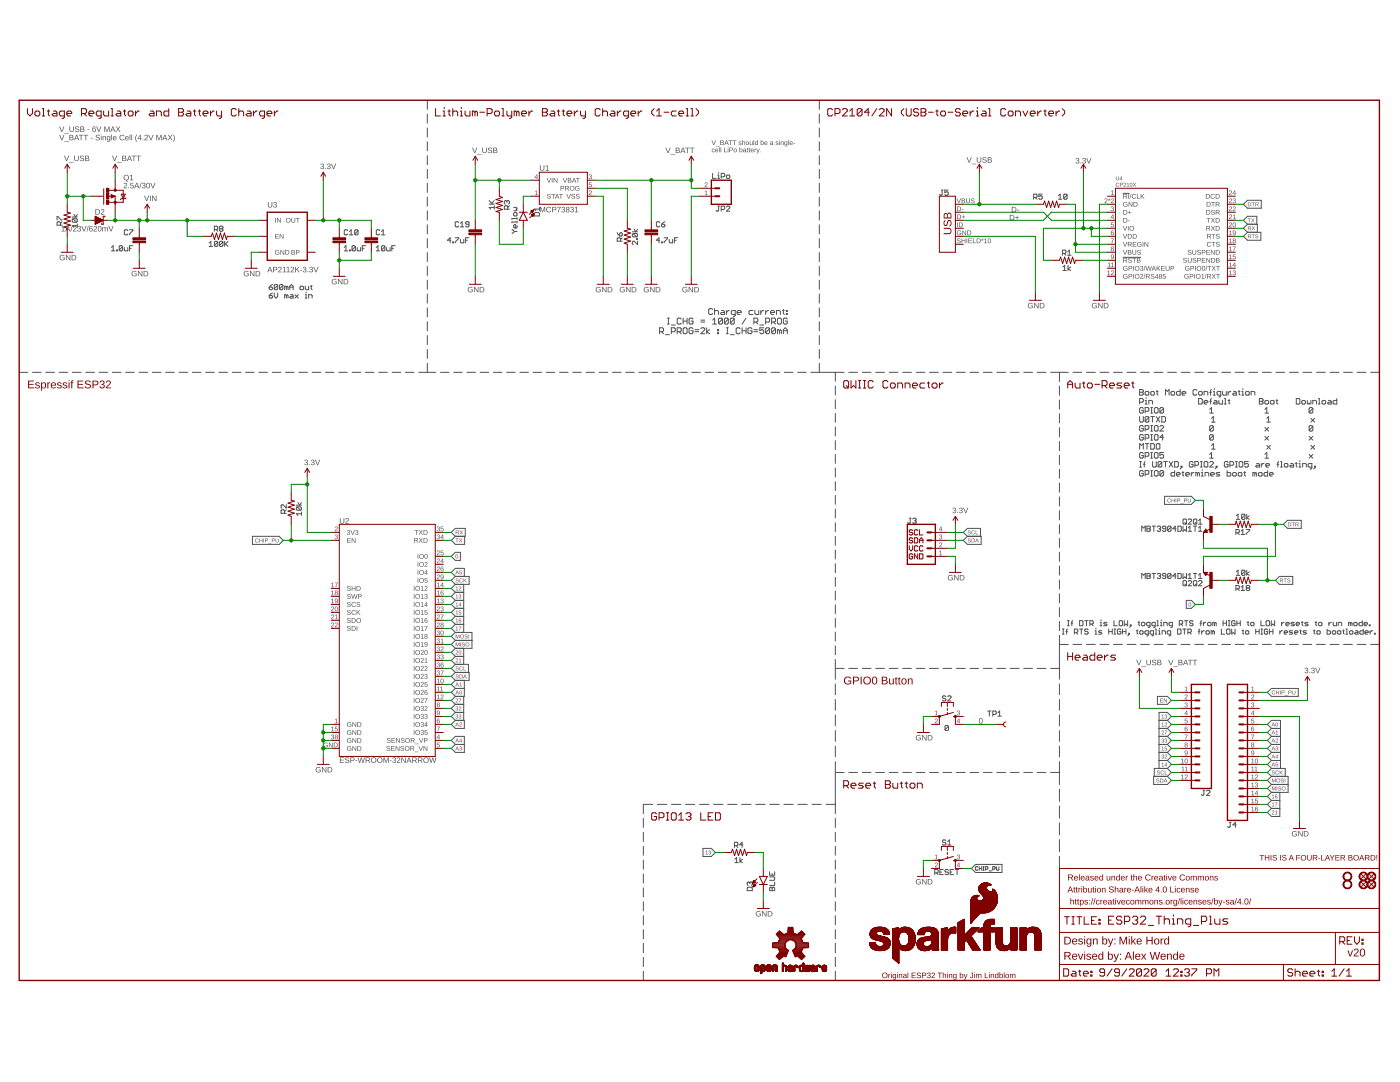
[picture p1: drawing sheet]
<svg xmlns="http://www.w3.org/2000/svg" width="279mm" height="216mm" viewBox="0 0 279 216" stroke-linecap="round" stroke-linejoin="round" font-family="sans-serif">
<g fill="none" stroke="#505050" stroke-width=".2">
<path d="M227.4 77.7h.6l.2 .2-.2 .4 .2 .4-.2 .1h-.6zM227.4 78.3h.6M228.5 78.3l.2-.2h.4l.2 .2v.4l-.2 .1h-.4l-.2-.1zM228.5 79.9h.2v.7M228.7 79.4v.1M229.7 78.3l.1-.2h.4l.2 .2v.4l-.2 .1h-.4l-.1-.1zM230.8 78.1h.3M230.9 77.9v.8l.2 .1M232.6 78.8v-1.1l.4 .4 .3-.4v1.1M233.7 78.3l.2-.2h.4l.1 .2v.4l-.1 .1h-.4l-.2-.1zM235.5 77.7v1.1h-.5l-.2-.1v-.4l.2-.2h.5M235.9 78.5h.7l-.1-.4h-.4l-.2 .2v.4l.2 .1h.4"/>
<path d="M238.8 77.9l-.1-.2h-.4l-.2 .2v.8l.2 .1h.4l.1-.1M239.2 78.3l.2-.2h.4l.1 .2v.4l-.1 .1h-.4l-.2-.1zM239.2 79.5h.6l.1 .2v.8l-.1 .1h-.6zM240.3 78.8v-.7h.6l.1 .2v.5M241.4 78.3h.4M241.8 77.7l-.2 .2v.9M241.8 79.5l-.2 .2v.9M242.1 78.8h.4M242.1 78.1h.2v.7M242.3 77.6v.1M242.3 79.9h.4l.2 .2v.5h-.6l-.2-.1 .2-.2h.6M243.2 79.9v.6l.2 .1h.6v-.7"/>
<path d="M243.6 78.8h-.5l-.2-.1v-.4l.2-.2h.5v.9l-.4 .2M244 78.1v.6l.2 .1h.5v-.7M244.3 79.5h.2v1.1M245.1 78.1v.7M245.1 79.9h.3M245.3 79.7v.8l.1 .1M245.6 78.1h-.2l-.3 .4M246.2 78.1h.3l.2 .2v.5h-.5l-.2-.1 .2-.2h.5M247.1 78.1h.4M247.3 77.9v.8l.2 .1M247.8 78.8h.4M247.8 78.1h.2v.7"/>
<path d="M248 77.6v.1M248.6 78.3l.2-.2h.3l.2 .2v.4l-.2 .1h-.3l-.2-.1zM249.7 78.8v-.7h.5l.2 .2v.5M251.3 79.5h.6l.2 .2-.2 .4 .2 .4-.2 .1h-.6zM254.7 79.9h.3M254.8 79.7v.8l.2 .1M258.7 79.5h.5l.2 .2v.8l-.2 .1h-.5zM260.9 79.9v.6l.2 .1 .2-.1 .2 .1 .1-.1v-.6M263.1 79.5h.2v1.1M264 79.9h.4l.2 .2v.4l-.2 .1h-.4l-.2-.1v-.4zM265.1 79.9h.4l.2 .2v.5h-.6l-.2-.1 .2-.2h.6M266.8 79.5v1.1h-.6l-.2-.1v-.4l.2-.2h.6"/>
<path d="M227.4 80.3h.6l.2-.2v-.4l-.2-.2h-.6v1.1M227.4 83.1v.9l.2 .2h.4l.2-.2v-.9M227.4 89.6v-1.1l.4 .4 .4-.4v1.1M227.4 93.2h.4M227.4 92.1h.4M227.6 92.1v1.1M228.2 81.5l-.2-.2h-.4l-.2 .2v.8l.2 .1h.4l.2-.1v-.4h-.4M228.2 85.1l-.2-.2h-.4l-.2 .2v.7l.2 .2h.4l.2-.2v-.3h-.4M228.2 86.9l-.2-.2h-.4l-.2 .2v.7l.2 .2h.4l.2-.2v-.3h-.4M228.2 90.5l-.2-.2h-.4l-.2 .2v.7l.2 .2h.4l.2-.2v-.3h-.4M228.2 94.1l-.2-.2h-.4l-.2 .2v.7l.2 .2h.4l.2-.2v-.4h-.4M228.2 92.6h.3"/>
<path d="M228.5 82.1h.6l.2-.2v-.4l-.2-.2h-.6v1.1M228.5 85.7h.6l.2-.2v-.4l-.2-.2h-.6v1.1M228.5 87.4h.6l.2-.1v-.4l-.2-.2h-.6v1.1M228.5 91h.6l.2-.1v-.4l-.2-.2h-.6v1.1M228.5 94.6h.6l.2-.2v-.3l-.2-.2h-.6v1.1M228.5 80.6h.4M228.5 88.5h.8M228.5 92.1l-.1 .2v.9M228.9 88.5v1.1M229.3 80.6v-.7h.5l.2 .2v.5M229.3 83.3v.7l-.2 .2h-.4l-.2-.2M229.3 83.3l-.2-.2h-.4l-.2 .2v.7"/>
<path d="M229.3 83.3l-.8 .7M229.7 88.5h.5l.2 .2v.7l-.2 .2h-.5zM229.7 81.3h.3M229.7 82.4h.3M229.7 83.1h.7M229.7 84.9h.3M229.7 86h.3M229.7 86.7h.3M229.7 87.8h.3M229.7 90.3h.3M229.7 91.4h.3M229.7 93.9h.3"/>
<path d="M229.7 95h.3M229.8 81.3v1.1M229.8 84.9v1.1M229.8 86.7v1.1M229.8 90.3v1.1M229.8 93.9v1.1M230 83.1v1.1M230 92.1v.9l.2 .2h.4l.2-.2v-.9M230.4 86.9l.2-.2h.3l.2 .2v.7l-.2 .2h-.3l-.2-.2zM230.6 81.3h.3l.2 .2v.8l-.2 .1h-.3l-.2-.1v-.8zM230.6 84.9h.3l.2 .2v.7l-.2 .2h-.3l-.2-.2v-.7zM230.6 90.3h.3l.2 .2v.7l-.2 .2h-.3l-.2-.2v-.7z"/>
<path d="M230.6 93.9h.3l.2 .2v.7l-.2 .2h-.3l-.2-.2v-.7zM230.8 88.7l.1-.2h.4l.2 .2v.7l-.2 .2h-.4l-.1-.2zM230.8 83.1l.7 1.1M231.5 85.1l.2-.2h.3l.2 .2v.2l-.7 .7h.7M231.5 83.1l-.7 1.1M231.9 83.1h.5l.2 .2v.7l-.2 .2h-.5zM231.9 92.3l-.2-.2h-.4l-.2 .2v.7M231.9 92.3v.7l-.2 .2h-.4l-.2-.2M231.9 92.3l-.8 .7M232.2 81.5l-.2-.2h-.3l-.2 .2v.8M232.2 81.5v.8l-.2 .1h-.3l-.2-.1M232.2 90.3h-.7v.6l.4-.2 .3 .2v.3l-.2 .2h-.3l-.2-.2"/>
<path d="M232.2 94.1l-.2-.2h-.3l-.2 .2v.7M232.2 94.1v.7l-.2 .2h-.3l-.2-.2M232.2 81.5l-.7 .8M232.2 87.3h-.7l.5-.6v1.1M232.2 92.1h.8M232.2 94.1l-.7 .7M232.6 92.1v1.1M233.3 92.1l.8 1.1M234.1 92.1l-.8 1.1M234.4 92.1h.6l.2 .2v.7l-.2 .2h-.6zM234.4 93.9v1.1h-.5l-.2-.2v-.4l.2-.1h.5M234.8 94.6h.7l-.1-.3h-.4l-.2 .1v.4l.2 .2h.4"/>
<path d="M235.7 93h.2v.2h-.2zM235.9 93.2l-.4 .4M235.9 94.3h.4M236.1 94.1v.7l.2 .2M236.6 94.6h.8l-.2-.3h-.4l-.2 .1v.4l.2 .2h.4M237.7 94.3v.7M238.1 92.3l-.2-.2h-.3l-.2 .2v.7l.2 .2h.3l.2-.2v-.4h-.4M238.3 94.3h-.2l-.4 .3M238.5 92.8h.5l.2-.2v-.3l-.2-.2h-.5v1.1M239 94.4l-.3-.1v.7M239 94.4v.6M239 94.4l.2-.1 .2 .1v.6"/>
<path d="M239.6 93.2h.3M239.6 92.1h.3M239.8 94.3h.1v.7M239.8 92.1v1.1M239.8 95h.3M239.9 93.7v.2M240.3 80.3h.7l-.1-.4h-.4l-.2 .2v.4l.2 .1h.4M240.5 92.1h.4l.1 .2v.7l-.1 .2h-.4l-.2-.2v-.7zM240.5 95v-.7h.5l.2 .1v.6M241.4 80.1h.4M241.4 82.4h.7M241.4 81.7l.4-.4v1.1"/>
<path d="M241.4 90.7l.4-.4v1.1M241.4 92.3l.2-.2h.4l.1 .2v.2l-.7 .7h.7M241.4 91.4h.7M241.6 94.6h.7l-.2-.3h-.3l-.2 .1v.4l.2 .2h.3M241.8 84.2h.7M241.8 83.5l.3-.4v1.1M241.8 88.9l.3-.4v1.1M241.8 89.6h.7M242.1 85.1v.7l-.1 .2h-.4l-.2-.2M242.1 86.9v.7l-.1 .2h-.4l-.2-.2M242.1 85.1l-.1-.2h-.4l-.2 .2v.7M242.1 86.9l-.1-.2h-.4l-.2 .2v.7"/>
<path d="M242.1 85.1l-.7 .7M242.1 86.9l-.7 .7M242.7 93h.2v.2h-.2zM242.9 93.2l-.4 .4M243.4 94.3h-.5l-.2 .1 .7 .4-.2 .2h-.5M244.3 80.6h.4M244.9 93.9v1.1h.5l.2-.2v-.4l-.2-.1h-.5M245.1 92.3l-.2-.2h-.4l-.2 .2v.7l.2 .2h.4l.2-.2v-.4h-.4M245.4 92.8h.6l.2-.2v-.3l-.2-.2h-.6v1.1M246 94.4l.2-.1h.3l.2 .1v.4l-.2 .2h-.3l-.2-.2zM246.5 93.2h.4M246.5 92.1h.4"/>
<path d="M246.7 92.1v1.1M247.1 94.4l.2-.1h.4l.1 .1v.4l-.1 .2h-.4l-.2-.2zM247.5 92.1h.3l.2 .2v.7l-.2 .2h-.3l-.2-.2v-.7zM248.2 94.3h.4M248.4 94.1v.7l.2 .2M249.1 92.1h-.7v.5l.4-.1 .3 .1v.4l-.2 .2h-.3l-.2-.2M250.4 94.4v.6M250.4 94.4l-.4-.1v.7M250.4 94.4l.2-.1 .2 .1v.6M250.8 92.5h.4l.1 .1v.6h-.5l-.2-.2 .2-.2h.5M251.2 94.4l.1-.1h.4l.2 .1v.4l-.2 .2h-.4l-.1-.2zM251.3 80.1h.6"/>
<path d="M251.7 92.5v.7M252.3 92.5h-.2l-.4 .3M252.4 87.1l.8 .7M252.4 80.1l.2-.2h.4l.2 .2v.4l-.2 .1h-.4l-.2-.1zM252.4 82.4h.8M252.4 81.7l.4-.4v1.1M252.4 90.7l.4-.4v1.1M252.4 85.3l.8 .7M252.4 91.4h.8M252.6 92.8h.8l-.2-.3h-.4l-.2 .1v.4l.2 .2h.4M252.8 83.5l.4-.4v1.1M252.8 84.2h.7"/>
<path d="M252.8 88.9l.7 .7M253 93.9v1.1h-.6l-.1-.2v-.4l.1-.1h.6M253.2 85.3l-.8 .7M253.2 87.1l-.8 .7M253.4 94.6h.7l-.2-.3h-.4l-.1 .1v.4l.1 .2h.4M253.5 80.1l.2-.2h.4l.2 .2v.4l-.2 .1h-.4l-.2-.1zM253.5 88.9l-.7 .7M254.8 92.6h.4M255.2 92.1l-.2 .2v.9M255.6 93.2h.3M255.6 92.1h.2v1.1M256.3 92.6l.2-.1h.4l.1 .1v.4l-.1 .2h-.4l-.2-.2z"/>
<path d="M257.6 92.5h.4l.1 .1v.6h-.5l-.2-.2 .2-.2h.5M258.5 92.5h.4M258.7 92.3v.7l.2 .2M259.2 92.5h.2v.7M259.2 93.2h.4M259.4 91.9v.2M259.8 80.1l.2-.2h.3l.2 .2v.4l-.2 .1h-.3l-.2-.1zM260 93.2v-.7h.5l.2 .1v.6M261.3 87.1l.7 .7M261.3 90.7l.7 .7M261.6 83.5l.8 .7M261.6 88.9l.8 .7"/>
<path d="M261.8 93.2h-.5l-.2-.2v-.4l.2-.1h.5v.9l-.3 .2M262 80.6v-.7h.6l.1 .2v.5M262 81.5l-.2-.2h-.3l-.2 .2v.8M262 81.5v.8l-.2 .1h-.3l-.2-.1M262 85.1v.7l-.2 .2h-.3l-.2-.2M262 85.1l-.2-.2h-.3l-.2 .2v.7M262 81.5l-.7 .8M262 85.1l-.7 .7M262 87.1l-.7 .7M262 90.7l-.7 .7M262.4 83.5l-.8 .7M262.4 88.9l-.8 .7"/>
<path d="M262.4 93h.2v.2h-.2zM262.6 93.2l-.4 .4M263.1 80.6h.4"/>
</g>
<g fill="#505050">
<path d="M142 28h.1l.3 .8 .4-.8h.1l-.4 .9h-.1zM142.9 29.1l.8 .1zM143.8 28l.6 .1v.2l-.2 .1 .3 .2-.1 .3h-.6zM143.9 28.1v.3l.4-.1-.1-.2zM143.9 28.5v.3l.4-.1v-.2zM144.9 28h.2l.3 .9-.2-.2h-.4l-.3 .2zM145 28.1l-.2 .5h.4zM145.4 28h.7l-.3 .1v.8h-.1v-.8zM146.2 28h.8l-.3 .1v.8h-.2v-.8zM147.5 28.3l.3-.1 .2 .2h-.5a.37 .37 0 0 1 .4 .5h-.5l.5-.1-.5-.3zM148.1 28h.1v.3a.24 .24 0 0 1 .3-.1 .24 .24 0 0 1 .2 .3v.4h-.1v-.5l-.2-.1-.1 .1-.1 .5h-.1zM148.8 28.6a.36 .36 0 0 1 .7 0 .36 .36 0 0 1-.7 0zM149 28.4a.26 .26 0 0 0 0 .3 .26 .26 0 0 0 .3 .1v-.4zM149.6 28.2h.1l.1 .6 .1 .1 .2-.2v-.5h.1v.7l-.1-.1a.24 .24 0 0 1-.3 .1 .24 .24 0 0 1-.2-.2zM150.4 28h.1v.9h-.1zM150.8 28.3h.3v-.3h.2v.9l-.2-.1a.25 .25 0 0 1-.2 .2 .25 .25 0 0 1-.2-.3zM150.8 28.4l.1 .4a.25 .25 0 0 0 .2-.2 .25 .25 0 0 0-.3-.2zM151.8 28h.1v.3a.25 .25 0 0 1 .3-.1 .25 .25 0 0 1 .2 .2l-.1 .5-.4-.1-.1 .1zM152 28.4v.4a.24 .24 0 0 0 .3-.2 .24 .24 0 0 0-.3-.2zM152.6 28.3h.4l.2 .3h-.5a.28 .28 0 0 0 .1 .3 .28 .28 0 0 0 .4-.1 .36 .36 0 0 1-.6 .1 .36 .36 0 0 1 0-.6zM152.7 28.4v.1h.3l-.1-.2zM153.8 28.3h.4l.2 .6-.3-.1a.23 .23 0 0 1-.3 .1 .23 .23 0 0 1 0-.4h.3v-.1h-.4zM153.8 28.7a.17 .17 0 0 0 .3 0 .17 .17 0 0 0-.3 0zM154.9 28.3l.3-.1 .2 .2h-.5a.37 .37 0 0 1 .4 .5h-.5l.5-.1-.5-.3zM155.5 28l.1 .1zM155.5 28.2h.1v.7h-.1zM155.8 28.2l.1 .1a.24 .24 0 0 1 .3-.1 .24 .24 0 0 1 .2 .3v.4h-.1l-.1-.5-.1-.1-.2 .1v.5h-.1zM156.6 28.3l.2-.1 .2 .1 .1-.1v.7l-.1 .3h-.3l-.1-.2a.27 .27 0 0 0 .3 .1 .27 .27 0 0 0 .1-.3l-.1 .1a.35 .35 0 0 1-.4-.2 .35 .35 0 0 1 .1-.4zM156.7 28.4v.3a.22 .22 0 0 0 .3 0 .22 .22 0 0 0 0-.3 .22 .22 0 0 0-.3 0zM157.3 28h.1v.9h-.1zM157.7 28.3h.4l.1 .3h-.5a.28 .28 0 0 0 .2 .3 .28 .28 0 0 0 .3-.1 .36 .36 0 0 1-.5 .1 .36 .36 0 0 1 0-.6zM157.8 28.4l-.1 .1h.4l-.1-.2zM158.3 28.5h.4v.1h-.4z"/>
<path d="M142.1 29.7h.4l.1 .2h-.1a.2 .2 0 0 0-.3 0 .2 .2 0 0 0 0 .3 .2 .2 0 0 0 .3 0h.1a.34 .34 0 0 1-.5 .1 .34 .34 0 0 1 0-.6zM142.8 29.7h.4l.2 .3h-.6a.28 .28 0 0 0 .2 .3 .28 .28 0 0 0 .3-.1 .36 .36 0 0 1-.5 .1 .36 .36 0 0 1 0-.6zM142.9 29.8l-.1 .2h.4l-.1-.2zM143.5 29.4h.1v1h-.1zM143.8 29.4h.1v1h-.1zM144.5 29.4h.1v.9h.5v.1h-.6zM145.2 29.4l.2 .1zM145.2 29.7h.2v.7h-.2zM145.6 29.4h.4a.29 .29 0 0 1 .3 .3 .29 .29 0 0 1-.3 .3h-.3v.4h-.1zM145.7 29.5v.4h.4v-.3zM146.3 30a.4 .4 0 0 1 .8 0 .4 .4 0 0 1-.8 0zM146.6 29.8a.26 .26 0 0 0-.1 .4 .26 .26 0 0 0 .4 0v-.4zM147.6 29.4h.1v.4a.25 .25 0 0 1 .3-.1 .25 .25 0 0 1 .2 .2l-.1 .5-.4-.1-.1 .1zM147.7 29.8l.1 .5a.24 .24 0 0 0 .3-.3 .24 .24 0 0 0-.4-.2zM148.4 29.7l.5 .1 .1 .6-.2-.2a.23 .23 0 0 1-.4 .2 .23 .23 0 0 1 .1-.4l.3-.1v-.1h-.5zM148.4 30.1a.2 .2 0 0 0 .4 0 .2 .2 0 0 0-.4 0zM149.1 29.5l.2 .2-.1 .1v.4l.2 .2-.3-.2-.1-.5zM149.5 29.5l.2 .2-.1 .1v.4l.1 .2-.2-.2-.1-.5zM149.9 29.7h.4l.1 .3h-.5a.28 .28 0 0 0 .2 .3 .28 .28 0 0 0 .3-.1 .36 .36 0 0 1-.5 .1 .36 .36 0 0 1 0-.6zM150 29.8l-.1 .2h.4l-.1-.2zM150.6 29.7l.1 .1 .2-.1-.2 .2v.5h-.1zM151 29.7h.1l.2 .6 .2-.6h.1l-.5 1-.1-.1 .2-.2zM151.6 30.2l.2 .2z"/>
</g>
<g fill="none" stroke="#505050" stroke-width=".2">
<path d="M85.3 20v1.8M85.3 22.8v1.8M85.3 25.5v1.8M85.3 28.3v1.8M85.3 31.1v1.8M85.3 33.8v1.8M85.3 36.6v1.8M85.3 39.3v1.8M163.5 20v1.8M163.5 22.8v1.8M163.5 25.5v1.8M163.5 28.3v1.8"/>
<path d="M163.5 31.1v1.8M163.5 33.8v1.8M163.5 36.6v1.8M163.5 39.3v1.8M53.7 57.3h.5l.2 .3-.2 .2h-.3l-.2-.2zM53.7 59h.5l.2 .3-.2 .2h-.3l-.2-.2zM54.4 56.8l-.7 .5M54.4 58.5l-.7 .5M54.7 58.5v.6l.4 .4 .3-.4v-.6M55.4 56.9v.7l-.2 .2h-.3l-.2-.2M55.4 56.9l-.2-.1h-.3l-.2 .1v.7M55.4 56.9l-.7 .7"/>
<path d="M56.5 56.9v.7l-.2 .2h-.4l-.1-.2M56.5 56.9l-.2-.1h-.4l-.1 .1v.7M56.5 56.9l-.7 .7M57.1 57.3l-.3-.2v.7M57.1 59l-.3-.2v.7M57.1 57.3v.5M57.1 59v.5M57.1 57.3l.2-.2 .2 .2v.5M57.1 59l.2-.2 .2 .2v.5M57.8 57.3h.7M57.8 57.8v-.7l.4-.3 .3 .3v.7M58 58.8h.3l.2 .2v.5h-.5l-.2-.2 .2-.2h.5"/>
<path d="M58.9 58.8l.6 .7M59.5 58.8l-.6 .7M60 57.1h.4l.2 .2v.3l-.2 .2h-.4l-.1-.2v-.3zM60.9 57.1v.5l.2 .2h.5v-.7M60.9 59.5h.4M60.9 58.8h.2v.7M61.1 58.3v.2M61.6 59.5v-.7h.5l.2 .2v.5M62 57.1h.3M62.1 56.9v.7l.2 .2M85.3 42.1v1.8M85.3 44.9v1.8"/>
<path d="M85.3 47.6v1.8M85.3 50.4v1.8M85.3 53.1v1.9M85.3 55.9v1.8M85.3 58.7v1.8M163.5 42.1v1.8M163.5 44.9v1.8M163.5 47.6v1.8M163.5 50.4v1.8M163.5 53.1v1.9M163.5 55.9v1.8M163.5 58.7v1.8"/>
<path d="M3.8 74.3h1.7M6.5 74.3h1.7M9.1 74.3h1.8M11.8 74.3h1.7M14.5 74.3h1.7M17.1 74.3h1.7M19.8 74.3h1.7M22.4 74.3h1.8M25.1 74.3h1.7M27.7 74.3h1.8M30.4 74.3h1.7M33.1 74.3h1.7"/>
<path d="M35.7 74.3h1.7M38.4 74.3h1.7M41 74.3h1.8M43.7 74.3h1.7M46.4 74.3h1.7M49 74.3h1.7M51.7 74.3h1.7M54.3 74.3h1.7M57 74.3h1.7M59.6 74.3h1.8M62.3 74.3h1.7M65 74.3h1.7"/>
<path d="M67.6 74.3h1.7M70.3 74.3h1.7M72.9 74.3h1.7M75.6 74.3h1.7M78.3 74.3h1.7M80.9 74.3h1.7M83.6 74.3h3.4M85.3 61.4v1.8M85.3 64.2v1.8M85.3 67v1.8M85.3 69.7v1.8M85.3 72.5v1.8"/>
<path d="M87.9 74.3h1.7M90.6 74.3h1.6M93.2 74.3h1.7M95.8 74.3h1.7M98.5 74.3h1.7M101.1 74.3h1.7M103.8 74.3h1.7M106.4 74.3h1.7M109 74.3h1.7M111.7 74.3h1.7M114.3 74.3h1.7M116.9 74.3h1.7"/>
<path d="M119.6 74.3h1.7M122.2 74.3h1.7M124.9 74.3h1.7M127.5 74.3h1.7M130.2 74.3h1.6M131.6 66.2h.6l.2-.2v-.4l-.2-.2h-.6v1.2M132 66.2l.4 .4M132.8 74.3h1.7M132.8 66.8h.8M133.2 64.7h.4M133.2 63.5h.4M133.4 63.5v1.2"/>
<path d="M134 64.9h.8M134 66.2h.6l.2-.2v-.4l-.2-.2h-.6v1.2M135.1 66.2h.6l.3-.2v-.4l-.3-.2h-.6v1.2M135.4 74.3h1.7M135.6 66.2l.4 .4M136 63.7l-.3-.2h-.3l-.3 .2v.8l.3 .2h.3l.3-.2M136.3 63.5v1.2M136.3 64.1h.8M136.5 65.4h.4l.2 .2v.8l-.2 .2h-.4l-.2-.2v-.8zM137.1 63.5v1.2M138.1 74.3h1.7M138.3 63.7l-.2-.2h-.4l-.2 .2v.8l.2 .2h.4l.2-.2v-.4h-.4"/>
<path d="M138.3 65.6l-.2-.2h-.4l-.2 .2v.8l.2 .2h.4l.2-.2v-.4h-.4M138.7 66.2h.8M138.7 65.8h.8M139.9 64.3h.8M139.9 63.9h.8M139.9 65.6l.2-.2h.4l.2 .2v.2l-.8 .8h.8M140.7 74.3h1.7M141 65.4v1.2M141.6 65.8l-.6 .4 .6 .4M142.2 61.8l-.2-.2h-.4l-.2 .2v.7l.2 .3h.4l.2-.3M142.2 64.7h.8M142.2 63.9l.4-.4v1.2"/>
<path d="M142.6 61.6v1.2M142.6 62.2l.2-.2h.4l.2 .2v.6M143.2 65.8h.2v.2h-.2zM143.2 66.4h.2v.2h-.2zM143.3 74.3h1.7M144 62h.4l.2 .2v.6h-.6l-.2-.3 .2-.1h.6M144.2 63.7l-.2-.2h-.4l-.2 .2v.8M144.2 63.7v.8l-.2 .2h-.4l-.2-.2M144.2 63.7l-.8 .8M145 62v.8M145 65.4h.4M145 66.6h.4"/>
<path d="M145.2 65.4v1.2M145.4 63.7l-.2-.2h-.4l-.2 .2v.8M145.4 63.7v.8l-.2 .2h-.4l-.2-.2M145.4 63.7l-.8 .8M145.6 62h-.2l-.4 .4M145.8 66.8h.7M146 74.3h1.7M146.5 63.7v.8l-.2 .2h-.4l-.1-.2M146.5 63.7l-.2-.2h-.4l-.1 .2v.8M146.5 63.7l-.7 .8M146.7 62.8h-.6l-.2-.3v-.3l.2-.2h.6v.9l-.4 .2M147.1 62.4h.8l-.2-.4h-.4l-.2 .2v.3l.2 .3h.4"/>
<path d="M147.7 65.6l-.2-.2h-.4l-.2 .2v.8l.2 .2h.4l.2-.2M148.1 66h.8M148.1 65.4v1.2M148.6 74.3h1.7M148.9 63.5l-.8 1.2M148.9 65.4v1.2M150.1 65.6l-.2-.2h-.4l-.2 .2v.8l.2 .2h.4l.2-.2v-.4h-.4M150.3 62h-.6l-.2 .2v.3l.2 .3h.6M150.5 64.3h.5l.2-.2v-.4l-.2-.2h-.5v1.2M150.5 66.2h.7M150.5 65.8h.7M150.6 62v.5l.3 .3h.5v-.8"/>
<path d="M150.9 64.3l.3 .4M151.3 74.3h1.7M151.6 64.9h.8M151.8 62v.8M152.4 62h-.2l-.4 .4M152.4 65.4h-.8v.6l.4-.2 .4 .2v.4l-.2 .2h-.4l-.2-.2M152.8 62v.8M152.8 64.3h.6l.2-.2v-.4l-.2-.2h-.6v1.2M153.4 62h-.2l-.4 .4M153.6 65.6l-.2-.2h-.4l-.2 .2v.8M153.6 65.6v.8l-.2 .2h-.4l-.2-.2M153.6 65.6l-.8 .8"/>
<path d="M153.8 62.4h.8l-.2-.4h-.4l-.2 .2v.3l.2 .3h.4M153.9 74.3h1.7M154 64.3h.6l.2-.2v-.4l-.2-.2h-.6v1.2M154.4 64.3l.4 .4M154.8 65.6l-.2-.2h-.4l-.2 .2v.8M154.8 65.6v.8l-.2 .2h-.4l-.2-.2M154.8 65.6l-.8 .8M155 62.8v-.8h.6l.1 .2v.6M155.2 63.7l.2-.2h.3l.2 .2v.8l-.2 .2h-.3l-.2-.2zM155.6 66l-.4-.2v.8M155.6 66l.1-.2 .2 .2v.6M155.6 66v.6"/>
<path d="M156.1 62h.4M156.3 61.8v.7l.2 .3M156.3 66.6v-.8l.4-.4 .4 .4v.8M156.3 66h.8M156.5 74.3h1.7M156.9 62.5h.2v.3h-.2zM156.9 62h.2v.2h-.2zM157.1 63.7l-.2-.2h-.4l-.2 .2v.8l.2 .2h.4l.2-.2v-.4h-.4M159.2 74.3h1.7M161.8 74.3h6.7M163.5 61.4v1.8M163.5 64.2v1.8"/>
<path d="M163.5 67v1.8M163.5 69.7v1.8M163.5 72.5v1.8M166.7 74.3v1.8M166.7 77v1.8M166.7 79.8v1.7M169.4 74.3h1.7M172.1 74.3h1.7M174.8 74.3h1.7M177.5 74.3h1.7M180.1 74.3h1.8M182.8 74.3h1.8"/>
<path d="M185.5 74.3h1.8M188.2 74.3h1.7M190.9 74.3h1.7M193.6 74.3h1.7M196.3 74.3h1.7M198.9 74.3h1.8M201.6 74.3h1.8M204.3 74.3h1.8M207 74.3h1.7M209.7 74.3h3.5M211.4 74.3v1.8M211.4 77v1.9"/>
<path d="M211.4 79.8v1.8M214.1 74.3h1.8M216.8 74.3h1.8M219.5 74.3h1.8M222.2 74.3h1.8M224.9 74.3h1.8M227.6 74.3h1.8M230.3 74.3h1.8M233 74.3h1.8M235.7 74.3h1.8M238.4 74.3h1.8M241.1 74.3h1.8"/>
<path d="M243.8 74.3h1.8M246.5 74.3h1.8M249.2 74.3h1.8M251.9 74.3h1.8M254.6 74.3h1.8M257.3 74.3h1.8M260 74.3h1.8M262.7 74.3h1.8M265.5 74.3h1.7M268.1 74.3h1.8M270.8 74.3h1.8M273.5 74.3h1.8"/>
<path d="M166.7 82.5v1.8M166.7 85.2v1.8M166.7 87.9v1.8M166.7 90.7v1.8M166.7 93.4v1.8M166.7 96.1v1.8M166.7 98.8v1.8M211.4 82.6v1.8M211.4 85.3v1.9M211.4 88.1v1.8M211.4 90.9v1.8M211.4 93.6v1.8"/>
<path d="M211.4 96.4v1.8M211.4 99.1v1.9M166.7 101.6v1.8M166.7 104.3v1.8M166.7 107v1.8M166.7 109.8v1.7M166.7 112.5v1.8M166.7 115.2v1.8M166.7 117.9v1.8M211.4 101.9v1.8M211.4 104.7v1.8M211.4 107.4v1.8"/>
<path d="M211.4 110.2v1.8M211.4 112.9v1.9M211.4 115.7v1.8M211.4 118.5v1.8M166.7 133.4h1.8M166.7 120.7v1.7M166.7 123.4v1.8M166.7 126.1v1.8M166.7 128.9v1.7M166.7 131.6v3.9M166.7 136.5v2.1M166.7 139.6v2.1"/>
<path d="M169.4 133.4h1.7M172.1 133.4h1.7M174.8 133.4h1.7M177.5 133.4h1.7M180.1 133.4h1.8M182.8 133.4h1.8M185.5 133.4h1.8M188.2 133.4h1.7M190.9 133.4h1.7M193.6 133.4h1.7M196.3 133.4h1.7M198.9 133.4h1.8"/>
<path d="M201.6 133.4h1.8M204.3 133.4h1.8M207 133.4h1.7M209.7 133.4h1.7M211.4 121.2v1.9M211.4 124v1.8M211.4 126.8v8.7M211.4 136.5v2.1M211.4 139.6v2.1M211.4 128.6h1.8M212 126.5h.4M212 125.5h.4"/>
<path d="M212.2 125.5v1M212.7 126h.3M213 124.9h.4M213 123.8h.4M213 125.5l-.1 .2v.8M213.2 123.8v1.1M213.7 124.4h.4M214.1 123.8l-.2 .2v.9M214.1 128.6h1.8M214.4 126.2h.5l.2-.2v-.3l-.2-.2h-.5v1M214.8 126.2l.3 .3M215.5 123.8h.5l.1 .2v.7l-.1 .2h-.5z"/>
<path d="M215.5 125.5h.6M215.8 125.5v1M216.5 123.8h.7M216.8 128.6h1.8M216.8 123.8v1.1M217.2 125.7l-.2-.2h-.4l-.1 .4 .1 .1h.4l.2 .4-.2 .1h-.4l-.1-.1M217.5 124.5h.5l.2-.1v-.4l-.2-.2h-.5v1.1M217.8 124.5l.4 .4M218.5 126.5h.4M218.5 125.9h.2v.6M218.7 125.3v.2M219.5 128.6h1.8"/>
<path d="M219.6 124.9h.3M219.6 124.2h.1v.7M219.7 123.7v.1M219.9 125.9h-.5l-.2 .1 .7 .4-.2 .1h-.5M220.9 124.2h-.5l-.1 .2 .6 .3-.1 .2h-.5M221.3 126h.7M221.3 125.5v1M222 125.5v1M222.2 128.6h1.8M222.3 123.8v1.1h.7M222.3 126.5h.4M222.3 125.5h.4"/>
<path d="M222.5 125.5v1M223.4 124l.1-.2h.4l.1 .2v.7l-.1 .2h-.4l-.1-.2zM223.7 125.7l-.2-.2h-.3l-.2 .2v.7l.2 .1h.3l.2-.1v-.4h-.4M224 125.5v1M224 126h.7M224.4 123.8v1.1l.3-.4 .3 .4v-1.1M224.7 125.5v1M224.9 128.6h1.8M225.2 126.4h.2v.1h-.2zM225.4 126.5l-.3 .4M225.6 124.7h.1v.2h-.1zM225.7 124.9l-.3 .3"/>
<path d="M226.8 125.9h.3M226.9 125.7v.7l.2 .1M227.1 124.2h.4M227.3 124v.7l.2 .2M227.5 126l.1-.1h.4l.1 .1v.4l-.1 .1h-.4l-.1-.1zM227.6 128.6h1.8M227.8 124.4l.2-.2h.3l.2 .2v.3l-.2 .2h-.3l-.2-.2zM229.2 126.5h-.5l-.2-.1v-.4l.2-.1h.5v.8l-.4 .2M229.5 124.9h-.5l-.2-.2v-.3l.2-.2h.5v.8l-.3 .2M230.2 126.5h-.5l-.2-.1v-.4l.2-.1h.5v.8l-.4 .2M230.3 128.6h1.8M230.5 124.9h-.5l-.1-.2v-.3l.1-.2h.5v.8l-.3 .2"/>
<path d="M230.5 126.5h.4M230.5 125.5h.2v1M230.9 124.9h.3M230.9 123.8h.2v1.1M231.2 126.5h.4M231.2 125.9h.2v.6M231.4 125.3v.2M231.6 124.9h.3M231.6 124.2h.2v.7M231.8 123.7v.1M231.9 126.5v-.6h.5l.2 .1v.5M232.3 124.9v-.7h.5l.1 .2v.5"/>
<path d="M233 128.6h1.8M233.6 126.5h-.5l-.2-.1v-.4l.2-.1h.5v.8l-.3 .2M234 124.9h-.5l-.2-.2v-.3l.2-.2h.5v.8l-.4 .2M235 125.5h.5l.2 .2v.7l-.2 .1h-.5zM235.4 124.5h.5l.1-.1v-.4l-.1-.2h-.5v1.1M235.7 124.5l.3 .4M235.7 128.6h1.8M236 125.5h.7M236.4 125.5v1M236.4 123.8h.7M236.7 123.8v1.1M237.1 126.2h.5l.1-.2v-.3l-.1-.2h-.5v1"/>
<path d="M237.4 126.2l.3 .3M238.1 124l-.2-.2h-.3l-.2 .2 .2 .4h.3l.2 .1-.2 .4h-.3l-.2-.2M238.4 128.6h1.8M239.1 126h.4M239.5 124.4h.3M239.5 125.5l-.2 .2v.8M239.8 123.8l-.2 .2v.9M239.8 125.9v.6M240.2 124.2v.7M240.3 125.9l-.5 .3M240.7 124.2l-.5 .3M240.7 126l.1-.1h.4l.1 .1v.4l-.1 .1h-.4l-.1-.1z"/>
<path d="M241 124.4l.2-.2h.3l.2 .2v.3l-.2 .2h-.3l-.2-.2zM241.1 128.6h1.8M242 126l-.3-.1v.6M242 126v.5M242 126l.2-.1 .2 .1v.5M242.4 124.4l-.4-.2v.7M242.4 124.4v.5M242.4 124.4l.1-.2 .2 .2v.5M243.8 125.5v1h.6M243.8 128.6h1.8M244.1 124.4h.7M244.1 123.8v1.1"/>
<path d="M244.8 123.8v1.1M245 125.5h.3l.2 .2v.7l-.2 .1h-.3l-.2-.1v-.7zM245.1 124.9h.4M245.1 123.8h.4M245.3 123.8v1.1M245.8 125.5v1l.3-.3 .4 .3v-1M246.5 124l-.2-.2h-.3l-.2 .2v.7l.2 .2h.3l.2-.2v-.3h-.4M246.5 128.6h1.8M246.8 124.4h.7M246.8 123.8v1.1M247.5 123.8v1.1M247.9 125.9h.3"/>
<path d="M248.1 125.7v.7l.1 .1M248.6 126l.1-.1h.4l.1 .1v.4l-.1 .1h-.4l-.1-.1zM248.9 124.2h.3M249.1 124v.7l.1 .2M249.2 128.6h1.8M249.6 124.4l.2-.2h.3l.2 .2v.3l-.2 .2h-.3l-.2-.2zM250.6 126h.7M250.6 125.5v1M251.3 125.5v1M251.7 123.8v1.1h.6M251.7 126.5h.3M251.7 125.5h.3"/>
<path d="M251.8 125.5v1M251.9 128.6h1.8M252.7 124l.2-.2h.3l.2 .2v.7l-.2 .2h-.3l-.2-.2zM253 125.7l-.2-.2h-.3l-.2 .2v.7l.2 .1h.3l.2-.1v-.4h-.3M253.4 125.5v1M253.4 126h.6M253.7 123.8v1.1l.3-.4 .4 .4v-1.1M254 125.5v1M254.6 128.6h1.8M255.4 125.9v.6M255.8 124.2v.7M255.9 125.9l-.5 .3"/>
<path d="M256.3 124.2l-.5 .3M256.3 126.2h.7l-.2-.3h-.3l-.2 .1v.4l.2 .1h.3M256.6 124.5h.7l-.2-.3h-.3l-.2 .2v.3l.2 .2h.3M257.3 128.6h1.8M258 125.9h-.5l-.2 .1 .2 .2h.3l.2 .2-.2 .1h-.5M258.3 124.2h-.5l-.2 .2 .2 .1h.4l.1 .2-.1 .2h-.6M258.3 126.2h.7l-.2-.3h-.3l-.2 .1v.4l.2 .1h.3M258.7 124.5h.7l-.2-.3h-.4l-.1 .2v.3l.1 .2h.4M259.4 125.9h.3M259.5 125.7v.7l.2 .1M259.7 124.2h.4M259.9 124v.7l.2 .2"/>
<path d="M260 128.6h1.8M260.7 125.9h-.5l-.1 .1 .1 .2h.4l.1 .2-.1 .1h-.5M261.1 124.2h-.5l-.2 .2 .2 .1h.3l.2 .2-.2 .2h-.5M262.1 125.9h.3M262.3 125.7v.7l.1 .1M262.4 124.2h.4M262.6 124v.7l.2 .2M262.7 128.6h1.8M263 125.9h.3l.2 .1v.4l-.2 .1h-.3l-.2-.1v-.4zM263.3 124.2h.4l.1 .2v.3l-.1 .2h-.4l-.2-.2v-.3zM264.9 125.5v1h.5l.1-.1v-.4l-.1-.1h-.5M265.2 124.2v.7"/>
<path d="M265.5 128.6h1.7M265.7 124.2l-.5 .3M265.9 126l.2-.1h.3l.2 .1v.4l-.2 .1h-.3l-.2-.1zM266.1 124.2v.5l.1 .2h.5v-.7M266.9 126l.2-.1h.3l.2 .1v.4l-.2 .1h-.3l-.2-.1zM267.1 124.9v-.7h.5l.2 .2v.5M267.9 125.9h.4M268.1 125.7v.7l.2 .1M268.1 128.6h1.8M268.6 126.5h.4M268.6 125.5h.2v1M269.3 126l.2-.1h.3l.2 .1v.4l-.2 .1h-.3l-.2-.1z"/>
<path d="M269.5 124.4l-.4-.2v.7M269.5 124.4v.5M269.5 124.4l.2-.2 .1 .2v.5M270.3 124.2h.4l.1 .2v.3l-.1 .2h-.4l-.1-.2v-.3zM270.5 125.9h.3l.2 .1v.5h-.5l-.2-.1 .2-.2h.5M270.8 128.6h1.8M271.9 123.8v1.1h-.5l-.2-.2v-.3l.2-.2h.5M272.1 125.5v1h-.6l-.1-.1v-.4l.1-.1h.6M272.2 124.5h.7l-.1-.3h-.4l-.2 .2v.3l.2 .2h.4M272.4 126.2h.7l-.2-.3h-.3l-.2 .1v.4l.2 .1h.3M273.3 124.7h.1v.2h-.1zM273.4 125.9v.6"/>
<path d="M273.5 128.6h1.8M273.9 125.9l-.5 .3M274.3 126.4h.2v.1h-.2zM166.7 154.1h1.8M166.7 142.7v2.1M166.7 145.8v2.1M166.7 148.9v2.1M166.7 152v10.3M169.4 154.1h1.7M172.1 154.1h1.7M174.8 154.1h1.7M177.5 154.1h1.7"/>
<path d="M180.1 154.1h1.8M182.8 154.1h1.8M185.5 154.1h1.8M188.2 154.1h1.7M190.9 154.1h1.7M193.6 154.1h1.7M196.3 154.1h1.7M198.9 154.1h1.8M201.6 154.1h1.8M204.3 154.1h1.8M207 154.1h1.7M209.7 154.1h1.7"/>
<path d="M211.4 142.7v2.1M211.4 145.8v2.1M211.4 148.9v2.1M211.4 152v4.5M211.4 157.5v2.4M128.4 163.3v1.8M128.4 166.1v1.8M128.4 168.8v1.9M128.4 171.6v1.8M128.4 174.4v1.8M128.4 177.2v1.8M128.4 179.9v1.9"/>
<path d="M130.3 160.5h-1.9v1.8M131.2 160.5h1.9M134 160.5h1.9M136.8 160.5h1.9M139.6 160.5h1.9M142.4 160.5h1.9M145.2 160.5h1.9M148 160.5h1.9M150.8 160.5h1.9M153.6 160.5h1.9M156.4 160.5h1.9M159.2 160.5h1.9"/>
<path d="M162.1 160.5h1.8M164.8 160.5h1.9M166.7 163.3v1.8M166.7 166.1v1.8M166.7 168.8v1.9M166.7 171.6v1.8M166.7 174.4v1.8M166.7 177.2v1.8M166.7 179.9v1.9M211.4 160.8v2.4M211.4 164.2v2.4M211.4 167.5v2.4"/>
<path d="M211.4 170.9v2.4M128.4 182.7v1.9M128.4 185.5v1.8M128.4 188.3v1.8M128.4 191v1.9M128.4 193.8v1.8M166.7 182.7v1.9M166.7 185.5v1.8M166.7 188.3v1.8M166.7 191v1.9M166.7 193.8v1.8"/>
</g>
<g fill="#505050">
<path d="M11.8 25.2h.2l.3 1 .4-1h.2l-.5 1.1h-.1zM12.8 26.5l.9 .1zM13.9 25.2h.1v.7a.3 .3 0 0 0 .3 .3 .3 .3 0 0 0 .3-.3v-.7h.1v.7a.45 .45 0 0 1-.4 .4 .45 .45 0 0 1-.4-.4zM15.1 25.3l.5-.1 .2 .3h-.1a.25 .25 0 0 0-.3-.2 .25 .25 0 0 0-.2 .3 .45 .45 0 0 1 .5 .2 .45 .45 0 0 1 0 .4l-.5 .1-.3-.2 .2-.1a.29 .29 0 0 0 .3 .3 .29 .29 0 0 0 .2-.4l-.6-.2zM16 25.2l.8 .2v.2l-.2 .1 .3 .2-.1 .3-.8 .1zM16.2 25.4v.3l.4-.1v-.2zM16.2 25.8v.4l.5-.1v-.2zM17.5 25.8h.3v.2h-.3zM18.5 25.4l.3-.2 .3 .2h-.4l-.1 .4a.37 .37 0 0 1 .5 0 .37 .37 0 0 1-.2 .6 .37 .37 0 0 1-.5-.4zM18.5 26a.25 .25 0 0 0 .5 0 .25 .25 0 0 0-.5 0zM19.2 25.2h.2l.3 1 .4-1h.2l-.5 1.1h-.1zM20.8 25.2h.2l.3 1 .4-1h.2v1.1h-.2v-.9l-.3 .9-.5-.9 .1 .9h-.2zM22.4 25.2h.2l.4 1.1h-.1l-.1-.3h-.5l-.1 .3h-.2zM22.5 25.3l-.2 .6h.4zM23.1 25.2h.2l.3 .5 .3-.5h.1l-.3 .6 .4 .5h-.2l-.3-.5-.4 .5h-.1l.4-.5z"/>
<path d="M11.8 26.9h.2l.3 1 .4-1h.2l-.5 1.1h-.1zM12.8 28.2l.9 .1zM13.9 26.9l.7 .1v.3l-.2 .1 .3 .2-.1 .3-.7 .1zM14 27v.4l.5-.1-.1-.2zM14 27.5v.4l.5-.1v-.3zM15.2 26.9h.2l.4 1.1h-.1l-.2-.3h-.4l-.2 .3h-.1zM15.3 27l-.2 .6h.4zM15.7 26.9h.9v.1h-.3v1h-.2v-1h-.4zM16.7 26.9h.9v.1h-.4v1h-.1v-1h-.4zM18.1 27.5h.4v.1h-.4zM19.2 27l.5-.1 .2 .2-.1 .1a.25 .25 0 0 0-.3-.2 .25 .25 0 0 0-.2 .3 .45 .45 0 0 1 .5 .1 .45 .45 0 0 1 0 .5l-.5 .1-.2-.3h.1a.29 .29 0 0 0 .3 .2 .29 .29 0 0 0 .3-.3l-.7-.3zM20.1 26.9l.2 .1zM20.1 27.2h.2v.8h-.2zM20.5 27.2l.1 .1a.28 .28 0 0 1 .3-.1 .28 .28 0 0 1 .2 .2v.6h-.1v-.5a.2 .2 0 0 0-.2-.3 .2 .2 0 0 0-.2 .3v.5h-.1zM21.4 27.3l.2-.2 .3 .2 .1-.1v.8l-.1 .3h-.4l-.2-.2a.31 .31 0 0 0 .4 .1 .31 .31 0 0 0 .2-.4l-.1 .2a.4 .4 0 0 1-.5-.2 .4 .4 0 0 1 .1-.5zM21.5 27.3v.4a.28 .28 0 0 0 .4-.1 .28 .28 0 0 0-.2-.3zM22.2 26.9h.2v1.1h-.2zM22.6 27.3a.38 .38 0 0 1 .6 0l.1 .3h-.6a.24 .24 0 0 0 .1 .3 .24 .24 0 0 0 .3-.1h.1a.42 .42 0 0 1-.6 .1 .42 .42 0 0 1 0-.6zM22.7 27.3v.2h.4l-.1-.2zM24 27l.5-.1 .3 .3h-.1a.4 .4 0 0 0-.6 0 .4 .4 0 0 0 0 .6 .4 .4 0 0 0 .6-.1h.1a.55 .55 0 0 1-.8 .2 .55 .55 0 0 1 0-.9zM25.1 27.3a.38 .38 0 0 1 .6 0v.3h-.6a.24 .24 0 0 0 .2 .3 .24 .24 0 0 0 .3-.1h.1a.42 .42 0 0 1-.7 .1 .42 .42 0 0 1 .1-.6zM25.2 27.3l-.1 .2h.5l-.2-.2zM25.9 26.9h.1v1.1h-.1zM26.2 26.9h.2v1.1h-.2zM27.3 26.9h.1a1.1 1.1 0 0 0 0 1.4 .95 .95 0 0 1-.1-1.4zM28 26.9h.1v.7h.1l-.1 .4h-.1v-.3h-.5zM28 27.1l-.4 .5h.4zM28.4 27.8h.2v.2h-.2zM28.9 27a.37 .37 0 0 1 .6 .1 .37 .37 0 0 1-.3 .5l-.2 .3h.5v.1h-.7l.5-.6a.21 .21 0 0 0 0-.4 .21 .21 0 0 0-.3 .2h-.2zM29.6 26.9h.2l.3 1 .4-1h.1l-.4 1.1h-.2zM31.2 26.9h.2l.3 .9 .4-.9h.2v1.1h-.2v-1l-.3 1-.5-1v1h-.1zM32.8 26.9h.2l.4 1.1h-.1l-.1-.3h-.5l-.2 .3h-.1zM32.9 27l-.2 .6h.4zM33.5 26.9h.2l.3 .4 .2-.4h.2l-.4 .5 .4 .6h-.1l-.3-.5-.4 .5h-.1l.4-.6zM34.5 26.9a.85 .85 0 0 1 0 1.4 1.1 1.1 0 0 0 0-1.4z"/>
</g>
<path d="M186.5 174.2h.5l.2-.2v-.3l-.2-.2h-.5v1M186.9 174.2l.3 .3M187.6 174h.3M188.3 173.5h-.7v1h.7M189.3 173.7l-.2-.2h-.3l-.2 .3 .2 .2h.3l.2 .3-.2 .2h-.3l-.2-.2M189.6 174h.4M190.3 173.5h-.7v1h.7M190.7 173.5h.6M191 173.5v1" fill="none" stroke="#505050" stroke-width=".2"/>
<g fill="#505050">
<path d="M182.9 175.5l.6-.1 .3 .2-.2 .1a.42 .42 0 0 0-.6 0 .42 .42 0 0 0 0 .6 .42 .42 0 0 0 .6 0v-.2h-.3v-.2h.5v.4a.59 .59 0 0 1-.9 .1 .59 .59 0 0 1 0-.9zM184 175.4h.2l.6 .9v-.9h.1v1.1h-.2l-.5-.9v.9h-.2zM185.2 175.4h.3a.54 .54 0 0 1 .6 .5 .54 .54 0 0 1-.5 .6h-.4zM185.3 175.5v.9a.46 .46 0 0 0 .6-.5 .46 .46 0 0 0-.6-.4z"/>
<path d="M205.3 60.6l.5-.2 .3 .3h-.1a.42 .42 0 0 0-.6 0 .42 .42 0 0 0 0 .6 .42 .42 0 0 0 .6 0v-.2h-.3v-.1h.4v.4a.59 .59 0 0 1-.8 0 .59 .59 0 0 1 0-.8zM206.4 60.4h.2l.5 1v-1h.2v1.1h-.2l-.6-.9v.9h-.1zM207.5 60.4h.4a.54 .54 0 0 1 .5 .6 .54 .54 0 0 1-.5 .5h-.4zM207.7 60.6v.8a.46 .46 0 0 0 .6-.4 .46 .46 0 0 0-.6-.4z"/>
<path d="M48.8 54.2l.5-.1 .3 .2h-.1a.42 .42 0 0 0-.6 .1 .42 .42 0 0 0 0 .6 .42 .42 0 0 0 .6-.1v-.2h-.3v-.1h.4v.4a.59 .59 0 0 1-.8 0 .59 .59 0 0 1 0-.8zM49.9 54.1h.2l.5 .9v-.9h.2v1h-.2l-.6-.9v.9h-.1zM51 54.1h.4a.54 .54 0 0 1 .5 .5 .54 .54 0 0 1-.5 .5h-.4zM51.2 54.2v.8a.46 .46 0 0 0 .6-.4 .46 .46 0 0 0-.6-.4z"/>
</g>
<g fill="none" stroke="#505050" stroke-width=".2">
<path d="M22.2 49.4l.4-.4v1.1M22.2 50.1h.7M23.3 49.9h.2v.2h-.2zM24.5 49.2v.7l-.2 .2h-.3l-.2-.2M24.5 49.2l-.2-.2h-.3l-.2 .2v.7M24.5 49.2l-.7 .7M24.8 49.4v.5l.2 .2h.5v-.7M25.8 49.6h.4M26.5 49h-.7v1.1M68.7 50.1h.7M68.7 49.4l.3-.4v1.1M69.7 49.9h.2v.2h-.2z"/>
<path d="M70.9 49.2v.7l-.1 .2h-.4l-.1-.2M70.9 49.2l-.1-.2h-.4l-.1 .2v.7M70.9 49.2l-.6 .7M71.3 49.4v.5l.2 .2h.5v-.7M72.3 49.6h.4M73 49h-.7v1.1"/>
</g>
<g fill="#505050">
<path d="M66.3 55.8l.6-.1 .3 .2h-.2a.42 .42 0 0 0-.6 0 .42 .42 0 0 0 .1 .6 .42 .42 0 0 0 .6 0v-.2h-.3v-.1h.4v.4a.59 .59 0 0 1-.8 0 .59 .59 0 0 1-.1-.8zM67.5 55.7h.1l.6 .9v-.9h.1v1h-.1l-.6-.9v.9h-.1zM68.6 55.7h.3a.54 .54 0 0 1 .6 .5 .54 .54 0 0 1-.5 .5h-.4zM68.7 55.8v.8a.46 .46 0 0 0 .7-.4 .46 .46 0 0 0-.7-.4z"/>
<path d="M26.4 54.2l.6-.1 .3 .2h-.2a.42 .42 0 0 0-.6 .1 .42 .42 0 0 0 .1 .6 .42 .42 0 0 0 .6-.1v-.2h-.4v-.1h.5v.4a.59 .59 0 0 1-.9 0 .59 .59 0 0 1 0-.8zM27.5 54.1h.2l.6 .9v-.9h.1v1h-.2l-.5-.9v.9h-.2zM28.7 54.1h.3a.54 .54 0 0 1 .6 .5 .54 .54 0 0 1-.5 .5h-.4zM28.8 54.2v.8a.46 .46 0 0 0 .6-.4 .46 .46 0 0 0-.6-.4z"/>
<path d="M107.8 41.3h.1l.4 .9 .3-.9h.2v1.1h-.1v-1l-.4 1-.4-1v1h-.1zM109.2 41.4l.5-.1 .3 .2-.1 .1a.4 .4 0 0 0-.6-.1 .4 .4 0 0 0 0 .6 .4 .4 0 0 0 .6-.1l.1 .1a.55 .55 0 0 1-.8 .2 .55 .55 0 0 1 0-.9zM110.2 41.3h.4a.33 .33 0 0 1 .4 .3 .33 .33 0 0 1-.3 .3h-.4v.5h-.1zM110.3 41.4v.4h.5v-.3zM111.2 41.3h.7l-.4 1.1h-.1v-.3l.4-.7h-.6zM112.2 41.3a.31 .31 0 0 1 .5 0 .31 .31 0 0 1-.2 .5 .29 .29 0 0 1 .3 .4 .29 .29 0 0 1-.4 .2l-.2-.1-.2-.2 .4 .2a.2 .2 0 0 0 .2-.3 .2 .2 0 0 0-.2-.1l-.1-.1a.21 .21 0 0 0 .3-.2 .21 .21 0 0 0-.1-.2 .21 .21 0 0 0-.3 .2l-.1-.1zM113 41.3a.31 .31 0 0 1 .5 0 .31 .31 0 0 1-.1 .5 .31 .31 0 0 1 .1 .5 .31 .31 0 0 1-.5 0 .31 .31 0 0 1 .1-.5l-.1-.2zM113.1 41.5a.2 .2 0 0 0 .4 0 .2 .2 0 0 0-.4 0zM113.1 42.1a.22 .22 0 0 0 .4 0 .22 .22 0 0 0-.4 0zM113.9 41.3a.31 .31 0 0 1 .5 0 .31 .31 0 0 1-.1 .5 .29 .29 0 0 1 .2 .4 .29 .29 0 0 1-.3 .2l-.3-.1-.1-.2 .4 .2a.2 .2 0 0 0 .2-.3 .2 .2 0 0 0-.3-.1l-.1-.1a.21 .21 0 0 0 .3-.2 .21 .21 0 0 0-.1-.2 .21 .21 0 0 0-.3 .2l-.1-.1zM114.7 41.5l.4-.2v.9h.3v.2h-.7v-.2h.3v-.8l-.3 .2z"/>
<path d="M119 57.4l.6-.2 .3 .3h-.2a.42 .42 0 0 0-.6 0 .42 .42 0 0 0 .1 .6 .42 .42 0 0 0 .6 0v-.2h-.3v-.1h.4v.4a.59 .59 0 0 1-.8 0 .59 .59 0 0 1-.1-.8zM120.2 57.2h.1l.6 1v-1h.1v1.1h-.1l-.6-.9v.9h-.1zM121.3 57.2h.3a.54 .54 0 0 1 .6 .6 .54 .54 0 0 1-.5 .5h-.4zM121.4 57.4v.8a.46 .46 0 0 0 .7-.4 .46 .46 0 0 0-.7-.4z"/>
<path d="M123.8 57.4l.6-.2 .3 .3h-.2a.42 .42 0 0 0-.6 0 .42 .42 0 0 0 .1 .6 .42 .42 0 0 0 .6 0v-.2h-.4v-.1h.5v.4a.59 .59 0 0 1-.8 0 .59 .59 0 0 1-.1-.8zM124.9 57.2h.2l.6 1v-1h.1v1.1h-.2l-.5-.9v.9h-.2zM126.1 57.2h.3a.54 .54 0 0 1 .6 .6 .54 .54 0 0 1-.5 .5h-.4zM126.2 57.4v.8a.46 .46 0 0 0 .7-.4 .46 .46 0 0 0-.7-.4z"/>
<path d="M128.6 57.4l.6-.2 .3 .3h-.2a.42 .42 0 0 0-.6 0 .42 .42 0 0 0 .1 .6 .42 .42 0 0 0 .6 0v-.2h-.4v-.1h.5v.4a.59 .59 0 0 1-.9 0 .59 .59 0 0 1 0-.8zM129.7 57.2h.2l.6 1v-1h.1v1.1h-.2l-.5-.9v.9h-.2zM130.9 57.2h.3a.54 .54 0 0 1 .6 .6 .54 .54 0 0 1-.5 .5h-.4zM131 57.4v.8a.46 .46 0 0 0 .6-.4 .46 .46 0 0 0-.6-.4z"/>
</g>
<path d="M131.7 47.9h-.7l.5-.5v1.1M132 48.3h.2v.2h-.2zM132.5 47.4h.7l-.7 1.1M133.6 47.8v.5l.1 .2h.5v-.7M134.6 47.9h.3M135.3 47.4h-.7v1.1" fill="none" stroke="#505050" stroke-width=".2"/>
<path d="M12.3 45.3l.4-.2v1h.2v.1h-.6v-.1h.2v-.9l-.2 .2zM13.4 45.1h.2l.4 1.1h-.1l-.1-.3h-.5l-.1 .3h-.2zM13.5 45.2l-.2 .6h.4zM14.4 45h.1l-.3 1.2h-.2zM14.7 45.2a.37 .37 0 0 1 .5 .1 .37 .37 0 0 1-.3 .5l-.2 .3h.6v.1h-.7l.4-.6a.21 .21 0 0 0 0-.4 .21 .21 0 0 0-.3 .2h-.1zM15.5 45.2a.31 .31 0 0 1 .6-.1 .31 .31 0 0 1-.2 .5 .29 .29 0 0 1 .3 .4 .29 .29 0 0 1-.4 .2l-.3-.1-.1-.2 .4 .2a.2 .2 0 0 0 .2-.2 .2 .2 0 0 0-.2-.2l-.1-.1a.21 .21 0 0 0 .3-.1 .21 .21 0 0 0-.2-.3 .21 .21 0 0 0-.2 .2h-.2zM16.2 45.1h.2l.3 1 .4-1h.2l-.5 1.1h-.1zM17.6 45h.1l-.3 1.2h-.1zM17.9 45.2l.3-.1 .3 .2-.4-.1-.2 .4a.37 .37 0 0 1 .6 .1 .37 .37 0 0 1-.2 .5 .37 .37 0 0 1-.5-.3zM17.9 45.8a.25 .25 0 0 0 .5 0 .25 .25 0 0 0-.5 0zM18.8 45.2a.37 .37 0 0 1 .5 .1 .37 .37 0 0 1-.3 .5l-.2 .3h.6v.1h-.7l.4-.6a.21 .21 0 0 0 0-.4 .21 .21 0 0 0-.3 .2h-.1zM19.6 45.2l.1-.1a.52 .52 0 0 1 .6 .5 .52 .52 0 0 1-.6 .6l-.2-.3zM19.8 45.2a.47 .47 0 0 0-.2 .5 .47 .47 0 0 0 .4 .4 .47 .47 0 0 0 .2-.5 .47 .47 0 0 0-.4-.4zM20.4 45.4l.2 .1a.25 .25 0 0 1 .2-.2 .25 .25 0 0 1 .2 .2 .26 .26 0 0 1 .3-.2 .26 .26 0 0 1 .2 .3v.6h-.1v-.6l-.2-.2-.1 .2-.1 .6h-.1v-.6l-.2-.1-.1 .7h-.2zM21.6 45.1h.2l.3 1 .4-1h.2l-.5 1.1h-.1z" fill="#505050"/>
<path d="M14.4 43.3h1M14.6 43.6h.7l.1 .2v.4l-.1 .1M14.6 43.6l-.2 .2v.4l.2 .1h.7M14.6 43.6l.7 .7M14.8 42.8l.3 .5 .3-.5M15.4 45h-1l.4 .4M15.4 44.7v.7" fill="none" stroke="#505050" stroke-width=".2"/>
<g fill="#505050">
<path d="M12 51l.6-.1 .3 .2h-.1a.42 .42 0 0 0-.6 .1 .42 .42 0 0 0 0 .6 .42 .42 0 0 0 .6-.1v-.2h-.3v-.1h.4v.4a.59 .59 0 0 1-.8 0 .59 .59 0 0 1-.1-.8zM13.2 50.9h.1l.6 .9v-.9h.1v1h-.1l-.6-.9v.9h-.1zM14.3 50.9h.3a.54 .54 0 0 1 .6 .5 .54 .54 0 0 1-.5 .5h-.4zM14.4 51v.8a.46 .46 0 0 0 .7-.4 .46 .46 0 0 0-.7-.4z"/>
<path d="M28.7 39h.2l.4 1 .3-1h.2l-.5 1.1h-.1zM29.9 39h.2v1.1h-.2zM30.4 39h.1l.6 1v-1h.1v1.1h-.2l-.5-.9v.9h-.1z"/>
</g>
<path d="M142.2 34.6v1h.7M143.3 35.6h.3M143.3 34.9h.1v.7M143.4 34.4v.2M143.9 35.3h.6l.1-.2v-.3l-.1-.2h-.6v1M145 35.1l.1-.2h.4l.1 .2v.3l-.1 .2h-.4l-.1-.2z" fill="none" stroke="#505050" stroke-width=".2"/>
<path d="M136.3 57.4l.6-.2 .3 .3h-.2a.42 .42 0 0 0-.6 0 .42 .42 0 0 0 .1 .6 .42 .42 0 0 0 .6 0v-.2h-.4v-.1h.5v.4a.59 .59 0 0 1-.8 0 .59 .59 0 0 1-.1-.8zM137.4 57.2h.2l.6 1v-1h.1v1.1h-.2l-.5-.9v.9h-.2zM138.6 57.2h.3a.54 .54 0 0 1 .6 .6 .54 .54 0 0 1-.5 .5h-.4zM138.7 57.4v.8a.46 .46 0 0 0 .7-.4 .46 .46 0 0 0-.7-.4z" fill="#505050"/>
<g fill="none" stroke="#505050" stroke-width=".2">
<path d="M97.6 40.7h1M97.6 40l.7 .7M98.6 41.4h-1l.4 .3M98.6 41.1v.6M98.6 40l-.5 .5M102.2 45.8l.5 .4M102.5 42.6l.2-.2h.3l.2 .2v.3l-.2 .2h-.3l-.2-.2zM102.5 41.4h.5l.2 .2-.2 .1 .2 .2-.2 .2h-.5M102.7 46.2l-.5 .3M102.7 46.2h.5M103.2 43.4v.4M103.2 44.1v.4"/>
<path d="M103.2 45v.3l-.2 .2h-.3l-.2-.2v-.3l.3-.2v.7M103.2 43.6h-1v.2M103.2 44.3h-1v.2"/>
</g>
<g fill="#505050">
<path d="M53.8 53.3h.1l.5 1h-.2l-.1-.3h-.5l-.1 .3h-.2zM53.9 53.4l-.2 .5h.4zM54.5 53.3h.5a.33 .33 0 0 1 .3 .3 .33 .33 0 0 1-.3 .3h-.3v.4h-.2zM54.7 53.4v.4l.4-.1v-.3zM55.6 53.3a.37 .37 0 0 1 .6 .2 .37 .37 0 0 1-.3 .5l-.2 .2h.5v.1h-.7l.4-.5a.21 .21 0 0 0 .1-.4 .21 .21 0 0 0-.4 .1h-.1zM56.4 53.4l.4-.1v.9h.3v.1h-.7v-.1h.3v-.8l-.3 .2zM57.2 53.4l.4-.1v.9h.2v.1h-.6v-.1h.2v-.8l-.2 .2zM58.1 53.3a.37 .37 0 0 1 .6 .2 .37 .37 0 0 1-.3 .5l-.3 .2h.6v.1h-.7l.4-.5a.21 .21 0 0 0 .1-.4 .21 .21 0 0 0-.4 .1h-.1zM58.9 53.3h.2v.5l.5-.5h.2l-.5 .4 .5 .6h-.2l-.4-.5-.1 .1v.4h-.2zM59.9 53.9h.4v.1h-.4zM60.5 53.3a.31 .31 0 0 1 .6 0 .31 .31 0 0 1-.2 .5 .29 .29 0 0 1 .3 .3 .29 .29 0 0 1-.4 .2h-.3l-.1-.2 .4 .1a.2 .2 0 0 0 .2-.2 .2 .2 0 0 0-.2-.2l-.1-.1a.21 .21 0 0 0 .3-.1 .21 .21 0 0 0-.2-.3 .21 .21 0 0 0-.2 .2h-.2zM61.4 54.2h.1v.1h-.1zM61.8 53.3a.31 .31 0 0 1 .6 0 .31 .31 0 0 1-.2 .5 .29 .29 0 0 1 .3 .3 .29 .29 0 0 1-.4 .2h-.3l-.1-.2 .4 .1a.2 .2 0 0 0 .2-.2 .2 .2 0 0 0-.2-.2l-.1-.1a.21 .21 0 0 0 .3-.1 .21 .21 0 0 0-.2-.3 .21 .21 0 0 0-.2 .2h-.2zM62.5 53.3h.2l.4 .9 .3-.9h.2l-.5 1h-.1z"/>
<path d="M24.8 36.6a.37 .37 0 0 1 .5 .1 .37 .37 0 0 1-.3 .5l-.2 .3h.6v.1h-.7l.4-.6a.21 .21 0 0 0 .1-.4 .22 .22 0 0 0-.4 .2h-.1zM25.6 37.4h.2v.2h-.2zM26 36.5h.6v.1h-.4l-.1 .4a.37 .37 0 0 1 .6 .1 .37 .37 0 0 1-.3 .5 .37 .37 0 0 1-.4-.3l.3 .2a.25 .25 0 0 0 .2-.4 .25 .25 0 0 0-.4 0h-.1zM27.2 36.5h.2l.4 1.1h-.1l-.2-.3h-.5l-.1 .3h-.1zM27.3 36.6l-.2 .5h.4zM28.1 36.4h.1l-.3 1.2h-.1zM28.4 36.5a.31 .31 0 0 1 .5 0 .31 .31 0 0 1-.1 .5 .29 .29 0 0 1 .2 .4 .29 .29 0 0 1-.3 .2l-.3-.1-.1-.2 .4 .2a.2 .2 0 0 0 .2-.2 .2 .2 0 0 0-.3-.2v-.1a.21 .21 0 0 0 .3-.1 .21 .21 0 0 0-.2-.3 .21 .21 0 0 0-.2 .2h-.2zM29.3 36.6l.1-.1a.52 .52 0 0 1 .5 .5 .52 .52 0 0 1-.5 .5l-.2-.2zM29.4 36.6a.47 .47 0 0 0-.1 .5 .47 .47 0 0 0 .4 .3 .47 .47 0 0 0 .1-.4 .47 .47 0 0 0-.4-.4zM30 36.5h.1l.4 .9 .4-.9h.1l-.4 1.1h-.2z"/>
</g>
<path d="M126.2 46.2h1M126.4 46.6h.6l.2 .2v.3l-.2 .2M126.4 46.6l-.2 .2v.3l.2 .2h.6M126.4 46.6l.6 .7M126.5 45.7l.4 .5 .3-.5M127 47.6h.2v.2h-.2zM127.2 48.1v.7l-.7-.7-.3 .2v.3l.2 .2" fill="none" stroke="#505050" stroke-width=".2"/>
<g fill="#505050">
<path d="M192.9 31.4h.2l.3 .9 .4-.9h.1l-.4 1.1h-.2zM193.9 32.7l.9 .1zM194.9 31.4h.2v.7a.3 .3 0 0 0 .3 .3 .3 .3 0 0 0 .3-.4v-.6h.1v.7a.45 .45 0 0 1-.4 .4 .45 .45 0 0 1-.5-.4zM196.2 31.4h.4l.3 .2h-.1a.25 .25 0 0 0-.4-.2 .25 .25 0 0 0-.1 .4 .45 .45 0 0 1 .4 .1 .45 .45 0 0 1 .1 .5h-.5l-.3-.2h.2a.29 .29 0 0 0 .3 .2 .29 .29 0 0 0 .2-.3l-.6-.3zM197.1 31.4l.8 .1v.2l-.2 .2 .2 .2v.3l-.8 .1zM197.3 31.5v.3l.4-.1v-.2zM197.3 32v.3l.5-.1-.1-.2z"/>
<path d="M12.8 31.1h.1l.4 .9 .4-.9h.1l-.4 1h-.2zM13.8 32.4l.9 .1zM14.8 31.1h.2v.6a.3 .3 0 0 0 .3 .3 .3 .3 0 0 0 .3-.3v-.6h.1v.6a.45 .45 0 0 1-.4 .5 .45 .45 0 0 1-.5-.5zM16 31.1h.5l.3 .2h-.2a.25 .25 0 0 0-.3-.2 .25 .25 0 0 0-.2 .3 .45 .45 0 0 1 .5 .2 .45 .45 0 0 1 .1 .5h-.6l-.2-.2h.1a.29 .29 0 0 0 .4 .2 .29 .29 0 0 0 .2-.4l-.6-.2zM17 31.1l.7 .1 .1 .2-.2 .2 .2 .1-.1 .4h-.7zM17.1 31.2v.3l.5-.1v-.2zM17.1 31.6v.4l.6-.1-.1-.2z"/>
<path d="M132.8 29.5h.2l.3 .9 .4-.9h.1l-.4 1h-.1zM133.8 30.8l.9 .1zM134.9 29.5l.7 .1v.2l-.2 .2 .3 .1-.1 .4h-.7zM135 29.6v.3l.5-.1-.1-.2zM135 30v.4l.5-.1v-.2zM136.2 29.5h.2l.4 1h-.1l-.2-.3h-.5l-.1 .3h-.1zM136.3 29.6l-.2 .5h.4zM136.7 29.5h.9v.1h-.4v.9h-.1v-.9h-.4zM137.7 29.5h.9v.1h-.4v.9h-.1v-.9h-.4z"/>
<path d="M22.4 31.1h.1l.4 .9 .3-.9h.2l-.4 1h-.2zM23.4 32.4l.9 .1zM24.4 31.1l.7 .1 .1 .2-.2 .2 .2 .1-.1 .4h-.7zM24.5 31.2v.3l.5-.1v-.2zM24.5 31.6v.4l.6-.1-.1-.2zM25.8 31.1h.1l.5 1h-.2l-.1-.3h-.5l-.1 .3h-.2zM25.8 31.2l-.2 .5h.4zM26.3 31.1h.9v.1h-.4v.9h-.2v-.9h-.3zM27.2 31.1h.9v.1h-.4v.9h-.1v-.9h-.4z"/>
</g>
<path d="M90 47.9h-.7l.5-.5v1.1M90.3 48.3h.2v.2h-.2zM90.8 47.4h.7l-.7 1.1M91.9 47.8v.5l.2 .2h.5v-.7M92.9 47.9h.4M93.6 47.4h-.7v1.1" fill="none" stroke="#505050" stroke-width=".2"/>
<g fill="#505050">
<path d="M94.2 29.5h.2l.3 .9 .4-.9h.2l-.5 1h-.1zM95.2 30.8l.9 .1zM96.3 29.5h.1v.6a.3 .3 0 0 0 .3 .3 .3 .3 0 0 0 .3-.3v-.6h.1v.6a.45 .45 0 0 1-.4 .5 .45 .45 0 0 1-.4-.4zM97.5 29.5h.5l.2 .2h-.1a.25 .25 0 0 0-.3-.2 .25 .25 0 0 0-.2 .3 .45 .45 0 0 1 .5 .2 .45 .45 0 0 1 0 .5h-.5l-.3-.2h.2a.29 .29 0 0 0 .3 .2 .29 .29 0 0 0 .2-.4l-.6-.2zM98.4 29.5l.8 .1v.2l-.2 .2 .3 .1-.1 .4h-.8zM98.6 29.6v.3l.4-.1v-.2zM98.6 30v.4l.5-.1v-.2z"/>
<path d="M93.5 57.4l.5-.2 .3 .3h-.1a.42 .42 0 0 0-.6 0 .42 .42 0 0 0 0 .6 .42 .42 0 0 0 .6 0v-.2h-.3v-.1h.5v.4a.59 .59 0 0 1-.9 0 .59 .59 0 0 1 0-.8zM94.6 57.2h.2l.6 1-.1-1h.2v1.1h-.2l-.6-.9v.9h-.1zM95.7 57.2h.4a.54 .54 0 0 1 .6 .6 .54 .54 0 0 1-.6 .5h-.4zM95.9 57.4v.8a.46 .46 0 0 0 .6-.4 .46 .46 0 0 0-.6-.4z"/>
</g>
<g fill="none" stroke="#505050" stroke-width=".2">
<path d="M246.7 102.9l.4-.3v1M246.7 114.1l.4-.3v1M246.7 103.6h.7M246.7 114.8h.7M248.5 102.8v.7l-.2 .1h-.4l-.1-.1M248.5 102.8l-.2-.2h-.4l-.1 .2v.7M248.5 113.9l-.2-.1h-.4l-.1 .1v.7M248.5 113.9v.7l-.2 .2h-.4l-.1-.2M248.5 102.8l-.7 .7M248.5 113.9l-.7 .7M248.8 102.6v1M248.8 113.8v1"/>
<path d="M249.3 102.9l-.5 .4 .5 .3M249.3 114.1l-.5 .4 .5 .3"/>
</g>
<path d="M64.1 32.7a.31 .31 0 0 1 .5 0 .31 .31 0 0 1-.2 .5 .29 .29 0 0 1 .3 .3 .29 .29 0 0 1-.4 .3l-.3-.1-.1-.2 .4 .1a.2 .2 0 0 0 .2-.2 .2 .2 0 0 0-.2-.2l-.1-.1a.21 .21 0 0 0 .3-.1 .21 .21 0 0 0-.2-.3 .21 .21 0 0 0-.2 .2h-.1zM64.9 33.6h.1v.1h-.1zM65.4 32.7a.31 .31 0 0 1 .5 0 .31 .31 0 0 1-.2 .5 .29 .29 0 0 1 .3 .3 .29 .29 0 0 1-.4 .3l-.2-.1-.2-.2 .4 .1a.2 .2 0 0 0 .2-.2 .2 .2 0 0 0-.2-.2l-.1-.1a.21 .21 0 0 0 .3-.1 .21 .21 0 0 0-.1-.3 .21 .21 0 0 0-.3 .2h-.1zM66.1 32.7h.1l.4 .9 .3-.9h.2l-.5 1h-.1z" fill="#505050"/>
<g fill="none" stroke="#505050" stroke-width=".2">
<path d="M227.9 106v-1l.3 .3 .4-.3v1M227.9 115.4v-1l.3 .4 .4-.4v1M228.9 105h.5l.2 .2-.2 .3 .2 .4-.2 .1h-.5zM228.9 114.4h.5l.2 .2-.2 .3 .2 .4-.2 .1h-.5zM228.9 105.5h.5M228.9 114.9h.5M229.9 105h.7M229.9 114.4h.7M230.3 105v1M230.3 114.4v1M230.9 105.2l.2-.2h.4l.1 .2-.1 .3M230.9 114.6l.2-.2h.4l.1 .2-.1 .3"/>
<path d="M231.3 105.5h.2M231.3 114.9h.2M231.5 105.5l.1 .2-.1 .3h-.4l-.2-.1M231.5 114.9l.1 .2-.1 .3h-.4l-.2-.1M232.7 105.5h-.5l-.2-.2 .2-.3h.3l.2 .2v.7l-.2 .1h-.3l-.2-.1M232.7 114.9h-.5l-.2-.1 .2-.4h.3l.2 .2v.7l-.2 .1h-.3l-.2-.1M233.7 105.2l-.2-.2h-.3l-.2 .2v.7M233.7 105.2v.7l-.2 .1h-.3l-.2-.1M233.7 114.6l-.2-.2h-.3l-.2 .2v.7M233.7 114.6v.7l-.2 .1h-.3l-.2-.1M233.7 105.2l-.7 .7M233.7 114.6l-.7 .7"/>
<path d="M234.7 105.5h-.7l.5-.5v1M234.7 114.9h-.7l.5-.5v1M235.1 105h.5l.2 .2v.7l-.2 .1h-.5zM235.1 114.4h.5l.2 .2v.7l-.2 .1h-.5zM236.1 105v1l.4-.3 .3 .3v-1M236.1 114.4v1l.4-.3 .3 .3v-1M237.1 106h.7M237.1 105.3l.4-.3v1M237.1 114.8l.4-.4v1M237.1 115.4h.7M238.2 105h.6M238.2 114.4h.6"/>
<path d="M238.5 105v1M238.5 114.4v1M239.2 106h.7M239.2 105.3l.3-.3v1M239.2 114.8l.3-.4v1M239.2 115.4h.7"/>
</g>
<g fill="#505050">
<path d="M190.2 101.4a.31 .31 0 0 1 .5 0 .31 .31 0 0 1-.1 .4 .29 .29 0 0 1 .2 .4 .29 .29 0 0 1-.3 .2l-.3-.1-.1-.2 .4 .2a.2 .2 0 0 0 .2-.2 .2 .2 0 0 0-.3-.2l-.1-.1a.21 .21 0 0 0 .3-.1 .21 .21 0 0 0-.1-.3 .21 .21 0 0 0-.3 .2h-.1zM191 102.2h.2v.2h-.2zM191.5 101.4a.31 .31 0 0 1 .5 0 .31 .31 0 0 1-.1 .4 .29 .29 0 0 1 .2 .4 .29 .29 0 0 1-.3 .2l-.3-.1-.1-.2 .4 .2a.2 .2 0 0 0 .2-.2 .2 .2 0 0 0-.3-.2v-.1a.21 .21 0 0 0 .3-.1 .21 .21 0 0 0-.2-.3 .21 .21 0 0 0-.2 .2h-.2zM192.2 101.3h.2l.3 1 .4-1h.1l-.4 1.1h-.1z"/>
<path d="M189.3 114.9l.5-.2 .3 .3h-.1a.42 .42 0 0 0-.6 0 .42 .42 0 0 0 0 .6 .42 .42 0 0 0 .6 0v-.2h-.3v-.1h.5v.3a.59 .59 0 0 1-.9 .1 .59 .59 0 0 1 0-.8zM190.4 114.7h.2l.6 1v-1h.1v1.1h-.2l-.6-.9v.9h-.1zM191.5 114.7h.4a.54 .54 0 0 1 .6 .5 .54 .54 0 0 1-.5 .6h-.5zM191.7 114.8v.9a.46 .46 0 0 0 .6-.4 .46 .46 0 0 0-.6-.5z"/>
<path d="M222.8 36.6l.4-.1 .2 .2a.34 .34 0 0 0-.5-.1 .34 .34 0 0 0 0 .5 .34 .34 0 0 0 .5 0 .4 .4 0 0 1-.6 .1 .4 .4 0 0 1 0-.6zM223.5 36.5h.3a.24 .24 0 0 1 .3 .2 .24 .24 0 0 1-.3 .2h-.2l-.1 .3zM223.6 36.6v.3l.4-.1v-.2zM224.3 36.5a.28 .28 0 0 1 .4 .2 .28 .28 0 0 1-.3 .3l-.1 .2h.4h-.5a.42 .42 0 0 0 .3-.7l-.3 .2zM224.9 36.6l.3-.1v.7h.2h-.5h.2v-.6zM225.5 36.6l.1-.1a.35 .35 0 0 1 .4 .4 .35 .35 0 0 1-.5 .3zM225.6 36.6a.33 .33 0 0 0-.1 .3 .33 .33 0 0 0 .3 .3 .33 .33 0 0 0 .1-.4 .33 .33 0 0 0-.3-.2zM226.1 36.5l.3 .3 .3-.3-.2 .3 .3 .4-.4-.3-.3 .3 .3-.4z"/>
</g>
<path d="M212.1 53.3l.4-.4v1.1M212.1 54h.7M213.1 52.9v1.1M213.7 53.3l-.6 .3 .6 .4" fill="none" stroke="#505050" stroke-width=".2"/>
<g fill="#505050">
<path d="M214.8 31.6a.31 .31 0 0 1 .5 0 .31 .31 0 0 1-.1 .5 .29 .29 0 0 1 .2 .3 .29 .29 0 0 1-.4 .2h-.2l-.1-.3 .3 .2a.2 .2 0 0 0 .3-.2 .2 .2 0 0 0-.3-.2l-.1-.1a.21 .21 0 0 0 .3-.1 .21 .21 0 0 0-.1-.3 .21 .21 0 0 0-.3 .2h-.1zM215.6 32.5h.2v.1h-.2zM216.1 31.6a.31 .31 0 0 1 .5 0 .31 .31 0 0 1-.1 .5 .29 .29 0 0 1 .2 .3 .29 .29 0 0 1-.3 .2h-.3l-.1-.3 .4 .2a.2 .2 0 0 0 .2-.2 .2 .2 0 0 0-.3-.2l-.1-.1a.21 .21 0 0 0 .3-.1 .21 .21 0 0 0-.1-.3 .21 .21 0 0 0-.3 .2h-.1zM216.8 31.5h.1l.4 1 .4-1h.1l-.4 1.1h-.2z"/>
<path d="M218 60.6l.6-.2 .3 .3h-.1a.42 .42 0 0 0-.6 0 .42 .42 0 0 0 0 .6 .42 .42 0 0 0 .6 0v-.2h-.3v-.1h.4v.4a.59 .59 0 0 1-.8 0 .59 .59 0 0 1-.1-.8zM219.2 60.4h.1l.6 1v-1h.1v1.1h-.1l-.6-.9v.9h-.1zM220.3 60.4h.3a.54 .54 0 0 1 .6 .6 .54 .54 0 0 1-.5 .5h-.4zM220.4 60.6v.8a.46 .46 0 0 0 .7-.4 .46 .46 0 0 0-.7-.4z"/>
<path d="M67.8 151.1h.9v.2h-.7v.3h.6v.1h-.6v.4h.7v.1h-.9zM69 151.2l.4-.1 .3 .3h-.1a.25 .25 0 0 0-.3-.2 .25 .25 0 0 0-.2 .3 .45 .45 0 0 1 .4 .2 .45 .45 0 0 1 .1 .5h-.5l-.3-.2 .2-.1a.29 .29 0 0 0 .3 .3 .29 .29 0 0 0 .2-.4l-.6-.2zM69.9 151.1h.5a.33 .33 0 0 1 .4 .4 .33 .33 0 0 1-.4 .3h-.3v.4h-.2zM70.1 151.3v.4l.4-.1v-.3zM70.9 151.7h.4v.2h-.4zM71.4 151.1h.1l.3 1 .2-1h.2l.2 1 .3-1h.1l-.3 1.1h-.2l-.2-.9-.2 .9h-.2zM73 151.1h.5a.31 .31 0 0 1 .4 .3 .31 .31 0 0 1-.3 .4l.3 .4h-.2l-.2-.4h-.4v.4h-.1zM73.1 151.3v.4h.4a.2 .2 0 0 0 .2-.2 .2 .2 0 0 0-.2-.2zM74 151.7a.55 .55 0 0 1 1.1 0 .55 .55 0 0 1-1.1 0zM74.1 151.7a.45 .45 0 0 0 .9 0 .45 .45 0 0 0-.9 0zM75.2 151.7a.55 .55 0 0 1 1.1 0 .55 .55 0 0 1-1.1 0zM75.4 151.7a.42 .42 0 0 0 .8 0 .42 .42 0 0 0-.8 0zM76.5 151.1h.2l.4 1 .3-1h.2v1.1h-.1v-.9l-.4 .9-.4-.9v.9h-.2zM77.8 151.7h.4v.2h-.4zM78.4 151.2a.31 .31 0 0 1 .5 0 .31 .31 0 0 1-.1 .5 .29 .29 0 0 1 .2 .3 .29 .29 0 0 1-.3 .2h-.3l-.1-.3 .4 .2a.2 .2 0 0 0 .2-.2 .2 .2 0 0 0-.3-.2v-.1a.21 .21 0 0 0 .3-.1 .21 .21 0 0 0-.2-.3 .21 .21 0 0 0-.2 .2h-.2zM79.3 151.2a.37 .37 0 0 1 .6 .2 .37 .37 0 0 1-.4 .5l-.2 .2h.6v.1h-.7l.4-.6a.21 .21 0 0 0 .1-.3 .21 .21 0 0 0-.4 .1h-.1zM80.1 151.1h.2l.6 1-.1-1h.2v1.1h-.2l-.6-.9v.9h-.1zM81.5 151.1h.2l.4 1.1h-.1l-.1-.3h-.5l-.1 .3h-.2zM81.6 151.2l-.2 .6h.4zM82.3 151.1h.5a.31 .31 0 0 1 .4 .3 .31 .31 0 0 1-.3 .4l.3 .4h-.2l-.2-.4h-.4v.4h-.1zM82.4 151.3v.4h.4a.2 .2 0 0 0 .2-.2 .2 .2 0 0 0-.2-.2zM83.4 151.1h.5a.31 .31 0 0 1 .4 .3 .31 .31 0 0 1-.3 .4l.3 .4h-.1l-.3-.4h-.3v.4h-.2zM83.6 151.3v.4h.3a.2 .2 0 0 0 .3-.2 .2 .2 0 0 0-.3-.2zM84.4 151.7a.6 .6 0 0 1 1.2 0 .6 .6 0 0 1-1.2 0zM84.6 151.7a.42 .42 0 0 0 .8 0 .42 .42 0 0 0-.8 0zM85.6 151.1h.2l.2 1 .3-1h.1l.3 1 .3-1h.1l-.3 1.1h-.2l-.2-.9-.3 .9h-.1z"/>
<path d="M233.2 131.7h.1l.4 .9 .3-.9h.2l-.5 1h-.1zM234.2 132.9l.9 .1zM235.2 131.7l.7 .1v.2l-.1 .2 .2 .1-.1 .4h-.7zM235.3 131.8v.3l.5-.1v-.2zM235.3 132.2v.4l.6-.1-.1-.2zM236.5 131.7h.2l.4 1h-.1l-.1-.3h-.5l-.1 .3h-.2zM236.6 131.8l-.2 .5h.4zM237.1 131.7h.9v.1h-.4v.9h-.2v-.9h-.3zM238 131.7h.9v.1h-.4v.9h-.1v-.9h-.4z"/>
<path d="M226.8 131.7h.1l.4 .9 .3-.9h.2l-.4 1h-.2zM227.8 132.9l.9 .1zM228.8 131.7h.1v.6a.3 .3 0 0 0 .3 .3 .3 .3 0 0 0 .3-.3v-.6h.2v.6a.45 .45 0 0 1-.5 .4 .45 .45 0 0 1-.4-.4zM230 131.7h.5l.3 .2h-.2a.25 .25 0 0 0-.3-.2 .25 .25 0 0 0-.2 .3 .45 .45 0 0 1 .5 .2 .45 .45 0 0 1 .1 .5h-.6l-.2-.2 .1-.1a.29 .29 0 0 0 .4 .3 .29 .29 0 0 0 .2-.4l-.6-.2zM231 131.7l.7 .1v.2l-.2 .2 .3 .1-.1 .4h-.7zM231.1 131.8v.3l.5-.1-.1-.2zM231.1 132.2v.4l.5-.1v-.2z"/>
<path d="M260.5 133.3a.31 .31 0 0 1 .5 0 .31 .31 0 0 1-.2 .5 .29 .29 0 0 1 .3 .3 .29 .29 0 0 1-.4 .2h-.2l-.1-.2 .3 .1a.2 .2 0 0 0 .3-.2 .2 .2 0 0 0-.3-.2l-.1-.1a.21 .21 0 0 0 .3-.1 .21 .21 0 0 0-.1-.3 .21 .21 0 0 0-.3 .2h-.1zM261.3 134.2h.2v.1h-.2zM261.8 133.3a.31 .31 0 0 1 .5 0 .31 .31 0 0 1-.2 .5 .29 .29 0 0 1 .3 .3 .29 .29 0 0 1-.4 .2h-.2l-.1-.2 .3 .1a.2 .2 0 0 0 .3-.2 .2 .2 0 0 0-.3-.2l-.1-.1a.21 .21 0 0 0 .3-.1 .21 .21 0 0 0-.1-.3 .21 .21 0 0 0-.3 .2h-.1zM262.5 133.3h.1l.4 .9 .4-.9h.1l-.4 1h-.2z"/>
<path d="M258 166l.5-.2 .3 .3h-.1a.42 .42 0 0 0-.6 0 .42 .42 0 0 0 0 .6 .42 .42 0 0 0 .6 0v-.2h-.3v-.1h.4v.3a.59 .59 0 0 1-.8 .1 .59 .59 0 0 1 0-.8zM259.1 165.8h.2l.5 .9v-.9h.2v1.1h-.2l-.6-.9v.9h-.1zM260.2 165.8h.4a.54 .54 0 0 1 .5 .5 .54 .54 0 0 1-.5 .6h-.4zM260.4 165.9v.9a.46 .46 0 0 0 .6-.4 .46 .46 0 0 0-.6-.5z"/>
</g>
<path d="M59.1 100.8h1.1M59.3 101.1h.7l.2 .2v.3l-.2 .2M59.3 101.1l-.2 .2v.3l.2 .2h.7M59.3 101.1l.7 .7M59.5 100.3l.3 .5 .4-.5M60.2 102.5h-1.1l.4 .3M60.2 102.2v.6" fill="none" stroke="#505050" stroke-width=".2"/>
<g fill="#505050">
<path d="M60.9 91.8a.31 .31 0 0 1 .5 0 .31 .31 0 0 1-.2 .5 .29 .29 0 0 1 .3 .3 .29 .29 0 0 1-.4 .2h-.2l-.2-.3 .4 .2a.2 .2 0 0 0 .2-.2 .2 .2 0 0 0-.2-.2l-.1-.1a.21 .21 0 0 0 .3-.1 .21 .21 0 0 0-.1-.3 .21 .21 0 0 0-.3 .2h-.1zM61.7 92.6h.1v.2h-.1zM62.2 91.8a.31 .31 0 0 1 .5 0 .31 .31 0 0 1-.2 .5 .29 .29 0 0 1 .3 .3 .29 .29 0 0 1-.4 .2h-.2l-.2-.3 .4 .2a.2 .2 0 0 0 .2-.2 .2 .2 0 0 0-.2-.2l-.1-.1a.21 .21 0 0 0 .3-.1 .21 .21 0 0 0-.1-.3 .21 .21 0 0 0-.3 .2h-.1zM62.9 91.7h.1l.4 1 .3-1h.2l-.4 1.1h-.2z"/>
<path d="M63.1 153.2l.6-.1 .3 .2h-.1a.42 .42 0 0 0-.6 0 .42 .42 0 0 0 0 .6 .42 .42 0 0 0 .6 0v-.2h-.3v-.1h.4v.4a.59 .59 0 0 1-.8 0 .59 .59 0 0 1-.1-.8zM64.3 153.1h.1l.6 .9v-.9h.1v1h-.1l-.6-.9v.9h-.1zM65.4 153.1h.4a.54 .54 0 0 1 .5 .5 .54 .54 0 0 1-.5 .5h-.4zM65.5 153.2v.8a.46 .46 0 0 0 .7-.4 .46 .46 0 0 0-.7-.4z"/>
</g>
<g fill="none" stroke="#505050" stroke-width=".2">
<path d="M75.1 49.4l.3-.4v1.1M75.1 50.1h.7M76.8 49.2v.7l-.2 .2h-.3l-.2-.2M76.8 49.2l-.2-.2h-.3l-.2 .2v.7M76.8 49.2l-.7 .7M77.2 49.4v.5l.1 .2h.6v-.7M78.2 49.6h.3M78.9 49h-.7v1.1M146.7 171.4l.3-.3v1M146.7 172.1h.6M147.7 171.1v1M148.2 171.4l-.5 .4 .5 .3"/>
<path d="M153.6 177.2l.2-.2 .3 .2 .3-.2 .2 .2v.5h-1zM153.6 173.9v.7h1v-.7M153.6 175h.8l.2 .1v.4l-.2 .2h-.8M154.1 174.3v.3M154.1 177.2v.5M154.6 176v.7h-1"/>
</g>
<path d="M151 181.9l.5-.1 .3 .2-.1 .1a.42 .42 0 0 0-.6 0 .42 .42 0 0 0 0 .6 .42 .42 0 0 0 .6-.1v-.1h-.3v-.2h.4v.4a.59 .59 0 0 1-.8 .1 .59 .59 0 0 1 0-.9zM152.1 181.8h.2l.5 .9v-.9h.2v1.1h-.2l-.6-.9v.9h-.1zM153.2 181.8h.4a.54 .54 0 0 1 .6 .5 .54 .54 0 0 1-.6 .6h-.4zM153.4 181.9v.9a.46 .46 0 0 0 .6-.5 .46 .46 0 0 0-.6-.4z" fill="#505050"/>
<g fill="none" stroke="#505050" stroke-width=".2">
<path d="M41.7 48.5l.4-.3v1M41.7 49.2h.7M43.5 48.3v.7l-.2 .2h-.4l-.1-.2M43.5 48.3l-.2-.1h-.4l-.1 .1v.7M43.5 48.3l-.7 .7M44.5 48.3v.7l-.2 .2h-.3l-.2-.2M44.5 48.3l-.2-.1h-.3l-.2 .1v.7M44.5 48.3l-.7 .7M44.8 48.2v1M45 48.7l.5 .5M45.5 48.2l-.7 .6M189.3 144.9l-.2-.1h-.3l-.2 .1v.7"/>
<path d="M189.3 144.9v.7l-.2 .2h-.3l-.2-.2M189.3 144.9l-.7 .7"/>
</g>
<path d="M182.9 146.8l.6-.1 .3 .2h-.2a.42 .42 0 0 0-.6 .1 .42 .42 0 0 0 0 .6 .42 .42 0 0 0 .6-.1v-.2h-.3v-.1h.5v.4a.59 .59 0 0 1-.9 0 .59 .59 0 0 1 0-.8zM184 146.7h.2l.6 .9v-.9h.1v1h-.2l-.5-.9v.9h-.2zM185.2 146.7h.3a.54 .54 0 0 1 .6 .5 .54 .54 0 0 1-.5 .5h-.4zM185.3 146.8v.8a.46 .46 0 0 0 .6-.4 .46 .46 0 0 0-.6-.4z" fill="#505050"/>
<path d="M211.2 39.1l.4-.4v1.1M211.2 39.8h.7M213 38.9v.7l-.2 .2h-.4l-.1-.2M213 38.9l-.2-.2h-.4l-.1 .2v.7M213 38.9l-.7 .7" fill="none" stroke="#505050" stroke-width=".2"/>
<g fill="#505050">
<path d="M186.6 170.7l.3-.2v.9l.3 .1h-.6l.2-.1v-.7l-.2 .1z"/>
<path d="M191.1 170.6a.27 .27 0 0 1 .4 0 .27 .27 0 0 1-.1 .4 .25 .25 0 0 1 .2 .3 .25 .25 0 0 1-.3 .2l-.4-.3 .4 .2a.17 .17 0 0 0 .2-.2 .18 .18 0 0 0-.3-.2v-.1a.18 .18 0 0 0 .2 0 .18 .18 0 0 0-.1-.3 .18 .18 0 0 0-.2 .2h-.1z"/>
<path d="M186.7 172.2a.32 .32 0 0 1 .4 .1 .32 .32 0 0 1-.2 .5l-.2 .2 .5 .1h-.6l.4-.6a.18 .18 0 0 0-.1-.3 .18 .18 0 0 0-.2 .2h-.1z"/>
<path d="M191.3 172.1h.2v.7h.1l-.1 .3-.1-.2h-.5zM191.4 172.3l-.4 .5h.4z"/>
</g>
<path d="M25.5 46l-.2-.2h-.3l-.2 .2v.7l.2 .2h.3l.2-.2M25.8 45.8h.7l-.7 1.1M69.4 46l-.2-.2h-.3l-.2 .2v.7l.2 .2h.3l.2-.2M69.7 46.9h.7M69.7 46.2l.4-.4v1.1M71.5 46l-.2-.2h-.3l-.2 .2v.7M71.5 46v.7l-.2 .2h-.3l-.2-.2M71.5 46l-.7 .7M188.8 167.8l-.2-.2h-.3l-.2 .3 .2 .2h.3l.2 .3-.2 .2h-.3l-.2-.2M189.1 168.6h.7M189.1 167.9l.4-.3v1" fill="none" stroke="#505050" stroke-width=".2"/>
<g fill="#505050">
<path d="M106.8 38.2l.3-.2v.8l.2 .1h-.6l.3-.1v-.7l-.2 .2z"/>
<path d="M117.6 34.9a.27 .27 0 0 1 .4 0 .27 .27 0 0 1-.1 .4 .25 .25 0 0 1 .2 .3 .25 .25 0 0 1-.3 .2l-.3-.3 .3 .2a.17 .17 0 0 0 .2-.2 .17 .17 0 0 0-.2-.2l-.1-.1a.18 .18 0 0 0 .3-.1 .18 .18 0 0 0-.2-.2 .18 .18 0 0 0-.2 .2l-.1-.1z"/>
<path d="M117.5 36.4h.6l-.4 .1-.1 .3a.32 .32 0 0 1 .5 .2 .32 .32 0 0 1-.2 .4 .32 .32 0 0 1-.4-.3l.3 .2a.25 .25 0 0 0 .1-.4 .25 .25 0 0 0-.4 0z"/>
<path d="M117.6 38.1a.32 .32 0 0 1 .5 .1 .32 .32 0 0 1-.3 .4l-.2 .2 .5 .1h-.6l.4-.5a.18 .18 0 0 0 0-.3 .18 .18 0 0 0-.3 .2l-.1-.1z"/>
<path d="M109.1 35.5h.1l.4 .8 .3-.8h.1l-.4 1h-.1zM110.1 35.5h.2v1h-.2zM110.5 35.5h.1l.5 .8v-.8h.1v1h-.1l-.5-.8v.8h-.1z"/>
<path d="M107.1 34.8h.1v.6h.2l-.2 .3-.1-.2h-.4zM107.1 35l-.3 .4h.3z"/>
<path d="M109.3 38.8l.4-.1 .2 .2-.2-.1a.21 .21 0 0 0-.2 0 .21 .21 0 0 0-.2 .2h.1a.35 .35 0 0 1 .4 .2 .35 .35 0 0 1-.1 .4h-.3l-.2-.2h.1a.25 .25 0 0 0 .3 .2 .25 .25 0 0 0 .2-.3l-.6-.2zM110 38.7h.8l-.3 .1v.8h-.1v-.8zM111.1 38.7h.2l.3 .9-.2-.2h-.4l-.3 .2zM111.2 38.8l-.2 .5h.4zM111.6 38.7h.7l-.3 .1v.8h-.1v-.8z"/>
<path d="M112.3 35.5h.2l.3 .8 .3-.8h.1l-.4 .9h-.1zM113.3 35.5l.7 .1v.2l-.2 .2 .2 .1v.3h-.7zM113.5 35.6v.3l.4-.1-.1-.2zM113.5 36v.3l.4-.1v-.2zM114.5 35.5h.1l.4 .9-.2-.2h-.4l-.3 .2zM114.6 35.6l-.2 .5h.3zM115 35.5h.7l-.3 .1v.8h-.1v-.8z"/>
<path d="M111.9 37.1h.4a.29 .29 0 0 1 .3 .3 .29 .29 0 0 1-.3 .3h-.3v.3h-.1zM112 37.2v.4l.4-.1v-.2zM112.8 37.1h.4a.27 .27 0 0 1 .3 .2 .27 .27 0 0 1-.2 .3l.3 .4h-.2l-.2-.3h-.3v.3h-.1zM112.9 37.2v.4h.3a.18 .18 0 0 0 .2-.2 .18 .18 0 0 0-.2-.2zM113.7 37.6a.48 .48 0 0 1 .9 0 .48 .48 0 0 1-.9 0zM113.8 37.6a.36 .36 0 0 0 .7 0 .36 .36 0 0 0-.7 0zM114.9 37.2l.5-.1 .2 .2a.45 .45 0 0 0-.7 .3 .32 .32 0 0 0 .3 .3 .32 .32 0 0 0 .3-.2l-.2-.1h.4v.3a.51 .51 0 0 1-.8 .1 .51 .51 0 0 1 0-.8z"/>
<path d="M113 38.7h.2l.3 .8 .3-.8h.1l-.4 .9h-.1zM114.1 38.8l.4-.1 .3 .2-.2-.1a.21 .21 0 0 0-.3 0 .21 .21 0 0 0-.1 .2 .35 .35 0 0 1 .5 .2 .35 .35 0 0 1-.1 .4h-.4l-.2-.2h.1a.25 .25 0 0 0 .3 .2 .25 .25 0 0 0 .2-.3l-.5-.2zM115 38.8l.4-.1 .3 .2-.2-.1a.21 .21 0 0 0-.3 0 .21 .21 0 0 0-.1 .2 .35 .35 0 0 1 .5 .2 .35 .35 0 0 1-.1 .4h-.4l-.2-.2h.1a.25 .25 0 0 0 .3 .2 .25 .25 0 0 0 .2-.3l-.5-.2z"/>
<path d="M107.7 33h.2v.7a.3 .3 0 0 0 .3 .3 .3 .3 0 0 0 .3-.4v-.6h.1v.7a.45 .45 0 0 1-.4 .4 .45 .45 0 0 1-.5-.4zM108.9 33.2l.4-.2v.9h.3v.2h-.7v-.2h.3v-.8l-.3 .2z"/>
</g>
<path d="M131.7 44.4l-.2-.2h-.3l-.2 .2v.7l.2 .2h.3l.2-.2M132 44.7h.5l.2 .4-.2 .2h-.3l-.2-.2zM132.7 44.2l-.7 .5" fill="none" stroke="#505050" stroke-width=".2"/>
<path d="M19 41.7h.4a.54 .54 0 0 1 .6 .6 .54 .54 0 0 1-.6 .5h-.4zM19.2 41.9v.8a.46 .46 0 0 0 .6-.4 .46 .46 0 0 0-.6-.4zM20.2 41.8a.37 .37 0 0 1 .6 .2 .37 .37 0 0 1-.3 .5l-.2 .2h.5v.1h-.7l.5-.6a.21 .21 0 0 0 0-.3 .21 .21 0 0 0-.3 .1h-.2z" fill="#505050"/>
<path d="M11.4 43.9v-.7l1 .7M12.1 44.9v-.5l-.2-.1h-.3l-.2 .1v.5h1M12.4 44.3l-.3 .3" fill="none" stroke="#505050" stroke-width=".2"/>
<g fill="#505050">
<path d="M140.7 36.5a.32 .32 0 0 1 .5 .1 .32 .32 0 0 1-.3 .4l-.2 .2 .5 .1h-.6l.4-.5a.18 .18 0 0 0 0-.3 .18 .18 0 0 0-.3 .2l-.1-.1z"/>
<path d="M140.7 38.2l.3-.2v.8l.2 .1h-.6l.3-.1v-.7l-.2 .2z"/>
</g>
<path d="M101.2 40.2l-.2-.2-.4 .2v.3l.2 .2M101.2 40.2l.1-.2 .4 .2v.3l-.2 .2M101.2 40.2v.2M101.3 41.7v-.5l-.1-.1h-.4l-.2 .1v.5h1.1M101.7 41.1l-.4 .3M106.6 42.6l.2-.2h.7l.2 .2v.5h-1.1zM107.7 41.4v.7M107.7 41.7h-1.1l.4 .4M143.3 41.1h.3M143.4 41.1v.9l-.1 .1-.4-.1M143.9 41.8h.6l.1-.2v-.3l-.1-.2h-.6v1M145 41.3l.1-.2h.4l.1 .2v.2l-.6 .6h.6" fill="none" stroke="#505050" stroke-width=".2"/>
<g fill="#505050">
<path d="M54.9 43.5h.2v.9h-.2zM55.3 43.5h.1l.5 .8v-.8h.1v.9h-.1l-.5-.8v.8h-.1z"/>
<path d="M55 50l.5-.1 .2 .2a.45 .45 0 0 0-.7 .3 .32 .32 0 0 0 .3 .3 .32 .32 0 0 0 .3-.2l-.2-.1h.4v.3a.51 .51 0 0 1-.8 0 .51 .51 0 0 1 0-.7zM56 49.9h.1l.5 .8v-.8h.1v.9h-.1l-.5-.8v.8h-.1zM56.9 49.9h.4a.47 .47 0 0 1 .5 .4 .47 .47 0 0 1-.5 .5h-.4zM57.1 50v.7a.4 .4 0 0 0 .5-.3 .4 .4 0 0 0-.5-.4z"/>
<path d="M57 44a.5 .5 0 0 1 1 0 .5 .5 0 0 1-1 0zM57.1 44a.4 .4 0 0 0 .8 0 .4 .4 0 0 0-.8 0zM58.2 43.5h.1v.6a.26 .26 0 0 0 .2 .2 .26 .26 0 0 0 .3-.2v-.6h.1v.6a.39 .39 0 0 1-.4 .3 .39 .39 0 0 1-.3-.3zM59.1 43.5h.7l-.3 .1v.8h-.1v-.8z"/>
<path d="M54.9 46.7h.7v.1h-.6v.3h.6v.1h-.6v.3h.6v.1h-.7zM55.8 46.7h.2l.5 .8v-.8h.1v.9h-.2l-.5-.8v.8h-.1z"/>
<path d="M58.2 49.9l.6 .1v.2l-.1 .1 .2 .2-.1 .2-.6 .1zM58.3 50v.3l.4-.1v-.2zM58.3 50.4v.3l.4-.1v-.2zM59.1 49.9h.4a.29 .29 0 0 1 .3 .3 .29 .29 0 0 1-.3 .3h-.3v.3h-.1zM59.2 50v.4l.4-.1v-.3z"/>
<path d="M53.5 40.3h.1v.7a.3 .3 0 0 0 .3 .3 .3 .3 0 0 0 .3-.3v-.7h.1v.7a.45 .45 0 0 1-.4 .4 .45 .45 0 0 1-.4-.4zM54.7 40.4a.31 .31 0 0 1 .5 0 .31 .31 0 0 1-.2 .5 .29 .29 0 0 1 .3 .3 .29 .29 0 0 1-.4 .2l-.3-.1-.1-.2 .4 .2a.2 .2 0 0 0 .2-.2 .2 .2 0 0 0-.2-.2l-.1-.1a.21 .21 0 0 0 .3-.1 .21 .21 0 0 0-.2-.3 .21 .21 0 0 0-.2 .2h-.2z"/>
<path d="M24.8 35a.56 .56 0 0 1 .9 .2 .56 .56 0 0 1-.4 .8l.3 .3-.3-.1-.1-.2a.56 .56 0 0 1-.5-.4 .56 .56 0 0 1 .1-.6zM24.8 35.4a.42 .42 0 0 0 .8 0 .42 .42 0 0 0-.8 0zM26 35.1l.3-.2v1h.3v.1h-.7v-.1h.3v-.9l-.2 .2z"/>
</g>
<g fill="none" stroke="#505050" stroke-width=".2">
<path d="M91.5 44.4l-.1-.2h-.4l-.2 .2v.7l.2 .2h.4l.1-.2M91.9 45.3h.7M91.9 44.6l.3-.4v1.1M93.6 44.7h-.5l-.2-.1 .2-.4h.3l.2 .2v.7l-.2 .2h-.3l-.2-.2M123.2 46.4l.5 .7M123.7 46.6l.3-.2 .2 .2v.3l-.2 .2h-.3zM123.8 48.1v-.5l-.1-.1h-.4l-.1 .1v.5h1M124.2 47.5l-.4 .3M236.3 115.8h.3l.2 .2v.7l-.2 .2h-.3l-.2-.2v-.7zM236.3 103.6h.3l.2 .1v.7l-.2 .2h-.3l-.2-.2v-.7zM236.5 104.2l.3 .4M236.5 116.5l.3 .4"/>
<path d="M237.1 103.7l.2-.1h.3l.2 .1v.2l-.7 .7h.7M237.1 116l.2-.2h.3l.2 .2v.2l-.7 .7h.7M238.3 103.6h.4l.1 .1v.7l-.1 .2h-.4l-.1-.2v-.7zM238.3 115.8h.4l.1 .2v.7l-.1 .2h-.4l-.1-.2v-.7zM238.5 104.2l.3 .4M238.5 116.5l.3 .4M239.2 104.6h.7M239.2 103.9l.3-.3v1M239.2 116l.2-.2h.3l.2 .2v.2l-.7 .7h.7M246.7 106.3h.5l.1-.1v-.4l-.1-.2h-.5v1.1M246.7 117.5h.5l.1-.2v-.3l-.1-.2h-.5v1M247 106.3l.3 .4"/>
<path d="M247 117.5l.3 .3M247.7 106l.3-.4v1.1M247.7 117.2l.3-.4v1M247.7 106.7h.7M247.7 117.8h.7M248.7 105.6h.7l-.7 1.1M248.9 117.3l-.2-.1 .2-.4h.3l.2 .2-.2 .3M248.9 117.3l-.2 .2 .2 .3h.3l.2-.1-.2-.4M248.9 117.3h.3"/>
</g>
<g fill="#505050">
<path d="M187.5 110l.3-.1v.8l.2 .1h-.6l.3-.1v-.7l-.2 .1z"/>
<path d="M187.5 108.3a.32 .32 0 0 1 .5 .2 .32 .32 0 0 1-.3 .4l-.2 .2 .5 .1h-.6l.4-.5a.18 .18 0 0 0 0-.3 .18 .18 0 0 0-.3 .1h-.1z"/>
<path d="M187.5 106.7a.27 .27 0 0 1 .4 0 .27 .27 0 0 1-.1 .4 .25 .25 0 0 1 .2 .3 .25 .25 0 0 1-.3 .2l-.3-.2 .3 .1a.17 .17 0 0 0 .2-.2 .17 .17 0 0 0-.2-.1l-.1-.1a.18 .18 0 0 0 .3-.1 .18 .18 0 0 0-.1-.3 .18 .18 0 0 0-.3 .2h-.1z"/>
<path d="M187.8 105.1h.1v.6h.2l-.2 .3-.1-.2h-.4zM187.8 105.2l-.3 .5h.3z"/>
</g>
<path d="M181.5 103.4h.3M181.7 103.4v.8l-.2 .2-.4-.2M182.2 103.6l.1-.2h.4l.1 .2-.1 .3M182.5 103.9h.2M182.7 103.9l.1 .2-.1 .3h-.4l-.1-.2" fill="none" stroke="#505050" stroke-width=".2"/>
<path d="M224.2 38.7h.4a.27 .27 0 0 1 .3 .2 .27 .27 0 0 1-.2 .3l.3 .4h-.2l-.2-.3h-.3v.3h-.1zM224.3 38.8v.4h.3a.18 .18 0 0 0 .2-.2 .18 .18 0 0 0-.2-.2zM225.2 38.7h.1v.9h-.1zM225.7 38.7h.1l-.3 1h-.1zM226 38.8l.5-.1 .2 .2-.1 .1a.35 .35 0 0 0-.5-.1 .35 .35 0 0 0 0 .6 .35 .35 0 0 0 .5-.1h.1a.48 .48 0 0 1-.7 .2 .48 .48 0 0 1 0-.8zM226.9 38.7h.1v.8h.5v.1h-.6zM227.6 38.7h.2v.5l.6-.5-.4 .4 .4 .5h-.1l-.4-.4-.1 .4h-.2z" fill="#505050"/>
<path d="M224.1 38.6h1.3" fill="none" stroke="#505050" stroke-width=".2"/>
<g fill="#505050">
<path d="M221.7 38.2l.4-.2v.8l.2 .1h-.6l.3-.1v-.7l-.3 .2z"/>
<path d="M221.8 41.3a.27 .27 0 0 1 .4-.1 .27 .27 0 0 1-.1 .5 .25 .25 0 0 1 .2 .3 .25 .25 0 0 1-.3 .1l-.3-.2 .3 .2a.17 .17 0 0 0 .2-.2 .17 .17 0 0 0-.2-.2l-.1-.1a.18 .18 0 0 0 .3-.1 .18 .18 0 0 0-.2-.2 .18 .18 0 0 0-.2 .1h-.1z"/>
<path d="M221.7 44.4h.6l-.5 .1v.3a.32 .32 0 0 1 .5 .1 .32 .32 0 0 1-.2 .5 .32 .32 0 0 1-.4-.3l.3 .1a.25 .25 0 0 0 .1-.4 .25 .25 0 0 0-.4 .1z"/>
<path d="M221.7 47.6h.6l-.3 .9h-.1v-.2l.3-.6z"/>
<path d="M224.3 40.4l.4-.1 .3 .2a.45 .45 0 0 0-.7 .3 .32 .32 0 0 0 .2 .3 .32 .32 0 0 0 .4-.2l-.3-.1h.4v.3a.51 .51 0 0 1-.7 0 .51 .51 0 0 1 0-.7zM225.2 40.3h.2l.5 .8v-.8h.1v.9h-.2l-.5-.8 .1 .8h-.2zM226.2 40.3h.3a.47 .47 0 0 1 .5 .5 .47 .47 0 0 1-.4 .4h-.4zM226.3 40.4v.7a.4 .4 0 0 0 .6-.3 .4 .4 0 0 0-.6-.4z"/>
<path d="M220.5 39.7a.32 .32 0 0 1 .5 .1 .32 .32 0 0 1-.3 .4l-.2 .2 .5 .1h-.6l.4-.5a.18 .18 0 0 0 0-.3 .18 .18 0 0 0-.3 .1h-.1zM221.2 39.7l.1 .1 .1-.2v.2l.2-.1-.2 .2 .1 .1-.1-.1-.2 .1 .1-.1zM221.8 39.7a.32 .32 0 0 1 .5 .1 .32 .32 0 0 1-.3 .4l-.2 .2 .5 .1h-.6l.4-.5a.18 .18 0 0 0 0-.3 .18 .18 0 0 0-.3 .1h-.1z"/>
<path d="M224.2 41.9h.3a.47 .47 0 0 1 .5 .5 .47 .47 0 0 1-.5 .4h-.3zM224.3 42v.7a.4 .4 0 0 0 .6-.3 .4 .4 0 0 0-.6-.4zM225.4 42.1l.1 .2h.3l-.3 .1v.3l-.1-.3h-.3l.3-.1z"/>
<path d="M224.2 43.5h.3a.47 .47 0 0 1 .5 .4 .47 .47 0 0 1-.5 .5h-.3zM224.3 43.6v.7a.4 .4 0 0 0 .6-.3 .4 .4 0 0 0-.6-.4zM225.1 44h.3v.1h-.3z"/>
<path d="M222.1 42.8h.1v.6h.1l-.1 .3-.1-.2h-.4zM222.1 42.9l-.3 .5h.3z"/>
<path d="M224.1 45.1h.1l.3 .8 .3-.8h.2l-.4 .9h-.1zM225.1 45.1h.1v.9h-.1zM225.4 45.6a.48 .48 0 0 1 .9 0 .48 .48 0 0 1-.9 0zM225.5 45.6a.36 .36 0 0 0 .7 0 .36 .36 0 0 0-.7 0z"/>
<path d="M224.1 46.7h.1l.3 .8 .3-.8h.2l-.4 .9h-.1zM225.1 46.7h.3a.47 .47 0 0 1 .5 .4 .47 .47 0 0 1-.5 .5h-.3zM225.2 46.8v.7a.4 .4 0 0 0 .6-.3 .4 .4 0 0 0-.6-.4zM226.1 46.7h.3a.47 .47 0 0 1 .5 .4 .47 .47 0 0 1-.5 .5h-.3zM226.2 46.8v.7a.4 .4 0 0 0 .5-.3 .4 .4 0 0 0-.5-.4z"/>
<path d="M221.8 46.1l.2-.1 .3 .2-.4-.1-.1 .3a.32 .32 0 0 1 .5 .1 .32 .32 0 0 1-.2 .5 .32 .32 0 0 1-.4-.3zM221.8 46.6a.2 .2 0 0 0 .4 0 .2 .2 0 0 0-.4 0z"/>
<path d="M224.1 48.3h.1l.3 .8 .3-.8h.2l-.4 .9h-.1zM225.1 48.3h.4a.27 .27 0 0 1 .4 .2 .27 .27 0 0 1-.3 .3l.3 .4h-.2l-.2-.4h-.3v.4h-.1zM225.2 48.4v.3h.3a.18 .18 0 0 0 .2-.1 .18 .18 0 0 0-.2-.2zM226.1 48.3h.7v.1h-.6v.3h.5v.1h-.5v.3h.6v.1h-.7zM227 48.4l.5-.1 .3 .2a.45 .45 0 0 0-.7 .3 .32 .32 0 0 0 .2 .3 .32 .32 0 0 0 .4-.2l-.3-.1h.4v.3a.51 .51 0 0 1-.7 0 .51 .51 0 0 1-.1-.7zM228 48.3h.2v.9h-.2zM228.4 48.3h.1l.6 .8-.1-.8h.2v.9h-.2l-.5-.8v.8h-.1z"/>
<path d="M224.1 49.9h.1l.3 .8 .3-.8h.2l-.4 .9h-.1zM225.1 49.9l.6 .1v.2l-.1 .1 .2 .2-.1 .3h-.6zM225.2 50v.3l.4-.1v-.2zM225.2 50.4v.3l.5-.1-.1-.2zM226 49.9h.1v.6a.26 .26 0 0 0 .3 .2 .26 .26 0 0 0 .2-.2v-.6h.2v.6a.39 .39 0 0 1-.4 .3 .39 .39 0 0 1-.4-.3zM227.1 49.9h.4l.2 .2-.2-.1a.21 .21 0 0 0-.3-.1 .21 .21 0 0 0-.1 .3 .35 .35 0 0 1 .5 .2 .35 .35 0 0 1-.1 .4h-.4l-.2-.2h.1a.25 .25 0 0 0 .3 .2 .25 .25 0 0 0 .2-.3l-.5-.2z"/>
<path d="M221.8 49.2a.27 .27 0 0 1 .4 0 .27 .27 0 0 1-.1 .4 .27 .27 0 0 1 .1 .4 .27 .27 0 0 1-.4 0 .27 .27 0 0 1 .1-.4l-.2-.1zM221.8 49.4a.2 .2 0 0 0 .4 0 .2 .2 0 0 0-.4 0zM221.8 49.9a.2 .2 0 0 0 .4 0 .2 .2 0 0 0-.4 0z"/>
<path d="M224.2 51.5h.4a.27 .27 0 0 1 .3 .2 .27 .27 0 0 1-.2 .3l.3 .4h-.2l-.2-.4h-.3v.4h-.1zM224.3 51.6v.3h.3a.18 .18 0 0 0 .2-.1 .18 .18 0 0 0-.2-.2zM225.2 51.5h.5l.2 .2-.2-.1a.21 .21 0 0 0-.3-.1 .21 .21 0 0 0-.1 .3 .35 .35 0 0 1 .5 .2 .35 .35 0 0 1-.1 .4h-.4l-.2-.2h.1a.25 .25 0 0 0 .3 .2 .25 .25 0 0 0 .2-.3l-.5-.2zM226 51.5h.8l-.4 .1v.8h-.1v-.8zM226.9 51.5l.6 .1v.2l-.1 .1 .2 .2-.1 .2-.6 .1zM227 51.6v.3l.4-.1v-.2zM227 52v.3l.5-.1-.1-.2z"/>
</g>
<path d="M224.1 51.4h3.6" fill="none" stroke="#505050" stroke-width=".2"/>
<g fill="#505050">
<path d="M221.8 50.9l.1-.1a.44 .44 0 0 1 .4 .5 .44 .44 0 0 1-.6 .3l.1-.1 .3 .1 .1-.3a.3 .3 0 0 1-.5 0 .3 .3 0 0 1 .1-.4zM221.8 51.1a.21 .21 0 0 0 .4 0 .21 .21 0 0 0-.4 0z"/>
<path d="M224.3 53.2l.4-.1 .3 .2a.45 .45 0 0 0-.7 .2 .32 .32 0 0 0 .2 .4 .32 .32 0 0 0 .4-.2l-.3-.2h.4v.4a.51 .51 0 0 1-.7 0 .51 .51 0 0 1 0-.7zM225.2 53.1h.4a.29 .29 0 0 1 .4 .3 .29 .29 0 0 1-.4 .3h-.2v.3h-.2zM225.4 53.2v.4l.4-.1v-.3zM226.2 53.1h.1v.9h-.1zM226.4 53.5a.5 .5 0 0 1 1 0 .5 .5 0 0 1-1 0zM226.5 53.5a.4 .4 0 0 0 .8 0 .4 .4 0 0 0-.8 0zM227.6 53.1a.27 .27 0 0 1 .5 0 .27 .27 0 0 1-.2 .4 .25 .25 0 0 1 .3 .3 .25 .25 0 0 1-.4 .2l-.3-.2 .3 .1a.17 .17 0 0 0 .2-.2 .17 .17 0 0 0-.2-.1l-.1-.1a.18 .18 0 0 0 .3-.1 .18 .18 0 0 0-.1-.2 .18 .18 0 0 0-.3 .1h-.1zM228.5 53h.1l-.3 1h-.1zM228.6 53.1h.1l.3 .8 .2-.8h.1l.2 .8 .2-.8h.2l-.3 .9h-.2l-.2-.8-.2 .8h-.1zM230.2 53.1h.1l.4 .9-.2-.3h-.4l-.3 .3zM230.3 53.2l-.2 .4h.3zM230.8 53.1h.2v.5l.6-.5-.4 .4 .4 .5h-.1l-.4-.4-.1 .4h-.2zM231.7 53.1h.7v.1h-.5v.3h.5v.1h-.5v.3h.6v.1h-.8zM232.6 53.1h.2v.6a.26 .26 0 0 0 .2 .2 .26 .26 0 0 0 .3-.2v-.6h.1v.6a.39 .39 0 0 1-.4 .3 .39 .39 0 0 1-.4-.3zM233.6 53.1h.4a.29 .29 0 0 1 .3 .3 .29 .29 0 0 1-.3 .3h-.3v.3h-.1zM233.7 53.2v.4l.5-.1v-.3z"/>
<path d="M221.1 52.5l.3-.1v.8l.3 .1h-.6l.2-.1v-.7l-.2 .1zM221.8 52.5l.3-.1v.8l.2 .1h-.6l.3-.1v-.7l-.2 .1z"/>
<path d="M224.3 54.8l.4-.1 .3 .2a.45 .45 0 0 0-.7 .2 .32 .32 0 0 0 .2 .4 .32 .32 0 0 0 .4-.2l-.3-.2h.4v.4a.51 .51 0 0 1-.7 0 .51 .51 0 0 1 0-.7zM225.2 54.7h.4a.29 .29 0 0 1 .4 .3 .29 .29 0 0 1-.4 .2h-.2v.4h-.2zM225.4 54.8v.3h.4v-.3zM226.2 54.7h.1v.9h-.1zM226.4 55.1a.5 .5 0 0 1 1 0 .5 .5 0 0 1-1 0zM226.5 55.1a.4 .4 0 0 0 .8 0 .4 .4 0 0 0-.8 0zM227.6 54.7a.32 .32 0 0 1 .5 .2 .32 .32 0 0 1-.3 .4l-.1 .2 .4 .1h-.6l.5-.5a.18 .18 0 0 0-.1-.3 .18 .18 0 0 0-.2 .1h-.2zM228.5 54.6h.1l-.3 1h-.1zM228.7 54.7h.4a.27 .27 0 0 1 .4 .2 .27 .27 0 0 1-.3 .3l.3 .4h-.1l-.3-.4h-.3v.4h-.1zM228.8 54.8v.3h.3a.18 .18 0 0 0 .2-.2 .18 .18 0 0 0-.2-.1zM229.8 54.7h.4l.2 .2-.2-.1a.21 .21 0 0 0-.3-.1 .21 .21 0 0 0-.1 .3 .35 .35 0 0 1 .5 .1 .35 .35 0 0 1-.1 .5h-.4l-.2-.2h.2a.25 .25 0 0 0 .2 .2 .25 .25 0 0 0 .2-.3l-.5-.3zM230.9 54.7h.2v.6h.1l-.1 .3-.2-.2h-.4zM230.9 54.8l-.3 .5h.3zM231.4 54.7a.27 .27 0 0 1 .4 0 .27 .27 0 0 1-.1 .4 .27 .27 0 0 1 .1 .4 .27 .27 0 0 1-.4 0 .27 .27 0 0 1 .1-.4l-.2-.1zM231.4 54.9a.2 .2 0 0 0 .4 0 .2 .2 0 0 0-.4 0zM231.4 55.4a.2 .2 0 0 0 .4 0 .2 .2 0 0 0-.4 0zM232.1 54.7h.5l-.4 .1v.3a.32 .32 0 0 1 .4 .1 .32 .32 0 0 1-.2 .5 .32 .32 0 0 1-.4-.3l.3 .1a.25 .25 0 0 0 .2-.4 .25 .25 0 0 0-.4 .1z"/>
<path d="M221 54.1l.3-.1v.8l.3 .1h-.6l.2-.1v-.7l-.2 .1zM221.8 54a.32 .32 0 0 1 .5 .2 .32 .32 0 0 1-.3 .4l-.2 .2 .5 .1h-.6l.4-.5a.18 .18 0 0 0 0-.3 .18 .18 0 0 0-.3 .1h-.1z"/>
<path d="M236.5 54.8l.4-.1 .3 .2a.45 .45 0 0 0-.7 .2 .32 .32 0 0 0 .2 .4 .32 .32 0 0 0 .4-.3l-.3-.1h.4v.4a.51 .51 0 0 1-.7 0 .51 .51 0 0 1 0-.7zM237.4 54.7h.4a.29 .29 0 0 1 .4 .3 .29 .29 0 0 1-.4 .2h-.2v.4h-.2zM237.6 54.8v.3h.4v-.3zM238.4 54.7h.1v.9h-.1zM238.6 55.1a.5 .5 0 0 1 1 0 .5 .5 0 0 1-1 0zM238.7 55.1a.4 .4 0 0 0 .8 0 .4 .4 0 0 0-.8 0zM239.8 54.8l.3-.1v.8l.2 .1h-.5l.2-.1v-.7l-.2 .1zM240.7 54.6h.1l-.3 1h-.1zM240.9 54.7h.4a.27 .27 0 0 1 .4 .2 .27 .27 0 0 1-.3 .3l.3 .4h-.1l-.3-.4h-.3v.4h-.1zM241 54.8v.3h.3a.18 .18 0 0 0 .2-.2 .18 .18 0 0 0-.2-.1zM241.8 54.7l.4 .3 .4-.3-.3 .4 .3 .5-.4-.4-.4 .4 .4-.5zM242.7 54.7h.8l-.4 .1v.8h-.1v-.8z"/>
<path d="M245.3 54.1l.3-.1v.8l.3 .1h-.6l.2-.1v-.7l-.2 .1zM246.1 54a.27 .27 0 0 1 .4 0 .27 .27 0 0 1-.1 .4 .25 .25 0 0 1 .2 .3 .25 .25 0 0 1-.3 .2l-.3-.2 .3 .1a.17 .17 0 0 0 .2-.2 .17 .17 0 0 0-.2-.1l-.1-.1a.18 .18 0 0 0 .3-.1 .18 .18 0 0 0-.2-.2 .18 .18 0 0 0-.2 .1h-.1z"/>
<path d="M236.6 53.2l.5-.1 .3 .2a.45 .45 0 0 0-.8 .2 .32 .32 0 0 0 .3 .4 .32 .32 0 0 0 .4-.3l-.3-.1h.4v.4a.51 .51 0 0 1-.8 0 .51 .51 0 0 1 0-.7zM237.6 53.1h.4a.29 .29 0 0 1 .3 .3 .29 .29 0 0 1-.3 .2h-.3v.4h-.1zM237.7 53.2v.3h.4v-.3zM238.5 53.1h.1v.9h-.1zM238.8 53.5a.48 .48 0 0 1 .9 0 .48 .48 0 0 1-.9 0zM238.9 53.5a.36 .36 0 0 0 .7 0 .36 .36 0 0 0-.7 0zM239.9 53.2l.1-.1a.45 .45 0 0 1 .5 .4 .45 .45 0 0 1-.5 .5l-.1-.3zM240.1 53.2a.4 .4 0 0 0-.2 .4 .4 .4 0 0 0 .4 .3 .4 .4 0 0 0 .1-.4 .4 .4 0 0 0-.3-.3zM240.8 53h.1l-.2 1h-.1zM241 53.1h.7l-.3 .1v.8h-.1v-.8zM241.8 53.1l.4 .3 .4-.3-.3 .4 .3 .5-.4-.4-.4 .4 .4-.5zM242.7 53.1h.8l-.4 .1v.8h-.1v-.8z"/>
<path d="M245.3 52.5l.3-.1v.8l.3 .1h-.6l.2-.1v-.7l-.2 .1zM246.4 52.4h.1v.6h.2l-.2 .3-.1-.2h-.4zM246.4 52.5l-.3 .5h.3z"/>
<path d="M236.2 51.5h.4l.3 .2-.2-.1a.21 .21 0 0 0-.3-.1 .21 .21 0 0 0-.1 .3 .35 .35 0 0 1 .5 .2 .35 .35 0 0 1-.1 .4h-.4l-.2-.2h.1a.25 .25 0 0 0 .3 .2 .25 .25 0 0 0 .2-.3l-.5-.3zM237 51.5h.2v.6a.26 .26 0 0 0 .2 .2 .26 .26 0 0 0 .3-.2v-.6h.1v.6a.39 .39 0 0 1-.4 .3 .39 .39 0 0 1-.4-.3zM238.1 51.5h.4l.2 .2-.2-.1a.21 .21 0 0 0-.2-.1 .21 .21 0 0 0-.1 .3 .35 .35 0 0 1 .5 .2 .35 .35 0 0 1-.2 .4h-.3l-.2-.2h.1a.25 .25 0 0 0 .3 .2 .25 .25 0 0 0 .2-.3l-.5-.3zM238.9 51.5h.4a.29 .29 0 0 1 .4 .3 .29 .29 0 0 1-.4 .2h-.2v.4h-.2zM239.1 51.6v.3h.4v-.3zM239.8 51.5h.7v.1h-.5v.3h.5v.1h-.5v.3h.6v.1h-.8zM240.7 51.5h.2l.5 .8v-.8h.1v.9h-.1l-.5-.8v.8h-.2zM241.7 51.5h.3a.47 .47 0 0 1 .5 .4 .47 .47 0 0 1-.4 .5h-.4zM241.9 51.6v.7a.4 .4 0 0 0 .5-.4 .4 .4 0 0 0-.5-.3zM242.7 51.5l.6 .1 .1 .2-.2 .1 .2 .2-.1 .2-.6 .1zM242.8 51.6v.3l.4-.1v-.2zM242.8 52v.3l.5-.1-.1-.2z"/>
<path d="M245.3 50.9l.3-.1v.8l.3 .1h-.6l.2-.1v-.7l-.2 .1zM246.1 50.8h.5l-.4 .1-.1 .3a.32 .32 0 0 1 .5 .1 .32 .32 0 0 1-.2 .5 .32 .32 0 0 1-.4-.3l.3 .1a.25 .25 0 0 0 .1-.4 .25 .25 0 0 0-.4 .1z"/>
<path d="M237.1 49.9h.5l.2 .2-.2-.1a.21 .21 0 0 0-.3-.1 .21 .21 0 0 0-.1 .3 .35 .35 0 0 1 .5 .2 .35 .35 0 0 1-.1 .4h-.4l-.2-.2h.1a.25 .25 0 0 0 .3 .2 .25 .25 0 0 0 .2-.3l-.5-.3zM238 49.9h.1v.6a.26 .26 0 0 0 .2 .2 .26 .26 0 0 0 .3-.2v-.6h.1v.6a.39 .39 0 0 1-.3 .3 .39 .39 0 0 1-.4-.3zM239 49.9h.4l.3 .2-.2-.1a.21 .21 0 0 0-.3-.1 .21 .21 0 0 0-.1 .3 .35 .35 0 0 1 .5 .2 .35 .35 0 0 1-.1 .4h-.4l-.2-.2h.1a.25 .25 0 0 0 .3 .2 .25 .25 0 0 0 .2-.3l-.5-.3zM239.8 49.9h.4a.29 .29 0 0 1 .4 .3 .29 .29 0 0 1-.4 .3h-.2v.3h-.2zM240 50v.4l.4-.1v-.3zM240.8 49.9h.7v.1h-.6v.3h.5v.1h-.5v.3h.6v.1h-.7zM241.7 49.9h.1l.5 .8v-.8h.1v.9h-.1l-.5-.8v.8h-.1zM242.6 49.9h.3a.47 .47 0 0 1 .5 .4 .47 .47 0 0 1-.4 .5h-.4zM242.8 50v.7a.4 .4 0 0 0 .5-.3 .4 .4 0 0 0-.5-.4z"/>
<path d="M245.3 49.3l.3-.1v.8l.3 .1h-.6l.2-.1v-.7l-.2 .2zM246 49.2h.6l-.3 .9h-.1v-.2l.3-.6z"/>
<path d="M241 48.4l.4-.1 .3 .2h-.1a.35 .35 0 0 0-.5 0 .35 .35 0 0 0 0 .5 .35 .35 0 0 0 .5-.1l.1 .1a.48 .48 0 0 1-.7 .1 .48 .48 0 0 1 0-.7zM241.8 48.3h.8l-.4 .1v.8h-.1v-.8zM242.8 48.3h.4l.2 .2-.2-.1a.21 .21 0 0 0-.3-.1 .21 .21 0 0 0-.1 .3h.1a.35 .35 0 0 1 .4 .2 .35 .35 0 0 1-.1 .4h-.3l-.2-.2h.1a.25 .25 0 0 0 .3 .2 .25 .25 0 0 0 .2-.3l-.6-.2z"/>
<path d="M245.3 47.7l.3-.1v.8l.3 .1h-.6l.2-.1v-.7l-.2 .2zM246.1 47.6a.27 .27 0 0 1 .4 0 .27 .27 0 0 1-.1 .4 .27 .27 0 0 1 .1 .4 .27 .27 0 0 1-.4 0 .27 .27 0 0 1 .1-.4l-.2-.1zM246.1 47.8a.2 .2 0 0 0 .4 0 .2 .2 0 0 0-.4 0zM246.1 48.3a.2 .2 0 0 0 .4 0 .2 .2 0 0 0-.4 0z"/>
<path d="M240.9 46.7h.5a.27 .27 0 0 1 .3 .2 .27 .27 0 0 1-.2 .3l.2 .4h-.1l-.3-.4h-.3v.4h-.1zM241 46.8v.3h.3a.18 .18 0 0 0 .3-.1 .18 .18 0 0 0-.3-.2zM241.8 46.7h.8l-.4 .1v.8h-.1v-.8zM242.8 46.7h.4l.2 .2-.2-.1a.21 .21 0 0 0-.3-.1 .21 .21 0 0 0-.1 .3h.1a.35 .35 0 0 1 .4 .2 .35 .35 0 0 1-.1 .4h-.4l-.2-.2h.2a.25 .25 0 0 0 .3 .2 .25 .25 0 0 0 .2-.3l-.6-.2z"/>
<path d="M245.3 46.1l.3-.1v.8l.3 .1h-.6l.2-.1v-.7l-.2 .2zM246.1 46.1l.1-.1a.44 .44 0 0 1 .5 .5 .44 .44 0 0 1-.6 .3v-.1l.3 .1 .1-.3a.3 .3 0 0 1-.4 0 .3 .3 0 0 1 0-.4zM246.1 46.3a.21 .21 0 0 0 .4 0 .21 .21 0 0 0-.4 0z"/>
<path d="M240.7 45.1h.5a.27 .27 0 0 1 .3 .2 .27 .27 0 0 1-.2 .3l.3 .4h-.2l-.2-.4h-.3v.4h-.2zM240.9 45.2v.3h.3a.18 .18 0 0 0 .2-.1 .18 .18 0 0 0-.2-.2zM241.7 45.1l.4 .4 .4-.4-.4 .4 .4 .5-.4-.4-.5 .4 .4-.5zM242.6 45.1h.3a.47 .47 0 0 1 .5 .4 .47 .47 0 0 1-.4 .5h-.4zM242.8 45.2v.7a.4 .4 0 0 0 .5-.3 .4 .4 0 0 0-.5-.4z"/>
<path d="M245.4 44.4a.32 .32 0 0 1 .4 .2 .32 .32 0 0 1-.2 .4l-.2 .2 .5 .1h-.6l.4-.5a.18 .18 0 0 0-.1-.3 .18 .18 0 0 0-.2 .1h-.1zM246.1 44.5l.1-.1a.45 .45 0 0 1 .4 .5 .45 .45 0 0 1-.4 .4l-.2-.2zM246.2 44.5a.4 .4 0 0 0-.1 .4 .4 .4 0 0 0 .3 .3 .4 .4 0 0 0 .2-.4 .4 .4 0 0 0-.4-.3z"/>
<path d="M240.8 43.5h.8l-.3 .1v.8h-.2v-.8zM241.7 43.5l.4 .4 .4-.4-.4 .4 .4 .5-.4-.4-.5 .4 .4-.5zM242.6 43.5h.3a.47 .47 0 0 1 .5 .4 .47 .47 0 0 1-.4 .5h-.4zM242.8 43.6v.7a.4 .4 0 0 0 .5-.3 .4 .4 0 0 0-.5-.4z"/>
<path d="M245.4 42.9a.32 .32 0 0 1 .4 .1 .32 .32 0 0 1-.2 .4l-.2 .2 .5 .1h-.6l.4-.5a.18 .18 0 0 0-.1-.3 .18 .18 0 0 0-.2 .1h-.1zM246.1 43l.3-.2v.8l.2 .1h-.6l.3-.1v-.7l-.2 .2z"/>
<path d="M240.7 41.9h.4a.47 .47 0 0 1 .5 .4 .47 .47 0 0 1-.5 .5h-.4zM240.9 42v.7a.4 .4 0 0 0 .5-.3 .4 .4 0 0 0-.5-.4zM241.8 42l.4-.1 .2 .2-.2-.1a.21 .21 0 0 0-.2 0 .21 .21 0 0 0-.1 .2 .35 .35 0 0 1 .4 .2 .35 .35 0 0 1-.1 .4h-.3l-.2-.2h.1a.25 .25 0 0 0 .3 .2 .25 .25 0 0 0 .2-.3l-.5-.2zM242.6 41.9h.5a.27 .27 0 0 1 .3 .2 .27 .27 0 0 1-.2 .3l.2 .4h-.1l-.3-.4h-.2v.4h-.2zM242.8 42v.3h.3a.18 .18 0 0 0 .2-.1 .18 .18 0 0 0-.2-.2z"/>
<path d="M245.4 41.3a.32 .32 0 0 1 .4 .1 .32 .32 0 0 1-.2 .4l-.2 .2 .5 .1h-.6l.4-.5a.18 .18 0 0 0-.1-.3 .18 .18 0 0 0-.2 .1h-.1zM246.1 41.3a.32 .32 0 0 1 .5 .1 .32 .32 0 0 1-.3 .4l-.2 .2 .5 .1h-.6l.4-.5a.18 .18 0 0 0 0-.3 .18 .18 0 0 0-.3 .1h-.1z"/>
<path d="M240.8 40.3h.3a.47 .47 0 0 1 .5 .4 .47 .47 0 0 1-.4 .5h-.4zM240.9 40.4v.7a.4 .4 0 0 0 .6-.3 .4 .4 0 0 0-.6-.4zM241.7 40.3h.8l-.3 .1v.8h-.2v-.8zM242.6 40.3h.5a.27 .27 0 0 1 .3 .2 .27 .27 0 0 1-.2 .3l.2 .4h-.1l-.3-.4h-.3v.4h-.1zM242.7 40.4v.3h.3a.18 .18 0 0 0 .3-.1 .18 .18 0 0 0-.3-.2z"/>
<path d="M245.4 39.7a.32 .32 0 0 1 .4 .1 .32 .32 0 0 1-.2 .4l-.2 .2 .5 .1h-.6l.4-.5a.18 .18 0 0 0-.1-.3 .18 .18 0 0 0-.2 .1h-.1zM246.1 39.7a.27 .27 0 0 1 .4-.1 .27 .27 0 0 1-.1 .5 .25 .25 0 0 1 .2 .3 .25 .25 0 0 1-.3 .2l-.3-.3 .3 .2a.17 .17 0 0 0 .2-.2 .17 .17 0 0 0-.2-.2l-.1-.1a.18 .18 0 0 0 .3-.1 .18 .18 0 0 0-.2-.2 .18 .18 0 0 0-.2 .1h-.1z"/>
<path d="M240.7 38.7h.3a.47 .47 0 0 1 .5 .5 .47 .47 0 0 1-.5 .4h-.3zM240.8 38.8v.7a.4 .4 0 0 0 .5-.3 .4 .4 0 0 0-.5-.4zM241.7 38.8l.5-.1 .2 .2-.1 .1a.35 .35 0 0 0-.5-.1 .35 .35 0 0 0 0 .6 .35 .35 0 0 0 .6-.1h.1a.48 .48 0 0 1-.8 .1 .48 .48 0 0 1 0-.7zM242.6 38.7h.3a.47 .47 0 0 1 .5 .5 .47 .47 0 0 1-.4 .4h-.4zM242.7 38.8v.7a.4 .4 0 0 0 .6-.3 .4 .4 0 0 0-.6-.4z"/>
<path d="M245.4 38.1a.32 .32 0 0 1 .4 .1 .32 .32 0 0 1-.2 .4l-.2 .2 .5 .1h-.6l.4-.5a.18 .18 0 0 0-.1-.3 .18 .18 0 0 0-.2 .2l-.1-.1zM246.4 38h.1v.6h.2l-.2 .3-.1-.2h-.4zM246.4 38.1l-.3 .5h.3z"/>
<path d="M222.7 35.2h.1v.5a.21 .21 0 0 0 .2 .2 .21 .21 0 0 0 .2-.2v-.5h.1v.5a.32 .32 0 0 1-.3 .3 .32 .32 0 0 1-.3-.3zM223.8 35.2h.1v.5h.1l-.1 .3-.1-.2h-.4zM223.8 35.3l-.3 .4h.3z"/>
</g>
<path d="M212 50.6h.6l.1-.2v-.3l-.1-.2h-.6v1M212.4 50.6l.3 .3M213.1 50.2l.3-.3v1M213.1 50.9h.7" fill="none" stroke="#505050" stroke-width=".2"/>
<g fill="#505050">
<path d="M236.5 137.2l.3-.2v.8l.2 .1h-.6l.3-.1v-.7l-.2 .2z"/>
<path d="M236.5 138.7a.32 .32 0 0 1 .5 .1 .32 .32 0 0 1-.3 .4l-.2 .2 .5 .1h-.6l.4-.5a.18 .18 0 0 0 0-.3 .18 .18 0 0 0-.3 .1h-.1z"/>
<path d="M236.5 140.2a.27 .27 0 0 1 .4 0 .27 .27 0 0 1-.1 .5 .25 .25 0 0 1 .2 .3 .25 .25 0 0 1-.3 .1l-.3-.2 .3 .1a.17 .17 0 0 0 .2-.1 .17 .17 0 0 0-.2-.2l-.1-.1a.18 .18 0 0 0 .3-.1 .18 .18 0 0 0-.1-.2 .18 .18 0 0 0-.3 .1h-.1z"/>
<path d="M236.5 143.4h.5l-.4 .1-.1 .3a.32 .32 0 0 1 .5 .1 .32 .32 0 0 1-.2 .5 .32 .32 0 0 1-.4-.3l.3 .1a.25 .25 0 0 0 .1-.4 .25 .25 0 0 0-.4 .1z"/>
<path d="M236.4 146.6h.6l-.3 .9h-.1v-.2l.3-.6z"/>
<path d="M236.8 141.8h.1v.6h.2l-.2 .3-.1-.2h-.4zM236.8 141.9l-.3 .5h.3z"/>
<path d="M236.5 145.1l.2-.1 .3 .2-.3-.1-.2 .3a.32 .32 0 0 1 .5 .1 .32 .32 0 0 1-.2 .5 .32 .32 0 0 1-.4-.3zM236.5 145.6a.2 .2 0 0 0 .4 0 .2 .2 0 0 0-.4 0z"/>
<path d="M236.5 148.2a.27 .27 0 0 1 .4 0 .27 .27 0 0 1-.1 .4 .27 .27 0 0 1 .1 .4 .27 .27 0 0 1-.4 0 .27 .27 0 0 1 .1-.4l-.2-.1zM236.5 148.4a.2 .2 0 0 0 .4 0 .2 .2 0 0 0-.4 0zM236.5 148.9a.2 .2 0 0 0 .4 0 .2 .2 0 0 0-.4 0z"/>
<path d="M236.5 149.8h.1a.44 .44 0 0 1 .5 .5 .44 .44 0 0 1-.6 .3v-.1l.3 .1 .1-.3a.3 .3 0 0 1-.4 0 .3 .3 0 0 1 0-.5zM236.5 150.1a.21 .21 0 0 0 .4 0 .21 .21 0 0 0-.4 0z"/>
<path d="M235.7 151.5l.4-.1v.8l.2 .1h-.6l.2-.1v-.7l-.2 .1zM236.5 151.5l.1-.1a.45 .45 0 0 1 .5 .4 .45 .45 0 0 1-.5 .5l-.2-.3zM236.6 151.5a.4 .4 0 0 0-.1 .4 .4 .4 0 0 0 .3 .3 .4 .4 0 0 0 .2-.4 .4 .4 0 0 0-.4-.3z"/>
<path d="M235.8 153.1l.4-.1v.8l.2 .1h-.6l.2-.1v-.7l-.2 .1zM236.5 153.1l.3-.1v.8l.2 .1h-.5l.2-.1v-.7l-.2 .1z"/>
<path d="M235.7 154.7l.4-.1v.8l.2 .1h-.6l.2-.1v-.7l-.2 .1zM236.5 154.6a.32 .32 0 0 1 .5 .2 .32 .32 0 0 1-.3 .4l-.1 .2 .4 .1h-.6l.4-.5a.18 .18 0 0 0 0-.3 .18 .18 0 0 0-.2 .1h-.2z"/>
</g>
<path d="M240.1 157.7h.3M240.3 157.7v.8l-.2 .2-.3-.2M240.8 157.9l.2-.2h.3l.2 .2v.1l-.7 .7h.7" fill="none" stroke="#505050" stroke-width=".2"/>
<g fill="#505050">
<path d="M249.8 137.2l.3-.2v.8l.2 .1h-.6l.3-.1v-.7l-.2 .2z"/>
<path d="M249.8 138.7a.32 .32 0 0 1 .5 .1 .32 .32 0 0 1-.3 .4l-.2 .2 .5 .1h-.6l.4-.5a.18 .18 0 0 0 0-.3 .18 .18 0 0 0-.3 .1h-.1z"/>
<path d="M249.8 140.2a.27 .27 0 0 1 .4 0 .27 .27 0 0 1-.1 .5 .25 .25 0 0 1 .2 .3 .25 .25 0 0 1-.3 .1l-.3-.2 .3 .1a.17 .17 0 0 0 .2-.1 .17 .17 0 0 0-.2-.2l-.1-.1a.18 .18 0 0 0 .3-.1 .18 .18 0 0 0-.2-.2 .18 .18 0 0 0-.2 .1h-.1z"/>
<path d="M249.7 143.4h.6l-.5 .1v.3a.32 .32 0 0 1 .5 .1 .32 .32 0 0 1-.2 .5 .32 .32 0 0 1-.4-.3l.3 .1a.25 .25 0 0 0 .1-.4 .25 .25 0 0 0-.4 .1z"/>
<path d="M249.7 146.6h.6l-.3 .9h-.1v-.2l.3-.6z"/>
<path d="M250.1 141.8h.1v.6h.1l-.1 .3-.1-.2h-.4zM250.1 141.9l-.3 .5h.3z"/>
<path d="M249.8 145.1l.2-.1 .3 .2-.4-.1-.1 .3a.32 .32 0 0 1 .5 .1 .32 .32 0 0 1-.2 .5 .32 .32 0 0 1-.4-.3zM249.8 145.6a.2 .2 0 0 0 .4 0 .2 .2 0 0 0-.4 0z"/>
<path d="M249.8 148.2a.27 .27 0 0 1 .4 0 .27 .27 0 0 1-.1 .4 .27 .27 0 0 1 .1 .4 .27 .27 0 0 1-.4 0 .27 .27 0 0 1 .1-.4l-.2-.1zM249.8 148.4a.2 .2 0 0 0 .4 0 .2 .2 0 0 0-.4 0zM249.8 148.9a.2 .2 0 0 0 .4 0 .2 .2 0 0 0-.4 0z"/>
<path d="M249.8 149.8h.1a.44 .44 0 0 1 .4 .5 .44 .44 0 0 1-.6 .3l.1-.1 .3 .1 .1-.3a.3 .3 0 0 1-.5 0 .3 .3 0 0 1 .1-.5zM249.8 150.1a.21 .21 0 0 0 .4 0 .21 .21 0 0 0-.4 0z"/>
<path d="M249.8 151.5l.3-.1v.8l.2 .1h-.6l.3-.1v-.7l-.2 .1zM250.5 151.5l.1-.1a.45 .45 0 0 1 .5 .4 .45 .45 0 0 1-.5 .5l-.1-.3zM250.7 151.5a.4 .4 0 0 0-.2 .4 .4 .4 0 0 0 .3 .3 .4 .4 0 0 0 .2-.4 .4 .4 0 0 0-.3-.3z"/>
<path d="M249.8 153.1l.3-.1v.8l.2 .1h-.6l.3-.1v-.7l-.2 .1zM250.4 153.1l.3-.1v.8l.3 .1h-.6l.2-.1v-.7l-.2 .1z"/>
<path d="M249.8 154.7l.3-.1v.8l.2 .1h-.6l.3-.1v-.7l-.2 .1zM250.5 154.6a.32 .32 0 0 1 .5 .2 .32 .32 0 0 1-.2 .4l-.2 .2 .5 .1h-.7l.5-.5a.18 .18 0 0 0-.1-.3 .18 .18 0 0 0-.2 .1h-.1z"/>
<path d="M249.8 156.3l.3-.1v.8l.2 .1h-.6l.3-.1v-.7l-.2 .1zM250.5 156.2a.27 .27 0 0 1 .5 0 .27 .27 0 0 1-.1 .4 .25 .25 0 0 1 .2 .3 .25 .25 0 0 1-.3 .2l-.4-.2 .4 .1a.17 .17 0 0 0 .1-.2 .17 .17 0 0 0-.2-.1v-.1a.18 .18 0 0 0 .2-.1 .18 .18 0 0 0-.1-.3 .18 .18 0 0 0-.2 .2h-.2z"/>
<path d="M249.8 157.9l.3-.1v.8l.2 .1h-.6l.3-.1v-.7l-.2 .1zM250.8 157.8h.2v.6h.1l-.1 .3-.2-.2h-.4zM250.8 157.9l-.3 .5h.3z"/>
<path d="M249.8 159.5l.3-.1v.8l.2 .1h-.6l.3-.1v-.7l-.2 .1zM250.5 159.4h.5l-.4 .1v.3a.32 .32 0 0 1 .4 .1 .32 .32 0 0 1-.2 .4 .32 .32 0 0 1-.4-.2l.3 .1a.25 .25 0 0 0 .2-.4 .25 .25 0 0 0-.4 .1z"/>
<path d="M249.8 161.1l.3-.1v.8l.2 .1h-.6l.3-.1v-.7l-.2 .1zM250.5 161.1l.3-.2 .2 .2h-.3l-.1 .3a.32 .32 0 0 1 .5 .1 .32 .32 0 0 1-.2 .4 .32 .32 0 0 1-.4-.3zM250.6 161.6a.2 .2 0 0 0 .4 0 .2 .2 0 0 0-.4 0z"/>
</g>
<path d="M245.3 164.1h.4M245.5 164.1v.8l-.2 .2-.3-.2M246.7 164.6h-.7l.5-.5v1" fill="none" stroke="#505050" stroke-width=".2"/>
<g fill="#505050">
<path d="M66.9 143.5l.3-.1v.8l.2 .1h-.6l.3-.1v-.7l-.2 .2z"/>
<path d="M66.9 105.1a.32 .32 0 0 1 .5 .2 .32 .32 0 0 1-.3 .4l-.2 .2 .5 .1h-.6l.4-.5a.18 .18 0 0 0 0-.3 .18 .18 0 0 0-.3 .1h-.1z"/>
<path d="M66.9 106.7a.27 .27 0 0 1 .4 0 .27 .27 0 0 1-.1 .4 .25 .25 0 0 1 .2 .3 .25 .25 0 0 1-.3 .2l-.3-.2 .3 .1a.17 .17 0 0 0 .2-.2 .17 .17 0 0 0-.2-.1l-.1-.1a.18 .18 0 0 0 .3-.1 .18 .18 0 0 0-.2-.3 .18 .18 0 0 0-.2 .2h-.1z"/>
<path d="M87.2 148.2h.5l-.4 .1v.3a.32 .32 0 0 1 .5 .1 .32 .32 0 0 1-.2 .5 .32 .32 0 0 1-.5-.3l.4 .1a.25 .25 0 0 0 .1-.4 .25 .25 0 0 0-.4 .1z"/>
<path d="M87.2 145h.6l-.3 .9h-.2l.1-.2 .3-.6z"/>
<path d="M69.4 144.2l.4-.1 .3 .2a.45 .45 0 0 0-.7 .3 .32 .32 0 0 0 .2 .3 .32 .32 0 0 0 .4-.2l-.3-.1h.4v.3a.51 .51 0 0 1-.7 0 .51 .51 0 0 1 0-.7zM70.3 144.1h.2l.5 .8v-.8h.1v.9h-.2l-.5-.8 .1 .8h-.2zM71.3 144.1h.3a.47 .47 0 0 1 .5 .4 .47 .47 0 0 1-.4 .5h-.4zM71.4 144.2v.7a.4 .4 0 0 0 .6-.3 .4 .4 0 0 0-.6-.4z"/>
<path d="M69.3 105.8a.27 .27 0 0 1 .5 0 .27 .27 0 0 1-.2 .4 .25 .25 0 0 1 .3 .3 .25 .25 0 0 1-.3 .2l-.4-.2 .4 .1a.17 .17 0 0 0 .1-.2 .17 .17 0 0 0-.2-.1v-.1a.18 .18 0 0 0 .2-.1 .18 .18 0 0 0-.1-.3 .18 .18 0 0 0-.2 .2h-.2zM69.9 105.8h.2l.3 .8 .3-.8h.1l-.4 .9h-.1zM71 105.8a.27 .27 0 0 1 .4 0 .27 .27 0 0 1-.1 .4 .25 .25 0 0 1 .2 .3 .25 .25 0 0 1-.3 .2l-.3-.2 .3 .1a.17 .17 0 0 0 .2-.2 .17 .17 0 0 0-.2-.1l-.1-.1a.18 .18 0 0 0 .3-.1 .18 .18 0 0 0-.2-.3 .18 .18 0 0 0-.2 .2h-.1z"/>
<path d="M69.3 107.4h.7v.1h-.6v.3h.6v.1h-.6v.3h.6v.1h-.7zM70.2 107.4h.1l.5 .8v-.8h.1v.9h-.1l-.5-.8v.8h-.1z"/>
<path d="M77.3 147.3h.4l.2 .2-.2-.1a.21 .21 0 0 0-.2-.1 .21 .21 0 0 0-.1 .3 .35 .35 0 0 1 .5 .2 .35 .35 0 0 1-.2 .4h-.3l-.2-.2h.1a.25 .25 0 0 0 .3 .2 .25 .25 0 0 0 .2-.3l-.5-.3zM78.1 147.3h.7v.1h-.5v.3h.5v.1h-.5v.3h.6v.1h-.8zM79 147.3h.2l.5 .8v-.8h.1v.9h-.2l-.5-.8 .1 .8h-.2zM80.1 147.3h.4l.2 .2-.2-.1a.21 .21 0 0 0-.2-.1 .21 .21 0 0 0-.1 .3 .35 .35 0 0 1 .4 .2 .35 .35 0 0 1-.1 .4h-.3l-.2-.2h.1a.25 .25 0 0 0 .3 .2 .25 .25 0 0 0 .2-.3l-.5-.3zM80.8 147.7a.5 .5 0 0 1 1 0 .5 .5 0 0 1-1 0zM81 147.7a.36 .36 0 0 0 .7 0 .36 .36 0 0 0-.7 0zM82 147.3h.4a.27 .27 0 0 1 .3 .2 .27 .27 0 0 1-.2 .3l.3 .4h-.2l-.2-.4h-.3v.4h-.1zM82.1 147.4v.3h.3a.18 .18 0 0 0 .2-.1 .18 .18 0 0 0-.2-.2zM82.8 148.4l.8 .1zM83.6 147.3h.1l.4 .8 .3-.8h.1l-.4 .9h-.1zM84.6 147.3h.4a.29 .29 0 0 1 .3 .3 .29 .29 0 0 1-.3 .3h-.3v.3h-.1zM84.7 147.4v.4l.5-.1v-.3z"/>
<path d="M87.6 146.6h.1v.6h.1l-.1 .3-.1-.2h-.5zM87.6 146.7l-.4 .5h.4z"/>
<path d="M77.2 148.9h.4l.3 .2-.2-.1a.21 .21 0 0 0-.3-.1 .21 .21 0 0 0-.1 .3 .35 .35 0 0 1 .5 .2 .35 .35 0 0 1-.1 .4h-.4l-.2-.2h.1a.25 .25 0 0 0 .3 .2 .25 .25 0 0 0 .2-.3l-.5-.3zM78.1 148.9h.7v.1h-.6v.3h.5v.1h-.5v.3h.6v.1h-.7zM79 148.9h.1l.5 .8v-.8h.1v.9h-.1l-.5-.8v.8h-.1zM80 148.9h.4l.2 .2-.2-.1a.21 .21 0 0 0-.2-.1 .21 .21 0 0 0-.1 .3 .35 .35 0 0 1 .5 .2 .35 .35 0 0 1-.2 .4h-.3l-.2-.2h.1a.25 .25 0 0 0 .3 .2 .25 .25 0 0 0 .2-.3l-.5-.3zM80.8 149.3a.48 .48 0 0 1 .9 0 .48 .48 0 0 1-.9 0zM80.9 149.3a.36 .36 0 0 0 .7 0 .36 .36 0 0 0-.7 0zM81.9 148.9h.4a.27 .27 0 0 1 .4 .2 .27 .27 0 0 1-.3 .3l.3 .4h-.1l-.3-.4h-.3v.4h-.1zM82 149v.3h.3a.18 .18 0 0 0 .2-.1 .18 .18 0 0 0-.2-.2zM82.7 150l.8 .1zM83.5 148.9h.2l.3 .8 .3-.8h.1l-.4 .9h-.1zM84.5 148.9h.2l.5 .8v-.8h.1v.9h-.2l-.5-.8v.8h-.1z"/>
<path d="M82.6 144.1h.1v.9h-.1zM82.9 144.6a.48 .48 0 0 1 .9 0 .48 .48 0 0 1-.9 0zM83 144.5a.36 .36 0 0 0 .7 0 .36 .36 0 0 0-.7 0zM84.1 144.1a.27 .27 0 0 1 .4 0 .27 .27 0 0 1-.1 .4 .25 .25 0 0 1 .2 .3 .25 .25 0 0 1-.3 .2l-.4-.2 .4 .1a.17 .17 0 0 0 .2-.2 .17 .17 0 0 0-.3-.1v-.1a.18 .18 0 0 0 .2-.1 .18 .18 0 0 0-.1-.2 .18 .18 0 0 0-.2 .1h-.1zM85.1 144.1h.1v.6h.2l-.2 .3-.1-.2h-.4zM85.1 144.2l-.3 .5h.3z"/>
<path d="M87.2 143.5l.3-.1 .3 .2-.4-.1-.1 .3a.32 .32 0 0 1 .5 .1 .32 .32 0 0 1-.2 .5 .32 .32 0 0 1-.4-.3zM87.3 144a.2 .2 0 0 0 .4 0 .2 .2 0 0 0-.4 0z"/>
<path d="M82.6 145.7h.1v.9h-.1zM82.9 146.2a.48 .48 0 0 1 .9 0 .48 .48 0 0 1-.9 0zM83 146.1a.36 .36 0 0 0 .7 0 .36 .36 0 0 0-.7 0zM84.1 145.7a.27 .27 0 0 1 .4 0 .27 .27 0 0 1-.1 .4 .25 .25 0 0 1 .2 .3 .25 .25 0 0 1-.3 .2l-.4-.2 .4 .1a.17 .17 0 0 0 .2-.2 .17 .17 0 0 0-.3-.1v-.1a.18 .18 0 0 0 .2-.1 .18 .18 0 0 0-.1-.2 .18 .18 0 0 0-.2 .1h-.1zM84.8 145.7h.5l-.4 .1-.1 .3a.32 .32 0 0 1 .5 .1 .32 .32 0 0 1-.2 .5 .32 .32 0 0 1-.4-.3l.3 .1a.25 .25 0 0 0 .1-.4 .25 .25 0 0 0-.4 .1z"/>
<path d="M82.6 140.9h.1v.9h-.1zM82.9 141.4a.48 .48 0 0 1 .9 0 .48 .48 0 0 1-.9 0zM83 141.4a.36 .36 0 0 0 .7 0 .36 .36 0 0 0-.7 0zM84.1 140.9a.27 .27 0 0 1 .4 0 .27 .27 0 0 1-.1 .5 .25 .25 0 0 1 .2 .2 .25 .25 0 0 1-.3 .2l-.4-.2 .4 .1a.17 .17 0 0 0 .2-.1 .18 .18 0 0 0-.3-.2v-.1a.18 .18 0 0 0 .2-.1 .18 .18 0 0 0-.1-.2 .18 .18 0 0 0-.2 .1h-.1zM84.8 140.9a.32 .32 0 0 1 .5 .2 .32 .32 0 0 1-.3 .4l-.2 .2 .5 .1h-.6l.4-.5a.18 .18 0 0 0 0-.3 .18 .18 0 0 0-.3 .1h-.1z"/>
<path d="M87.3 140.3a.27 .27 0 0 1 .4-.1 .27 .27 0 0 1-.1 .4 .27 .27 0 0 1 .1 .4 .27 .27 0 0 1-.4 0 .27 .27 0 0 1 0-.4l-.1-.1zM87.3 140.4a.17 .17 0 0 0 .3 0 .17 .17 0 0 0-.3 0zM87.3 140.9a.2 .2 0 0 0 .4 0 .2 .2 0 0 0-.4 0z"/>
<path d="M82.6 142.5h.1v.9h-.1zM82.9 143a.48 .48 0 0 1 .9 0 .48 .48 0 0 1-.9 0zM83 142.9a.36 .36 0 0 0 .7 0 .36 .36 0 0 0-.7 0zM84.1 142.5a.27 .27 0 0 1 .4 0 .27 .27 0 0 1-.1 .4 .25 .25 0 0 1 .2 .3 .25 .25 0 0 1-.3 .2l-.4-.2 .4 .1a.17 .17 0 0 0 .2-.2 .17 .17 0 0 0-.3-.1v-.1a.18 .18 0 0 0 .2-.1 .18 .18 0 0 0-.1-.2 .18 .18 0 0 0-.2 .1h-.1zM84.8 142.5a.27 .27 0 0 1 .4 0 .27 .27 0 0 1-.1 .4 .25 .25 0 0 1 .2 .3 .25 .25 0 0 1-.3 .2l-.3-.2 .3 .1a.17 .17 0 0 0 .2-.2 .17 .17 0 0 0-.2-.1l-.1-.1a.18 .18 0 0 0 .3-.1 .18 .18 0 0 0-.1-.2 .18 .18 0 0 0-.3 .1h-.1z"/>
<path d="M87.2 141.9l.1-.1a.44 .44 0 0 1 .5 .5 .44 .44 0 0 1-.6 .3l.1-.1 .2 .1 .2-.3a.3 .3 0 0 1-.5 0 .3 .3 0 0 1 0-.4zM87.2 142.1a.25 .25 0 0 0 .5 0 .25 .25 0 0 0-.5 0z"/>
<path d="M82.6 136.1h.1v.9h-.1zM82.9 136.6a.48 .48 0 0 1 .9 0 .48 .48 0 0 1-.9 0zM83 136.6a.36 .36 0 0 0 .7 0 .36 .36 0 0 0-.7 0zM84.1 136.2a.32 .32 0 0 1 .4 .1 .32 .32 0 0 1-.2 .4l-.2 .2 .5 .1h-.6l.4-.5a.18 .18 0 0 0-.1-.3 .18 .18 0 0 0-.2 .1h-.1zM84.8 136.1h.5l-.4 .1-.1 .3a.32 .32 0 0 1 .5 .1 .32 .32 0 0 1-.2 .5 .32 .32 0 0 1-.4-.3l.3 .2a.25 .25 0 0 0 .1-.4 .25 .25 0 0 0-.4 0z"/>
<path d="M87.2 135.6l.4-.2v.8l.2 .1h-.6l.2-.1v-.7l-.2 .2zM88 135.5l.1-.1a.45 .45 0 0 1 .4 .5 .45 .45 0 0 1-.4 .4l-.2-.2zM88.1 135.5a.4 .4 0 0 0-.1 .4 .4 .4 0 0 0 .3 .3 .4 .4 0 0 0 .2-.4 .4 .4 0 0 0-.4-.3z"/>
<path d="M82.6 137.7h.1v.9h-.1zM82.9 138.2a.48 .48 0 0 1 .9 0 .48 .48 0 0 1-.9 0zM83 138.2a.36 .36 0 0 0 .7 0 .36 .36 0 0 0-.7 0zM84.1 137.8a.32 .32 0 0 1 .4 .1 .32 .32 0 0 1-.2 .4l-.2 .2 .5 .1h-.6l.4-.5a.18 .18 0 0 0-.1-.3 .18 .18 0 0 0-.2 .1h-.1zM84.8 137.8l.2-.1 .3 .2-.3-.1-.2 .4a.32 .32 0 0 1 .5 0 .32 .32 0 0 1-.2 .5 .32 .32 0 0 1-.4-.3zM84.8 138.3a.2 .2 0 0 0 .4 0 .2 .2 0 0 0-.4 0z"/>
<path d="M87.2 137.2l.4-.2v.8l.2 .1h-.6l.2-.1v-.7l-.2 .2zM87.9 137.2l.3-.2v.8l.2 .1h-.6l.3-.1v-.7l-.2 .2z"/>
<path d="M82.6 139.3h.1v.9h-.1zM82.9 139.8a.48 .48 0 0 1 .9 0 .48 .48 0 0 1-.9 0zM83 139.8a.36 .36 0 0 0 .7 0 .36 .36 0 0 0-.7 0zM84.1 139.4a.32 .32 0 0 1 .4 .1 .32 .32 0 0 1-.2 .4l-.2 .2 .5 .1h-.6l.4-.5a.18 .18 0 0 0-.1-.3 .18 .18 0 0 0-.2 .1h-.1zM84.7 139.3h.6l-.3 .9h-.1v-.2l.3-.6z"/>
<path d="M87.2 138.8l.4-.2v.8l.2 .1h-.6l.2-.1v-.7l-.2 .2zM88 138.7a.32 .32 0 0 1 .5 .1 .32 .32 0 0 1-.3 .4l-.2 .2 .5 .1h-.6l.4-.5a.18 .18 0 0 0 0-.3 .18 .18 0 0 0-.3 .1h-.1z"/>
<path d="M82.6 120.1h.1v1h-.1zM82.9 120.6a.48 .48 0 0 1 .9 0 .48 .48 0 0 1-.9 0zM83 120.6a.36 .36 0 0 0 .7 0 .36 .36 0 0 0-.7 0zM84 120.3l.3-.2v.9l.3 .1h-.6l.2-.1v-.7l-.2 .1zM85.1 120.1h.1v.7h.2l-.2 .3-.1-.2h-.4zM85.1 120.3l-.3 .5h.3z"/>
<path d="M87.2 119.6l.4-.2v.9l.2 .1h-.6l.2-.1v-.7l-.2 .1zM88 119.5a.27 .27 0 0 1 .4 0 .27 .27 0 0 1-.1 .4 .25 .25 0 0 1 .2 .3 .25 .25 0 0 1-.3 .2l-.3-.3 .3 .2a.17 .17 0 0 0 .2-.2 .17 .17 0 0 0-.2-.1l-.1-.2a.18 .18 0 0 0 .3 0 .18 .18 0 0 0-.1-.3 .18 .18 0 0 0-.3 .2h-.1z"/>
<path d="M82.6 116.9h.1v1h-.1zM82.9 117.4a.48 .48 0 0 1 .9 0 .48 .48 0 0 1-.9 0zM83 117.4a.36 .36 0 0 0 .7 0 .36 .36 0 0 0-.7 0zM84 117.1l.3-.2v.9l.3 .1h-.6l.2-.1v-.7l-.2 .1zM84.8 117a.32 .32 0 0 1 .5 .1 .32 .32 0 0 1-.3 .5l-.2 .2 .5 .1h-.6l.4-.6a.18 .18 0 0 0 0-.3 .18 .18 0 0 0-.3 .2h-.1z"/>
<path d="M87.2 116.4l.4-.2v.9l.2 .1h-.6l.2-.1v-.7l-.2 .1zM88.3 116.2h.1v.7h.2l-.2 .3-.1-.2h-.4zM88.3 116.4l-.3 .5h.3z"/>
<path d="M69.4 145.8l.4-.1 .3 .2a.45 .45 0 0 0-.7 .3 .32 .32 0 0 0 .2 .3 .32 .32 0 0 0 .4-.2l-.3-.1h.4v.3a.51 .51 0 0 1-.7 0 .51 .51 0 0 1 0-.7zM70.3 145.7h.2l.5 .8v-.8h.1v.9h-.2l-.5-.8 .1 .8h-.2zM71.3 145.7h.3a.47 .47 0 0 1 .5 .4 .47 .47 0 0 1-.4 .5h-.4zM71.4 145.8v.7a.4 .4 0 0 0 .6-.3 .4 .4 0 0 0-.6-.4z"/>
<path d="M66.1 145.1l.3-.1v.8l.3 .1h-.6l.2-.1v-.7l-.2 .2zM66.8 145h.6l-.4 .1-.1 .3a.32 .32 0 0 1 .5 .1 .32 .32 0 0 1-.2 .5 .32 .32 0 0 1-.4-.3l.3 .1a.25 .25 0 0 0 .1-.4 .25 .25 0 0 0-.4 .1z"/>
<path d="M82.6 118.5h.1v1h-.1zM82.9 119a.48 .48 0 0 1 .9 0 .48 .48 0 0 1-.9 0zM83 119a.36 .36 0 0 0 .7 0 .36 .36 0 0 0-.7 0zM84 118.7l.3-.2v.9l.3 .1h-.6l.2-.1v-.7l-.2 .1zM84.8 118.6a.27 .27 0 0 1 .4 0 .27 .27 0 0 1-.1 .4 .25 .25 0 0 1 .2 .3 .25 .25 0 0 1-.3 .2l-.3-.3 .3 .2a.17 .17 0 0 0 .2-.2 .17 .17 0 0 0-.2-.1l-.1-.2a.18 .18 0 0 0 .3 0 .18 .18 0 0 0-.1-.3 .18 .18 0 0 0-.3 .2h-.1z"/>
<path d="M87.2 118l.4-.2v.9l.2 .1h-.6l.2-.1v-.7l-.2 .1zM88 118l.2-.2 .3 .2h-.3l-.2 .3a.32 .32 0 0 1 .5 .1 .32 .32 0 0 1-.2 .4 .32 .32 0 0 1-.4-.3zM88 118.5a.2 .2 0 0 0 .4 0 .2 .2 0 0 0-.4 0z"/>
<path d="M69.4 117l.4-.1 .2 .3-.2-.1a.21 .21 0 0 0-.3-.1 .21 .21 0 0 0-.1 .3h.1a.35 .35 0 0 1 .4 .1 .35 .35 0 0 1-.1 .5h-.4l-.2-.2 .2-.1a.25 .25 0 0 0 .3 .2 .25 .25 0 0 0 .1-.3l-.5-.2zM70.2 117h.1v.3h.5v-.3h.1v.9h-.1v-.4h-.5v.4h-.1zM71.2 117h.3a.47 .47 0 0 1 .5 .4 .47 .47 0 0 1-.5 .5h-.3zM71.3 117.1v.7a.4 .4 0 0 0 .5-.4 .4 .4 0 0 0-.5-.3z"/>
<path d="M66.1 116.4l.3-.2v.9l.3 .1h-.6l.2-.1v-.7l-.2 .1zM66.8 116.2h.6l-.3 1h-.1v-.2l.3-.6z"/>
<path d="M69.4 118.6l.4-.1 .2 .2h-.2a.21 .21 0 0 0-.3-.1 .21 .21 0 0 0-.1 .2l.1 .1a.35 .35 0 0 1 .4 .1 .35 .35 0 0 1-.1 .5h-.4l-.2-.2 .2-.1a.25 .25 0 0 0 .3 .2 .25 .25 0 0 0 .1-.3l-.5-.2zM70.1 118.5h.1l.2 .9 .3-.9h.1l.2 .9 .2-.9h.2l-.3 1h-.2l-.2-.8-.2 .8h-.1zM71.5 118.5h.4a.29 .29 0 0 1 .3 .3 .29 .29 0 0 1-.3 .3h-.3v.4h-.1zM71.6 118.6v.4h.4v-.3z"/>
<path d="M66.1 118l.3-.2v.9l.3 .1h-.6l.2-.1v-.7l-.2 .1zM66.9 117.9a.27 .27 0 0 1 .4 0 .27 .27 0 0 1-.1 .4 .27 .27 0 0 1 .1 .4 .27 .27 0 0 1-.4 0 .27 .27 0 0 1 .1-.4l-.2-.2zM66.9 118.1a.2 .2 0 0 0 .4 0 .2 .2 0 0 0-.4 0zM66.9 118.5a.2 .2 0 0 0 .4 0 .2 .2 0 0 0-.4 0z"/>
<path d="M69.4 120.2l.4-.1 .2 .2h-.2a.21 .21 0 0 0-.3-.1 .21 .21 0 0 0-.1 .2l.1 .1a.35 .35 0 0 1 .4 .1 .35 .35 0 0 1-.1 .5h-.4l-.2-.2 .2-.1a.25 .25 0 0 0 .3 .2 .25 .25 0 0 0 .1-.3l-.5-.2zM70.3 120.3l.4-.2 .3 .3h-.1a.35 .35 0 0 0-.5 0 .35 .35 0 0 0 0 .5 .35 .35 0 0 0 .5-.1h.1a.48 .48 0 0 1-.7 .2 .48 .48 0 0 1 0-.7zM71.3 120.2l.4-.1 .2 .2h-.2a.21 .21 0 0 0-.3-.1 .21 .21 0 0 0-.1 .2v.1a.35 .35 0 0 1 .5 .1 .35 .35 0 0 1-.1 .5h-.4l-.2-.2 .1-.1a.25 .25 0 0 0 .3 .2 .25 .25 0 0 0 .2-.3l-.5-.2z"/>
<path d="M66.1 119.6l.3-.2v.9l.3 .1h-.6l.2-.1v-.7l-.2 .1zM66.9 119.5l.1-.1a.44 .44 0 0 1 .5 .5 .44 .44 0 0 1-.6 .4v-.1l.3 .1 .1-.4a.3 .3 0 0 1-.4 .1 .3 .3 0 0 1 0-.5zM66.9 119.8a.21 .21 0 0 0 .4 0 .21 .21 0 0 0-.4 0z"/>
<path d="M69.4 147.4l.4-.1 .3 .2a.45 .45 0 0 0-.7 .3 .32 .32 0 0 0 .2 .3 .32 .32 0 0 0 .4-.2l-.3-.1h.4v.3a.51 .51 0 0 1-.7 0 .51 .51 0 0 1 0-.7zM70.3 147.3h.2l.5 .8v-.8h.1v.9h-.2l-.5-.8 .1 .8h-.2zM71.3 147.3h.3a.47 .47 0 0 1 .5 .4 .47 .47 0 0 1-.4 .5h-.4zM71.4 147.4v.7a.4 .4 0 0 0 .6-.3 .4 .4 0 0 0-.6-.4z"/>
<path d="M66.1 146.6a.27 .27 0 0 1 .5 0 .27 .27 0 0 1-.1 .4 .25 .25 0 0 1 .2 .3 .25 .25 0 0 1-.3 .2l-.4-.2 .4 .1a.17 .17 0 0 0 .1-.2 .17 .17 0 0 0-.2-.1v-.1a.18 .18 0 0 0 .2-.1 .18 .18 0 0 0-.1-.2 .18 .18 0 0 0-.2 .1h-.2zM66.9 146.6a.27 .27 0 0 1 .4 0 .27 .27 0 0 1-.1 .4 .27 .27 0 0 1 .1 .4 .27 .27 0 0 1-.4 0 .27 .27 0 0 1 .1-.4l-.2-.1zM66.9 146.8a.2 .2 0 0 0 .4 0 .2 .2 0 0 0-.4 0zM66.9 147.3a.2 .2 0 0 0 .4 0 .2 .2 0 0 0-.4 0z"/>
<path d="M82.6 134.5h.1v.9h-.1zM82.9 135a.48 .48 0 0 1 .9 0 .48 .48 0 0 1-.9 0zM83 135a.36 .36 0 0 0 .7 0 .36 .36 0 0 0-.7 0zM84.1 134.6a.32 .32 0 0 1 .4 .1 .32 .32 0 0 1-.2 .4l-.2 .2 .5 .1h-.6l.4-.5a.18 .18 0 0 0-.1-.3 .18 .18 0 0 0-.2 .2l-.1-.1zM84.8 134.6a.27 .27 0 0 1 .4-.1 .27 .27 0 0 1-.1 .5 .25 .25 0 0 1 .2 .3 .25 .25 0 0 1-.3 .2l-.3-.3 .3 .2a.17 .17 0 0 0 .2-.2 .17 .17 0 0 0-.2-.2l-.1-.1a.18 .18 0 0 0 .3-.1 .18 .18 0 0 0-.1-.2 .18 .18 0 0 0-.3 .1h-.1z"/>
<path d="M87.3 133.9a.27 .27 0 0 1 .4-.1 .27 .27 0 0 1-.1 .5 .25 .25 0 0 1 .2 .3 .25 .25 0 0 1-.3 .2l-.4-.3 .4 .2a.17 .17 0 0 0 .2-.2 .18 .18 0 0 0-.3-.2v-.1a.18 .18 0 0 0 .2-.1 .18 .18 0 0 0-.1-.2 .18 .18 0 0 0-.2 .2l-.1-.1zM87.9 133.8h.6l-.3 .9h-.1v-.1l.3-.7z"/>
<path d="M82.6 132.9h.1v.9h-.1zM82.9 133.4a.48 .48 0 0 1 .9 0 .48 .48 0 0 1-.9 0zM83 133.4a.36 .36 0 0 0 .7 0 .36 .36 0 0 0-.7 0zM84.1 133a.32 .32 0 0 1 .4 .1 .32 .32 0 0 1-.2 .4l-.2 .2 .5 .1h-.6l.4-.5a.18 .18 0 0 0-.1-.3 .18 .18 0 0 0-.2 .2l-.1-.1zM84.8 133a.32 .32 0 0 1 .5 .1 .32 .32 0 0 1-.3 .4l-.2 .2 .5 .1h-.6l.4-.5a.18 .18 0 0 0 0-.3 .18 .18 0 0 0-.3 .2l-.1-.1z"/>
<path d="M87.3 132.3a.27 .27 0 0 1 .4 0 .27 .27 0 0 1-.1 .4 .25 .25 0 0 1 .2 .3 .25 .25 0 0 1-.3 .2l-.4-.3 .4 .2a.17 .17 0 0 0 .2-.2 .18 .18 0 0 0-.3-.2v-.1a.18 .18 0 0 0 .2-.1 .18 .18 0 0 0-.1-.2 .18 .18 0 0 0-.2 .2l-.1-.1zM88 132.3l.2-.1 .3 .2-.3-.1-.2 .4a.32 .32 0 0 1 .5 0 .32 .32 0 0 1-.2 .5 .32 .32 0 0 1-.4-.3zM88 132.8a.2 .2 0 0 0 .4 0 .2 .2 0 0 0-.4 0z"/>
<path d="M82.7 105.8h.8l-.3 .1v.8h-.2v-.8zM83.6 105.8l.4 .3 .4-.3-.4 .4 .4 .5-.4-.4-.5 .4 .4-.5zM84.5 105.8h.3a.47 .47 0 0 1 .5 .4 .47 .47 0 0 1-.4 .5h-.4zM84.7 105.9v.7a.4 .4 0 0 0 .5-.4 .4 .4 0 0 0-.5-.3z"/>
<path d="M87.3 105.1a.27 .27 0 0 1 .4 0 .27 .27 0 0 1-.1 .4 .25 .25 0 0 1 .2 .3 .25 .25 0 0 1-.3 .2l-.4-.2 .4 .1a.17 .17 0 0 0 .2-.2 .17 .17 0 0 0-.3-.1v-.1a.18 .18 0 0 0 .2-.1 .18 .18 0 0 0-.1-.3 .18 .18 0 0 0-.2 .2h-.1zM88 105.1h.5l-.4 .1-.1 .3a.32 .32 0 0 1 .5 .1 .32 .32 0 0 1-.2 .4 .32 .32 0 0 1-.4-.2l.3 .1a.25 .25 0 0 0 .1-.4 .25 .25 0 0 0-.4 .1z"/>
<path d="M82.7 107.4h.4a.27 .27 0 0 1 .3 .2 .27 .27 0 0 1-.2 .3l.3 .4h-.2l-.2-.4h-.3v.4h-.1zM82.8 107.5v.3h.3a.18 .18 0 0 0 .2-.2 .18 .18 0 0 0-.2-.1zM83.6 107.4l.4 .3 .4-.3-.3 .4 .3 .5-.4-.4-.4 .4 .3-.5zM84.5 107.4h.3a.47 .47 0 0 1 .5 .4 .47 .47 0 0 1-.4 .5h-.4zM84.7 107.5v.7a.4 .4 0 0 0 .5-.4 .4 .4 0 0 0-.5-.3z"/>
<path d="M87.3 106.7a.27 .27 0 0 1 .4 0 .27 .27 0 0 1-.1 .4 .25 .25 0 0 1 .2 .3 .25 .25 0 0 1-.3 .2l-.4-.2 .4 .1a.17 .17 0 0 0 .2-.2 .17 .17 0 0 0-.3-.1v-.1a.18 .18 0 0 0 .2-.1 .18 .18 0 0 0-.1-.3 .18 .18 0 0 0-.2 .2h-.1zM88.3 106.7h.1v.6h.2l-.2 .3-.1-.2h-.4zM88.3 106.8l-.3 .5h.3z"/>
<path d="M82.6 131.3h.1v.9h-.1zM82.9 131.8a.48 .48 0 0 1 .9 0 .48 .48 0 0 1-.9 0zM83 131.8a.36 .36 0 0 0 .7 0 .36 .36 0 0 0-.7 0zM84.1 131.4a.32 .32 0 0 1 .4 .1 .32 .32 0 0 1-.2 .4l-.2 .2 .5 .1h-.6l.4-.5a.18 .18 0 0 0-.1-.3 .18 .18 0 0 0-.2 .2l-.1-.1zM84.8 131.5l.3-.2v.8l.2 .1h-.6l.3-.1v-.7l-.2 .2z"/>
<path d="M87.3 130.7a.27 .27 0 0 1 .4 0 .27 .27 0 0 1-.1 .4 .25 .25 0 0 1 .2 .3 .25 .25 0 0 1-.3 .2l-.4-.3 .4 .2a.17 .17 0 0 0 .2-.2 .18 .18 0 0 0-.3-.2v-.1a.18 .18 0 0 0 .2-.1 .18 .18 0 0 0-.1-.2 .18 .18 0 0 0-.2 .2l-.1-.1zM88 130.7a.27 .27 0 0 1 .4 0 .27 .27 0 0 1-.1 .4 .25 .25 0 0 1 .2 .3 .25 .25 0 0 1-.3 .2l-.3-.3 .3 .2a.17 .17 0 0 0 .2-.2 .17 .17 0 0 0-.2-.2l-.1-.1a.18 .18 0 0 0 .3-.1 .18 .18 0 0 0-.1-.2 .18 .18 0 0 0-.3 .2l-.1-.1z"/>
<path d="M82.6 129.7h.1v1h-.1zM82.9 130.2a.48 .48 0 0 1 .9 0 .48 .48 0 0 1-.9 0zM83 130.2a.36 .36 0 0 0 .7 0 .36 .36 0 0 0-.7 0zM84.1 129.8a.32 .32 0 0 1 .4 .1 .32 .32 0 0 1-.2 .4l-.2 .3 .5 .1h-.6l.4-.6a.18 .18 0 0 0-.1-.3 .18 .18 0 0 0-.2 .2l-.1-.1zM84.8 129.8l.1-.1a.45 .45 0 0 1 .4 .5 .45 .45 0 0 1-.4 .4l-.2-.2zM84.9 129.8a.4 .4 0 0 0-.1 .4 .4 .4 0 0 0 .3 .3 .4 .4 0 0 0 .2-.4 .4 .4 0 0 0-.4-.3z"/>
<path d="M87.3 129.1a.27 .27 0 0 1 .4 0 .27 .27 0 0 1-.1 .4 .25 .25 0 0 1 .2 .3 .25 .25 0 0 1-.3 .2l-.4-.3 .4 .2a.17 .17 0 0 0 .2-.2 .18 .18 0 0 0-.3-.2v-.1a.18 .18 0 0 0 .2-.1 .18 .18 0 0 0-.1-.2 .18 .18 0 0 0-.2 .2h-.1zM88 129.1a.32 .32 0 0 1 .5 .1 .32 .32 0 0 1-.3 .4l-.2 .3 .5 .1h-.6l.4-.6a.18 .18 0 0 0 0-.3 .18 .18 0 0 0-.3 .2h-.1z"/>
<path d="M82.6 128.1h.1v1h-.1zM82.9 128.6a.48 .48 0 0 1 .9 0 .48 .48 0 0 1-.9 0zM83 128.6a.36 .36 0 0 0 .7 0 .36 .36 0 0 0-.7 0zM84 128.3l.3-.2v.9l.3 .1h-.6l.2-.1v-.8l-.2 .2zM84.8 128.2l.1-.1a.44 .44 0 0 1 .5 .5 .44 .44 0 0 1-.6 .4v-.1h.3l.1-.3a.3 .3 0 0 1-.4 0 .3 .3 0 0 1 0-.4zM84.8 128.4a.21 .21 0 0 0 .4 0 .21 .21 0 0 0-.4 0z"/>
<path d="M87.3 127.5a.27 .27 0 0 1 .4 0 .27 .27 0 0 1-.1 .4 .25 .25 0 0 1 .2 .3 .25 .25 0 0 1-.3 .2l-.4-.3 .4 .2a.17 .17 0 0 0 .2-.2 .18 .18 0 0 0-.3-.2v-.1a.18 .18 0 0 0 .2-.1 .18 .18 0 0 0-.1-.2 .18 .18 0 0 0-.2 .2h-.1zM88 127.6l.3-.2v.9l.2 .1h-.6l.3-.1v-.8l-.2 .2z"/>
<path d="M82.6 126.5h.1v1h-.1zM82.9 127a.48 .48 0 0 1 .9 0 .48 .48 0 0 1-.9 0zM83 127a.36 .36 0 0 0 .7 0 .36 .36 0 0 0-.7 0zM84 126.7l.3-.2v.9l.3 .1h-.6l.2-.1v-.8l-.2 .2zM84.8 126.6a.27 .27 0 0 1 .4-.1 .27 .27 0 0 1-.1 .5 .27 .27 0 0 1 .1 .4 .27 .27 0 0 1-.4 0 .27 .27 0 0 1 .1-.4l-.2-.2zM84.8 126.8a.2 .2 0 0 0 .4 0 .2 .2 0 0 0-.4 0zM84.8 127.2a.2 .2 0 0 0 .4 0 .2 .2 0 0 0-.4 0z"/>
<path d="M87.3 125.9a.27 .27 0 0 1 .4 0 .27 .27 0 0 1-.1 .4 .25 .25 0 0 1 .2 .3 .25 .25 0 0 1-.3 .2l-.4-.3 .4 .2a.17 .17 0 0 0 .2-.2 .18 .18 0 0 0-.3-.2v-.1a.18 .18 0 0 0 .2-.1 .18 .18 0 0 0-.1-.2 .18 .18 0 0 0-.2 .2h-.1zM88 125.9l.1-.1a.45 .45 0 0 1 .4 .5 .45 .45 0 0 1-.4 .4l-.2-.2zM88.1 125.9a.4 .4 0 0 0-.1 .5 .4 .4 0 0 0 .3 .3 .4 .4 0 0 0 .2-.5 .4 .4 0 0 0-.4-.3z"/>
<path d="M83.3 115.3h.2v1h-.2zM83.6 115.8a.5 .5 0 0 1 1 0 .5 .5 0 0 1-1 0zM83.7 115.8a.4 .4 0 0 0 .8 0 .4 .4 0 0 0-.8 0zM84.8 115.3h.5l-.4 .2v.2a.32 .32 0 0 1 .4 .2 .32 .32 0 0 1-.2 .4 .32 .32 0 0 1-.4-.2l.3 .1a.25 .25 0 0 0 .1-.4 .25 .25 0 0 0-.4 .1z"/>
<path d="M87.3 114.7a.32 .32 0 0 1 .4 .1 .32 .32 0 0 1-.2 .5l-.2 .2 .5 .1h-.6l.4-.6a.18 .18 0 0 0-.1-.3 .18 .18 0 0 0-.2 .2h-.1zM88 114.7h.1a.44 .44 0 0 1 .5 .5 .44 .44 0 0 1-.6 .3v-.1l.3 .1 .1-.4a.3 .3 0 0 1-.4 .1 .3 .3 0 0 1 0-.5zM88 115a.21 .21 0 0 0 .4 0 .21 .21 0 0 0-.4 0z"/>
<path d="M82.6 124.9h.1v1h-.1zM82.9 125.4a.48 .48 0 0 1 .9 0 .48 .48 0 0 1-.9 0zM83 125.4a.36 .36 0 0 0 .7 0 .36 .36 0 0 0-.7 0zM84 125.1l.3-.2v.9l.3 .1h-.6l.2-.1v-.8l-.2 .2zM84.7 124.9h.6l-.3 1h-.1v-.2l.3-.7z"/>
<path d="M87.3 124.3a.32 .32 0 0 1 .4 .1 .32 .32 0 0 1-.2 .5l-.2 .2 .5 .1h-.6l.4-.6a.18 .18 0 0 0-.1-.3 .18 .18 0 0 0-.2 .2h-.1zM88 124.3a.27 .27 0 0 1 .4 0 .27 .27 0 0 1 0 .4 .27 .27 0 0 1 0 .4 .27 .27 0 0 1-.4 0 .27 .27 0 0 1 .1-.4l-.2-.2zM88 124.5a.2 .2 0 0 0 .4 0 .2 .2 0 0 0-.4 0zM88 124.9a.2 .2 0 0 0 .4 0 .2 .2 0 0 0-.4 0z"/>
<path d="M82.6 123.3h.1v1h-.1zM82.9 123.8a.48 .48 0 0 1 .9 0 .48 .48 0 0 1-.9 0zM83 123.8a.36 .36 0 0 0 .7 0 .36 .36 0 0 0-.7 0zM84 123.5l.3-.2v.9l.3 .1h-.6l.2-.1v-.8l-.2 .2zM84.8 123.4l.2-.1 .3 .2-.3-.1-.2 .4a.32 .32 0 0 1 .5 .1 .32 .32 0 0 1-.2 .4 .32 .32 0 0 1-.4-.3zM84.8 124a.2 .2 0 0 0 .4 0 .2 .2 0 0 0-.4 0z"/>
<path d="M87.3 122.7a.32 .32 0 0 1 .4 .1 .32 .32 0 0 1-.2 .5l-.2 .2 .5 .1h-.6l.4-.6a.18 .18 0 0 0-.1-.3 .18 .18 0 0 0-.2 .2h-.1zM87.9 122.6h.6l-.3 1h-.1v-.2l.3-.7z"/>
<path d="M83.3 113.8h.2v.9h-.2zM83.6 114.2a.5 .5 0 0 1 1 0 .5 .5 0 0 1-1 0zM83.7 114.2a.4 .4 0 0 0 .8 0 .4 .4 0 0 0-.8 0zM85.1 113.8h.1v.6h.2l-.2 .3-.1-.2h-.4zM85.1 113.9l-.3 .5h.3z"/>
<path d="M87.3 113.1a.32 .32 0 0 1 .4 .1 .32 .32 0 0 1-.2 .5l-.2 .2 .5 .1h-.6l.4-.6a.18 .18 0 0 0-.1-.3 .18 .18 0 0 0-.2 .2h-.1zM88 113.2l.2-.2 .3 .2h-.3l-.2 .3a.32 .32 0 0 1 .5 .1 .32 .32 0 0 1-.2 .4 .32 .32 0 0 1-.4-.3zM88 113.7a.2 .2 0 0 0 .4 0 .2 .2 0 0 0-.4 0z"/>
<path d="M83.3 110.6h.2v.9h-.2zM83.6 111a.5 .5 0 0 1 1 0 .5 .5 0 0 1-1 0zM83.7 111a.4 .4 0 0 0 .8 0 .4 .4 0 0 0-.8 0zM84.8 110.7l.1-.1a.45 .45 0 0 1 .5 .4 .45 .45 0 0 1-.5 .5l-.2-.3zM84.9 110.7a.4 .4 0 0 0-.1 .4 .4 .4 0 0 0 .3 .3 .4 .4 0 0 0 .2-.4 .4 .4 0 0 0-.4-.3z"/>
<path d="M87.3 109.9a.32 .32 0 0 1 .4 .2 .32 .32 0 0 1-.2 .4l-.2 .2 .5 .1h-.6l.4-.5a.18 .18 0 0 0-.1-.3 .18 .18 0 0 0-.2 .1h-.1zM88 109.9h.5l-.4 .1-.1 .3a.32 .32 0 0 1 .5 .1 .32 .32 0 0 1-.2 .4 .32 .32 0 0 1-.4-.2l.3 .1a.25 .25 0 0 0 .1-.4 .25 .25 0 0 0-.4 .1z"/>
<path d="M83.3 112.2h.2v.9h-.2zM83.6 112.6a.5 .5 0 0 1 1 0 .5 .5 0 0 1-1 0zM83.7 112.6a.4 .4 0 0 0 .8 0 .4 .4 0 0 0-.8 0zM84.8 112.2a.32 .32 0 0 1 .5 .1 .32 .32 0 0 1-.3 .5l-.2 .2 .5 .1h-.6l.4-.6a.18 .18 0 0 0 0-.3 .18 .18 0 0 0-.3 .2h-.1z"/>
<path d="M87.3 111.5a.32 .32 0 0 1 .4 .2 .32 .32 0 0 1-.2 .4l-.2 .2 .5 .1h-.6l.4-.5a.18 .18 0 0 0-.1-.3 .18 .18 0 0 0-.2 .1h-.1zM88.3 111.5h.1v.6h.2l-.2 .3-.1-.2h-.4zM88.3 111.6l-.3 .5h.3z"/>
<path d="M82.6 121.7h.1v1h-.1zM82.9 122.2a.48 .48 0 0 1 .9 0 .48 .48 0 0 1-.9 0zM83 122.2a.36 .36 0 0 0 .7 0 .36 .36 0 0 0-.7 0zM84 121.9l.3-.2v.9l.3 .1h-.6l.2-.1v-.8l-.2 .2zM84.8 121.7h.5l-.4 .1-.1 .3a.32 .32 0 0 1 .5 .2 .32 .32 0 0 1-.2 .4 .32 .32 0 0 1-.4-.2l.3 .1a.25 .25 0 0 0 .1-.4 .25 .25 0 0 0-.4 0z"/>
<path d="M87.3 121.1a.32 .32 0 0 1 .4 .1 .32 .32 0 0 1-.2 .5l-.2 .2 .5 .1h-.6l.4-.6a.18 .18 0 0 0-.1-.3 .18 .18 0 0 0-.2 .2h-.1zM88 121.1a.27 .27 0 0 1 .4 0 .27 .27 0 0 1-.1 .4 .25 .25 0 0 1 .2 .3 .25 .25 0 0 1-.3 .2l-.3-.3 .3 .2a.17 .17 0 0 0 .2-.2 .17 .17 0 0 0-.2-.2l-.1-.1a.18 .18 0 0 0 .3 0 .18 .18 0 0 0-.1-.3 .18 .18 0 0 0-.3 .2h-.1z"/>
<path d="M69.4 125l.4-.1 .2 .2-.2-.1a.21 .21 0 0 0-.3 0 .21 .21 0 0 0-.1 .2l.1 .1a.35 .35 0 0 1 .4 .1 .35 .35 0 0 1-.1 .5h-.4l-.2-.3h.2a.25 .25 0 0 0 .3 .2 .25 .25 0 0 0 .1-.3l-.5-.2zM70.2 124.9h.3a.47 .47 0 0 1 .5 .5 .47 .47 0 0 1-.5 .5h-.3zM70.3 125v.8a.4 .4 0 0 0 .6-.4 .4 .4 0 0 0-.6-.4zM71.2 124.9h.1v1h-.1z"/>
<path d="M66.1 124.3a.32 .32 0 0 1 .5 .1 .32 .32 0 0 1-.2 .5l-.2 .2 .5 .1h-.7l.5-.6a.18 .18 0 0 0-.1-.3 .18 .18 0 0 0-.2 .2h-.1zM66.9 124.3a.32 .32 0 0 1 .5 .1 .32 .32 0 0 1-.3 .5l-.2 .2 .5 .1h-.6l.4-.6a.18 .18 0 0 0 0-.3 .18 .18 0 0 0-.3 .2h-.1z"/>
<path d="M69.4 123.4l.4-.1 .2 .2h-.2a.21 .21 0 0 0-.3-.1 .21 .21 0 0 0-.1 .2l.1 .1a.35 .35 0 0 1 .4 .1 .35 .35 0 0 1-.1 .5h-.4l-.2-.3h.2a.25 .25 0 0 0 .3 .2 .25 .25 0 0 0 .1-.3l-.5-.2zM70.2 123.3h.3a.47 .47 0 0 1 .5 .5 .47 .47 0 0 1-.5 .5h-.3zM70.3 123.4v.8a.4 .4 0 0 0 .6-.4 .4 .4 0 0 0-.6-.4zM71.1 123.8a.48 .48 0 0 1 .9 0 .48 .48 0 0 1-.9 0zM71.2 123.8a.36 .36 0 0 0 .7 0 .36 .36 0 0 0-.7 0z"/>
<path d="M66.1 122.7a.32 .32 0 0 1 .5 .1 .32 .32 0 0 1-.2 .5l-.2 .2 .5 .1h-.7l.5-.6a.18 .18 0 0 0-.1-.3 .18 .18 0 0 0-.2 .2h-.1zM66.9 122.8l.3-.2v.9l.2 .1h-.6l.3-.1v-.8l-.2 .2z"/>
<path d="M69.4 121.8l.4-.1 .2 .2h-.2a.21 .21 0 0 0-.3-.1 .21 .21 0 0 0-.1 .2l.1 .1a.35 .35 0 0 1 .4 .1 .35 .35 0 0 1-.1 .5h-.4l-.2-.2 .2-.1a.25 .25 0 0 0 .3 .2 .25 .25 0 0 0 .1-.3l-.5-.2zM70.3 121.9l.4-.2 .3 .3h-.1a.35 .35 0 0 0-.5 0 .35 .35 0 0 0 0 .5 .35 .35 0 0 0 .5-.1h.1a.48 .48 0 0 1-.7 .2 .48 .48 0 0 1 0-.7zM71.2 121.7h.1v.5l.6-.5-.4 .4 .4 .6h-.1l-.4-.5-.1 .5h-.1z"/>
<path d="M66.1 121.1a.32 .32 0 0 1 .5 .1 .32 .32 0 0 1-.2 .5l-.2 .2 .5 .1h-.7l.5-.6a.18 .18 0 0 0-.1-.3 .18 .18 0 0 0-.2 .2h-.1zM66.9 121.1h.1a.45 .45 0 0 1 .4 .4 .45 .45 0 0 1-.4 .5l-.2-.3zM67 121.1a.4 .4 0 0 0-.1 .5 .4 .4 0 0 0 .3 .3 .4 .4 0 0 0 .1-.5 .4 .4 0 0 0-.3-.3z"/>
<path d="M69.4 149l.4-.1 .3 .2a.45 .45 0 0 0-.7 .2 .32 .32 0 0 0 .2 .4 .32 .32 0 0 0 .4-.2l-.3-.1h.4v.3a.51 .51 0 0 1-.7 0 .51 .51 0 0 1 0-.7zM70.3 148.9h.2l.5 .8v-.8h.1v.9h-.2l-.5-.8 .1 .8h-.2zM71.3 148.9h.3a.47 .47 0 0 1 .5 .4 .47 .47 0 0 1-.4 .5h-.4zM71.4 149v.7a.4 .4 0 0 0 .6-.3 .4 .4 0 0 0-.6-.4z"/>
<path d="M64.7 148.3l.4-.1 .3 .2a.45 .45 0 0 0-.7 .2 .32 .32 0 0 0 .2 .4 .32 .32 0 0 0 .4-.2l-.3-.2h.4v.4a.51 .51 0 0 1-.7 0 .51 .51 0 0 1 0-.7zM65.6 148.2h.2l.5 .8v-.8h.1v.9h-.2l-.5-.8 .1 .8h-.2zM66.6 148.2h.3a.47 .47 0 0 1 .5 .4 .47 .47 0 0 1-.4 .5h-.4zM66.7 148.3v.7a.4 .4 0 0 0 .6-.4 .4 .4 0 0 0-.6-.3z"/>
<path d="M67.8 103.4h.2v.7a.3 .3 0 0 0 .3 .3 .3 .3 0 0 0 .3-.3v-.7h.1v.7a.45 .45 0 0 1-.4 .4 .45 .45 0 0 1-.5-.4zM69 103.5a.37 .37 0 0 1 .6 .1 .37 .37 0 0 1-.3 .5l-.2 .3h.5v.1h-.7l.5-.6a.21 .21 0 0 0 0-.4 .21 .21 0 0 0-.3 .2h-.2z"/>
</g>
<g fill="none" stroke="#505050" stroke-width=".2">
<path d="M42.8 45.8h.5l.2-.2v-.3l-.2-.2h-.5v1M43.1 45.8l.4 .3M44 45.6l-.2-.1 .2-.4h.3l.2 .2-.2 .3M44 45.6l-.2 .2 .2 .3h.3l.2-.1-.2-.4M44 45.6h.3M75.8 46l-.2-.2h-.3l-.2 .2v.7l.2 .2h.3l.2-.2M76.1 46.9h.7M76.1 46.2l.4-.4v1.1M56.8 102.4v-.5l-.2-.2h-.3l-.2 .2v.5h1M57.1 100.7v.7l-.7-.7h-.1l-.2 .2v.3l.2 .2M57.1 101.7l-.3 .4M146.6 168.7h.5l.2-.1v-.4l-.2-.1h-.5v1"/>
<path d="M146.9 168.7l.4 .4M148.3 168.6h-.7l.5-.5v1M149.1 177.2l.2-.2h.7l.1 .2v.5h-1zM149.6 176.2l.2-.2 .3 .2v.3l-.1 .2M149.6 176.2l-.1-.2-.4 .2v.3l.2 .2M149.6 176.2v.1"/>
</g>
<g fill="#505050">
<path d="M186.6 141.9l.3-.1v.8l.3 .1h-.6l.2-.1v-.7l-.2 .2z"/>
<path d="M191.1 141.8a.27 .27 0 0 1 .4 0 .27 .27 0 0 1-.1 .5 .25 .25 0 0 1 .2 .2 .25 .25 0 0 1-.3 .2l-.4-.2 .4 .1a.17 .17 0 0 0 .2-.1 .18 .18 0 0 0-.3-.2v-.1a.18 .18 0 0 0 .2-.1 .18 .18 0 0 0-.1-.2 .18 .18 0 0 0-.2 .1h-.1z"/>
<path d="M186.7 143.4a.32 .32 0 0 1 .4 .2 .32 .32 0 0 1-.2 .4l-.2 .2 .5 .1h-.6l.4-.5a.18 .18 0 0 0-.1-.3 .18 .18 0 0 0-.2 .1h-.1z"/>
<path d="M191.3 143.4h.2v.6h.1l-.1 .3-.1-.2h-.5zM191.4 143.5l-.4 .5h.4z"/>
</g>
<path d="M188.8 139l-.2-.1h-.3l-.2 .3 .2 .2h.3l.2 .3-.2 .2h-.3l-.2-.2M189.1 139l.2-.1h.3l.2 .1v.2l-.7 .7h.7M197.1 141.9h.7M197.4 141.9v1M198.1 142.6h.5l.2-.2v-.4l-.2-.1h-.5v1M199.2 142.2l.3-.3v1M199.2 142.9h.6" fill="none" stroke="#505050" stroke-width=".2"/>
<g fill="#505050">
<path d="M191 42.8h.3a.47 .47 0 0 1 .5 .4 .47 .47 0 0 1-.4 .5h-.4zM191.1 42.9v.7a.4 .4 0 0 0 .6-.3 .4 .4 0 0 0-.6-.4zM192.2 43l.1 .2h.3l-.3 .1v.3l-.1-.3h-.3l.3-.1z"/>
<path d="M191 41.2h.3a.47 .47 0 0 1 .5 .4 .47 .47 0 0 1-.4 .5h-.4zM191.1 41.3v.7a.4 .4 0 0 0 .6-.3 .4 .4 0 0 0-.6-.4zM191.9 41.7h.4v.1h-.4z"/>
<path d="M190.9 39.6h.1l.3 .8 .4-.8h.1l-.4 .9h-.1zM191.9 39.6l.6 .1 .1 .2-.2 .1 .2 .2-.1 .3h-.6zM192 39.7v.3l.4-.1v-.2zM192 40.1v.3l.5-.1-.1-.2zM192.8 39.6h.1v.6a.26 .26 0 0 0 .3 .2 .26 .26 0 0 0 .2-.2v-.6h.2v.6a.39 .39 0 0 1-.4 .4 .39 .39 0 0 1-.4-.4zM193.9 39.7l.4-.1 .2 .2-.2-.1a.21 .21 0 0 0-.3 0 .21 .21 0 0 0-.1 .2h.1a.35 .35 0 0 1 .4 .2 .35 .35 0 0 1-.1 .4h-.4l-.2-.2h.2a.25 .25 0 0 0 .3 .2 .25 .25 0 0 0 .1-.3l-.5-.2z"/>
<path d="M191.1 46.1l.5-.1 .2 .2a.45 .45 0 0 0-.7 .3 .32 .32 0 0 0 .3 .3 .32 .32 0 0 0 .3-.2l-.3-.1h.4v.3a.51 .51 0 0 1-.7 0 .51 .51 0 0 1 0-.7zM192.1 46h.1l.5 .8v-.8h.1v.9h-.1l-.5-.8v.8h-.1zM193 46h.3a.47 .47 0 0 1 .5 .4 .47 .47 0 0 1-.4 .5h-.4zM193.2 46.1v.7a.4 .4 0 0 0 .5-.3 .4 .4 0 0 0-.5-.4z"/>
<path d="M191 44.4h.1v.9h-.1zM191.4 44.4h.3a.47 .47 0 0 1 .5 .4 .47 .47 0 0 1-.5 .5h-.3zM191.5 44.5v.7a.4 .4 0 0 0 .6-.3 .4 .4 0 0 0-.6-.4z"/>
<path d="M191.1 47.6h.4l.2 .2-.2-.1a.21 .21 0 0 0-.3-.1 .21 .21 0 0 0-.1 .3h.1a.35 .35 0 0 1 .4 .2 .35 .35 0 0 1-.1 .4h-.3l-.2-.2h.1a.25 .25 0 0 0 .3 .2 .25 .25 0 0 0 .2-.3l-.6-.2zM191.9 47.6h.1v.4h.5v-.4h.2v.9h-.2v-.4h-.5v.4h-.1zM192.9 47.6h.1v.9h-.1zM193.3 47.6h.7v.1h-.6v.3h.5v.1h-.5v.3h.6v.1h-.7zM194.2 47.6h.1v.8h.5v.1h-.6zM194.9 47.6h.3a.47 .47 0 0 1 .5 .4 .47 .47 0 0 1-.4 .5h-.4zM195 47.7v.7a.4 .4 0 0 0 .6-.3 .4 .4 0 0 0-.6-.4zM195.8 47.7l.2 .1 .1-.2v.2l.2-.1-.2 .2 .1 .1-.2-.1-.1 .1 .1-.1zM196.4 47.7l.4-.1v.8l.2 .1h-.6l.3-.1v-.7l-.3 .2zM197.2 47.7l.1-.1a.45 .45 0 0 1 .5 .5 .45 .45 0 0 1-.5 .4l-.2-.2zM197.3 47.7a.4 .4 0 0 0-.1 .4 .4 .4 0 0 0 .3 .3 .4 .4 0 0 0 .2-.4 .4 .4 0 0 0-.4-.3z"/>
</g>
<path d="M187.9 37.9h.3M188 37.9v.9l-.1 .2-.4-.2M189.2 37.9h-.6v.5l.3-.1 .3 .1v.4l-.1 .2h-.4l-.1-.2M206.3 39.4h.5l.2-.2v-.3l-.2-.2h-.5v1.1M206.6 39.4l.4 .4M208 38.7h-.7v.5l.4-.1 .3 .1v.4l-.2 .2h-.3l-.2-.2M232.4 99h5.4l.8 .8-.8 .8h-5.4z" fill="none" stroke="#505050" stroke-width=".2"/>
<path d="M233.1 99.6l.4-.1 .2 .2a.34 .34 0 0 0-.5-.1 .34 .34 0 0 0 0 .5 .34 .34 0 0 0 .5 0 .4 .4 0 0 1-.6 .1 .4 .4 0 0 1 0-.6zM233.8 99.5l.1 .3h.4l.1-.3v.7h-.1v-.3h-.4v.3h-.1zM234.6 99.5h.1v.7h-.1zM234.9 99.5h.4a.24 .24 0 0 1 .2 .2 .24 .24 0 0 1-.2 .2h-.3l-.1 .3zM235 99.6v.3l.4-.1v-.2zM235.6 100.4l.6 .1zM236.3 99.5h.3a.24 .24 0 0 1 .3 .2 .24 .24 0 0 1-.3 .2h-.2l-.1 .3zM236.4 99.6v.3l.4-.1-.1-.2zM237 99.5h.1v.5a.21 .21 0 0 0 .3 .2 .21 .21 0 0 0 .2-.3v-.4h.1v.5a.32 .32 0 0 1-.3 .3 .32 .32 0 0 1-.4-.3z" fill="#505050"/>
<path d="M252.9 138.2l.8-.8h5.4v1.6h-5.4z" fill="none" stroke="#505050" stroke-width=".2"/>
<path d="M253.9 137.9l.4-.1 .2 .2a.34 .34 0 0 0-.5-.1 .34 .34 0 0 0 0 .5 .34 .34 0 0 0 .5 0 .4 .4 0 0 1-.6 .1 .4 .4 0 0 1 0-.6zM254.6 137.8l.2 .3h.4l.1-.3v.8h-.1v-.4h-.4v.4h-.2zM255.5 137.8h.1v.8h-.1zM255.8 137.8h.3a.24 .24 0 0 1 .3 .2 .24 .24 0 0 1-.3 .3h-.2l-.1 .3zM255.9 137.9v.3l.3-.1v-.2zM256.4 138.7l.7 .1zM257.1 137.8h.4a.24 .24 0 0 1 .2 .2 .24 .24 0 0 1-.2 .3h-.3l-.1 .3zM257.2 137.9v.3l.4-.1v-.2zM257.9 137.8h.1v.5a.21 .21 0 0 0 .2 .2 .21 .21 0 0 0 .2-.2v-.5h.1v.5a.32 .32 0 0 1-.3 .3 .32 .32 0 0 1-.3-.3z" fill="#505050"/>
<path d="M50.4 107h5.3l.8 .8-.8 .8h-5.3z" fill="none" stroke="#505050" stroke-width=".2"/>
<path d="M51 107.6l.4-.1 .2 .1a.34 .34 0 0 0-.5 0 .34 .34 0 0 0 0 .5 .34 .34 0 0 0 .5-.1 .4 .4 0 0 1-.6 .2 .4 .4 0 0 1 0-.6zM51.8 107.5l.1 .3h.4l.1-.3v.7h-.1v-.3h-.4v.3h-.1zM52.6 107.5h.1v.7h-.1zM52.9 107.5h.3a.24 .24 0 0 1 .3 .2 .24 .24 0 0 1-.3 .2h-.2l-.1 .3zM53 107.5v.3h.3v-.2zM53.5 108.4l.7 .1zM54.3 107.5h.3a.24 .24 0 0 1 .3 .2 .24 .24 0 0 1-.3 .2h-.2l-.1 .3zM54.4 107.5v.3h.3v-.2zM55 107.5h.1v.4a.21 .21 0 0 0 .2 .3 .21 .21 0 0 0 .2-.3v-.4h.1v.4a.32 .32 0 0 1-.3 .3 .32 .32 0 0 1-.3-.3z" fill="#505050"/>
<g fill="none" stroke="#505050" stroke-width=".2">
<path d="M256.1 104.6l.8-.8h2.8v1.6h-2.8zM193.9 173.3l.8-.8h5.3v1.6h-5.3zM195.2 173l-.1-.1-.4 .1v.5l.1 .2 .4-.2M195.4 172.9v.8M195.4 173.3h.5M195.9 172.9v.8M196.2 172.9h.2M196.2 173.7h.2M196.3 172.9v.8M196.7 173.4h.3l.1-.4-.4-.1v.8M197.4 173.8h.5M198.1 173.4h.4l.1-.4-.5-.1v.8"/>
<path d="M198.9 172.9v.6l.1 .2 .3-.2v-.6"/>
</g>
<path d="M257 104.3h.3a.39 .39 0 0 1 .4 .3 .39 .39 0 0 1-.4 .4h-.3zM257.1 104.3v.6a.33 .33 0 0 0 .5-.3 .33 .33 0 0 0-.5-.3zM257.8 104.3h.6h-.3v.7h-.1v-.7zM258.5 104.3h.4a.22 .22 0 0 1 .3 .1 .22 .22 0 0 1-.2 .3l.2 .3-.3-.3h-.3l-.1 .3zM258.6 104.3v.3l.4-.1v-.1z" fill="#505050"/>
<path d="M248.2 40.8l.8-.8h2.7v1.6h-2.7z" fill="none" stroke="#505050" stroke-width=".2"/>
<g fill="#505050">
<path d="M249 40.4h.3a.39 .39 0 0 1 .4 .4 .39 .39 0 0 1-.4 .4h-.3zM249.2 40.5v.6a.33 .33 0 0 0 .4-.3 .33 .33 0 0 0-.4-.3zM249.8 40.4h.6l-.2 .1v.7h-.1v-.7zM250.5 40.4h.4a.22 .22 0 0 1 .3 .2 .22 .22 0 0 1-.2 .2l.2 .4-.3-.4h-.3l-.1 .4zM250.6 40.5v.3l.5-.1-.1-.2z"/>
<path d="M201.9 41.3h.4a.54 .54 0 0 1 .5 .5 .54 .54 0 0 1-.5 .6h-.4zM202.1 41.4v.8a.46 .46 0 0 0 .6-.4 .46 .46 0 0 0-.6-.4zM203 41.9h.4v.1h-.4z"/>
<path d="M201.5 42.9h.4a.54 .54 0 0 1 .5 .5 .54 .54 0 0 1-.5 .6h-.4zM201.7 43v.8a.46 .46 0 0 0 .6-.4 .46 .46 0 0 0-.6-.4zM202.9 43.1h.1v.3h.4v.1h-.4v.3h-.1v-.3h-.3v-.1h.3z"/>
</g>
<path d="M254.6 115.8l.7-.8h2.7v1.6h-2.7z" fill="none" stroke="#505050" stroke-width=".2"/>
<path d="M255.4 115.4h.4a.22 .22 0 0 1 .3 .2 .22 .22 0 0 1-.2 .3l.2 .3-.3-.3h-.3l-.1 .3zM255.5 115.5v.3l.5-.1-.1-.1zM256.2 115.4h.6l-.3 .1v.7h-.1v-.7zM257 115.5l.3-.1 .2 .2-.4-.1a.28 .28 0 0 0 .1 .3 .28 .28 0 0 0 .3 .1 .32 .32 0 0 1-.2 .4 .32 .32 0 0 1-.4-.2v-.1l.1 .1a.19 .19 0 0 0 .3 .1 .19 .19 0 0 0 .1-.3l-.5-.2z" fill="#505050"/>
<path d="M248.2 47.2l.8-.8h2.6v1.5h-2.6z" fill="none" stroke="#505050" stroke-width=".2"/>
<path d="M249 46.8h.4a.22 .22 0 0 1 .3 .2 .22 .22 0 0 1-.2 .2l.2 .3-.3-.3h-.2l-.2 .3zM249.2 46.9v.2h.4l-.1-.2zM249.8 46.8h.6l-.3 .1v.6h-.1v-.6zM250.6 46.8h.3l.2 .1h-.4a.28 .28 0 0 0 .1 .2 .28 .28 0 0 0 .3 .1v.1a.32 .32 0 0 1-.2 .3 .32 .32 0 0 1-.4-.1v-.1h.2a.19 .19 0 0 0 .2 .1 .19 .19 0 0 0 .1-.2l-.5-.2z" fill="#505050"/>
<path d="M236.7 119.8h1.1l.8 .8-.8 .8h-1.1z" fill="none" stroke="#505050" stroke-width=".2"/>
<path d="M237.3 120.3l.1-.1a.35 .35 0 0 1 .3 .4 .35 .35 0 0 1-.4 .3zM237.4 120.3a.33 .33 0 0 0-.1 .4 .33 .33 0 0 0 .2 .2 .33 .33 0 0 0 .2-.3 .33 .33 0 0 0-.3-.3z" fill="#505050"/>
<path d="M90.1 111l.8-.8h1v1.6h-1z" fill="none" stroke="#505050" stroke-width=".2"/>
<g fill="#505050">
<path d="M91 110.7h.1a.35 .35 0 0 1 .3 .3 .35 .35 0 0 1-.4 .3zM91.1 110.7a.33 .33 0 0 0-.1 .4 .33 .33 0 0 0 .2 .2 .33 .33 0 0 0 .2-.3 .33 .33 0 0 0-.3-.3z"/>
<path d="M195.5 143.4l.1-.1a.52 .52 0 0 1 .5 .5 .52 .52 0 0 1-.5 .6l-.2-.3zM195.6 143.4a.47 .47 0 0 0-.1 .5 .47 .47 0 0 0 .3 .4 .47 .47 0 0 0 .2-.5 .47 .47 0 0 0-.4-.4z"/>
</g>
<path d="M252.9 144.5l.8-.8h1.8v1.7h-1.8z" fill="none" stroke="#505050" stroke-width=".2"/>
<path d="M254.1 144.2h.1l.3 .7-.2-.2h-.4l-.2 .2zM254.1 144.3l-.1 .3h.3zM254.6 144.3l.1-.1a.35 .35 0 0 1 .4 .4 .35 .35 0 0 1-.5 .3zM254.7 144.3a.33 .33 0 0 0-.1 .3 .33 .33 0 0 0 .3 .3 .33 .33 0 0 0 .1-.4 .33 .33 0 0 0-.3-.2z" fill="#505050"/>
<path d="M90.1 138.2l.8-.8h1.8v1.6h-1.8z" fill="none" stroke="#505050" stroke-width=".2"/>
<path d="M91.2 137.8h.1l.3 .8-.2-.3h-.3l-.2 .3zM91.2 137.9l-.1 .4h.3zM91.7 137.9l.1-.1a.35 .35 0 0 1 .4 .4 .35 .35 0 0 1-.5 .3zM91.8 137.9a.33 .33 0 0 0-.1 .3 .33 .33 0 0 0 .3 .3 .33 .33 0 0 0 .1-.4 .33 .33 0 0 0-.3-.2z" fill="#505050"/>
<path d="M252.9 146.2l.8-.8h1.8v1.5h-1.8z" fill="none" stroke="#505050" stroke-width=".2"/>
<path d="M254.1 145.8h.1l.3 .7-.2-.2h-.4l-.2 .2zM254.1 145.9l-.1 .3h.3zM254.6 145.9l.3-.1v.7h.2h-.5h.2v-.6z" fill="#505050"/>
<path d="M90.1 136.6l.8-.8h1.8v1.6h-1.8z" fill="none" stroke="#505050" stroke-width=".2"/>
<path d="M91.2 136.2h.1l.3 .8-.2-.3h-.3l-.2 .3zM91.2 136.3l-.1 .4h.3zM91.7 136.3l.3-.1v.7l.2 .1h-.5l.2-.1v-.6z" fill="#505050"/>
<path d="M252.9 147.7l.8-.8h1.8v1.6h-1.8z" fill="none" stroke="#505050" stroke-width=".2"/>
<path d="M254.1 147.4h.1l.3 .7-.2-.2h-.4l-.2 .2zM254.1 147.4l-.1 .4h.3zM254.6 147.4a.28 .28 0 0 1 .5 .2 .28 .28 0 0 1-.3 .3l-.1 .2h.4h-.6a.42 .42 0 0 0 .3-.7l-.2 .2z" fill="#505050"/>
<path d="M90.1 144.5l.8-.8h1.8v1.7h-1.8z" fill="none" stroke="#505050" stroke-width=".2"/>
<path d="M91.2 144.2h.1l.3 .7-.2-.2h-.3l-.2 .2zM91.2 144.3l-.1 .3h.3zM91.7 144.2a.28 .28 0 0 1 .5 .2 .28 .28 0 0 1-.3 .3l-.1 .2h.4h-.5a.42 .42 0 0 0 .2-.7l-.2 .2z" fill="#505050"/>
<path d="M252.9 149.3l.8-.8h1.8v1.6h-1.8z" fill="none" stroke="#505050" stroke-width=".2"/>
<path d="M254.1 149h.1l.3 .7-.2-.2h-.4l-.2 .2zM254.1 149l-.1 .4h.3zM254.6 149a.22 .22 0 0 1 .4 0 .22 .22 0 0 1-.1 .3 .21 .21 0 0 1 .2 .3 .21 .21 0 0 1-.3 .1l-.3-.2 .4 .1 .1-.1-.3-.2 .2-.2-.4 .1z" fill="#505050"/>
<path d="M90.1 149.3l.8-.8h1.8v1.6h-1.8z" fill="none" stroke="#505050" stroke-width=".2"/>
<path d="M91.2 149h.1l.3 .7-.2-.2h-.3l-.2 .2zM91.2 149l-.1 .4h.3zM91.7 149a.22 .22 0 0 1 .4 0 .22 .22 0 0 1-.1 .3 .21 .21 0 0 1 .2 .3 .21 .21 0 0 1-.3 .1l-.2-.2 .3 .1 .1-.1-.3-.2 .3-.2-.4 .1z" fill="#505050"/>
<path d="M252.9 150.9l.8-.8h1.8v1.6h-1.8z" fill="none" stroke="#505050" stroke-width=".2"/>
<path d="M254.1 150.6h.1l.3 .7-.2-.2h-.4l-.2 .2zM254.1 150.6l-.1 .4h.3zM254.9 150.6h.1v.5h.1l-.1 .2-.1-.1h-.4zM254.9 150.7l-.3 .4h.3z" fill="#505050"/>
<path d="M90.1 147.7l.8-.8h1.8v1.6h-1.8z" fill="none" stroke="#505050" stroke-width=".2"/>
<path d="M91.2 147.4h.1l.3 .7-.2-.2h-.3l-.2 .2zM91.2 147.4l-.1 .4h.3zM92 147.4h.1v.5h.1l-.1 .2-.1-.1h-.4zM92 147.5l-.3 .4h.3z" fill="#505050"/>
<path d="M252.9 152.5l.8-.8h1.8v1.6h-1.8z" fill="none" stroke="#505050" stroke-width=".2"/>
<path d="M254.1 152.2h.1l.3 .7-.2-.2h-.4l-.2 .2zM254.1 152.2l-.1 .4h.3zM254.6 152.2h.4h-.3v.3a.26 .26 0 0 1 .3 .1 .26 .26 0 0 1-.1 .4 .26 .26 0 0 1-.4-.2l.3 .1a.21 .21 0 0 0 .1-.4 .2 .2 0 0 0-.3 .1z" fill="#505050"/>
<path d="M90.1 114.2l.8-.8h1.8v1.6h-1.8z" fill="none" stroke="#505050" stroke-width=".2"/>
<path d="M91.2 113.8h.1l.3 .8-.2-.2h-.3l-.2 .2zM91.2 113.9l-.1 .4h.3zM91.7 113.8h.4l-.3 .1v.3a.26 .26 0 0 1 .4 .1 .26 .26 0 0 1-.2 .3 .26 .26 0 0 1-.3-.2l.2 .1a.2 .2 0 0 0 .1-.3 .2 .2 0 0 0-.3 .1z" fill="#505050"/>
<path d="M252.9 154.1l.8-.8h2.8v1.6h-2.8z" fill="none" stroke="#505050" stroke-width=".2"/>
<path d="M253.9 153.8h.3l.2 .1-.4-.1a.28 .28 0 0 0 .1 .3 .28 .28 0 0 0 .3 .1 .32 .32 0 0 1-.2 .4 .32 .32 0 0 1-.3-.1l-.1-.2 .2 .1a.19 .19 0 0 0 .2 .1 .19 .19 0 0 0 .1-.3l-.4-.1zM254.6 153.8h.4l.3 .1a.34 .34 0 0 0-.5 0 .34 .34 0 0 0 0 .5 .34 .34 0 0 0 .5-.1 .4 .4 0 0 1-.6 .2 .4 .4 0 0 1-.1-.7zM255.4 153.8h.1v.3l.5-.3-.3 .3 .3 .4-.4-.3-.2 .3z" fill="#505050"/>
<path d="M90.1 115.8l.8-.8h2.7v1.6h-2.7z" fill="none" stroke="#505050" stroke-width=".2"/>
<path d="M91 115.5l.4-.1 .1 .2-.3-.1a.28 .28 0 0 0 0 .3 .28 .28 0 0 0 .3 .1 .32 .32 0 0 1-.2 .4 .32 .32 0 0 1-.3-.2l-.1-.1 .2 .1a.19 .19 0 0 0 .2 .1 .19 .19 0 0 0 .1-.3l-.4-.2zM91.8 115.5l.4-.1 .2 .2a.34 .34 0 0 0-.5 0 .34 .34 0 0 0 0 .5 .34 .34 0 0 0 .5-.1 .4 .4 0 0 1-.6 .1 .4 .4 0 0 1 0-.6zM92.5 115.4h.1v.4l.5-.4-.3 .4 .4 .4-.5-.4-.2 .4z" fill="#505050"/>
<path d="M252.9 155.7l.8-.8h3.4v1.6h-3.4z" fill="none" stroke="#505050" stroke-width=".2"/>
<path d="M253.8 155.4h.2l.2 .6 .3-.6h.1v.7l-.1-.7-.2 .7-.4-.7-.1 .7zM254.7 155.7a.4 .4 0 0 1 .8 0 .4 .4 0 0 1-.8 0zM254.8 155.7a.3 .3 0 0 0 .6 0 .3 .3 0 0 0-.6 0zM255.7 155.4h.3l.2 .1-.4-.1a.28 .28 0 0 0 .1 .3 .28 .28 0 0 0 .3 .1 .32 .32 0 0 1-.2 .4 .32 .32 0 0 1-.3-.2l-.1-.1 .2 .1a.19 .19 0 0 0 .2 .1 .19 .19 0 0 0 .1-.3l-.4-.1zM256.4 155.4h.1v.7h-.1z" fill="#505050"/>
<path d="M90.1 127l.8-.8h3.3v1.6h-3.3z" fill="none" stroke="#505050" stroke-width=".2"/>
<path d="M91 126.6h.1l.2 .7 .3-.7h.1v.8l-.1-.7-.2 .7-.4-.7v.7zM91.8 127a.4 .4 0 0 1 .8 0 .4 .4 0 0 1-.8 0zM91.9 127a.3 .3 0 0 0 .6 0 .3 .3 0 0 0-.6 0zM92.8 126.7l.4-.1 .1 .2-.3-.1a.28 .28 0 0 0 0 .3 .28 .28 0 0 0 .3 0l.1 .1a.32 .32 0 0 1-.3 .3 .32 .32 0 0 1-.3-.1l-.1-.1 .2 .1a.19 .19 0 0 0 .2 0 .19 .19 0 0 0 .1-.2l-.4-.2zM93.5 126.6h.1v.8h-.1z" fill="#505050"/>
<path d="M252.9 157.3l.8-.8h3.4v1.6h-3.4z" fill="none" stroke="#505050" stroke-width=".2"/>
<path d="M253.8 156.9h.2l.2 .7 .3-.7h.1v.8l-.1-.7-.2 .7-.4-.7-.1 .7zM254.8 156.9h.1v.8h-.1zM255.2 157l.3-.1 .2 .2-.4-.1a.28 .28 0 0 0 .1 .3 .28 .28 0 0 0 .2 .1h.1a.32 .32 0 0 1-.2 .4 .32 .32 0 0 1-.4-.2l-.1-.1 .2 .1a.19 .19 0 0 0 .3 .1 .19 .19 0 0 0 0-.3l-.4-.1zM255.8 157.3a.4 .4 0 0 1 .8 0 .4 .4 0 0 1-.8 0zM255.9 157.3a.3 .3 0 0 0 .6 0 .3 .3 0 0 0-.6 0z" fill="#505050"/>
<path d="M90.1 128.6l.8-.8h3.3v1.6h-3.3z" fill="none" stroke="#505050" stroke-width=".2"/>
<path d="M91 128.2h.1l.2 .7 .3-.7h.1v.8l-.1-.7-.2 .7-.4-.7v.7zM91.9 128.2h.1v.8h-.1zM92.3 128.3l.3-.1 .2 .2-.4-.1a.28 .28 0 0 0 .1 .3 .28 .28 0 0 0 .3 0v.1a.32 .32 0 0 1-.2 .3 .32 .32 0 0 1-.4-.1v-.1l.1 .1a.19 .19 0 0 0 .3 0 .19 .19 0 0 0 .1-.2l-.5-.2zM92.9 128.6a.4 .4 0 0 1 .8 0 .4 .4 0 0 1-.8 0zM93 128.6a.3 .3 0 0 0 .6 0 .3 .3 0 0 0-.6 0z" fill="#505050"/>
<path d="M90.1 106.2l.8-.8h2v1.6h-2z" fill="none" stroke="#505050" stroke-width=".2"/>
<path d="M91 105.9h.3a.22 .22 0 0 1 .3 .1 .22 .22 0 0 1-.2 .3l.2 .3-.3-.3h-.2l-.1 .3zM91.1 105.9v.3l.4-.1-.1-.1zM91.7 105.9l.3 .3 .4-.3-.3 .3 .3 .4-.4-.3-.3 .3 .3-.4z" fill="#505050"/>
<path d="M248.2 45.6l.8-.9h1.9v1.7h-1.9z" fill="none" stroke="#505050" stroke-width=".2"/>
<path d="M249 45.2h.4a.22 .22 0 0 1 .3 .2 .22 .22 0 0 1-.2 .2l.2 .4-.3-.4h-.2l-.2 .4zM249.2 45.3v.2h.4l-.1-.2zM249.8 45.2l.3 .3 .4-.3-.3 .3 .3 .5-.4-.4-.3 .4 .3-.4z" fill="#505050"/>
<path d="M90.1 107.8l.8-.8h1.8v1.6h-1.8z" fill="none" stroke="#505050" stroke-width=".2"/>
<path d="M90.9 107.5h.6h-.2v.7h-.1v-.7zM91.6 107.5l.3 .3 .3-.3-.2 .3 .3 .4-.4-.3-.3 .3 .3-.4z" fill="#505050"/>
<path d="M248.2 44l.8-.8h1.8v1.5h-1.8z" fill="none" stroke="#505050" stroke-width=".2"/>
<path d="M249 43.6h.6l-.3 .1v.7h-.1v-.7zM249.7 43.6l.3 .3 .3-.3-.2 .4 .3 .4-.4-.4-.3 .4 .3-.4z" fill="#505050"/>
<path d="M230.2 154.9h2.8l.8 .8-.8 .8h-2.8z" fill="none" stroke="#505050" stroke-width=".2"/>
<path d="M230.8 155.4h.4l.2 .1-.4-.1a.28 .28 0 0 0 0 .3 .28 .28 0 0 0 .3 .1h.1a.32 .32 0 0 1-.2 .4 .32 .32 0 0 1-.4-.1l-.1-.2 .2 .1a.19 .19 0 0 0 .3 .1 .19 .19 0 0 0 0-.3l-.4-.1zM231.5 155.4h.3a.39 .39 0 0 1 .4 .3 .39 .39 0 0 1-.4 .4h-.3zM231.6 155.4v.6a.33 .33 0 0 0 .5-.3 .33 .33 0 0 0-.5-.3zM232.6 155.4h.1l.3 .7-.2-.2h-.4l-.2 .2zM232.6 155.4l-.1 .4h.3z" fill="#505050"/>
<path d="M192.3 107.8l.8-.8h2.7v1.6h-2.7z" fill="none" stroke="#505050" stroke-width=".2"/>
<path d="M193.2 107.5h.4l.1 .1-.3-.1a.28 .28 0 0 0 0 .3 .28 .28 0 0 0 .3 .1 .32 .32 0 0 1-.2 .4 .32 .32 0 0 1-.3-.2l-.1-.1 .2 .1a.19 .19 0 0 0 .2 .1 .19 .19 0 0 0 .1-.3l-.4-.1zM193.9 107.5h.3a.39 .39 0 0 1 .4 .3 .39 .39 0 0 1-.4 .4h-.3zM194 107.5v.6a.33 .33 0 0 0 .5-.3 .33 .33 0 0 0-.5-.3zM194.9 107.5h.2l.3 .7-.2-.2h-.4l-.2 .2zM195 107.5l-.1 .4h.2z" fill="#505050"/>
<path d="M90.1 135l.8-.8h2.7v1.6h-2.7z" fill="none" stroke="#505050" stroke-width=".2"/>
<path d="M91 134.6h.4l.1 .2-.3-.1a.28 .28 0 0 0 0 .3 .28 .28 0 0 0 .3 0v.1a.32 .32 0 0 1-.2 .3 .32 .32 0 0 1-.3-.1l-.1-.1 .2 .1a.19 .19 0 0 0 .2 0 .19 .19 0 0 0 .1-.2l-.4-.2zM91.7 134.6h.3a.39 .39 0 0 1 .4 .4 .39 .39 0 0 1-.4 .4h-.3zM91.8 134.7v.6a.33 .33 0 0 0 .5-.3 .33 .33 0 0 0-.5-.3zM92.7 134.6h.2l.3 .8-.2-.3h-.4l-.2 .3zM92.8 134.7l-.1 .4h.2z" fill="#505050"/>
<path d="M230.4 153.3h2.6l.8 .8-.8 .8h-2.6z" fill="none" stroke="#505050" stroke-width=".2"/>
<path d="M231 153.8h.3l.2 .1-.4-.1a.28 .28 0 0 0 .1 .3 .28 .28 0 0 0 .3 .1 .32 .32 0 0 1-.2 .4 .32 .32 0 0 1-.4-.1v-.2l.1 .1a.19 .19 0 0 0 .3 .1 .19 .19 0 0 0 .1-.3l-.5-.1zM231.7 153.9l.4-.1 .2 .1a.34 .34 0 0 0-.5 0 .34 .34 0 0 0 0 .5 .34 .34 0 0 0 .5-.1 .4 .4 0 0 1-.6 .2 .4 .4 0 0 1 0-.6zM232.5 153.8h.1v.6l.3 .1h-.4z" fill="#505050"/>
<path d="M90.1 133.4l.8-.8h2.6v1.6h-2.6z" fill="none" stroke="#505050" stroke-width=".2"/>
<path d="M91 133h.4l.1 .2-.3-.1a.28 .28 0 0 0 0 .3 .28 .28 0 0 0 .3 0v.1a.32 .32 0 0 1-.2 .3 .32 .32 0 0 1-.3-.1l-.1-.1 .2 .1a.19 .19 0 0 0 .2 0 .19 .19 0 0 0 .1-.2l-.4-.2zM91.8 133.1l.4-.1 .2 .2a.34 .34 0 0 0-.5-.1 .34 .34 0 0 0 0 .5 .34 .34 0 0 0 .5 0 .4 .4 0 0 1-.6 .1 .4 .4 0 0 1 0-.6zM92.5 133h.1v.7l.4 .1h-.5z" fill="#505050"/>
<path d="M192.3 106.2l.8-.8h2.6v1.6h-2.6z" fill="none" stroke="#505050" stroke-width=".2"/>
<path d="M193.2 105.9h.4l.1 .1-.3-.1a.28 .28 0 0 0 0 .3 .28 .28 0 0 0 .3 .1 .32 .32 0 0 1-.2 .4 .32 .32 0 0 1-.3-.1l-.1-.2 .2 .1a.19 .19 0 0 0 .2 .1 .19 .19 0 0 0 .1-.3l-.4-.1zM194 105.9h.4l.2 .1a.34 .34 0 0 0-.5 0 .34 .34 0 0 0 0 .5 .34 .34 0 0 0 .5-.1 .4 .4 0 0 1-.6 .2 .4 .4 0 0 1 0-.7zM194.7 105.9h.1v.6l.4 .1h-.5z" fill="#505050"/>
<path d="M231.3 151.7h1.7l.8 .8-.8 .8h-1.7z" fill="none" stroke="#505050" stroke-width=".2"/>
<path d="M231.8 152.3l.3-.1v.7h.2h-.5h.2v-.6zM232.7 152.2h.1v.5h.2l-.2 .2-.1-.1h-.3zM232.7 152.3l-.2 .4h.2z" fill="#505050"/>
<path d="M90.1 120.6l.8-.8h1.6v1.6h-1.6z" fill="none" stroke="#505050" stroke-width=".2"/>
<path d="M91 120.4l.2-.2v.7l.2 .1h-.5l.2-.1v-.6zM91.9 120.2h.1v.5h.1l-.1 .3-.1-.2h-.4zM91.9 120.3l-.3 .4h.3z" fill="#505050"/>
<path d="M231.3 150.1h1.7l.8 .8-.8 .8h-1.7z" fill="none" stroke="#505050" stroke-width=".2"/>
<path d="M231.9 150.6a.22 .22 0 0 1 .3 0 .22 .22 0 0 1-.1 .3 .21 .21 0 0 1 .2 .3 .21 .21 0 0 1-.3 .2l-.2-.3 .4 .1v-.1l-.2-.2 .2-.2-.4 .1zM232.5 150.6a.28 .28 0 0 1 .4 .2 .28 .28 0 0 1-.3 .3l-.1 .2h.4h-.5a.42 .42 0 0 0 .3-.7l-.3 .2z" fill="#505050"/>
<path d="M90.1 141.4l.8-.9h1.6v1.7h-1.6z" fill="none" stroke="#505050" stroke-width=".2"/>
<path d="M91 141a.22 .22 0 0 1 .4 0 .22 .22 0 0 1-.1 .4 .21 .21 0 0 1 .1 .2 .21 .21 0 0 1-.2 .2l-.3-.2h.4v-.1l-.2-.2 .2-.2-.4 .1zM91.6 141a.28 .28 0 0 1 .4 .2 .28 .28 0 0 1-.3 .3v.2l.4 .1-.6-.1a.42 .42 0 0 0 .3-.6l-.3 .1z" fill="#505050"/>
<path d="M231.3 148.5h1.7l.8 .8-.8 .8h-1.7z" fill="none" stroke="#505050" stroke-width=".2"/>
<path d="M231.8 149.1l.3-.1v.7h.2h-.5h.2v-.6zM232.5 149h.4l-.4 .1v.2a.26 .26 0 0 1 .4 .1 .26 .26 0 0 1-.2 .4 .26 .26 0 0 1-.3-.2l.3 .1a.21 .21 0 0 0 .1-.4 .21 .21 0 0 0-.4 .1z" fill="#505050"/>
<path d="M90.1 122.2l.8-.8h1.6v1.6h-1.6z" fill="none" stroke="#505050" stroke-width=".2"/>
<path d="M91 121.9l.2-.1v.7l.2 .1h-.5l.2-.1v-.6zM91.6 121.8h.4l-.3 .1v.3a.26 .26 0 0 1 .3 .1 .26 .26 0 0 1-.1 .3 .26 .26 0 0 1-.4-.2l.3 .1a.2 .2 0 0 0 .1-.3 .2 .2 0 0 0-.3 0z" fill="#505050"/>
<path d="M231.3 146.9h1.7l.8 .8-.8 .8h-1.7z" fill="none" stroke="#505050" stroke-width=".2"/>
<path d="M231.9 147.4a.22 .22 0 0 1 .3 0 .22 .22 0 0 1-.1 .4 .21 .21 0 0 1 .2 .2 .21 .21 0 0 1-.3 .2l-.2-.3 .4 .1v-.1l-.2-.2 .2-.2-.4 .1zM232.5 147.4a.22 .22 0 0 1 .4 0 .22 .22 0 0 1-.1 .4 .21 .21 0 0 1 .1 .2 .21 .21 0 0 1-.2 .2l-.3-.3 .4 .1v-.1l-.2-.2 .2-.2-.4 .1z" fill="#505050"/>
<path d="M90.1 143l.8-.8h1.6v1.5h-1.6z" fill="none" stroke="#505050" stroke-width=".2"/>
<path d="M91 142.6a.22 .22 0 0 1 .4 0 .22 .22 0 0 1-.1 .4 .21 .21 0 0 1 .1 .2 .21 .21 0 0 1-.2 .2l-.3-.2h.4v-.1l-.2-.2 .2-.2-.4 .1zM91.6 142.6a.22 .22 0 0 1 .4 0 .22 .22 0 0 1-.1 .4 .21 .21 0 0 1 .2 .2 .21 .21 0 0 1-.3 .2l-.3-.2h.4v-.1l-.2-.2 .2-.2-.4 .1z" fill="#505050"/>
<path d="M231.3 145.4h1.7l.8 .8-.8 .7h-1.7z" fill="none" stroke="#505050" stroke-width=".2"/>
<path d="M231.9 145.8a.28 .28 0 0 1 .4 .2 .28 .28 0 0 1-.3 .3l-.1 .2 .4 .1-.5-.1a.42 .42 0 0 0 .2-.7l-.2 .2zM232.4 145.8h.5l-.2 .8-.1-.2 .2-.5z" fill="#505050"/>
<path d="M90.1 139.8l.8-.8h1.6v1.5h-1.6z" fill="none" stroke="#505050" stroke-width=".2"/>
<path d="M91 139.4a.28 .28 0 0 1 .4 .2 .28 .28 0 0 1-.3 .4l-.1 .1 .4 .1-.5-.1a.42 .42 0 0 0 .3-.6l-.3 .1zM91.5 139.4h.6l-.3 .8-.1-.2 .3-.5z" fill="#505050"/>
<path d="M90.1 117.4l.8-.8h1.6v1.6h-1.6z" fill="none" stroke="#505050" stroke-width=".2"/>
<path d="M91 117.2l.2-.2v.7l.2 .1h-.5l.2-.1v-.6zM91.6 117.1a.28 .28 0 0 1 .4 .2 .28 .28 0 0 1-.3 .3v.1l.4 .1-.6-.1a.42 .42 0 0 0 .3-.6l-.3 .1z" fill="#505050"/>
<path d="M231.3 143.7h1.7l.8 .8-.8 .9h-1.7z" fill="none" stroke="#505050" stroke-width=".2"/>
<path d="M231.8 144.3l.3-.1v.7l.2 .1h-.5l.2-.1v-.6zM232.5 144.2a.28 .28 0 0 1 .4 .2 .28 .28 0 0 1-.3 .3l-.1 .2 .4 .1-.5-.1a.42 .42 0 0 0 .3-.6l-.3 .1z" fill="#505050"/>
<path d="M231.3 142.2h1.7l.8 .8-.8 .7h-1.7z" fill="none" stroke="#505050" stroke-width=".2"/>
<path d="M231.8 142.7l.3-.1v.7l.2 .1h-.5l.2-.1v-.6zM232.5 142.6a.22 .22 0 0 1 .4 0 .22 .22 0 0 1-.1 .4 .21 .21 0 0 1 .1 .2 .21 .21 0 0 1-.2 .2l-.3-.2h.4v-.1l-.2-.2 .2-.2-.4 .1z" fill="#505050"/>
<path d="M90.1 119l.8-.8h1.6v1.6h-1.6z" fill="none" stroke="#505050" stroke-width=".2"/>
<path d="M91 118.8l.2-.2v.7l.2 .1h-.5l.2-.1v-.6zM91.6 118.7a.22 .22 0 0 1 .4 0 .22 .22 0 0 1-.1 .3 .21 .21 0 0 1 .2 .3 .21 .21 0 0 1-.3 .1l-.3-.2 .4 .1v-.2l-.2-.1 .2-.2h-.4z" fill="#505050"/>
<path d="M140.3 169.3h1.7l.8 .8-.8 .8h-1.7z" fill="none" stroke="#505050" stroke-width=".2"/>
<path d="M140.8 169.9l.3-.2v.7l.2 .1h-.5l.2-.1v-.6zM141.5 169.8a.22 .22 0 0 1 .3 0 .22 .22 0 0 1-.1 .3 .21 .21 0 0 1 .2 .3 .21 .21 0 0 1-.3 .1l-.2-.2 .4 .1v-.2l-.2-.1 .2-.2h-.4z" fill="#505050"/>
<path d="M231 139h2l.8 .8-.8 .7h-2z" fill="none" stroke="#505050" stroke-width=".2"/>
<path d="M231.5 139.4h.6l-.5 .1v.2h.5l-.5 .1v.3l.5 .1h-.6zM232.3 139.4l.5 .7 .1-.7v.8l-.6-.7v.7z" fill="#505050"/>
<path d="M90.1 123.8l.8-.8h1.6v1.6h-1.6z" fill="none" stroke="#505050" stroke-width=".2"/>
<path d="M91 123.5l.2-.1v.7l.2 .1h-.5l.2-.1v-.6zM91.6 123.5l.2-.1 .2 .2-.3-.1-.1 .3a.26 .26 0 0 1 .5 .1 .26 .26 0 0 1-.2 .3 .26 .26 0 0 1-.3-.2zM91.6 123.9a.2 .2 0 0 0 .4 0 .2 .2 0 0 0-.4 0z" fill="#505050"/>
<path d="M252.9 158.9l.8-.8h1.7v1.6h-1.7z" fill="none" stroke="#505050" stroke-width=".2"/>
<path d="M253.9 158.7l.2-.2v.7l.2 .1h-.5l.2-.1v-.6zM254.5 158.6l.2-.1 .2 .2-.3-.1-.1 .3a.26 .26 0 0 1 .4 .1 .26 .26 0 0 1-.1 .4 .26 .26 0 0 1-.4-.3zM254.5 159.1a.17 .17 0 0 0 .3 0 .17 .17 0 0 0-.3 0z" fill="#505050"/>
<path d="M90.1 125.4l.8-.8h1.6v1.6h-1.6z" fill="none" stroke="#505050" stroke-width=".2"/>
<path d="M91 125.1l.2-.1v.7l.2 .1h-.5l.2-.1v-.6zM91.5 125h.6l-.3 .8-.1-.2 .3-.5z" fill="#505050"/>
<path d="M252.9 160.5l.8-.8h1.7v1.6h-1.7z" fill="none" stroke="#505050" stroke-width=".2"/>
<path d="M253.9 160.3l.2-.2v.7l.2 .1h-.5l.2-.1v-.6zM254.4 160.1h.5l-.2 .8-.1-.1 .2-.6z" fill="#505050"/>
<path d="M90.1 130.2l.8-.8h1.6v1.6h-1.6z" fill="none" stroke="#505050" stroke-width=".2"/>
<path d="M91 129.8a.28 .28 0 0 1 .4 .2 .28 .28 0 0 1-.3 .4l-.1 .1 .4 .1-.5-.1a.42 .42 0 0 0 .3-.6l-.3 .1zM91.6 129.9l.1-.1a.35 .35 0 0 1 .4 .4 .35 .35 0 0 1-.5 .3zM91.7 129.9a.33 .33 0 0 0-.1 .3 .33 .33 0 0 0 .3 .3 .33 .33 0 0 0 .1-.4 .33 .33 0 0 0-.3-.2z" fill="#505050"/>
<path d="M90.1 131.8l.8-.8h1.6v1.6h-1.6z" fill="none" stroke="#505050" stroke-width=".2"/>
<path d="M91 131.4a.28 .28 0 0 1 .4 .2 .28 .28 0 0 1-.3 .4l-.1 .1 .4 .1-.5-.1a.42 .42 0 0 0 .3-.6l-.3 .1zM91.6 131.5l.3-.1v.7l.2 .1h-.5l.2-.1v-.6z" fill="#505050"/>
<path d="M252.9 162.1l.8-.8h1.7v1.6h-1.7z" fill="none" stroke="#505050" stroke-width=".2"/>
<path d="M253.9 161.8a.28 .28 0 0 1 .4 .2 .28 .28 0 0 1-.3 .3l-.1 .1 .4 .1-.5-.1a.42 .42 0 0 0 .3-.6l-.3 .1zM254.5 161.9l.2-.2v.7l.2 .1h-.4l.2-.1v-.6z" fill="#505050"/>
<g fill="none" stroke="#800000" stroke-width=".2">
<path d="M5.5 21.7v.9l.5 .5 .5-.5v-.9M7 22.4l.2-.2h.5l.2 .2v.5l-.2 .2h-.5l-.2-.2zM8.4 21.7h.3v1.4M8.4 23.1h.5M9.4 22.2h.5M9.7 21.9v1l.2 .2M10.6 22.2h.5l.3 .2v.7h-.8l-.2-.2 .2-.3h.8M12.8 23.1h-.7l-.2-.2v-.5l.2-.2h.7v1.2l-.2 .2h-.2M13.3 22.6h1v-.2l-.2-.2h-.5l-.3 .2v.5l.3 .2h.5M16.3 22.6h.7l.3-.2v-.5l-.3-.2h-.7v1.4M16.8 22.6l.5 .5M17.7 22.6h1v-.2l-.2-.2h-.5l-.3 .2v.5l.3 .2h.5"/>
<path d="M20.2 23.1h-.7l-.3-.2v-.5l.3-.2h.7v1.2l-.2 .2h-.3M20.7 22.2v.7l.2 .2h.8v-.9M22.2 21.7h.2v1.4M22.2 23.1h.4M23.4 22.2h.5l.2 .2v.7h-.7l-.3-.2 .3-.3h.7M24.6 22.2h.5M24.8 21.9v1l.3 .2M25.6 22.4l.2-.2h.5l.3 .2v.5l-.3 .2h-.5l-.2-.2zM27.1 22.2v.9M27.8 22.2h-.3l-.4 .4M30 22.2h.5l.2 .2v.7h-.7l-.2-.2 .2-.3h.7M31.2 23.1v-.9h.8l.2 .2v.7"/>
<path d="M33.7 21.7v1.4h-.8l-.2-.2v-.5l.2-.2h.8M35.6 21.7h.8l.2 .2v.3l-.2 .2 .2 .2v.3l-.2 .2h-.8zM35.6 22.4h.8M37.4 22.2h.4l.3 .2v.7h-.7l-.3-.2 .3-.3h.7M38.6 22.2h.5M38.8 21.9v1l.3 .2M39.6 22.2h.4M39.8 21.9v1l.2 .2M40.5 22.6h1v-.2l-.2-.2h-.5l-.3 .2v.5l.3 .2h.5M42 22.2v.9M42.7 22.2h-.2l-.5 .4M43.2 22.2v.7l.3 .2h.7"/>
<path d="M44.2 22.2v1.2l-.2 .2h-.3M47.2 21.9l-.3-.2h-.5l-.2 .2v1l.2 .2h.5l.3-.2M47.6 22.4l.3-.2h.5l.2 .2v.7M47.6 21.7v1.4M49.4 22.2h.4l.3 .2v.7h-.7l-.3-.2 .3-.3h.7M50.6 22.2v.9M51.3 22.2h-.2l-.5 .4M52.8 23.1h-.8l-.2-.2v-.5l.2-.2h.8v1.2l-.3 .2h-.2M53.3 22.6h1v-.2l-.3-.2h-.5l-.2 .2v.5l.2 .2h.5M54.8 22.2v.9M55.5 22.2h-.3l-.4 .4M86.9 21.7v1.4h1"/>
<path d="M88.4 23.1h.5M88.4 22.2h.2v.9M88.6 21.4v.3M89.4 22.2h.5M89.6 21.9v1l.3 .2M90.4 22.4l.2-.2h.5l.2 .2v.7M90.4 21.7v1.4M91.8 23.1h.5M91.8 22.2h.3v.9M92.1 21.4v.3M92.8 22.2v.7l.3 .2h.7v-.9M94.8 22.4l-.3-.2h-.2v.9"/>
<path d="M94.8 22.4v.7M94.8 22.4l.2-.2 .3 .2v.7M95.8 22.4h.9M97.2 22.6h.8l.2-.2v-.5l-.2-.2h-.8v1.4M98.7 22.4l.2-.2h.5l.3 .2v.5l-.3 .2h-.5l-.2-.2zM100.2 21.7h.2v1.4M100.2 23.1h.4M101.2 22.2v.7l.2 .2h.7M102.1 22.2v1.2l-.2 .2h-.3M103.1 22.4l-.2-.2h-.3v.9M103.1 22.4v.7M103.1 22.4l.3-.2 .2 .2v.7"/>
<path d="M104.1 22.6h1v-.2l-.3-.2h-.5l-.2 .2v.5l.2 .2h.5M105.6 22.2v.9M106.3 22.2h-.3l-.4 .4M108.2 21.7h.8l.2 .2v.3l-.2 .2 .2 .2v.3l-.2 .2h-.8zM108.2 22.4h.8M110 22.2h.5l.2 .2v.7h-.7l-.3-.2 .3-.3h.7M111.2 22.2h.5M111.4 21.9v1l.3 .2M112.2 22.2h.5M112.4 21.9v1l.3 .2M113.2 22.6h.9v-.2l-.2-.2h-.5l-.2 .2v.5l.2 .2h.5M114.6 22.2v.9"/>
<path d="M115.4 22.2h-.3l-.5 .4M115.8 22.2v.7l.3 .2h.7M116.8 22.2v1.2l-.2 .2h-.3M119.8 21.9l-.3-.2h-.5l-.2 .2v1l.2 .2h.5l.3-.2M120.3 22.4l.2-.2h.5l.2 .2v.7M120.3 21.7v1.4M122 22.2h.5l.2 .2v.7h-.7l-.3-.2 .3-.3h.7M123.2 22.2v.9M123.9 22.2h-.2l-.5 .4M125.4 23.1h-.7l-.3-.2v-.5l.3-.2h.7v1.2l-.2 .2h-.3M125.9 22.6h1v-.2l-.3-.2h-.4l-.3 .2v.5l.3 .2h.4M127.4 22.2v.9"/>
<path d="M128.1 22.2h-.2l-.5 .4M130.6 21.7l-.5 .5v.4l.5 .5M131 23.1h1M131 22.2l.5-.5v1.4M132.5 22.4h1M135 22.2h-.8l-.2 .2v.5l.2 .2h.8M135.5 22.6h.9v-.2l-.2-.2h-.5l-.2 .2v.5l.2 .2h.5M136.9 21.7h.3v1.4M136.9 23.1h.5M137.9 21.7h.3v1.4M137.9 23.1h.5M138.9 21.7l.5 .5v.4l-.5 .5"/>
<path d="M166.2 21.9l-.3-.2h-.5l-.2 .2v1l.2 .2h.5l.3-.2M166.6 22.6h.8l.2-.2v-.5l-.2-.2h-.8v1.4M168.1 21.9l.3-.2h.4l.3 .2v.3l-1 .9h1M169.6 23.1h1M169.6 22.2l.5-.5v1.4M172 21.9l-.2-.2h-.5l-.2 .2v1M172 21.9v1l-.2 .2h-.5l-.2-.2M172 21.9l-.9 1M173.5 22.4h-1l.8-.7v1.4M175 21.7l-1 1.4M175.5 21.9l.2-.2h.5l.2 .2v.3l-.9 .9h.9M177.9 21.7v1.4l-.9-1.4v1.4"/>
<path d="M180.4 21.7l-.5 .5v.4l.5 .5M180.9 21.7v1.2l.2 .2h.5l.2-.2v-1.2M183.3 21.9l-.2-.2h-.5l-.3 .2v.3l.3 .2h.5l.2 .2v.3l-.2 .2h-.5l-.3-.2M183.8 21.7h.7l.3 .2v.3l-.3 .2 .3 .2v.3l-.3 .2h-.7zM183.8 22.4h.7M185.3 22.4h1M186.8 22.2h.4M187 21.9v1l.2 .2M187.7 22.4l.3-.2h.5l.2 .2v.5l-.2 .2h-.5l-.3-.2zM189.2 22.4h1M191.6 21.9l-.2-.2h-.5l-.2 .2v.3l.2 .2h.5l.2 .2v.3l-.2 .2h-.5l-.2-.2M192.1 22.6h1v-.2l-.2-.2h-.5l-.3 .2v.5l.3 .2h.5"/>
<path d="M193.6 22.2v.9M194.4 22.2h-.3l-.5 .4M194.8 23.1h.5M194.8 22.2h.3v.9M195.1 21.4v.3M196.1 22.2h.5l.2 .2v.7h-.7l-.3-.2 .3-.3h.7M197.3 21.7h.2v1.4M197.3 23.1h.5M200.7 21.9l-.2-.2h-.5l-.3 .2v1l.3 .2h.5l.2-.2M201.2 22.4l.2-.2h.6l.2 .2v.5l-.2 .2h-.6l-.2-.2zM202.7 23.1v-.9h.7l.3 .2v.7M204.2 22.2l.4 .9 .5-.9"/>
<path d="M205.6 22.6h1v-.2l-.2-.2h-.5l-.3 .2v.5l.3 .2h.5M207.1 22.2v.9M207.8 22.2h-.2l-.5 .4M208.3 22.2h.5M208.6 21.9v1l.2 .2M209.3 22.6h1v-.2l-.3-.2h-.5l-.2 .2v.5l.2 .2h.5M210.8 22.2v.9M211.5 22.2h-.3l-.4 .4M212 21.7l.5 .5v.4l-.5 .5M213.1 77.4v-1l.5-.5 .5 .5v1M213.1 76.7h1M214.6 76.4v.8l.2 .2h.7v-1"/>
<path d="M216 76.4h.5M216.3 76.2v1l.2 .2M217 76.7l.3-.3h.4l.3 .3v.5l-.3 .2h-.4l-.3-.2zM218.5 76.7h1M219.9 76.9h.8l.2-.2v-.5l-.2-.3h-.8v1.5M220.4 76.9l.5 .5M221.4 76.9h1v-.2l-.2-.3h-.5l-.3 .3v.5l.3 .2h.5M223.9 76.4h-.8l-.2 .3 .2 .2h.5l.3 .3-.3 .2h-.7M224.4 76.9h.9v-.2l-.2-.3h-.5l-.2 .3v.5l.2 .2h.5M225.8 76.4h.5M226.1 76.2v1l.2 .2"/>
</g>
<path d="M5.6 75.9h1.2v.2h-1v.5h.9v.2h-.9v.5h1v.2h-1.2zM7.1 76.4l.6-.1 .2 .3h-.1a.25 .25 0 0 0-.3-.2 .25 .25 0 0 0-.2 .3l.5 .2a.32 .32 0 0 1 .2 .3 .32 .32 0 0 1-.3 .3l-.6-.1-.1-.2h.2a.29 .29 0 0 0 .3 .2 .29 .29 0 0 0 .2-.3l-.1-.1a.39 .39 0 0 1-.5-.2 .39 .39 0 0 1 0-.4zM8.2 76.3h.2v.2a.45 .45 0 0 1 .6-.2 .45 .45 0 0 1 .2 .6v.3a.44 .44 0 0 1-.7 .2l-.1-.1v.7h-.2zM8.5 76.5a.44 .44 0 0 0-.1 .5 .44 .44 0 0 0 .5 .3v-.8zM9.4 76.3h.2v.2l.2-.2h.2v.2h-.2l-.1 .2-.1 .8h-.2zM10.3 76.4a.54 .54 0 0 1 .6-.1 .54 .54 0 0 1 .3 .6h-.9a.35 .35 0 0 0 .3 .4 .35 .35 0 0 0 .4-.1h.2a.6 .6 0 0 1-.9 .1 .6 .6 0 0 1 0-.9zM10.4 76.5l-.1 .3h.7l-.2-.4zM11.5 76.4l.5-.1 .3 .3h-.2a.25 .25 0 0 0-.3-.2 .25 .25 0 0 0-.2 .3l.5 .2a.32 .32 0 0 1 .2 .3 .32 .32 0 0 1-.2 .3l-.6-.1-.1-.2h.1a.29 .29 0 0 0 .4 .2 .29 .29 0 0 0 .2-.3l-.2-.1a.39 .39 0 0 1-.4-.2 .39 .39 0 0 1 0-.4zM12.6 76.4l.5-.1 .3 .3h-.1a.25 .25 0 0 0-.3-.2 .25 .25 0 0 0-.2 .3l.5 .2a.32 .32 0 0 1 .2 .3 .32 .32 0 0 1-.3 .3l-.6-.1-.1-.2h.1a.29 .29 0 0 0 .4 .2 .29 .29 0 0 0 .2-.3l-.1-.1a.39 .39 0 0 1-.5-.2 .39 .39 0 0 1 0-.4zM13.7 75.9h.2v.1h-.2zM13.7 76.3h.2v1.2h-.2zM14.3 75.9h.4v.1l-.3 .1v.2h.3v.1h-.3v1.1h-.2v-1.1h-.1zM15.5 75.9h1.1v.2h-.9v.5h.9v.2h-.9v.5h1v.2h-1.2zM17.1 76l.7-.1 .3 .4h-.2a.36 .36 0 0 0-.4-.3 .36 .36 0 0 0-.3 .5 .74 .74 0 0 1 .9 .8l-.4 .2a.68 .68 0 0 1-.8-.4h.2a.41 .41 0 0 0 .5 .3 .41 .41 0 0 0 .3-.5l-.6-.2a.4 .4 0 0 1-.3-.2 .4 .4 0 0 1 .1-.5zM18.5 75.9h.6a.48 .48 0 0 1 .5 .5 .48 .48 0 0 1-.5 .5h-.4v.6h-.2zM18.7 76.1v.6h.6a.31 .31 0 0 0 0-.6zM20 76a.45 .45 0 0 1 .8 0 .45 .45 0 0 1-.3 .7 .41 .41 0 0 1 .4 .5 .41 .41 0 0 1-.5 .3l-.5-.2v-.2h.2a.31 .31 0 0 0 .4 .2 .31 .31 0 0 0 .1-.4l-.4-.1v-.2a.3 .3 0 0 0 .5-.1 .3 .3 0 0 0-.3-.4 .3 .3 0 0 0-.3 .2h-.2zM21.3 76a.53 .53 0 0 1 .8 .3 .53 .53 0 0 1-.4 .7l-.4 .3h.8v.2h-1l.5-.7a.33 .33 0 0 0 .3-.5 .33 .33 0 0 0-.5-.1l-.3 .1z" fill="#800000"/>
<g fill="none" stroke="#800000" stroke-width=".2">
<path d="M213.1 130.2v1.5M213.1 131h1M214.1 130.2v1.5M214.6 131.2h.9v-.2l-.2-.3h-.5l-.2 .3v.5l.2 .2h.5M216.3 130.7h.5l.2 .3v.7h-.7l-.3-.2 .3-.3h.7M218.5 130.2v1.5h-.8l-.2-.2v-.5l.2-.3h.8M219 131.2h.9v-.2l-.2-.3h-.5l-.2 .3v.5l.2 .2h.5M220.4 130.7v1M221.2 130.7h-.3l-.5 .5M222.7 130.7h-.8l-.2 .3 .2 .2h.5l.3 .3-.3 .2h-.7M168.4 156.8h.7l.3-.3v-.5l-.3-.2h-.7v1.5M168.9 156.8l.5 .5"/>
<path d="M169.8 156.8h1v-.3l-.2-.2h-.5l-.3 .2v.5l.3 .3h.5M172.3 156.3h-.7l-.3 .2 .3 .3h.4l.3 .2-.3 .3h-.7M172.8 156.8h1v-.3l-.3-.2h-.5l-.2 .2v.5l.2 .3h.5M174.3 156.3h.5M174.5 156v1l.3 .3M176.7 155.8h.7l.3 .2v.3l-.3 .2 .3 .3v.2l-.3 .3h-.7zM176.7 156.5h.7M178.2 156.3v.7l.2 .3h.8v-1M179.6 156.3h.5M179.9 156v1l.2 .3M180.6 156.3h.5M180.9 156v1l.2 .3"/>
<path d="M181.6 156.5l.3-.2h.5l.2 .2v.5l-.2 .3h-.5l-.3-.3zM183.1 157.3v-1h.7l.3 .2v.8"/>
</g>
<g fill="#800000">
<path d="M268.9 189.7h.2l.4 1 .3-1h.2l-.4 1.1h-.2zM270.3 189.4a.53 .53 0 0 1 .8 .2 .53 .53 0 0 1-.4 .7l-.3 .4h.8v.1h-1.1l.5-.6a.33 .33 0 0 0 .3-.5 .33 .33 0 0 0-.5-.1l-.2 .1zM271.6 189.4a.58 .58 0 0 1 .7 0 .58 .58 0 0 1 .1 .7 .58 .58 0 0 1-.5 .8 .58 .58 0 0 1-.5-.8zM271.8 189.5a.87 .87 0 0 0 .1 1.2 .77 .77 0 0 0 0-1.3z"/>
<path d="M176 194.6a.55 .55 0 0 1 1.1 0 .55 .55 0 0 1-1.1 0zM176.1 194.6a.45 .45 0 0 0 .9 0 .45 .45 0 0 0-.9 0zM177.3 194.3h.1v.2l.3-.2-.2 .3-.1 .6h-.1zM177.8 194l.2 .2zM177.8 194.3h.2v.9h-.2zM178.2 194.4l.2-.1 .3 .2 .1-.2v.8l-.1 .4h-.3l-.2-.2a.31 .31 0 0 0 .3 0 .31 .31 0 0 0 .2-.3l-.1 .1a.4 .4 0 0 1-.5-.2 .4 .4 0 0 1 .1-.5zM178.3 194.5v.4a.28 .28 0 0 0 .4-.1 .28 .28 0 0 0-.2-.4zM179 194l.2 .2zM179 194.3h.2v.9h-.2zM179.4 194.3l.1 .2a.28 .28 0 0 1 .3-.2 .28 .28 0 0 1 .3 .3v.6h-.2v-.6a.2 .2 0 0 0-.2-.2 .2 .2 0 0 0-.2 .3v.5h-.1zM180.3 194.4h.5l.2 .8-.2-.2a.27 .27 0 0 1-.5 .1 .27 .27 0 0 1 .1-.4h.4a.19 .19 0 0 0-.2-.3 .19 .19 0 0 0-.2 .2l-.1-.1zM180.4 194.9a.2 .2 0 0 0 .4 0 .2 .2 0 0 0-.4 0zM181.1 194h.2v1.2h-.2zM181.9 194.1h.9v.1h-.7v.4h.6v.1h-.6v.3h.7v.2h-.9zM183.1 194.1h.4l.3 .2h-.1a.25 .25 0 0 0-.3-.1 .25 .25 0 0 0-.2 .3 .45 .45 0 0 1 .4 .1 .45 .45 0 0 1 .1 .5h-.5l-.3-.2h.2a.29 .29 0 0 0 .3 .2 .29 .29 0 0 0 .2-.3l-.6-.3zM184 194.1h.5a.33 .33 0 0 1 .4 .3 .33 .33 0 0 1-.4 .3h-.3v.5h-.2zM184.2 194.2v.4h.4v-.3zM185.1 194.1a.31 .31 0 0 1 .5 0 .31 .31 0 0 1-.1 .5 .29 .29 0 0 1 .2 .4 .29 .29 0 0 1-.3 .2l-.3-.1-.1-.2 .4 .2a.2 .2 0 0 0 .2-.3 .2 .2 0 0 0-.3-.1v-.1a.21 .21 0 0 0 .3-.1 .21 .21 0 0 0-.2-.3 .21 .21 0 0 0-.2 .2h-.2zM186 194.1a.37 .37 0 0 1 .6 .2 .37 .37 0 0 1-.3 .5l-.3 .2h.6v.2h-.7l.4-.6a.21 .21 0 0 0 .1-.4 .22 .22 0 0 0-.4 .2h-.1zM187.1 194.1h.9v.1h-.4v1h-.1v-1h-.4zM188.2 194h.1v.5a.28 .28 0 0 1 .3-.2 .28 .28 0 0 1 .2 .3v.6h-.1v-.6a.2 .2 0 0 0-.2-.2 .2 .2 0 0 0-.2 .3v.5h-.1zM189 194l.2 .2zM189 194.3h.2v.9h-.2zM189.4 194.3l.1 .2a.28 .28 0 0 1 .3-.2 .28 .28 0 0 1 .2 .3v.6h-.1v-.6a.2 .2 0 0 0-.2-.2 .2 .2 0 0 0-.2 .3v.5h-.1zM190.3 194.4l.2-.1 .3 .2 .1-.2v.8l-.2 .4h-.3l-.2-.2a.31 .31 0 0 0 .4 0 .31 .31 0 0 0 .2-.3l-.1 .1a.4 .4 0 0 1-.5-.2 .4 .4 0 0 1 .1-.5zM190.4 194.5v.4a.28 .28 0 0 0 .4-.1 .28 .28 0 0 0-.3-.4zM191.5 194h.2v.5a.29 .29 0 0 1 .3-.2 .29 .29 0 0 1 .2 .3 .43 .43 0 0 1-.3 .6l-.2-.2-.2 .2zM191.7 194.5l.1 .6a.28 .28 0 0 0 .3-.4 .28 .28 0 0 0-.4-.2zM192.3 194.3h.2l.2 .7 .2-.7h.2l-.4 1a.19 .19 0 0 1-.1 .2 .19 .19 0 0 1-.2-.1l.2-.2zM193.8 194.1h.4v.9l-.2 .2-.3-.1-.1-.2h.1a.18 .18 0 0 0 .2 .2 .18 .18 0 0 0 .2-.3v-.6h-.3zM194.4 194l.2 .2zM194.4 194.3h.2v.9h-.2zM194.8 194.3l.1 .2a.25 .25 0 0 1 .2-.2 .25 .25 0 0 1 .3 .2 .26 .26 0 0 1 .3-.2 .26 .26 0 0 1 .2 .3v.6h-.2v-.7l-.1-.1-.2 .2v.6h-.2v-.7l-.2-.1-.1 .8h-.1zM196.5 194.1h.2v.9h.5v.2h-.7zM197.4 194l.1 .2zM197.4 194.3h.1v.9h-.1zM197.7 194.3l.2 .2a.28 .28 0 0 1 .3-.2 .28 .28 0 0 1 .2 .3v.6h-.2v-.6a.2 .2 0 0 0-.2-.2 .2 .2 0 0 0-.1 .3v.5h-.2zM198.7 194.4l.4 .1v-.5h.2v1.2l-.2-.2a.29 .29 0 0 1-.3 .2 .29 .29 0 0 1-.2-.3zM198.7 194.5l.1 .6a.28 .28 0 0 0 .3-.4 .28 .28 0 0 0-.4-.2zM199.5 194h.1v.5a.29 .29 0 0 1 .3-.2 .29 .29 0 0 1 .2 .3 .43 .43 0 0 1-.2 .6l-.3-.2-.1 .2zM199.7 194.5v.6a.28 .28 0 0 0 .3-.4 .28 .28 0 0 0-.3-.2zM200.3 194h.2v1.2h-.2zM200.6 194.8a.42 .42 0 0 1 .8 0 .42 .42 0 0 1-.8 0zM200.8 194.5a.3 .3 0 0 0 0 .4 .3 .3 0 0 0 .4 .1v-.5zM201.6 194.3l.1 .2a.25 .25 0 0 1 .2-.2 .25 .25 0 0 1 .3 .2 .26 .26 0 0 1 .3-.2 .26 .26 0 0 1 .2 .3v.6h-.2v-.7l-.1-.1-.2 .2v.6h-.2v-.7l-.2-.1-.1 .8h-.1z"/>
</g>
<g fill="none" stroke="#800000" stroke-width=".2">
<path d="M168.6 75.9h.5l.3 .3v1l-.3 .2h-.5l-.2-.2v-1zM168.9 76.9l.5 .5M169.8 75.9v1.5l.5-.5 .5 .5v-1.5M171.3 75.9h.5M171.3 77.4h.5M171.6 75.9v1.5M172.3 75.9h.5M172.3 77.4h.5M172.6 75.9v1.5M174.3 76.2l-.3-.3h-.5l-.2 .3v1l.2 .2h.5l.3-.2M177.2 76.2l-.2-.3h-.5l-.3 .3v1l.3 .2h.5l.2-.2M177.9 76.4h.5l.3 .3v.5l-.3 .2h-.5l-.2-.2v-.5z"/>
<path d="M179.2 77.4v-1h.7l.2 .3v.7M180.6 77.4v-1h.8l.2 .3v.7M182.1 76.9h1v-.2l-.3-.3h-.4l-.3 .3v.5l.3 .2h.4M184.6 76.4h-.8l-.2 .3v.5l.2 .2h.8M185 76.4h.5M185.3 76.2v1l.2 .2M186 76.7l.3-.3h.5l.2 .3v.5l-.2 .2h-.5l-.3-.2zM187.5 76.4v1M188.2 76.4h-.2l-.5 .5"/>
</g>
<path d="M223.4 186.9h.3l.5 1.3 .5-1.3h.2v1.6h-.2l.1-1.4-.5 1.4h-.2l-.5-1.4v1.4h-.2zM225.3 186.8h.2v.2h-.2zM225.3 187.3h.2v1.2h-.2zM225.8 186.8h.2v1l.5-.5h.2l-.5 .5 .5 .7h-.2l-.4-.6-.1 .1v.5h-.2zM227 187.4a.54 .54 0 0 1 .6-.1 .54 .54 0 0 1 .3 .6h-.9a.35 .35 0 0 0 .2 .4 .35 .35 0 0 0 .5-.1h.1a.6 .6 0 0 1-.8 .1 .6 .6 0 0 1 0-.9zM227.1 187.5l-.1 .3h.7l-.2-.4zM228.8 186.9h.2v.7h.8v-.7h.2v1.6h-.2v-.8h-.8v.8h-.2zM230.5 187.4a.58 .58 0 0 1 .8 .1 .58 .58 0 0 1-.1 .8 .58 .58 0 0 1-.8-.1zM230.6 187.5l-.1 .6 .2 .2a.44 .44 0 0 0 .5-.4 .44 .44 0 0 0-.5-.5zM231.6 187.3h.2v.2l.1-.2h.3v.1l-.2 .1-.2 .2v.8h-.2zM232.5 187.3h.4l.2 .2v-.7h.2v1.7h-.2v-.2a.45 .45 0 0 1-.6 .1 .45 .45 0 0 1-.2-.5zM232.6 187.5l-.1 .6 .2 .2a.44 .44 0 0 0 .4-.4 .44 .44 0 0 0-.4-.5z" fill="#800000"/>
<g fill="none" stroke="#800000" stroke-width=".2">
<path d="M131 162.4l-.2-.2h-.5l-.3 .2v1l.3 .2h.5l.2-.2v-.5h-.5M131.5 163.2h.7l.3-.3v-.5l-.3-.2h-.7v1.4M133 162.2h.5M133 163.6h.5M133.2 162.2v1.4M134 162.4l.2-.2h.5l.3 .2v1l-.3 .2h-.5l-.2-.2zM135.4 163.6h1M135.4 162.7l.5-.5v1.4M136.9 162.4l.3-.2h.4l.3 .2v.3l-.3 .2M137.4 162.9h.2M137.6 162.9l.3 .3v.2l-.3 .2h-.4l-.3-.2M139.8 162.2v1.4h1"/>
<path d="M141.3 162.9h.5M142.3 162.2h-1v1.4h1M142.8 162.2h.7l.3 .2v1l-.3 .2h-.7z"/>
</g>
<g fill="#800000">
<path d="M168.6 135.2l.4-.2h.4l.5 .4h-.2a.61 .61 0 0 0-.9 0 .61 .61 0 0 0 0 .8 .61 .61 0 0 0 .8 .1l.1-.3h-.5v-.2h.7v.5a.84 .84 0 0 1-1.2 .1 .84 .84 0 0 1-.1-1.2zM170.2 135h.7a.48 .48 0 0 1 .5 .5 .48 .48 0 0 1-.5 .5h-.5v.6h-.2zM170.4 135.2v.6h.7a.31 .31 0 0 0 0-.6zM171.8 135h.2v1.6h-.2zM172.2 135.8a.8 .8 0 0 1 1.6 0 .8 .8 0 0 1-1.6 0zM172.6 135.3a.62 .62 0 0 0 .2 1 .62 .62 0 0 0 .9-.5 .62 .62 0 0 0-.8-.6zM174.2 135.1a.58 .58 0 0 1 .7 0 .58 .58 0 0 1 .2 .7 .58 .58 0 0 1-.6 .8 .58 .58 0 0 1-.5-.8zM174.4 135.2a.87 .87 0 0 0 .1 1.2 .77 .77 0 0 0 0-1.2zM176 135l1 .2 .1 .3-.3 .3a.42 .42 0 0 1 .4 .5 .42 .42 0 0 1-.6 .3h-.6zM176.2 135.2v.5l.6-.2v-.3zM176.2 135.8v.6h.6l.1-.2-.1-.3zM177.4 135.4h.2v.7a.29 .29 0 0 0 .3 .4 .29 .29 0 0 0 .3-.4v-.7h.2v1.2h-.2v-.2a.4 .4 0 0 1-.5 .2 .4 .4 0 0 1-.3-.4zM178.8 135.1h.1v.3h.2v.1h-.2v.8l.2 .3-.4-.1v-1l-.1-.1h.1zM179.4 135.1h.1v.3h.2v.1h-.2v.8l.3 .3-.4-.1-.1-1-.1-.1h.1zM180 135.5a.58 .58 0 0 1 .8 .1 .58 .58 0 0 1-.1 .8 .58 .58 0 0 1-.8-.1zM180.2 135.6l-.1 .6 .2 .2a.44 .44 0 0 0 .4-.4 .44 .44 0 0 0-.4-.5zM181.2 135.4h.2v.2a.4 .4 0 0 1 .4-.2 .4 .4 0 0 1 .3 .4v.8h-.2v-.8a.29 .29 0 0 0-.3-.3 .29 .29 0 0 0-.2 .4v.7h-.2z"/>
<path d="M212.4 189.9h.7a.45 .45 0 0 1 .6 .4 .45 .45 0 0 1-.4 .5l.4 .7h-.2l-.4-.6h-.5v.6h-.2zM212.6 190.1v.6h.5a.29 .29 0 0 0 .4-.3 .29 .29 0 0 0-.4-.3zM214.1 190.4a.54 .54 0 0 1 .6-.1 .54 .54 0 0 1 .3 .6h-.9a.35 .35 0 0 0 .3 .4 .35 .35 0 0 0 .4-.1h.2a.6 .6 0 0 1-.9 .1 .6 .6 0 0 1 0-.9zM214.2 190.5v.3h.6l-.2-.3zM215.1 190.3h.2l.3 1 .4-1h.2l-.4 1.2h-.3zM216.4 189.9h.2v.2h-.2zM216.4 190.3h.2v1.2h-.2zM216.9 190.4l.6-.1 .2 .3h-.1a.25 .25 0 0 0-.3-.2 .25 .25 0 0 0-.2 .3l.5 .2a.32 .32 0 0 1 .2 .3 .32 .32 0 0 1-.3 .3l-.6-.1-.1-.2h.2a.29 .29 0 0 0 .3 .2 .29 .29 0 0 0 .2-.3l-.1-.1a.39 .39 0 0 1-.5-.2 .39 .39 0 0 1 0-.4zM218.1 190.4a.54 .54 0 0 1 .6-.1 .54 .54 0 0 1 .3 .6h-.9a.35 .35 0 0 0 .3 .4 .35 .35 0 0 0 .4-.1h.2a.6 .6 0 0 1-.9 .1 .6 .6 0 0 1 0-.9zM218.2 190.5l-.1 .3h.7l-.2-.3zM219.4 190.4l.3-.1 .3 .2v-.6h.2v1.6h-.2v-.2a.45 .45 0 0 1-.6 .2 .45 .45 0 0 1-.2-.6zM219.5 190.5l-.1 .6 .1 .2a.44 .44 0 0 0 .5-.4 .44 .44 0 0 0-.5-.4zM221.1 189.9h.2v.6a.45 .45 0 0 1 .6-.2 .45 .45 0 0 1 .2 .6l-.2 .5-.4 .1-.2-.2v.2h-.2zM221.4 190.6l-.1 .5 .2 .2a.44 .44 0 0 0 .4-.4 .44 .44 0 0 0-.4-.4zM222.2 190.3h.2l.4 1 .3-1h.2l-.4 1.2a.48 .48 0 0 1-.6 .4l.4-.4zM223.5 190.3h.2v.2h-.2zM223.5 191.3h.2v.2h-.2zM225.1 189.9h.2l.6 1.6h-.2l-.2-.5h-.7l-.1 .5h-.3zM225.2 190.1l-.3 .8h.6zM226.1 189.9h.2v1.6h-.2zM226.7 190.4a.54 .54 0 0 1 .6-.1 .54 .54 0 0 1 .3 .6h-.9a.35 .35 0 0 0 .3 .4 .35 .35 0 0 0 .4-.1h.2a.6 .6 0 0 1-.9 .1 .6 .6 0 0 1 0-.9zM226.8 190.5l-.1 .3h.7l-.2-.3zM227.7 190.3h.3l.2 .5 .3-.5h.3l-.4 .6 .4 .6h-.2l-.4-.5-.3 .5h-.2l.4-.6zM229.4 189.9h.3l.3 1.4 .4-1.4h.2l.4 1.4 .3-1.4h.2l-.4 1.6h-.3l-.3-1.3-.4 1.3h-.2zM231.7 190.4a.54 .54 0 0 1 .7-.1 .54 .54 0 0 1 .3 .6h-.9a.35 .35 0 0 0 .2 .4 .35 .35 0 0 0 .5-.1h.1a.6 .6 0 0 1-.9 .1 .6 .6 0 0 1 0-.9zM231.9 190.5l-.1 .3h.7l-.2-.3zM232.9 190.3h.2v.2a.4 .4 0 0 1 .5-.2 .4 .4 0 0 1 .3 .4v.8h-.2v-.8a.29 .29 0 0 0-.4-.3 .29 .29 0 0 0-.2 .4v.7h-.2zM234.3 190.4l.4-.1 .2 .2v-.6h.2v1.6h-.2v-.2a.45 .45 0 0 1-.6 .2 .45 .45 0 0 1-.2-.6zM234.4 190.5l-.1 .6 .2 .2a.44 .44 0 0 0 .4-.4 .44 .44 0 0 0-.4-.4zM235.5 190.4a.54 .54 0 0 1 .6-.1 .54 .54 0 0 1 .3 .6h-.8a.35 .35 0 0 0 .2 .4 .35 .35 0 0 0 .4-.1h.2a.6 .6 0 0 1-.9 .1 .6 .6 0 0 1 0-.9zM235.6 190.5v.3h.6l-.2-.3z"/>
</g>
<g fill="none" stroke="#800000" stroke-width=".2">
<path d="M183.1 174.9h2.4M184.3 173.3v1.6M185.9 171.7h1.6M187.5 171.7v1.6h-1.6M187.9 169.7v-.8h2.4v.8M189.1 168.9v.8M189.1 170.1v.4M189.1 170.9v.4M190.3 171.7h2M190.3 170.9l-2.8 .8M190.7 171.7v1.6h1.6M211.4 173.3h63.9v22.3h-63.9z"/>
<path d="M211.4 186.1h63.9M211.4 192.4h63.9M211.4 181.3h63.9M212.3 193.3h.7l.3 .2v1l-.3 .3h-.7zM212.4 182.9h1M212.9 182.9v1.5M213.9 182.9h.5M213.9 184.4h.5M214 193.8h.5l.2 .3v.7h-.7l-.2-.3 .2-.2h.7M214.2 182.9v1.5M214.9 182.9h1M215.2 193.8h.5"/>
<path d="M215.4 182.9v1.5M215.5 193.5v1l.2 .3M216.2 194.3h1v-.2l-.3-.3h-.4l-.3 .3v.4l.3 .3h.4M216.4 182.9v1.5h1M217.7 194.5h.2v.3h-.2zM217.7 193.8h.2v.3h-.2zM217.8 183.7h.5M218.8 182.9h-1v1.5h1M219.3 184.1h.3v.3h-.3zM219.3 183.4h.3v.3h-.3zM256.1 192.4v3.2M258 193.5l-.3-.2h-.5l-.2 .2v.3l.2 .3h.5l.3 .2v.2l-.3 .3h-.5l-.2-.3"/>
<path d="M258.5 194.1l.2-.3h.5l.3 .3v.7M258.5 193.3v1.5M259.9 194.3h1v-.2l-.2-.3h-.5l-.3 .3v.4l.3 .3h.5M261.4 194.3h1v-.2l-.3-.3h-.4l-.3 .3v.4l.3 .3h.4M262.9 193.8h.5M263.1 193.5v1l.3 .3M263.9 194.5h.2v.3h-.2zM263.9 193.8h.2v.3h-.2zM266.5 186.1v6.3M267.4 187.9h.7l.3-.2v-.5l-.3-.3h-.7v1.5M267.9 187.9l.5 .5M268.9 187.7h.4"/>
<path d="M269.8 186.9h-.9v1.5h.9M270.3 186.9v1l.5 .5 .5-.5v-1M271.8 188.2h.2v.2h-.2zM271.8 187.4h.2v.3h-.2z"/>
</g>
<g fill="#800000" stroke="#800000" stroke-width=".2">
<circle cx="187.5" cy="171.7" r=".21"/>
<circle cx="190.7" cy="171.7" r=".21"/>
</g>
<path d="M3.8 20h271.5v175.6h-271.5z" fill="none" stroke="#800000" stroke-width=".28"/>
<g fill="#800000">
<path d="M213.2 174.5h.5a.34 .34 0 0 1 .4 .3 .34 .34 0 0 1-.3 .4l.4 .5h-.2l-.3-.5h-.4v.5h-.1zM213.3 174.6v.5h.4a.22 .22 0 0 0 .3-.3 .22 .22 0 0 0-.3-.2zM214.4 174.9a.42 .42 0 0 1 .7 .1v.3h-.6a.26 .26 0 0 0 .2 .3 .26 .26 0 0 0 .3-.2l.1 .1a.46 .46 0 0 1-.7 .1 .46 .46 0 0 1 0-.7zM214.6 174.9l-.1 .2h.5l-.2-.2zM215.3 174.4h.2v1.3h-.2zM215.8 174.9a.42 .42 0 0 1 .6 .1l.1 .3h-.7a.26 .26 0 0 0 .2 .3 .26 .26 0 0 0 .3-.2l.1 .1a.46 .46 0 0 1-.6 .1 .46 .46 0 0 1 0-.7zM215.9 174.9l-.1 .2h.5l-.1-.2zM216.7 174.9l.6-.1 .2 .9-.3-.2a.3 .3 0 0 1-.5 .2 .3 .3 0 0 1 .1-.5l.4-.1a.21 .21 0 0 0-.1-.2 .21 .21 0 0 0-.3 .1h-.1zM216.8 175.4a.22 .22 0 0 0 .4 0 .22 .22 0 0 0-.4 0zM217.7 174.8h.4l.2 .2-.2-.1a.18 .18 0 0 0-.2 0 .18 .18 0 0 0-.1 .2 .35 .35 0 0 1 .5 .2 .35 .35 0 0 1-.2 .4 .35 .35 0 0 1-.4-.1l-.1-.1h.1a.22 .22 0 0 0 .3 .1 .22 .22 0 0 0 .1-.2l-.1-.1a.3 .3 0 0 1-.3-.1 .3 .3 0 0 1 0-.4zM218.5 174.9a.42 .42 0 0 1 .7 .1v.3h-.6a.26 .26 0 0 0 .2 .3 .26 .26 0 0 0 .3-.2l.1 .1a.46 .46 0 0 1-.7 .1 .46 .46 0 0 1 0-.7zM218.7 174.9l-.1 .2h.5l-.2-.2zM219.5 174.8h.3l.2 .1v-.5h.2v1.3l-.2-.2a.32 .32 0 0 1-.3 .2 .32 .32 0 0 1-.3-.3zM219.6 175l.1 .6a.31 .31 0 0 0 .3-.4 .31 .31 0 0 0-.4-.2zM220.9 174.8h.1v.6a.22 .22 0 0 0 .2 .2 .22 .22 0 0 0 .2-.3v-.5h.2v.9h-.2v-.2a.31 .31 0 0 1-.3 .2 .31 .31 0 0 1-.2-.3zM221.8 174.8h.2v.1a.31 .31 0 0 1 .3-.1 .31 .31 0 0 1 .2 .3v.6h-.1v-.6a.22 .22 0 0 0-.3-.2 .22 .22 0 0 0-.1 .3v.5h-.2zM222.9 174.8h.2l.2 .1v-.5h.2v1.3l-.2-.2a.32 .32 0 0 1-.3 .2 .32 .32 0 0 1-.3-.3zM222.9 175l.1 .6a.31 .31 0 0 0 .3-.4 .31 .31 0 0 0-.4-.2zM223.8 174.9a.42 .42 0 0 1 .6 .1l.1 .3h-.7a.26 .26 0 0 0 .2 .3 .26 .26 0 0 0 .3-.2l.2 .1a.46 .46 0 0 1-.7 .1 .46 .46 0 0 1 0-.7zM223.9 174.9l-.1 .2h.5l-.1-.2zM224.7 174.8h.1v.2l.3-.2-.3 .3v.6h-.1zM225.8 174.6l.1 .2h.2l-.2 .1v.6l.2 .2-.3-.1-.1-.1-.1-.7zM226.2 174.4h.2l-.1 .5a.31 .31 0 0 1 .4-.1 .31 .31 0 0 1 .2 .3v.6h-.1v-.6a.22 .22 0 0 0-.3-.2 .22 .22 0 0 0-.1 .3v.5h-.2zM227.2 174.9a.42 .42 0 0 1 .7 .1v.3h-.6a.26 .26 0 0 0 .1 .3 .26 .26 0 0 0 .4-.2l.1 .1a.46 .46 0 0 1-.7 .1 .46 .46 0 0 1 0-.7zM227.3 174.9v.2h.5l-.2-.2zM228.7 174.6l.6-.1 .3 .3h-.1a.44 .44 0 0 0-.7 0 .44 .44 0 0 0 .1 .6 .44 .44 0 0 0 .6-.1l.1 .1a.6 .6 0 0 1-.9 .2 .6 .6 0 0 1 0-1zM229.8 174.8h.2v.2l.2-.2-.2 .3v.6h-.2zM230.5 174.9a.42 .42 0 0 1 .6 .1l.1 .3h-.7a.26 .26 0 0 0 .2 .3 .26 .26 0 0 0 .3-.2l.1 .1a.46 .46 0 0 1-.7 .1 .46 .46 0 0 1 .1-.7zM230.6 174.9l-.1 .2h.5l-.2-.2zM231.4 174.9l.6-.1 .2 .9-.3-.2a.3 .3 0 0 1-.5 .2 .3 .3 0 0 1 .1-.5l.4-.1a.21 .21 0 0 0-.1-.2 .21 .21 0 0 0-.3 .1h-.2zM231.5 175.4a.22 .22 0 0 0 .4 0 .22 .22 0 0 0-.4 0zM232.4 174.6l.1 .2h.1l-.1 .1v.6l.1 .2-.2-.1-.1-.1-.1-.7zM232.8 174.4h.1v.2h-.1zM232.8 174.8h.1v.9h-.1zM233 174.8h.2l.3 .8 .2-.8h.2l-.4 .9h-.1zM234.1 174.9a.42 .42 0 0 1 .6 .1l.1 .3h-.7a.26 .26 0 0 0 .2 .3 .26 .26 0 0 0 .3-.2l.1 .1a.46 .46 0 0 1-.6 .1 .46 .46 0 0 1 0-.7zM234.2 174.9l-.1 .2h.5l-.1-.2zM235.6 174.6l.6-.1 .3 .3h-.2a.44 .44 0 0 0-.6 0 .44 .44 0 0 0 0 .6 .44 .44 0 0 0 .7-.1l.1 .1a.6 .6 0 0 1-.9 .2 .6 .6 0 0 1 0-1zM236.8 174.8a.45 .45 0 0 1 .6 .2 .45 .45 0 0 1-.1 .6 .45 .45 0 0 1-.6-.2zM236.9 175a.33 .33 0 0 0-.1 .4 .33 .33 0 0 0 .4 .1v-.5zM237.6 174.8h.2v.1a.28 .28 0 0 1 .2-.1 .28 .28 0 0 1 .3 .1 .28 .28 0 0 1 .3-.1 .28 .28 0 0 1 .2 .3v.6h-.1v-.7l-.2-.1-.2 .1v.7h-.1l-.1-.7-.2-.1-.1 .8h-.2zM239.1 174.8h.1v.1a.28 .28 0 0 1 .3-.1 .28 .28 0 0 1 .2 .1 .28 .28 0 0 1 .4-.1 .28 .28 0 0 1 .2 .3v.6h-.2v-.7l-.2-.1-.2 .1v.7h-.1v-.7l-.3-.1-.1 .8h-.1zM240.6 174.8a.45 .45 0 0 1 .6 .2 .45 .45 0 0 1-.1 .6 .45 .45 0 0 1-.6-.2zM240.7 175a.33 .33 0 0 0-.1 .4 .33 .33 0 0 0 .4 .1v-.5zM241.4 174.8h.2v.1a.31 .31 0 0 1 .3-.1 .31 .31 0 0 1 .3 .3v.6h-.2v-.6a.22 .22 0 0 0-.2-.2 .22 .22 0 0 0-.2 .3v.5h-.2zM242.5 174.8h.3l.3 .2-.2-.1a.18 .18 0 0 0-.3 0 .18 .18 0 0 0-.1 .2h.1a.35 .35 0 0 1 .4 .2 .35 .35 0 0 1-.1 .4 .35 .35 0 0 1-.5-.1l-.1-.1h.2a.22 .22 0 0 0 .3 .1 .22 .22 0 0 0 .1-.2l-.1-.1a.3 .3 0 0 1-.4-.1 .3 .3 0 0 1 .1-.4z"/>
<path d="M213.5 176.9h.2l.5 1.2h-.2l-.1-.4h-.6l-.1 .4h-.2zM213.6 177l-.2 .6h.4zM214.3 177l.1 .2h.2l-.2 .1v.6l.2 .2-.3-.1v-.1l-.1-.7zM214.8 177l.1 .2h.2l-.2 .1v.6l.2 .2-.3-.1v-.1l-.1-.7zM215.2 177.2h.2v.2l.3-.2-.3 .3v.6h-.2zM215.8 176.8h.2v.2h-.2zM215.8 177.2h.2v.9h-.2zM216.2 176.8h.1v.5a.32 .32 0 0 1 .4-.1 .32 .32 0 0 1 .2 .2 .47 .47 0 0 1-.3 .7l-.3-.2-.1 .2zM216.4 177.4l.1 .6a.33 .33 0 0 0 .3-.4 .33 .33 0 0 0-.3-.3zM217.1 177.2h.2v.5a.22 .22 0 0 0 .2 .3 .22 .22 0 0 0 .2-.3v-.5h.2v.9h-.2v-.2a.31 .31 0 0 1-.3 .2 .31 .31 0 0 1-.3-.3zM218.2 177l.1 .2h.1l-.1 .1v.6l.1 .2-.2-.1-.1-.1-.1-.7zM218.6 176.8h.1v.2h-.1zM218.6 177.2h.1v.9h-.1zM219.1 177.2a.45 .45 0 0 1 .6 .2 .45 .45 0 0 1-.2 .6 .45 .45 0 0 1-.6-.2zM219.1 177.4a.33 .33 0 0 0-.1 .4 .33 .33 0 0 0 .5 .1v-.5zM219.9 177.2h.1l.1 .1a.31 .31 0 0 1 .3-.1 .31 .31 0 0 1 .2 .3v.6h-.1v-.6a.22 .22 0 0 0-.3-.2 .22 .22 0 0 0-.1 .3v.5h-.2zM221.5 177l.5-.1 .3 .3h-.2a.27 .27 0 0 0-.3-.2 .27 .27 0 0 0-.2 .3 .5 .5 0 0 1 .5 .2 .5 .5 0 0 1 .1 .5l-.2 .1a.53 .53 0 0 1-.7-.3h.2a.31 .31 0 0 0 .3 .2 .31 .31 0 0 0 .3-.4l-.5-.1a.29 .29 0 0 1-.2-.3 .29 .29 0 0 1 .1-.2zM222.5 176.8h.1v.5a.31 .31 0 0 1 .4-.1 .31 .31 0 0 1 .2 .3v.6h-.1v-.6a.22 .22 0 0 0-.3-.2 .22 .22 0 0 0-.2 .2v.6h-.1zM223.5 177.3l.5-.1 .3 .9-.3-.2a.3 .3 0 0 1-.5 .1 .3 .3 0 0 1 .1-.4l.4-.1a.21 .21 0 0 0-.2-.2 .21 .21 0 0 0-.2 .1h-.2zM223.6 177.8a.22 .22 0 0 0 .4 0 .22 .22 0 0 0-.4 0zM224.4 177.2h.1v.2l.3-.2-.2 .3-.1 .6h-.1zM225 177.3a.42 .42 0 0 1 .7 .1v.3h-.6a.26 .26 0 0 0 .1 .3 .26 .26 0 0 0 .4-.2l.1 .1a.46 .46 0 0 1-.7 .1 .46 .46 0 0 1 0-.7zM225.1 177.3v.2h.5l-.2-.2zM225.9 177.6h.4v.1h-.4zM226.8 176.9h.2l.5 1.2h-.2l-.1-.4h-.5l-.2 .4h-.1zM226.9 177l-.2 .6h.5zM227.6 176.8h.2v1.3h-.2zM228 176.8h.2v.2h-.2zM228 177.2h.2v.9h-.2zM228.4 176.8h.1v.8l.4-.4h.2l-.4 .4 .4 .5h-.1l-.4-.4-.1 .4h-.1zM229.3 177.3a.42 .42 0 0 1 .7 .1v.3h-.6a.26 .26 0 0 0 .1 .3 .26 .26 0 0 0 .3-.2l.2 .1a.46 .46 0 0 1-.7 .1 .46 .46 0 0 1 0-.7zM229.4 177.3v.2h.4l-.1-.2zM231.1 176.9h.2v.8h.2l-.2 .1v.3h-.1v-.3h-.6zM231.2 177.1l-.5 .6h.5zM231.7 177.9h.1v.2h-.1zM232.2 177a.55 .55 0 0 1 .7 .2 .55 .55 0 0 1-.1 .7 .55 .55 0 0 1-.7-.1 .55 .55 0 0 1 .1-.8zM232.3 177a.51 .51 0 0 0-.1 .6 .51 .51 0 0 0 .4 .3 .51 .51 0 0 0 .2-.5 .51 .51 0 0 0-.5-.4zM233.6 176.9h.1v1h.6v.2h-.7zM234.5 176.8h.1v.2h-.1zM234.5 177.2h.1v.9h-.1zM234.9 177.3l.4-.1 .3 .2-.3-.1a.31 .31 0 0 0-.4 .4 .31 .31 0 0 0 .5 .2l.2-.1a.41 .41 0 0 1-.6 .2 .41 .41 0 0 1-.2-.6zM235.8 177.3a.42 .42 0 0 1 .6 .1l.1 .3h-.7a.26 .26 0 0 0 .2 .3 .26 .26 0 0 0 .3-.2l.2 .1a.46 .46 0 0 1-.7 .1 .46 .46 0 0 1 0-.7zM235.9 177.3l-.1 .2h.5l-.1-.2zM236.7 177.2h.1v.1a.31 .31 0 0 1 .4-.1 .31 .31 0 0 1 .2 .3v.6h-.1v-.6a.22 .22 0 0 0-.3-.2 .22 .22 0 0 0-.2 .3v.5h-.1zM237.7 177.2h.4l.2 .2-.2-.1a.18 .18 0 0 0-.2-.1 .18 .18 0 0 0-.1 .3 .35 .35 0 0 1 .5 .2 .35 .35 0 0 1-.2 .4 .35 .35 0 0 1-.4-.1l-.1-.1h.1a.22 .22 0 0 0 .3 .1 .22 .22 0 0 0 .1-.2l-.1-.1a.3 .3 0 0 1-.3-.1 .3 .3 0 0 1 0-.4zM238.5 177.3a.42 .42 0 0 1 .7 .1v.3h-.6a.26 .26 0 0 0 .2 .3 .26 .26 0 0 0 .3-.2l.1 .1a.46 .46 0 0 1-.7 .1 .46 .46 0 0 1 0-.7zM238.7 177.3l-.1 .2h.5l-.2-.2z"/>
<path d="M213.6 179.2h.2v.5a.31 .31 0 0 1 .3-.1 .31 .31 0 0 1 .2 .3v.6h-.1v-.6a.22 .22 0 0 0-.2-.2 .22 .22 0 0 0-.2 .2v.6h-.2zM214.6 179.4l.1 .2h.2l-.2 .1v.6l.2 .2-.3-.1v-.1l-.1-.7zM215.1 179.4l.1 .2h.2l-.2 .1v.6l.2 .2-.3-.1v-.1l-.1-.7zM215.5 179.6h.2v.1a.32 .32 0 0 1 .3-.1 .32 .32 0 0 1 .3 .2 .47 .47 0 0 1-.3 .7l-.3-.2v.5h-.2zM215.8 179.7a.33 .33 0 0 0-.1 .4 .33 .33 0 0 0 .4 .2v-.5zM216.5 179.6h.4l.2 .2-.2-.1a.18 .18 0 0 0-.2-.1 .18 .18 0 0 0-.1 .3h.1a.35 .35 0 0 1 .4 .2 .35 .35 0 0 1-.1 .4 .35 .35 0 0 1-.5-.1l-.1-.1h.2a.22 .22 0 0 0 .2 .1 .22 .22 0 0 0 .2-.3h-.1a.3 .3 0 0 1-.4-.1 .3 .3 0 0 1 0-.4zM217.4 179.6h.1v.1h-.1zM217.4 180.3h.1v.2h-.1zM218 179.2h.2l-.4 1.3h-.1zM218.5 179.2h.1l-.3 1.3h-.1zM218.8 179.7l.4-.1 .3 .2-.3-.1a.31 .31 0 0 0-.4 .3 .31 .31 0 0 0 .5 .3l.2-.1a.41 .41 0 0 1-.6 .2 .41 .41 0 0 1-.2-.6zM219.6 179.6h.2v.2l.2-.2-.2 .3v.6h-.2zM220.3 179.7a.42 .42 0 0 1 .6 .1l.1 .3h-.7a.26 .26 0 0 0 .2 .3 .26 .26 0 0 0 .3-.2l.1 .1a.46 .46 0 0 1-.7 .1 .46 .46 0 0 1 .1-.7zM220.4 179.7l-.1 .2h.5l-.2-.2zM221.2 179.7l.6-.1 .2 .9-.3-.2a.3 .3 0 0 1-.5 .1 .3 .3 0 0 1 .1-.5h.4a.21 .21 0 0 0-.1-.2 .21 .21 0 0 0-.3 .1h-.2zM221.3 180.2a.22 .22 0 0 0 .4 0 .22 .22 0 0 0-.4 0zM222.2 179.4l.1 .2h.1l-.1 .1v.6l.1 .2-.2-.1-.1-.1-.1-.7zM222.6 179.2h.1v.2h-.1zM222.6 179.6h.1v.9h-.1zM222.8 179.6h.2l.3 .8 .2-.8h.2l-.3 .9h-.2zM223.9 179.7a.42 .42 0 0 1 .6 .1l.1 .3h-.7a.26 .26 0 0 0 .2 .3 .26 .26 0 0 0 .3-.2l.1 .1a.46 .46 0 0 1-.6 .1 .46 .46 0 0 1 0-.7zM224 179.7l-.1 .2h.5l-.1-.2zM224.8 179.7l.4-.1 .3 .2-.3-.1a.31 .31 0 0 0-.4 .3 .31 .31 0 0 0 .5 .3l.2-.1a.41 .41 0 0 1-.6 .2 .41 .41 0 0 1-.2-.6zM225.8 179.6a.45 .45 0 0 1 .6 .2 .45 .45 0 0 1-.2 .6 .45 .45 0 0 1-.6-.2zM225.8 179.8a.33 .33 0 0 0-.1 .4 .33 .33 0 0 0 .5 .1v-.6zM226.6 179.6h.1v.1a.28 .28 0 0 1 .3-.1 .28 .28 0 0 1 .2 .1 .28 .28 0 0 1 .4-.1 .28 .28 0 0 1 .2 .3v.6h-.2v-.7l-.1-.1-.2 .1v.7h-.2v-.7l-.2-.1-.2 .8h-.1zM228 179.6h.1l.1 .1a.28 .28 0 0 1 .2-.1 .28 .28 0 0 1 .3 .1 .28 .28 0 0 1 .3-.1 .28 .28 0 0 1 .2 .3v.6h-.1l-.1-.7-.1-.1-.2 .1v.7h-.2v-.7l-.2-.1-.1 .8h-.2zM229.6 179.6a.45 .45 0 0 1 .6 .2 .45 .45 0 0 1-.2 .6 .45 .45 0 0 1-.6-.2zM229.6 179.8a.33 .33 0 0 0-.1 .4 .33 .33 0 0 0 .5 .1v-.6zM230.4 179.6h.1v.1a.31 .31 0 0 1 .4-.1 .31 .31 0 0 1 .2 .3v.6h-.1v-.6a.22 .22 0 0 0-.3-.2 .22 .22 0 0 0-.2 .2v.6h-.1zM231.4 179.6h.4l.2 .2-.2-.1a.18 .18 0 0 0-.2-.1 .18 .18 0 0 0-.1 .3 .35 .35 0 0 1 .5 .2 .35 .35 0 0 1-.1 .4 .35 .35 0 0 1-.5-.1l-.1-.1h.1a.22 .22 0 0 0 .3 .1 .22 .22 0 0 0 .1-.3h-.1a.3 .3 0 0 1-.3-.1 .3 .3 0 0 1 0-.4zM232.2 180.3h.2v.2h-.2zM232.8 179.6a.45 .45 0 0 1 .6 .2 .45 .45 0 0 1-.1 .6 .45 .45 0 0 1-.6-.2zM232.8 179.8a.33 .33 0 0 0 0 .4 .33 .33 0 0 0 .4 .1v-.6zM233.6 179.6h.2v.2l.3-.2-.3 .3v.6h-.2zM234.2 179.7l.3-.1 .3 .1v-.1h.1v1.1l-.4 .1-.3-.1 .1-.1h.4l.1-.3a.32 .32 0 0 1-.4 .2 .32 .32 0 0 1-.2-.3zM234.4 179.8l-.1 .4a.31 .31 0 0 0 .5-.1 .31 .31 0 0 0-.3-.4zM235.4 179.2h.1l-.3 1.3h-.2zM235.6 179.2h.2v1.3h-.2zM236 179.2h.2v.2h-.2zM236 179.6h.2v.9h-.2zM236.4 179.7l.5-.1 .2 .2-.3-.1a.31 .31 0 0 0-.3 .3 .31 .31 0 0 0 .4 .3l.2-.1a.41 .41 0 0 1-.6 .2 .41 .41 0 0 1-.1-.6zM237.3 179.7a.42 .42 0 0 1 .7 .1v.3h-.6a.26 .26 0 0 0 .1 .3 .26 .26 0 0 0 .3-.2l.2 .1a.46 .46 0 0 1-.7 .1 .46 .46 0 0 1 0-.7zM237.4 179.7v.2h.5l-.2-.2zM238.2 179.6h.1v.1a.31 .31 0 0 1 .4-.1 .31 .31 0 0 1 .2 .3v.6h-.1v-.6a.22 .22 0 0 0-.3-.2 .22 .22 0 0 0-.1 .2v.6h-.2zM239.2 179.6h.4l.2 .2-.2-.1a.18 .18 0 0 0-.2-.1 .18 .18 0 0 0-.1 .3 .35 .35 0 0 1 .5 .2 .35 .35 0 0 1-.1 .4 .35 .35 0 0 1-.5-.1l-.1-.1h.1a.22 .22 0 0 0 .3 .1 .22 .22 0 0 0 .1-.3h-.1a.3 .3 0 0 1-.3-.1 .3 .3 0 0 1 0-.4zM240.1 179.7a.42 .42 0 0 1 .6 .1l.1 .3h-.7a.26 .26 0 0 0 .2 .3 .26 .26 0 0 0 .3-.2l.1 .1a.46 .46 0 0 1-.6 .1 .46 .46 0 0 1 0-.7zM240.2 179.7l-.1 .2h.5l-.1-.2zM241 179.6h.4l.2 .2-.2-.1a.18 .18 0 0 0-.2-.1 .18 .18 0 0 0-.1 .3h.1a.35 .35 0 0 1 .4 .2 .35 .35 0 0 1-.1 .4 .35 .35 0 0 1-.5-.1l-.1-.1h.2a.22 .22 0 0 0 .2 .1 .22 .22 0 0 0 .2-.3h-.2a.3 .3 0 0 1-.3-.1 .3 .3 0 0 1 0-.4zM242 179.2h.2l-.4 1.3h-.1zM242.3 179.2h.1v.5a.32 .32 0 0 1 .4-.1 .32 .32 0 0 1 .2 .2 .47 .47 0 0 1-.3 .7l-.3-.2-.1 .2zM242.5 179.8l.1 .6a.33 .33 0 0 0 .3-.4 .33 .33 0 0 0-.3-.3zM243.1 179.6h.2l.3 .7 .2-.7h.2l-.4 1a.21 .21 0 0 1-.2 .2 .21 .21 0 0 1-.2-.1l.3-.2zM244.1 180h.4v.1h-.4zM244.7 179.6h.4l.2 .2-.2-.1a.18 .18 0 0 0-.2-.1 .18 .18 0 0 0-.1 .3h.1a.35 .35 0 0 1 .4 .2 .35 .35 0 0 1-.1 .4 .35 .35 0 0 1-.5-.1l-.1-.1h.2a.22 .22 0 0 0 .2 .1 .22 .22 0 0 0 .2-.3h-.1a.3 .3 0 0 1-.4-.1 .3 .3 0 0 1 0-.4zM245.6 179.7l.6-.1 .2 .9-.3-.2a.3 .3 0 0 1-.5 .1 .3 .3 0 0 1 .1-.5h.4a.21 .21 0 0 0-.2-.2 .21 .21 0 0 0-.2 .1h-.2zM245.7 180.2a.22 .22 0 0 0 .4 0 .22 .22 0 0 0-.4 0zM246.7 179.2h.1l-.3 1.3h-.1zM247.4 179.3h.2v.8h.2l-.2 .1v.3h-.2v-.3h-.5zM247.4 179.5l-.4 .6h.4zM248 180.3h.1v.2h-.1zM248.4 179.4a.55 .55 0 0 1 .8 .2 .55 .55 0 0 1-.1 .7 .55 .55 0 0 1-.8-.1 .55 .55 0 0 1 .1-.8zM248.6 179.4a.51 .51 0 0 0-.1 .6 .51 .51 0 0 0 .4 .3 .51 .51 0 0 0 .2-.5 .51 .51 0 0 0-.5-.4zM249.6 179.2h.1l-.3 1.3h-.2z"/>
<path d="M212.4 186.9h.5a.77 .77 0 0 1 .8 .8 .77 .77 0 0 1-.7 .8h-.6zM212.6 187.1v1.2a.66 .66 0 0 0 .9-.6 .66 .66 0 0 0-.9-.6zM214.1 187.4a.54 .54 0 0 1 .6-.1 .54 .54 0 0 1 .3 .6h-.9a.35 .35 0 0 0 .3 .4 .35 .35 0 0 0 .4-.1h.2a.6 .6 0 0 1-.9 .1 .6 .6 0 0 1 0-.9zM214.2 187.5v.3h.6l-.2-.4zM215.3 187.3h.5l.3 .2-.2 .1a.25 .25 0 0 0-.3-.2 .25 .25 0 0 0-.1 .3l.4 .1a.32 .32 0 0 1 .2 .4 .32 .32 0 0 1-.2 .3l-.6-.1-.1-.2 .1-.1a.29 .29 0 0 0 .4 .3 .29 .29 0 0 0 .2-.4h-.2a.39 .39 0 0 1-.4-.2 .39 .39 0 0 1 0-.5zM216.4 186.8h.2v.2h-.2zM216.4 187.3h.2v1.2h-.2zM216.9 187.4l.4-.1 .3 .2v-.2l.2 .1a1.71 1.71 0 0 1-.2 1.5h-.5l-.2-.3 .4 .2a.37 .37 0 0 0 .3-.6 .49 .49 0 0 1-.7 .2 .49 .49 0 0 1-.1-.7zM217.1 187.5l-.1 .6a.34 .34 0 0 0 .5 .1 .34 .34 0 0 0 .1-.5l-.2-.3zM218.1 187.3h.2v.2a.4 .4 0 0 1 .5-.2 .4 .4 0 0 1 .3 .4v.8h-.2v-.8a.29 .29 0 0 0-.4-.3 .29 .29 0 0 0-.2 .4v.7h-.2zM220 186.8h.2v.7a.45 .45 0 0 1 .6-.2 .45 .45 0 0 1 .2 .6l-.2 .5-.4 .1-.2-.2v.2h-.2zM220.3 187.5l-.1 .6 .2 .2a.44 .44 0 0 0 .4-.4 .44 .44 0 0 0-.4-.5zM221.1 187.3h.2l.4 .9 .3-.9h.2l-.5 1.2a.48 .48 0 0 1-.5 .4l.4-.4zM222.4 187.3h.2v.2h-.2zM222.4 188.2h.2v.3h-.2z"/>
</g>
<g fill="none" stroke="#800000" stroke-width=".2">
<path d="M13.4 32.8v1.6M13.4 32.8l.5 .8M13.4 32.8l-.5 .8M18.2 39.2h2.4M20.7 37.7v3.1M21.7 39.2h.6M21.7 38h2.9v2.4h-2.9M22.2 38.8l.8 .4-.8 .3zM23 32.8v1.6M23 36v2M23 39.2v3.2M23 32.8l.5 .8"/>
<path d="M23 32.8l-.5 .8M24.2 38.8h.8l-.4 .8zM25.1 39.5l-.1 .1h-.8l-.2 .2M64.5 34.4l.5 .8M64.5 34.4l-.5 .8M64.5 34.4v1.6M94.8 31.2v1.6M94.8 31.2l.5 .8M94.8 31.2l-.4 .8M99.7 37.6v1.6l.6 .2-1.3 .4 1.3 .4-1.3 .4 1.3 .4-1.3 .4 1.3 .4-1.3 .4 .7 .2v1.6M106 36h1.6M106 39.2h1.6"/>
<path d="M107.6 34.4h9.6v6.4h-9.6zM117.2 36h1.6M117.2 39.2h1.6M117.2 37.6h1.6M138 31.2v1.6M138 31.2l-.5 .8M138 31.2l.5 .8M139.6 39.2h3.2M139.6 37.6h3.2M195.5 32.8l.4 .8M195.5 32.8l-.5 .8M195.5 32.8v1.6"/>
<path d="M216.2 32.8l.5 .8M216.2 32.8l-.5 .8M216.2 32.8v1.6M221 39.2h1.6M222.6 37.6h22.4v19.1h-22.4zM245 39.2h1.5M12.2 50.3h2.4M13.4 40.8v1.6l.7 .1-1.3 .4 1.3 .4-1.3 .4 1.3 .4-1.3 .4 1.3 .4-1.3 .4 .6 .3v1.6M13.4 48.7v1.6M18.2 44h3.2M19 43.2l1.6 .8-1.6 .7zM19 44.7h.1"/>
<path d="M19 44.7h.2M19 44.6h.3M19 44.5h.4M19 44.5h.6M19 44.4h.7M19 44.3h.8M19 44.3h.9M19 44.2h1.1M19 44.2h1.2M19 44.1h1.3M19 44h1.5M19 43.9h1.5"/>
<path d="M19 43.8h1.4M19 43.8h1.2M19 43.7h1.1M19 43.6h1M19 43.6h.8M19 43.5h.7M19 43.5h.6M19 43.4h.5M19 43.3h.3M19 43.3h.2M19 43.2h.1M20.9 43.3v-.1h-.3v1.5h-.3v-.1"/>
<path d="M26.6 53.5h2.4M27.8 45.6v1.9M27.8 48.4v1.9M27.8 51.9v1.6M29.4 40.8l.5 .8M29.4 40.8l-.5 .8M29.4 40.8v1.6M40.6 47.2h1.6l.2-.7 .4 1.3 .4-1.3 .4 1.3 .4-1.3 .4 1.3 .4-1.3 .4 1.3 .2-.6h1.5M48.9 53.5h2.4M50.1 51.9v1.6M51.7 44h1.6M51.7 50.3h1.6"/>
<path d="M51.7 47.2h1.6M61.3 44h1.6M61.3 50.3h1.6M66.5 55.1h2.4M67.7 45.6v1.9M67.7 48.4v1.9M67.7 53.5v1.6M74.1 45.6v1.9M74.1 48.4v1.9M93.7 56.7h2.4M94.8 44v1.9M94.8 46.8v1.9"/>
<path d="M94.8 55.1v1.6M103.6 42.4h1.6M104.4 42.4l.8 1.6h-1.6zM104.4 40.8v1.6M104.4 44v1.6M106 42.1h.4M106 42.2h.4M106.1 42.9h.4M106.1 42.2h.3M106.1 42.8h.4M106.1 42.9h.3M106.1 42.3h.2"/>
<path d="M106.1 42h.3M106.2 42.4h.1M106.2 43h.2M106.3 43.1h.1M106.3 42.7h.2M106.3 42.4h.1M106.3 42h.2M106.4 42.7h.2M106.4 41.9h.1M106.5 41.9l-.9 .9M106.5 41.9l-.2 .5-.3-.3M106.5 41.9l-.5 .2"/>
<path d="M106.6 42.6h.1M106.6 42.6l-.9 .9M106.6 42.6l-.3 .6M106.6 42.6l-.6 .2 .3 .4M119.2 56.7h2.4M120.4 55.1v1.6M124 56.7h2.4M125.2 44v1.6l.6 .1-1.2 .4 1.2 .4-1.2 .4 1.2 .4-1.2 .4 1.2 .4-1.2 .4 .6 .2v1.6M125.2 55.1v1.6M128.8 56.7h2.4M130 44v1.9M130 46.8v1.9"/>
<path d="M130 55.1v1.6M136.8 56.7h2.4M138 55.1v1.6M205.4 59.9h2.4M206.6 58.3v1.6M209.8 51.9h1.6l.3-.6 .4 1.3 .4-1.3 .4 1.3 .4-1.3 .4 1.3 .4-1.3 .4 1.3 .1-.7h1.6M218.2 59.9h2.4M219.4 58.3v1.6M221 53.5h1.6M221 55.1h1.6M221 40.8h1.6M221 44h1.6"/>
<path d="M221 50.3h1.6M221 42.4h1.6M221 47.2h1.6M221 45.6h1.6M221 48.7h1.6M221 51.9h1.6M245 53.5h1.5M245 55.1h1.5M245 40.8h1.5M245 44h1.5M245 50.3h1.5M245 42.4h1.5"/>
<path d="M245 47.2h1.5M245 45.6h1.5M245 48.7h1.5M245 51.9h1.5M58.1 98.2v1.6l.7 .2-1.3 .4 1.3 .4-1.3 .4 1.3 .4-1.3 .4 1.3 .4-1.3 .4 .6 .2v1.6M61.3 93.5l.5 .8M61.3 93.5l-.5 .8M61.3 93.5v1.6M66.1 106.2h1.6M66.1 107.8h1.6M66.1 117.4h1.6M66.1 119h1.6"/>
<path d="M67.7 104.6h19.2v46.3h-19.2zM86.9 115.8h1.6M86.9 106.2h1.6M86.9 114.2h1.6M86.9 111h1.6M86.9 107.8h1.6M86.9 117.4h1.6M86.9 119h1.6M86.9 112.6h1.6M181.5 108.9v.7l.3 .3 .3-.3v-.7M182.1 105.9l-.1-.2h-.4l-.1 .2 .1 .3h.4l.1 .2-.1 .3h-.4l-.1-.1M182.1 110.7l-.1-.2h-.4l-.1 .2v.7l.1 .1h.4l.1-.1v-.4h-.3"/>
<path d="M182.1 107.5l-.1-.2h-.4l-.1 .4 .1 .1h.4l.1 .4-.1 .1h-.4l-.1-.1M182.5 107.3h.5l.2 .2v.7l-.2 .1h-.5zM183.2 105.9l-.2-.2h-.4l-.1 .2v.7l.1 .1h.4l.2-.1M183.2 109.1l-.2-.2h-.4l-.1 .2v.7l.1 .1h.4l.2-.1M183.2 110.5v1l-.7-1v1M183.5 107.8h.7M183.5 105.7v1h.7M183.5 108.3v-.6l.4-.4 .3 .4v.6M183.5 110.5h.5l.2 .2v.7l-.2 .1h-.5zM184.2 109.1l-.2-.2h-.3l-.2 .2v.7l.2 .1h.3l.2-.1M185.9 106.2h3.2M185.9 111h3.2"/>
<path d="M185.9 109.4h3.2M185.9 107.8h3.2M189.5 114.2h2.4M190.7 103l.5 .8M190.7 103l-.5 .8M190.7 103v1.6M190.7 112.6v1.6M240.2 101.4v1.6l1.2 .7M240.2 106.2v1.6M240.2 112.6v1.6M240.2 114.2h.8l-.4 .7zM240.6 105.6l.4 .6h-.8z"/>
<path d="M240.6 105.9v.2h.2l-.2-.4-.3 .5h.5M240.8 114.5l.8 .4M240.8 114.3h-.5l.3 .4 .2-.3h-.2v.1M241.4 116.8l-1.2 .6v1.6M241.6 105.5l-.8 .4M241.8 104.6h1.6M241.8 115.8h1.6M245 104.6h1.5l.2-.6 .4 1.3 .4-1.3 .4 1.3 .4-1.3 .4 1.3 .4-1.3 .4 1.3 .2-.7h1.7M245 115.8h1.5l.2-.6 .4 1.2 .4-1.2 .4 1.2 .4-1.2 .4 1.2 .4-1.2 .4 1.2 .2-.6h1.7M66.1 120.6h1.6M66.1 125.4h1.6M66.1 123.8h1.6"/>
<path d="M66.1 122.2h1.6M86.9 138.2h1.6M86.9 139.8h1.6M86.9 136.6h1.6M86.9 120.6h1.6M86.9 135h1.6M86.9 133.4h1.6M86.9 131.8h1.6M86.9 130.2h1.6M86.9 128.6h1.6M86.9 127h1.6M86.9 125.4h1.6"/>
<path d="M86.9 123.8h1.6M86.9 122.2h1.6M227.4 133.4l.5 .8M227.4 133.4l-.5 .8M227.4 133.4v1.6M233.8 133.4l.5 .8M233.8 133.4l-.5 .8M233.8 133.4v1.6M235.4 138.2h3.2M235.4 139.8h3.2M248.2 138.2h3.2M248.2 139.8h3.2"/>
<path d="M260.9 135l.5 .8M260.9 135l-.4 .8M260.9 135v1.6M63.3 152.5h2.4M64.5 150.9v1.6M66.1 144.5h1.6M66.1 146.2h1.6M66.1 147.7h1.6M66.1 149.3h1.6M86.9 141.4h1.6M86.9 143h1.6M86.9 144.5h1.6"/>
<path d="M86.9 146.2h1.6M86.9 147.7h1.6M86.9 149.3h1.6M235.4 141.4h3.2M235.4 143h3.2M235.4 144.5h3.2M235.4 146.2h3.2M235.4 147.7h3.2M235.4 149.3h3.2M235.4 150.9h3.2M235.4 152.5h3.2M235.4 154.1h3.2"/>
<path d="M235.4 155.7h3.2M248.2 141.4h3.2M248.2 143h3.2M248.2 144.5h3.2M248.2 146.2h3.2M248.2 147.7h3.2M248.2 149.3h3.2M248.2 150.9h3.2M248.2 152.5h3.2M248.2 154.1h3.2M248.2 155.7h3.2M248.2 157.3h3.2"/>
<path d="M248.2 158.9h3.2M144.4 170.1h1.5l.3-.6 .4 1.2 .4-1.2 .4 1.2 .4-1.2 .4 1.2 .4-1.2 .4 1.2 .1-.6h1.6M150.2 176.2v.1M150.2 176.2h.1M150.2 176.1h.3M150.3 176h.4M150.3 176.9h.1M150.3 176.9h.2M150.3 175.9h.4M150.3 176.8h.3M150.3 175.9h.3M150.4 176.7h.4"/>
<path d="M150.4 175.8h.1M150.4 175.7h.1M150.4 176.6h.3M150.4 175.7l.3 .3-.5 .2zM150.5 176.5h.1M150.5 176.4h.1M150.5 176.4l-.2 .6M150.5 176.4l.3 .3-.5 .3M151.1 175.4l-.9 .8M151.2 176.1l-.9 .9M151.6 174.9h1.5l-.8 1.6zM151.6 176.5h1.5"/>
<path d="M152.3 173.3v1.6M152.3 176.5v1.6M152.3 179.7v1.6M193.7 180h5.3M193.8 179.7l5.3 .1M193.8 179.9h5.2M193.8 179.8v4.3M193.8 179.7h1.6M193.8 179.6l1.5 .1M193.8 179.6h1.4M193.8 179.6l-.1 4.6M193.8 179.6v.2"/>
<path d="M193.8 179.6h1.3M193.8 179.5h1.3M193.8 179.5h1.2M193.8 179.4h1.2M193.8 179.4v.2M193.9 179.4h1M193.9 179.3l.1-.1h.9v.3l.6 .3M193.9 179.3l-.1 .3M193.9 179.3h1M193.9 179.3h1v.1M194 179.2l-.2 .2M194.2 178.9l-.1 .2"/>
<path d="M194.4 178.8l-.2 .1M194.5 178.8h-.1M194.5 178.7h.9M194.7 178.7h.5M194.8 178.7l-.6 .3M194.8 178.7l-.3 .1M194.9 179.4l.1 .1M194.9 179.1h-.9M195 179l-.1 .1M195 179l-1 .1M195 179.5l.1 .1M195 179h-.9l-.1 .2"/>
<path d="M195.1 179.6l.4 .1M195.1 178.9l-1 .1M195.1 178.9l-.1 .1M195.1 178.7l.2 .1M195.1 178.7h.1M195.1 178.9h-.9M195.2 178.7h.1M195.2 178.9h-1M195.3 178.8l-.4 .4h-1M195.3 178.8h.1M195.3 178.8h-.8M195.3 177.5h1.7"/>
<path d="M195.3 177.4h1.6M195.3 177.3h1.6M195.3 177.2h1.5M195.3 177.2v.3M195.3 177.5l.1 .3M195.3 178.8l-.2 .1M195.3 177.1h1.5v.1M195.3 178.8h-1M195.3 177.5l1.8 .1M195.4 178.7l-.1 .1M195.4 178.7v.1M195.4 177.7h1.8"/>
<path d="M195.4 177.6h1.7M195.4 177.8h1.9M195.4 177h1.4M195.4 177l-.1 .2M195.4 177.8l.3 .5M195.4 176.9l1.5-.1-.1 .2M195.4 176.9v.8l.6 .8a.73 .73 0 0 1 .3 1M195.4 177.8h2M195.5 177.9h2M195.5 177.9l3.2 .1M195.5 176.8h1.5M195.5 178h3.2"/>
<path d="M195.6 178.1h3.2M195.6 176.7l-.2 .3M195.6 176.7h1.6M195.6 176.6l-.2 .3M195.6 178.2h3.2M195.7 178.2h3.2M195.7 178.2l3.2 .1M195.7 176.5h2M195.7 178.3h3.2M195.7 178.3l.3 .3M195.8 176.5h1.9M195.8 179.7h3.3"/>
<path d="M195.8 178.4h3.1M195.8 176.4h1.8M195.9 178.5h3M195.9 179.7h3.2M195.9 176.4h1.6M196 178.5h3M196 178.6h3M196 176.3h1.4M196 178.6l.3 .4M196.1 178.6h2.9M196.1 178.7h2.9M196.2 176.3h1.1"/>
<path d="M196.2 179.5h2.9M196.2 178.8h2.8M196.2 178.9h2.8M196.3 178.9h2.8M196.3 176.2h.9M196.3 179.4h2.8M196.3 179h2.8M196.3 179.3h2.8M196.3 179v.3h2.8M196.3 179.1h2.8M196.3 179.2h2.8M196.4 176.2h.6"/>
<path d="M196.8 177a.9 .9 0 0 0 1.2 .9M196.8 177.2l.1 .2M196.8 177.1h-1.4M196.8 177h-1.4M196.9 176.9h-1.5M196.9 177.4l.6 .5M197.1 176.7h-1.5M197.2 176.2l.2 .1M197.2 176.2a1.42 1.42 0 0 0-1.6 .4M197.4 176.6h-1.8M197.4 176.3l.2 .1M197.5 176.6l-.5 .2h-1.5"/>
<path d="M197.5 176.5l-.4 .2-.3 .3M197.5 177.9l.3 .1M197.6 176.6h.1a1.58 1.58 0 0 0-2.1 .1M197.6 176.4l.1 .1M197.7 176.5l-2 .1M198 177.9h.7M198 177.9h.6M198.1 177.9h-.1M198.1 177.5a1.76 1.76 0 0 1 1 1.7M198.1 177.5h.1M198.1 177.8l-.1 .2M198.1 177.7l.5 .1"/>
<path d="M198.1 177.8h.5M198.1 177.7h.4M198.1 177.6h.3M198.1 177.5l.3 .1M198.1 177.5h.2M198.1 177.5v.2M198.1 177.4v.1M198.1 177.5v.3M198.1 177.4l.3 .2M198.1 177.4h.1M198.4 177.6l.2 .2M198.6 177.8l.4 .9"/>
<path d="M199 178.7l.1 .5M199 179.9h-5.3M199.1 179.7l-.2 .7M199.1 179.2l-.1 .6h-5.2M199.1 179.4h-2.8l-.6 .4M199.1 179.6h-2.9l-.5 .1M199.1 179.6h-3.1M199.1 179.2v.5M248.2 160.5h3.2M248.2 162.1h3.2M258.1 165.3h2.4M259.3 163.7v1.6"/>
<path d="M150.6 193.3h.2M150.6 193.4h.2M150.6 193.2h.2M150.6 193.1h.2M150.6 193h.2M150.6 192.9h.2M150.6 193.5h.3M150.6 192.8h.3M150.6 193.6h.4M150.6 193.6h.8M150.6 192.7h.8M150.6 193.7h.8"/>
<path d="M150.7 193.7h.7M150.7 192.7h.7M150.7 193.8h.6M150.7 192.6h.6M150.8 192.6h.4M150.8 192.9h-.2M150.9 193.8h.3M150.9 192.5h.2M151 192.8h-.4M151 192.8h.5M151.2 193.5h.3M151.2 181.3h2.3"/>
<path d="M151.2 192.8h.3M151.2 192.9h.3M151.2 193.3h.3M151.2 193.4h.3M151.2 193.2h.3M151.2 193.1h.3M151.2 193h.3M151.5 193.6h-.4M151.5 193.5h-.3M151.8 193.3h.2M151.8 194h.2M151.8 194.1h.2"/>
<path d="M151.8 193.9h.2M151.8 193.8h.6M151.8 193.6h.8M151.8 193.6h.4M151.8 193.5h.3M151.8 193.4h.2M151.8 193.2h.2M151.8 193.1h.2M151.8 193h.2M151.8 192.9h.2M151.8 192.8h.3M151.8 192.7h.8"/>
<path d="M151.9 192.7h.7M151.9 194.3h-.1M152 192.6h.5M152 194.2h-.2M152 192.6h.4M152 192.9h-.2M152.1 192.5h.2M152.2 192.8h-.4M152.3 192.8h.4M152.3 193.6h.4M152.4 193.5h.3M152.4 192.8h.3"/>
<path d="M152.4 192.9h.3M152.4 193.3h.3M152.4 193.4h.3M152.4 193.2h.3M152.4 193.1h.3M152.4 193h.3M152.5 193.8h-.7M152.6 193.7h-.8M152.7 193.5h-.3M153 193.5h.2M153 193.4h.2M153 193.1h.9"/>
<path d="M153 193h.2M153 193.6h.4M153 193.5h.3M153 193.6h.8M153 192.7h.8M153.1 193.7h.7M153.1 192.7h.7M153.1 193.8h.6M153.2 192.6h.5M153.2 192.6h.4M153.2 192.9l-.2 .1M153.2 192.9h-.2"/>
<path d="M153.3 193.8h.3M153.3 193.4h-.3M153.3 192.8h-.3M153.4 192.5h.1M153.4 193h.5M153.4 192.8h-.4M153.4 193.3l-.4 .1M153.5 192.8h.4M153.5 193h.4M153.5 193.3h-.5M153.6 193.5h.3M153.6 192.8h.3"/>
<path d="M153.6 192.9h.3M153.6 193.4h.3M153.6 193.2l-.6 .1M153.7 193.4h.2M153.8 193.3h.1M153.8 193.2h-.8M153.9 193.6h-.4M153.9 193.1h-.9M154.2 193.3h.2M154.2 193.7h.2M154.2 193.6h.2M154.2 193.5h.2"/>
<path d="M154.2 193.4h.2M154.2 193.2h.2M154.2 193.1h.2M154.2 193h.2M154.2 193.8h.1M154.2 192.7h.8M154.3 192.7h.7M154.3 192.6h.6M154.4 193.8h-.2M154.4 192.6h.5M154.4 192.9h-.2M154.5 192.9h-.3"/>
<path d="M154.5 192.8h-.3M154.5 192.5h.2M154.6 192.8h-.4M154.7 192.8h.4M154.8 192.8h.3M154.8 192.9h.3M154.9 193.3h.2M154.9 193.8h.1M154.9 193.7h.2M154.9 193.6h.2M154.9 193.5h.2M154.9 193.4h.2"/>
<path d="M154.9 193.2h.2M154.9 193.1h.2M154.9 193h.2M154.9 192.9h.2M155.1 193.8h-.2M155.1 193.7h-.2M156.1 193.8h.2M156.1 192.3h.2M156.1 193.3h.2M156.1 193.7h.2M156.1 193.6h.2M156.1 193.5h.2"/>
<path d="M156.1 193.4h.2M156.1 193.2h.2M156.1 193.1h.2M156.1 193h.2M156.1 192.7h.8M156.1 192.7h.7M156.1 192.6l.7 .1M156.1 192.6h.2M156.1 192.5h.2M156.1 192.4h.2M156.1 192.2h.2M156.2 192.2h.1"/>
<path d="M156.3 193.8h-.2M156.3 192.9l-.2 .1M156.4 192.9h-.3M156.4 192.8h-.3M156.4 192.6h.3M156.7 192.8h.3M156.7 192.9h.3M156.8 192.9l.2 .1M156.8 193h.2M156.8 193.3h.2M156.8 193.9h.1M156.8 193.7h.2"/>
<path d="M156.8 193.6h.2M156.8 193.5h.2M156.8 193.4h.2M156.8 193.2h.2M156.8 193.1h.2M156.9 193.8h-.1M156.9 192.8h-.8M157 193.8h-.2M157 193.7h-.2M157.3 193.6h.2M157.3 193.5h.2M157.3 193h.1"/>
<path d="M157.3 193.7h.5M157.3 193.6l.2 .1M157.4 193.8h.4M157.4 192.7h.6M157.4 193.3h.7M157.4 193.1h-.1M157.5 193.8h.3M157.5 193h-.2M157.5 192.7h.4M157.5 193.5h-.2M157.5 192.9h-.2M157.5 193.9h.3"/>
<path d="M157.5 193.4h-.2M157.5 193.2h.6M157.6 192.8h-.3M157.6 192.6h.2M157.6 193.4h-.3M157.6 193.9h.1M157.7 193.1h.4M157.8 193.3l-.5 .1M157.8 193.1h.3M157.8 192.8h.3M157.9 193.3h-.5M157.9 192.9h.2"/>
<path d="M157.9 193h.2M157.9 193.3h.2M157.9 193.7h.2M157.9 193.6h.2M157.9 193.5h.2M157.9 193.4h.2M158.1 193.8h-.2M158.1 192.8h-.8M158.4 193.3h.2M158.4 193.7h.2M158.4 193.6h.2M158.4 193.5h.2"/>
<path d="M158.4 193.4h.2M158.4 193.2h.2M158.4 193.1h.2M158.4 193h.2M158.4 193.9h.1M158.5 192.8h.7M158.5 193.8h-.1M158.5 192.7h.7M158.5 192.7h.6M158.6 193.8h-.2M158.6 192.7h.5M158.6 192.9l-.2 .1"/>
<path d="M158.7 192.9h-.3M158.7 192.8h-.2M158.7 192.6h.2M159 192.8h.2M159 192.9h.3M159.1 193h.2M159.2 193.1h-.1M159.5 193.3h.2M159.5 193.4h.2M159.5 193.2h.2M159.5 193.1h.2M159.5 193h.2"/>
<path d="M159.6 193.5h.2M159.6 193.5h.1M159.6 193h.1M159.6 193.6l.3 .1M159.6 193.6h.2M159.6 193.7h.8M159.6 193.7h.7M159.6 192.7h.8M159.7 193.8h.6M159.7 192.7h.7M159.8 193.8h.4M159.8 192.9h-.2"/>
<path d="M159.9 193.9h.2M159.9 192.8h-.3M159.9 192.6h.2M159.9 193.9h.1M160 193.9h.1M160.1 192.8h.3M160.2 192.9h.2M160.2 193.3h.2M160.2 193.5h.2M160.2 193.4h.2M160.2 193.2h.2M160.2 193.1h.2"/>
<path d="M160.2 193h.2M160.2 192.6h.2M160.2 192.5h.2M160.2 192.4h.2M160.2 192.3h.2M160.3 192.2h.1M160.4 193.6l-.3 .1M160.4 193.6h-.2M160.4 192.8h-.8M160.6 193.3h.2M160.6 193.7h1M160.6 193.6l.2 .1"/>
<path d="M160.6 193.6h.2M160.6 193.5h.2M160.6 193.4h.2M160.6 193.2h.2M160.6 193.1h.2M160.6 193h.2M160.6 192.9h.2M160.6 192.8h.2M160.6 192.7h.2M160.7 193.8h.9M160.7 193.8h.4M160.8 193.9h.2"/>
<path d="M160.9 193.9h.1M161 193.7h.3M161 193.3h.2M161 193.6h.2M161 193.5h.2M161 193.4h.2M161 193.2h.2M161 193.1h.2M161 193h.2M161 192.9h.2M161 192.8h.2M161 192.7h.2"/>
<path d="M161.1 192.7h.1M161.2 193.8h.3M161.2 193.9h.2M161.4 193.7h.2M161.4 193.6h.2M161.5 193.5h.1M161.5 193.3h.1M161.5 193.4h.1M161.5 193.2h.1M161.5 193.1h.1M161.5 193h.1M161.5 192.9h.1"/>
<path d="M161.5 192.8h.1M161.5 192.7h.1M161.6 193.7h-1M161.8 193.6h.2M161.8 193.5h.2M161.8 193.6l.3 .1M161.8 193h.2M161.8 192.9h.2M161.9 193.7h.4M161.9 192.8h.2M161.9 193.7h.5M161.9 192.8h.7"/>
<path d="M161.9 193.8h.5M161.9 192.7h.7M162 192.7h.6M162 193.1h-.2M162 193.8h.4M162 193h-.2M162 192.7h.5M162.1 193.4h-.3M162.1 193.2h.6M162.1 192.9h-.2M162.1 193.9h.2M162.1 192.6h.3"/>
<path d="M162.2 193.4h-.3M162.2 193.9h.1M162.2 193.1h.5M162.3 193.3l-.4 .1M162.3 193.1h.4M162.4 192.8h.2M162.4 193.3h-.5M162.5 192.9h.2M162.5 193h.2M162.5 193.3h.2M162.5 193.9h.1M162.5 193.7h.2"/>
<path d="M162.5 193.6h.2M162.5 193.5h.2M162.5 193.4h.2M162.6 193.8h-.1M162.7 193.8h-.2M162.7 193.2l-.7 .1M163 193.3h.1M163 193.7h.1M163 193.6h.1M163 193.5h.1M163 193.4h.1M163 193.2h.1"/>
<path d="M163 193.1h.1M163 193h.1M163 192.9h.2M163 192.8h.3M163.1 192.7h.6M163.1 193.8l-.1 .1M163.1 193.8h-.1M163.2 193h-.2M163.2 192.7h.4M163.2 192.9l-.2 .1M163.3 192.6h.2M163.5 192.8h.3"/>
<path d="M163.6 192.9h.2M163.6 193.1h.2M163.6 193h.2M163.8 192.8h-.8M163.8 193h-.2M164.1 193.6h.3M164.1 193.5h.2M164.1 193.4h.2M164.1 193.2h.8M164.1 193.1h.2M164.1 193h.2M164.1 193.6l.3 .1"/>
<path d="M164.2 193.7h.7M164.2 192.8h.7M164.2 192.7h.7M164.3 192.7h.5M164.3 192.9l-.2 .1M164.3 193.8h.4M164.4 192.9h-.3M164.4 192.8h-.3M164.4 193.9h.3M164.4 192.6h.2M164.4 193.4h-.3M164.5 193.9h.1"/>
<path d="M164.6 193.3l-.5 .1M164.7 193.3h-.6M164.7 192.8h.3M164.7 193h.3M164.7 192.9h.3M164.8 193.5h.2M164.8 192.9h.2M164.8 193.2l-.7 .1M164.8 193h.2M164.8 193.4h.2M164.8 193.8h-.5M164.9 193.4h.1"/>
<path d="M164.9 193.6l-.2 .1M165 193.6h-.3M165 193.1h-.5M165 193.5h-.2M165 193.1h-.4M173.5 188.2h1.2M173.6 188.4h1.2M173.6 188.3l1.2 .1M173.6 188.3h1.1M173.6 188.2h1.1M173.6 188.5l.1 .4M173.6 188.5l1.3 .1"/>
<path d="M173.6 188.5h1.2M173.6 188.4l1.2 .1M173.6 188.6h1.3M173.6 188.6l1.4 .1M173.7 186.4v.3M173.7 186.4h1.2M173.7 188.7h1.3M173.7 186.6h1.5M173.7 186.5l1.4 .1M173.7 186.5h1.3M173.7 186.4l1.2 .1M173.7 186.3l1.2 .1"/>
<path d="M173.7 186.3h1.2M173.7 186.7l.4 .6M173.7 188.7l1.4 .1M173.7 186.7h1.8M173.7 186.6l1.6 .1M173.7 186.2h1.2M173.7 186.1h1.2M173.7 186v.4M173.7 188.8h1.5M173.7 186.8h2.2M173.7 186.7l1.9 .1M173.7 188.8h1.8"/>
<path d="M173.7 186.8l2.4 .1M173.7 188.9h3.8M173.7 188.9l.2 .2M173.7 186.9h2.7M173.8 186.9l2.8 .1M173.8 187h2.9M173.8 185.7h3.5M173.8 189h3.6M173.8 187l3 .1M173.9 189h3.5M173.9 187.1h3.1M173.9 189.1h3.4"/>
<path d="M173.9 185.6h3.3M173.9 187.1l3.1 .1M173.9 189.1l.3 .3M174 185.5h3.1M174 189.2h3.2M174 187.2h3.1M174.1 189.2h3.1M174.1 187.2l3.1 .1M174.1 187.3l.4 .2M174.1 185.4h2.9M174.1 189.3h3M174.1 187.3h3.2"/>
<path d="M174.2 185.4h2.8M174.2 189.3h2.8M174.2 187.3l3.1 .1M174.2 189.4a3.1 3.1 0 0 0 2.8 0M174.2 185.3h2.7M174.2 185.3l-.5 .7M174.2 189.4h2.8M174.3 185.3h2.5M174.3 187.4h3.1M174.3 189.4h2.6M174.4 187.4h3M174.4 185.2h2.3"/>
<path d="M174.5 189.5h2.3M174.5 187.5l1.7 .5M174.5 187.5h3M174.5 185.2h2.1M174.5 185.2l-.3 .1M174.5 185.2l1.1-.2 1.3 .3M174.6 189.5h2M174.7 188.1l.1 .4M174.7 185.1h1.7M174.7 188.1h-1.2l.1 .4M174.7 189.6h1.9M174.7 187.5l2.8 .1"/>
<path d="M174.8 188.5l.7 .4M174.9 186.2v.2M174.9 186.4l.4 .3M174.9 187.6h2.6M174.9 186.1h-1.2M174.9 186l-1.2 .1M174.9 185.1h1.3M175 189.6h1.3M175 186h-1.3M175 185.9l-1.3 .1M175.1 185.9l-.2 .3M175.1 185.9h-1.4"/>
<path d="M175.2 187.6h2.3M175.2 185h.8M175.3 189.7h.7M175.3 186.7l1.7 .4M175.3 185.8l-1.5 .1M175.3 187.7h2.3M175.4 185.8l-.3 .1M175.5 187.7h2.1M175.7 185.8l.5 .2M175.8 187.8h1.8M175.8 185.8h1.6M175.8 188.8h1.7"/>
<path d="M175.9 187.8l1.7 .1M176 187.9h1.6M176 185.9h1.4M176 188.8l-.2 .1M176.1 185.9h1.3M176.1 187.9h1.5M176.2 188.7l-.2 .1M176.2 186h1.2M176.2 186l.1 .1M176.2 186h1.3M176.2 188l.1 .1M176.2 188h1.5"/>
<path d="M176.3 186.1h1.2M176.3 188.7h1.3M176.3 188h1.4M176.3 186.2h1.2M176.3 188.1l.1 .1M176.4 188.6h1.2M176.4 188.1h1.3M176.4 186.3h1.1M176.4 188.5h1.2M176.4 188.2h1.3M176.4 188.4l-.2 .3M176.4 188.2v.1"/>
<path d="M176.4 188.4h1.2M176.4 188.3h1.2M176.4 188.3h1.3M176.4 188.3v.1M176.9 185.3l.2 .2M177 187.1l.2 .2M177.1 185.5l.2 .2M177.2 187.3l.2 .1M177.3 185.7l.2 .4M177.4 185.8h-3.6M177.4 187.4l.1 .2M177.4 188.9l-3.6 .1"/>
<path d="M177.5 186.1v.3h-1.1l-.1-.3M177.5 188.9l-.5 .5M177.5 188.8h-1.5M177.5 187.6l.1 .3M177.5 188.7l-1.4 .1M177.6 188.7h-1.4M177.6 188.6l-.1 .3M177.6 188.6h-1.3M177.6 187.9l.1 .3M177.7 188.2l-.1 .4M178.2 186.4h1.3M178.2 185.8h4"/>
<path d="M178.2 188.1l1.3 .1M178.2 189.7h1.2M178.2 189.6h1.2M178.2 189.5h1.2M178.2 189.4h1.2M178.2 189.3h1.2M178.2 189.2h1.2M178.2 189.1h1.2M178.2 189h3.9M178.2 188.9h4M178.2 188.7l2.1 .1M178.2 188.7h1.8"/>
<path d="M178.2 188.6l1.7 .1M178.2 188.6h1.7M178.2 188.5l1.5 .1M178.2 188.5h1.5M178.2 188.4l1.5 .1M178.2 188.4h1.4M178.2 188.3h1.4M178.2 188.2h1.3M178.2 188.1h1.3M178.2 188h1.2M178.2 187.9h1.2M178.2 187.8h1.2"/>
<path d="M178.2 187.7h1.2M178.2 187.7h1.1M178.2 187.6h1.1M178.2 187.5l1.1 .1M178.2 187.5h1.1M178.2 187.4h1.1M178.2 187.3h1.1M178.2 187.2h1.1M178.2 187.1h1.1M178.2 187h1.1M178.2 186.9h1.2M178.2 186.8h1.2"/>
<path d="M178.2 186.7h1.2M178.2 186.6h1.2M178.2 186.6h1.3M178.2 186h4.1M178.2 185.9h4.1M178.2 185.8l4.1 .1M178.2 185.7h4M178.2 185.6l3.9 .1M178.2 185.6h1.1M178.2 185.5h1.1M178.2 185.4h1.1M178.2 191.1l.6 .6"/>
<path d="M178.2 185.3v5.8M178.2 191.1h1.2M178.2 191h1.2M178.2 190.9h1.2M178.2 190.8h1.2M178.2 190.7h1.2M178.2 190.6h1.2M178.2 190.5h1.2M178.2 190.4h1.2M178.2 190.3h1.2M178.2 190.2h1.2M178.2 190.1h1.2"/>
<path d="M178.2 190h1.2M178.2 189.9h1.2M178.2 189.8h1.2M178.2 191.2h1.2M178.2 185.3h1.1M178.3 191.2h1.1M178.3 191.3h1.1M178.4 191.3h1M178.4 185.3h.9M178.4 191.4h1M178.4 185.3h-.2M178.4 185.3l.9-.2v.6"/>
<path d="M178.5 191.4h.9M178.5 191.5h.9M178.6 191.5h.8M178.6 191.6h.8M178.7 191.6h.7M178.8 191.7h.6M178.8 191.7l.4 .4M178.8 185.2h.5M178.9 191.8h.5M179 191.9h.4M179.1 185.2h.2M179.1 192h.3"/>
<path d="M179.2 192h.2M179.2 192.1h.2M179.2 192.1l.2 .1M179.3 192.1h.1M179.3 192.2h.1M179.3 185.7h.1M179.3 187.4v.2M179.3 187.1v.3M179.3 187.6l.1 .3M179.4 186.9l-1.2 .1M179.4 186.8l-.1 .3M179.4 192.2h.1"/>
<path d="M179.4 185.6h2.7M179.4 187.9l.1 .2M179.4 185.6h2.6M179.4 189.1h2.7M179.5 189.1h2.6M179.5 185.5h2.5M179.5 185.5l-.2 .2M179.5 186.6l-.1 .2M179.5 188.1l.1 .2M179.5 186.5l-1.3 .1M179.5 186.5h-1.3M179.5 189.2h2.5"/>
<path d="M179.5 185.5h2.4M179.5 185.4h2.4M179.6 189.2h2.3M179.6 188.3l.1 .2M179.6 189.3h2.3M179.6 186.3l-1.4 .1M179.6 186.3h-1.4M179.6 185.4h2.2M179.7 186.2l-1.5 .1M179.7 185.3h2M179.7 189.3h2.1M179.7 186.2h-1.5"/>
<path d="M179.7 186.2l.7-.3 .7 .3M179.7 186.2l-.2 .4M179.7 188.5l.2 .2M179.7 189.4h2.1M179.7 185.3l-.2 .2M179.7 186.1l-1.5 .1M179.8 189.4h1.9M179.8 189.4l.2 .1M179.8 189.4l-.4-.4v3.2M179.8 185.2h1.8M179.8 186.1h-1.6M179.9 189.5h1.7"/>
<path d="M179.9 185.2h1.6M179.9 185.2l-.2 .1M179.9 188.7l.5 .1M179.9 186l-1.7 .1M180 189.5l.5 .2M180 189.5h1.5M180 185.1h1.3M180 186h-1.8M180.1 189.6h1.3M180.2 185.1h.9M180.3 189.6h.9M180.4 185h.4"/>
<path d="M180.5 189.7h.4M180.7 186h1.7M180.8 186l1.6 .1M180.8 188.7h1.6M180.9 186.1h1.5M181 186.1h1.4M181 186.2h1.5M181.1 186.2l.2 .4M181.1 188.5l-.7 .3M181.1 186.2l1.4 .1M181.1 186.3h1.4M181.1 185.1l-.5-.1-.7 .2"/>
<path d="M181.1 185.1l.4 .1M181.2 186.3h1.3M181.2 186.4h1.3M181.2 188.3l-.1 .2M181.2 186.4l1.3 .1M181.3 186.5h1.3M181.3 188.1h1.3M181.3 186.6h1.3M181.3 186.6l.1 .5M181.3 188.1l1.1 .5M181.3 188.1l-.1 .2M181.4 188h1.2"/>
<path d="M181.4 186.7h1.2M181.4 187.9h1.2M181.4 186.8h1.2M181.4 187.8h1.2M181.4 186.9h1.2M181.4 187.7h1.2M181.4 187.6h1.2M181.4 187h1.2M181.4 187.1v.5M181.4 187.5h1.3M181.4 187.4h1.3M181.4 187.3h1.3"/>
<path d="M181.4 187.2h1.3M181.4 187.1h1.2M181.4 187.6l-.1 .5M181.5 185.2l.4 .2M181.9 189.3l-.7 .3-.7 .1M181.9 185.4l.3 .3M182.2 189h-4M182.2 189l-.3 .3M182.2 185.7l.2 .4M182.2 188.9h-4M182.3 188.8h-4.1M182.4 188.7l-2 .1"/>
<path d="M182.4 188.7h-1.6M182.4 188.6l-.2 .4M182.4 186.1l.1 .4M182.4 188.6h-1.5M182.4 188.5l-1.4 .1M182.5 188.5h-1.4M182.5 188.4l-1.4 .1M182.5 188.4h-1.3M182.5 188.3l-1.3 .1M182.5 188.3h-1.3M182.5 188.2l-1.2 .1M182.5 188.3l-.1 .3"/>
<path d="M182.5 186.5l.1 .4M182.6 188.2h-1.3M182.6 188l-1.3 .1M182.6 187.8l-1.2 .1M182.6 187.8l-.1 .5M182.6 186.9l.1 .5M182.7 187.3l-1.3 .1h1.3M182.7 187.4l-.1 .4M183 188.6h1.3M183 188.5h1.3M183 188.4h1.3M183 188.3h1.2"/>
<path d="M183 188.2h1.2M183 188.5v.2M183 188.4v.1M183 188.1h1.3M183 188.7h1.4M183 188.6l1.4 .1M183 188.7l.1 .3M183.1 188.8h1.5M183.1 188.7l1.4 .1M183.1 188h1.2M183.1 188l-.1 .4M183.1 188.8h1.6"/>
<path d="M183.1 188.9h4.1M183.1 188.9l4.1 .1M183.1 189l.1 .1M183.2 189h4M183.2 186.5h1.2M183.2 187.7l-.1 .3M183.2 186.4h1.2M183.2 186.3v.2l1.2-.1M183.2 186.3h1.2M183.2 189.1h4M183.2 189.1l.2 .2M183.3 189.2h3.9"/>
<path d="M183.3 189.2h2.6M183.3 187.5l-.1 .2M183.3 187.5l2.7-.1v.6M183.3 189.3h2.6M183.4 185.8l-.2 .5M183.4 189.3l.3 .2M183.4 185.8h3.7M183.4 189.3h2.4M183.4 185.7h3.7M183.5 189.4h2.3M183.5 187.4h3.7M183.5 185.7h3.5"/>
<path d="M183.5 189.4h2.2M183.5 185.6h3.5M183.6 185.5h3.4M183.6 185.5h3.3M183.6 189.5h2M183.7 185.5h3.2M183.7 189.5l.7 .2M183.7 189.5h1.8M183.7 185.4h3.1M183.7 185.4l-.3 .4M183.8 189.6h1.6M183.8 185.4h3"/>
<path d="M183.9 185.3h2.8M184 189.6h1.2M184 185.3h2.6M184.1 185.2h2.4M184.2 185.2h2.2M184.2 188.2v.2M184.2 188.4l.1 .1M184.3 188.2h-1.3M184.3 188.2h-.1M184.3 188.5h.1M184.3 187.1l-1 .4M184.3 188.5v.1"/>
<path d="M184.3 188l-1.3 .1M184.3 188v.2M184.3 188.6h.1M184.3 188.6l.2 .2M184.4 187.9l-1.3 .1M184.4 185.1h1.8M184.4 186.3v.1M184.4 187.9h-1.3M184.4 186.2l-1.2 .1M184.4 187.8l-.1 .2M184.4 186.2v.1M184.5 187.8l-1.4 .1"/>
<path d="M184.5 186.2h-1.3M184.5 188.8l.3 .1M184.5 186.1l-1.3 .1M184.5 187.8h-1.4M184.5 186.1h-1.3M184.5 187l.2 .7M184.5 186.1l-.1 .1M184.6 186l-1.4 .1M184.6 186h-1.3M184.6 186l-.1 .1M184.7 185.1h1.2M184.7 187.7l-1.5 .1"/>
<path d="M184.7 185.9l-1.4 .1M184.7 187.7l-.3 .1M184.8 185.9h-1.5M184.8 185.9l-.2 .1M184.8 189.7h-.1M184.9 187.7h-1.7M184.9 187.7h-.2M184.9 185.8l-.1 .1M185 185l.9 .1 .8 .2M185 187.6v.1M185.1 185l-.8 .1-.6 .3M185.1 185.8l-1.8 .1"/>
<path d="M185.2 188.8h2M185.3 187.6h-2.1M185.3 186.9h1.9M185.3 186.9l-1 .2M185.3 186.9l.1 .7M185.3 185.8l1.8 .1M185.4 188.8h1.8M185.4 188.8l-.3 .1M185.4 189.5l-1.3 .2M185.5 185.8l.4 .3M185.5 188.8h1.7M185.5 186.9h1.7"/>
<path d="M185.5 186.9h-.2M185.6 188.7h1.6M185.6 188.7l-.2 .1M185.7 185.9h1.5M185.7 188.7h1.5M185.7 187.5l-2.4 .1M185.7 186.8h1.5M185.7 188.6h1.5M185.7 186.8l-.2 .1M185.8 188.5h1.4M185.8 187.5l-2.6 .1M185.8 188.6l-.2 .1"/>
<path d="M185.8 186.8h1.4M185.8 186h1.4M185.8 189.4l-.4 .1M185.9 188.4h1.3M185.9 186.7h1.3M185.9 186h1.3M185.9 186.7l-.2 .1M185.9 188.3h1.3M185.9 186.1h1.3M185.9 189.3l.1-.2 .1 .3M185.9 189.3l-.1 .1M185.9 186.6h1.3"/>
<path d="M185.9 188.3l-.1 .3M185.9 186.1v.1M185.9 188.2h1.3M185.9 186.2h1.3M185.9 187.4v.1M185.9 188.1h1.3M185.9 186.5h1.3M185.9 188.2v.1M185.9 186.2h.1M185.9 188.1v.1M185.9 186.6v.1M185.9 186.2l.1 .1"/>
<path d="M186 186.4h1.2M186 188.1h1.2M186 188h1.2M186 187.9h1.2M186 187.8h1.2M186 187.7h1.2M186 187.6h1.2M186 187.5h1.2M186 186.5h1.2M186 186.3h1.2M186 188l-.1 .1M186 186.3v.1"/>
<path d="M186 186.4l-.1 .2M186 189.2h1.2M186.1 189.4v.2l1.2-.1M186.1 189.4h1.2M186.7 185.3l.3 .3M187 185.6l.1 .2M187.1 185.8l.1 .1M187.1 185.8h-3.8M187.2 185.9v.2M187.2 187.4l-3.8 .1M187.2 187.3l-3.7 .1M187.2 187.3h-3.6"/>
<path d="M187.2 187.2l-3.5 .1M187.2 187.2h-3.4M187.2 187.1l-3.3 .1M187.2 187.1h-3.2M187.2 187l-3 .1M187.2 187h-2.6M187.2 186.9l-2.3 .1M187.2 186.1v2.8M187.2 188.9v.1M187.2 189v.1M187.2 189.1v.1M187.2 189.2l.1 .1"/>
<path d="M187.2 189.2h.1M187.3 189.3h-1.3h1.3M187.3 189.3v.1M187.3 189.4h.1M187.3 189.4v.1M187.3 189.5h.1M187.3 189.5h-1.2h1.2M187.9 188.9h1.2M187.9 186.4h1.6M187.9 185.8h1.2M187.9 188.1h1.2M187.9 185.9v3.7h1.2v-2"/>
<path d="M187.9 189.5h1.2M187.9 189.4h1.2M187.9 189.3h1.2M187.9 189.2h1.2M187.9 189.1h1.2M187.9 189h1.2M187.9 188.8h1.2M187.9 188.7h1.2M187.9 188.6h1.2M187.9 188.5h1.2M187.9 188.4h1.2M187.9 188.3h1.2"/>
<path d="M187.9 188.2h1.2M187.9 188h1.2M187.9 187.9h1.2M187.9 187.8h1.2M187.9 187.7h1.2M187.9 187.6h1.2M187.9 187.5h1.2M187.9 187.4h1.2M187.9 187.3h1.2M187.9 187.2h1.2M187.9 187.1h1.2M187.9 187h1.3"/>
<path d="M187.9 186.8h1.3M187.9 186.7h1.4M187.9 186.1h2.8M187.9 186h2.8M187.9 185.9h2.8M187.9 185.8h2.8M187.9 185.7h1.2M187.9 185.6h1.2M187.9 185.5h1.2M187.9 185.4h1.2M187.9 185.3l1.2-.2v.8M187.9 185.3v.6"/>
<path d="M188 185.3h1.1M188.2 185.3h.9M188.5 185.2h.6M188.8 185.2h.3M189.1 185.9v.1M189.1 185.8h1.6M189.1 187.3h-1.2M189.1 187.3v.3M189.1 187.1l-1.2 .1M189.2 185.8l-.1 .1M189.2 187l-.1 .3M189.2 186.9l-1.3 .1"/>
<path d="M189.2 185.7h1.5M189.2 186.9h-1.3M189.2 186.8v.2M189.3 185.6h1.4M189.3 186.7h-1.4M189.3 185.5h1.4M189.3 185.6l-.1 .2M189.3 186.6l-1.4 .1M189.4 186.6h-1.5M189.4 186.5l-1.5 .1M189.4 185.5h1.3M189.4 186.5h-1.5"/>
<path d="M189.4 185.4h1.3M189.4 185.4l-.1 .2M189.5 186.4l-1.6 .1M189.5 185.4h1.2M189.5 186.4l-.3 .4M189.6 185.3h1.1M189.6 186.3l-1.7 .1M189.7 186.3h-1.8M189.7 185.2h1M189.8 186.2l-1.9 .1M189.8 185.2h.9M189.9 185.1h.8"/>
<path d="M190 186.2h-2.1M190.1 185.1h.6M190.2 186.1l-2.3 .1M190.2 185h.5M190.2 185l-.8 .4M190.5 185h-.3M190.5 186.1v.1M190.5 185h.1M190.6 185l.1 .1M190.7 185.1l-.1 1.1M190.7 186.1l-.7 .1-.5 .2M191.2 184.4h1.2"/>
<path d="M191.2 184.6h1.2M191.2 184.9h1.2M191.2 184.1h1.2M191.2 188.9h1.2M191.2 186.4h1.2M191.2 185.8h1.2M191.2 188.1h1.2M191.2 184.1v5.5h1.2v-1.6M191.2 189.5h1.2M191.2 189.4h1.2M191.2 189.3h1.2M191.2 189.2h1.2"/>
<path d="M191.2 189.1h1.2M191.2 189h1.2M191.2 188.8h1.2M191.2 188.7h1.2M191.2 188.6h1.2M191.2 188.5h1.2M191.2 188.4h1.2M191.2 188.3h1.2M191.2 188.2h1.2M191.2 188h1.2M191.2 187.6h3.1M191.2 187.5l3.1 .1"/>
<path d="M191.2 187.5h3M191.2 187.4h3M191.2 187.3l3 .1M191.2 187.3h2.9M191.2 187.2h2.9M191.2 187.1l2.8 .1M191.2 187.1h2.8M191.2 187h2.8M191.2 187h2.7M191.2 186.9l2.7 .1M191.2 186.9h2.7M191.2 186.8l2.6 .1"/>
<path d="M191.2 186.8h2.6M191.2 186.7h2.6M191.2 186.6h2.7M191.2 186.6h1.2M191.2 186.5h1.2M191.2 186.3h1.2M191.2 186.2h1.2M191.2 186.1h1.2M191.2 186h1.2M191.2 185.9h1.2M191.2 185.7h1.2M191.2 185.6h1.2"/>
<path d="M191.2 185.5h1.2M191.2 185.4h1.2M191.2 185.3h1.2M191.2 185.2h1.2M191.2 185.1h1.2M191.2 185h1.2M191.2 184.8h1.2M191.2 184.7h1.2M191.2 184.5h1.2M191.2 184.3h1.2M191.2 184.2h1.2M191.3 184.1h1.1"/>
<path d="M191.4 184h1M191.5 184h.9M191.5 183.9h.9M191.6 183.9h.8M191.7 183.8h.7M191.8 183.8h.6M191.9 183.7h.5M192 183.7h.4M192.1 183.6h.3M192.2 183.6h.2M192.3 183.5h.1M192.4 183.4v3.3l1.6-1.6h1.4l-1.7 1.7 1.9 2.8h-1.5l-1.2-2-.5 .4"/>
<path d="M192.4 183.4l-1.2 .7M192.4 183.4l.1 .1M192.5 188h-1.3M192.6 187.9l-1.4 .1M192.6 187.9h-1.4M192.7 187.8l-1.5 .1M192.7 187.8h-1.5M192.7 186.5h1.4M192.8 187.7l-1.6 .1M192.8 187.7h-1.6M192.8 187.6l-1.6 .1M192.8 186.3h1.4"/>
<path d="M193 187.6l1.4 .1M193 187.7h1.4M193 186.2h1.4M193 187.8h1.5M193.1 187.9h1.4M193.1 187.8l1.4 .1M193.2 188h1.4M193.2 188l1.4 .1M193.2 188.1h1.4M193.3 188.1h1.4M193.3 188.2h1.4M193.3 188.3h1.5"/>
<path d="M193.4 188.3l1.4 .1M193.4 188.4h1.4M193.4 188.4l1.5 .1M193.5 188.5l1.4 .1M193.5 188.5h1.4M193.5 185.6h1.4M193.5 188.6h1.5M193.6 188.6l1.4 .1M193.6 188.7h1.4M193.6 188.7h1.5M193.7 188.8h1.4M193.7 185.5h1.4"/>
<path d="M193.7 188.9h1.5M193.7 183.3h.8M193.7 181.1l4.7 .1-1.2 .8-.7 .2M193.7 180.3h5.2l-.3 .5M193.7 184h.2M193.7 183.5h.7M193.7 183.1h1M193.7 181h4.8M193.7 180.7h5M193.7 180.4h5.2M193.7 180.3h5.2M193.7 180.1h5.2"/>
<path d="M193.7 184.2h.1M193.8 189h1.4M193.8 188.9h1.4M193.8 186.7l-2.6 .1M193.8 189l1.5 .1M193.8 185.3h1.4M193.8 184.1l-.1 .1M193.8 184.1h-.1M193.8 189.1h1.5M193.9 189.1l1.4 .1M193.9 189.2h1.5M193.9 184l-.1 .1"/>
<path d="M193.9 189.2l1.5 .1M193.9 186.6h-1.3M194 184h-.3M194 189.3h1.5M194 183.9l-.3 .1M194 186.5l-1.4 .1M194 189.3l1.5 .1M194 183.9h-.3M194 189.4h1.5M194 186.5h-1.4M194.1 183.8l-.3 .3M194.1 189.5h1.5"/>
<path d="M194.1 183.8h-.4M194.1 183.7l-.4 .1M194.1 186.4h-1.4M194.2 183.6l-.1 .2-.4 .1M194.2 186.3l-1.4 .1M194.2 183.6l-.5 .1M194.3 183.6h-.6M194.3 186.2l-1.4 .1M194.4 186.2h-1.5M194.4 183.5h-.7M194.4 186.1h-1.4M194.5 183.4h-.8"/>
<path d="M194.5 186l-1.4 .1M194.5 183.3l-.3 .4h-.5M194.5 183.3h-.8M194.5 186h-1.4M194.6 183.2l-.9 .1M194.6 185.9l-1.4 .1M194.6 183.2h-.9M194.6 185.9h-1.4M194.7 183.1l-.4 .4-.6 .1M194.7 183.1l-1 .1M194.7 185.8l-1.4 .1M194.7 183.1l-.2 .2"/>
<path d="M194.8 183l-1.1 .1M194.8 185.8h-1.5M194.8 183h-1.1M194.8 185.7l-1.4 .1M194.8 185.7h-1.4M194.9 182.9l-1.2 .1M194.9 182.9h-1.2M194.9 185.6l-1.5 .1M194.9 182.8l-1.2 .1M195 182.8h-1.3M195 185.5l-1.5 .1M195.1 182.8h-1.4"/>
<path d="M195.1 185.5h-1.5M195.1 182.7l-.4 .4M195.1 182.7h-1.4M195.1 182.6l-1.4 .1M195.2 185.4h-1.5M195.2 182.6h-1.5M195.2 185.9h3.2M195.2 185.3l-1.4 .1M195.2 182.5l-1.5 .1M195.3 185.8h3.1M195.3 182.5h-1.6M195.3 185.2l-1.5 .1"/>
<path d="M195.3 182.4l-1.6 .1M195.3 185.7h3.1M195.4 185.2h-1.5M195.4 185.7h3M195.4 185.1l-1.5 .1M195.5 182.4h-1.8M195.5 185.6h2.9M195.5 182.3l-1.8 .1M195.5 182.3h-1.8M195.6 185.5h2.8M195.6 182.2l-1.9 .1M195.7 185.4h2.7"/>
<path d="M195.7 182.2l-.2 .1M195.7 182.2h-2M195.8 185.3h2.6M195.9 185.2h2.5M195.9 182.2h-.2M195.9 182.1l-.5 .2-.7 .8M196 185.1h2.4v.8h-3.2zM196.4 184.6h1.2M196.4 184.9h1.2M196.4 184.8v.3M196.4 185.9v3.7h1.2v-3.7M196.4 188.9h1.2"/>
<path d="M196.4 186.4h1.2M196.4 188.1h1.2M196.4 189.5h1.2M196.4 189.4h1.2M196.4 189.3h1.2M196.4 189.2h1.2M196.4 189.1h1.2M196.4 189h1.2M196.4 188.8h1.2M196.4 188.7h1.2M196.4 188.6h1.2M196.4 188.5h1.2"/>
<path d="M196.4 188.4h1.2M196.4 188.3h1.2M196.4 188.2h1.2M196.4 188h1.2M196.4 187.9h1.2M196.4 187.8h1.2M196.4 187.7h1.2M196.4 187.6h1.2M196.4 187.5h1.2M196.4 187.4h1.2M196.4 187.3h1.2M196.4 187.2h1.2"/>
<path d="M196.4 187.1h1.2M196.4 187h1.2M196.4 186.9h1.2M196.4 186.8h1.2M196.4 186.7h1.2M196.4 186.6h1.2M196.4 186.5h1.2M196.4 186.3h1.2M196.4 186.2h1.2M196.4 186.1h1.2M196.4 186h1.2M196.4 185h1.2"/>
<path d="M196.4 184.8h1.2M196.4 184.7h1.2M196.4 184.5v.3M196.4 184.3h2.1M196.4 184.2h2.1M196.4 184.2v.3M196.5 184.2h2M196.5 184.1h2M196.5 184h2M196.6 184h1.9M196.6 184l-.2 .2M196.6 183.9h1.9"/>
<path d="M196.6 182.1l-2.9 .1M196.7 183.9h1.8M196.7 183.8h1.8M196.7 183.8l-.1 .2M196.8 183.8h1.7M196.8 183.7h1.7M196.9 183.7h1.6M196.9 183.6l-.2 .2M197 182.1h-3.3M197 183.6h1.5M197.1 182.1h-3.4M197.1 183.6h1.4"/>
<path d="M197.3 181.9l-.8 .2M197.3 182h-3.6M197.3 183.5h1.2M197.4 181.9l-3.7 .1M197.4 183.5h1.1v.9M197.5 181.9h-3.8M197.6 184.8v.3M197.6 184.7v.1M197.6 181.8l-3.9 .1M197.6 184.6v.1M197.6 184.5l-1.2 .1M197.6 184.5v.1"/>
<path d="M197.7 181.8h-4M197.7 184.5h-1.3M197.7 184.4l-1.3 .1M197.8 181.7l-4.1 .1M197.8 184.4h-1.4M197.8 184.4l-.2 .1M197.8 181.7h-4.1M197.8 181.7l-.3 .2M197.9 181.7h-4.2M197.9 184.4h-.1M198 181.6h-4.3M198 181.5l-4.3 .1"/>
<path d="M198.1 181.5h-4.4M198.1 181.4l-4.4 .1M198.2 183.5h-.7l-.6 .1M198.2 181.4h-4.5M198.3 181.3h-4.6M198.4 181.2l-.6 .5M198.4 181.2h-4.7M198.4 181.1h-4.7M198.5 181l-4.8 .1M198.5 184.3l-2.1 .1M198.5 184.4h.1M198.5 181h-4.8"/>
<path d="M198.6 180.9h-4.9M198.6 180.8l-4.9 .1M198.6 180.8l-.2 .4M198.6 180.8h-4.9M198.7 180.7l-5 .1M198.8 180.6h-5.1M198.8 186.4h1.2M198.8 185.8h1.2M198.8 188.1h1.2M198.8 188h1.2M198.8 187.9h1.2M198.8 187.8h1.2"/>
<path d="M198.8 187.7h1.2M198.8 187.6h1.2M198.8 187.5h1.2M198.8 187.4h1.2M198.8 187.3h1.2M198.8 187.2h1.2M198.8 187.1h1.2M198.8 187h1.2M198.8 186.9h1.2M198.8 186.8h1.2M198.8 186.7h1.2M198.8 186.6h1.2"/>
<path d="M198.8 186.5h1.2M198.8 186.3h1.2M198.8 186.2h1.2M198.8 186.1h1.2M198.8 186h1.2M198.8 185.9h1.2M198.8 185.7h1.2M198.8 185.6h1.2M198.8 185.5h1.2M198.8 185.4h1.2M198.8 185.3h1.2M198.8 185.2h1.2"/>
<path d="M198.8 185.1h1.2M198.8 187.9v-2.8h1.2v2.8M198.8 187.9v.4M198.8 180.5h-5.1M198.8 188.3l1.3 .1M198.8 188.3h1.3M198.8 188.2h1.3M198.8 188.3v.3M198.8 188.5h1.4M198.8 188.4l1.4 .1M198.8 188.4h1.4M198.8 180.4l-5.1 .1"/>
<path d="M198.8 188.6h1.5M198.8 188.5l1.5 .1M198.8 188.6l.1 .3M198.9 188.7h1.7M198.9 188.6l1.5 .1M198.9 180.3l-5.2 .1M198.9 188.7h4M198.9 180.4l-.3 .5M198.9 188.8h4M198.9 180.2h-5.2M198.9 188.9h4M198.9 188.9l.2 .3"/>
<path d="M199 180l-5.3 .1M199 189h3.9M199 189h2.7M199 189.1h2.7M199.1 189.1h2.5M199.1 189.2h2.5M199.1 189.2l.5 .4M199.1 189.2h2.4M199.2 189.3h2.3M199.2 189.3h2.2M199.3 189.4h2.1M199.3 189.4h2"/>
<path d="M199.5 189.5h1.7M199.5 189.5h1.6M199.6 189.6h1.4M199.8 189.6h1.1M200 187.9v.2M200 188.1l.1 .2M200.1 188.3l.1 .2M200.2 189.7h.4M200.2 188.5l.2 .2M200.4 188.7h.2M200.6 188.7h.4M201 188.7h1.9"/>
<path d="M201.2 188.7h1.7M201.3 188.6h1.6M201.4 188.6h1.5M201.4 188.5h1.5M201.5 188.5h1.4M201.5 189.3l-.7 .4-1.2-.1M201.5 188.4h1.4M201.5 188.3h1.4M201.6 188.3h1.3M201.6 188.2h1.3M201.6 188.1h1.3M201.6 189.1l-.1 .2"/>
<path d="M201.7 188.1h1.2M201.7 188h1.2M201.7 187.9h1.2M201.7 188l-.3 .6-.4 .1M201.7 187.8h1.2M201.7 186.4h1.2M201.7 185.8h1.2M201.7 187.7h1.2M201.7 187.6h1.2M201.7 187.5h1.2M201.7 187.4h1.2M201.7 187.3h1.2"/>
<path d="M201.7 187.2h1.2M201.7 187.1h1.2M201.7 187h1.2M201.7 186.9h1.2M201.7 186.8h1.2M201.7 186.7h1.2M201.7 186.6h1.2M201.7 186.5h1.2M201.7 186.3h1.2M201.7 186.2h1.2M201.7 186.1h1.2M201.7 186h1.2"/>
<path d="M201.7 185.9h1.2M201.7 185.7h1.2M201.7 185.6h1.2M201.7 185.5h1.2M201.7 185.4h1.2M201.7 185.3h1.2M201.7 185.2h1.2M201.7 185.1h1.2M201.7 187.8v-2.7h1.2v3.9M201.7 187.8v.2M201.8 189v.6h1.1v-.6M201.8 189.5h1.1"/>
<path d="M201.8 189.4h1.1M201.8 189.3h1.1M201.8 189.2h1.1M201.8 189.1h1.1M201.8 189h1.1M201.8 189h.1M201.8 189l-.2 .1M203.6 188.9h1.2M203.6 186.4h1.4M203.6 185.8h4M203.6 188.1h1.2M203.6 189.5h1.2"/>
<path d="M203.6 189.4h1.2M203.6 189.3h1.2M203.6 189.2h1.2M203.6 189.1h1.2M203.6 189h1.2M203.6 188.8h1.2M203.6 188.7h1.2M203.6 188.6h1.2M203.6 188.5h1.2M203.6 188.4h1.2M203.6 188.3h1.2M203.6 188.2h1.2"/>
<path d="M203.6 188h1.2M203.6 187.9h1.2M203.6 187.8h1.2M203.6 187.7h1.2M203.6 187.6h1.2M203.6 187.5h1.2M203.6 187.4h1.2M203.6 187.3h1.2M203.6 187.2h1.2M203.6 187.1h1.2M203.6 187h1.2M203.6 186.9h1.2"/>
<path d="M203.6 186.8h1.3M203.6 186.7h1.3M203.6 186.6h1.3M203.6 186.4h1.3M203.6 186.3h1.4M203.6 186.2h1.5M203.6 185.9h4M203.6 185.7h4M203.6 185.6h1.2M203.6 185.5h1.2M203.6 185.4h1.2M203.6 185.3h1.2"/>
<path d="M203.6 185.2h1.2M203.6 185.1h1.2M204.8 185.7v-.6h-1.2v4.5h1.2v-2.4M204.8 187.1l-1.2 .1M204.8 185.7h2.7M204.8 186.9v.3M204.9 186.7h-1.3M204.9 185.6h2.6M204.9 186.7l-.1 .2M204.9 186.5l-1.3 .1M204.9 185.5h2.6M204.9 185.6l-.1 .1"/>
<path d="M204.9 186.5h-1.3M204.9 186.4v.3M205 185.5h2.5M205 186.3l-1.4 .1M205 185.4l2.4 .1M205 185.4h2.3M205 185.4l-.1 .2M205 186.3l-.1 .1M205.1 186.2h-1.5M205.1 185.4h2.2M205.2 186.1l-1.6 .1M205.2 186.1l-.2 .2"/>
<path d="M205.2 185.3h2M205.2 185.3l-.2 .1M205.3 186.1h-1.7M205.3 185.2h1.8M205.3 186l-.1 .1M205.4 186l-1.8 .1M205.4 185.2l-.2 .1M205.4 185.2a1.79 1.79 0 0 1 2 .3M205.4 185.2h1.6M205.5 186h-1.9M205.5 185.1h1.4M205.5 186h.5"/>
<path d="M205.5 186h-.2M205.7 185.1h1M205.9 185h.5M206 186h.1M206 186h1.7M206.1 186l1.6 .1M206.1 186l.3 .2M206.2 186.1h1.5M206.3 186.1h1.4M206.3 186.2h1.4M206.4 186.2h1.3M206.4 186.2v.2"/>
<path d="M206.4 186.3h1.3M206.4 186.4h1.4M206.4 186.4l.1 .2M206.5 186.4h1.3M206.5 186.5h1.3M206.5 186.6h1.3M206.5 186.6v.2M206.5 186.9h1.3M206.5 186.8h1.3M206.5 186.7h1.3M206.5 186.8v.2M206.5 188.9h1.3"/>
<path d="M206.5 188.1h1.3M206.5 189.5h1.3M206.5 189.4h1.3M206.5 189.3h1.3M206.5 189.2h1.3M206.5 189.1h1.3M206.5 189h1.3M206.5 188.8h1.3M206.5 188.7h1.3M206.5 188.6h1.3M206.5 188.5h1.3M206.5 188.4h1.3"/>
<path d="M206.5 188.3h1.3M206.5 188.2h1.3M206.5 188h1.3M206.5 187.9h1.3M206.5 187.8h1.3M206.5 187.7h1.3M206.5 187.6h1.3M206.5 187.5h1.3M206.5 187.4h1.3M206.5 187.3h1.3M206.5 187.2h1.3M206.5 187.1h1.3"/>
<path d="M206.5 187h1.3M207.4 185.5l.2 .3M207.6 185.8l.1 .3M207.7 186.1l.1 .3M207.8 186.4v.4M207.8 186.8v2.8h-1.3v-2.6M220.5 194.1h-.8l-.2-.3v-.3l.2-.2h.5l.3 .2v1l-.3 .3h-.5l-.2-.3M221.2 183.6h.6M221.9 193.3l-1 1.5M222.3 182.8h-1.1v1.6h1.1M223.4 194.1h-.7l-.3-.3v-.3l.3-.2h.5l.2 .2v1l-.2 .3h-.5l-.3-.3M223.9 183.1l-.3-.3h-.5l-.3 .3v.2l.3 .3h.5l.3 .3v.2l-.3 .3h-.5l-.3-.3"/>
<path d="M224.4 183.9h.8l.3-.3v-.5l-.3-.3h-.8v1.6M224.9 193.3l-1 1.5M225.4 193.5l.2-.2h.5l.2 .2v.3l-.9 1h.9M226 183.1l.3-.3h.5l.3 .3v.2l-.3 .3M226.5 183.6h.3M226.8 183.6l.3 .3v.2l-.3 .3h-.5l-.3-.3M227.6 183.1l.3-.3h.5l.2 .3v.2l-1 1.1h1M227.8 193.5v1l-.2 .3h-.5l-.3-.3M227.8 193.5l-.2-.2h-.5l-.3 .2v1M227.8 193.5l-1 1M228.3 193.5l.2-.2h.5l.3 .2v.3l-1 1h1M229.2 184.7h1"/>
<path d="M230.7 193.5v1l-.2 .3h-.5l-.2-.3M230.7 193.5l-.2-.2h-.5l-.2 .2v1M230.7 193.5l-.9 1M230.8 182.8h1M231.3 182.8v1.6M232.3 182.8v1.6M232.3 183.6l.3-.3h.6l.2 .3v.8M232.7 194.8h1M232.7 193.8l.5-.5v1.5M233.9 184.4h.6M233.9 183.3h.3v1.1M234.2 193.5l.2-.2h.5l.3 .2v.3l-1 1h1"/>
<path d="M234.2 182.5v.3M235 184.4v-1.1h.8l.3 .3v.8M235.6 194.5h.3v.3h-.3zM235.6 193.8h.3v.3h-.3zM236.4 193.5l.2-.2h.5l.3 .2v.3l-.3 .3M236.9 194.1h.2M237.1 194.1l.3 .2v.2l-.3 .3h-.5l-.2-.3M237.6 184.4h-.7l-.3-.3v-.5l.3-.3h.7v1.4l-.2 .2h-.3M237.8 193.3h1v.2l-1 1v.3M238.2 184.7h1M239.8 183.9h.8l.2-.3v-.5l-.2-.3h-.8v1.6M240.8 194.3h.7l.3-.2v-.6l-.3-.2h-.7v1.5"/>
<path d="M241.4 182.8h.2v1.6M241.4 184.4h.5M242.3 194.8v-1.5l.5 .5 .4-.5v1.5M242.4 183.3v.8l.3 .3h.8v-1.1M245 183.3h-.7l-.3 .3 .3 .3h.5l.2 .2-.2 .3h-.8M265.8 194.8h1M265.8 193.8l.5-.5v1.5M268.2 193.3l-.9 1.5M268.7 194.8h1M268.7 193.8l.5-.5v1.5"/>
</g>
<g fill="#800000" stroke="#800000" stroke-width=".2">
<path d="M26.5 48.1h2.6v.3h-2.6z"/>
<path d="M26.5 47.5h2.6v.3h-2.6z"/>
<path d="M66.4 48.1h2.6v.3h-2.6z"/>
<path d="M66.4 47.5h2.6v.3h-2.6z"/>
<path d="M128.7 46.5h2.6v.3h-2.6z"/>
<path d="M128.7 45.9h2.6v.3h-2.6z"/>
<path d="M21.3 40h.4v.8h-.4z"/>
<path d="M21.3 37.6h.4v.8h-.4z"/>
<path d="M21.3 38.6h.4v1.1h-.4z"/>
<path d="M93.6 46.5h2.5v.3h-2.5z"/>
<path d="M93.6 45.9h2.5v.3h-2.5z"/>
<path d="M241.4 103h.5v3.2h-.5z"/>
<path d="M241.4 114.2h.5v3.2h-.5z"/>
<path d="M72.8 48.1h2.6v.3h-2.6z"/>
<path d="M72.8 47.5h2.6v.3h-2.6z"/>
</g>
<path d="M142 36h3.9v4.8h-3.9zM53.3 42.4h8v9.5h-8zM181.1 104.6h5.6v8h-5.6zM237.8 136.6h4v20.7h-4zM245 136.6h4v27.1h-4z" fill="none" stroke="#800000" stroke-width=".28"/>
<g fill="none" stroke="#800000" stroke-width=".4">
<path d="M142.8 39.2h.8M142.8 37.6h.8M185.1 107.8h.8M185.1 109.4h.8M185.1 111h.8M185.1 106.2h.8M238.6 139.8h.8M238.6 138.2h.8M247.4 139.8h.8M247.4 138.2h.8M238.6 141.4h.8M238.6 144.5h.8"/>
<path d="M238.6 143h.8M238.6 146.2h.8M238.6 147.7h.8M238.6 149.3h.8M238.6 150.9h.8M238.6 152.5h.8M238.6 154.1h.8M238.6 155.7h.8M247.4 141.4h.8M247.4 144.5h.8M247.4 143h.8M247.4 146.2h.8"/>
<path d="M247.4 147.7h.8M247.4 149.3h.8M247.4 150.9h.8M247.4 152.5h.8M247.4 154.1h.8M247.4 155.7h.8M247.4 157.3h.8M247.4 158.9h.8M247.4 160.5h.8M247.4 162.1h.8"/>
</g>
<path d="M22.4 39.2h-.1v-.2l.5 .2-.5 .1" fill="none" stroke="#800000" stroke-width=".21"/>
<g fill="#800000" stroke="#800000" stroke-width=".2">
<circle cx="23" cy="40.4" r=".21"/>
<circle cx="23" cy="38" r=".21"/>
</g>
<g fill="none" stroke="#800000" stroke-width=".25">
<path d="M154.2 189h2.5M154.2 188.8h2.5M154.2 188.6h2.5M154.2 188.4h2.5M154.4 188.2h2.3M155 190.9h1.3M155 186.5h1.4M155 186.3h1.2M155.1 190.6h1.8M155.2 191.1h.8M155.2 186.7h5.2M155.3 190.5h1.7"/>
<path d="M155.3 186.1h.6M155.4 189.2h1.4M155.4 186.9h4.8M155.4 191.3h.4M155.4 188h1.5M155.4 190.2h1.7M155.4 189.4h1.6M155.5 187.7h1.6M155.5 185.9h.2M155.5 189.6h1.8M155.5 187.1h4.5M155.6 187.6l-.2 .5-1.2 .1v.9l1.2 .1 .3 .7-.8 .9 .7 .7 .9-.8 .3 .2 .5-1.2-.3-.2-.3-.5"/>
<path d="M155.6 187.5h1.9M155.6 190h1.6M155.6 189.8h1.7M155.7 187.3h4.2M156.5 186.5l.7-.3 .1-1.1h.9l.1 1.1 .8 .3M156.5 186.5l-.9-.7-.7 .6 .8 .9-.1 .3M156.5 186.5h2.5M156.7 188.8v.2M156.8 190.9h.1M156.9 186.3h1.7M157.2 186.1h1.1M157.2 185.9h1.1"/>
<path d="M157.3 185.7h1M157.3 185.5h.9M157.3 185.3h.9M158.1 187.5a1.14 1.14 0 0 0-1.4 1.3M158.1 187.5a1.1 1.1 0 0 1 .7 1.5M158.1 187.5h1.9M158.3 189.8h1.6M158.3 189.6h1.7M158.3 190h1.7M158.5 190.2h1.6M158.5 187.7h1.6M158.5 190.5h1.8"/>
<path d="M158.6 189.4h1.5M158.6 190.6h1.9M158.7 188h1.4M158.7 190.9h.1M158.7 189.2h1.5M158.8 188.2h2.4M158.8 189l-.6 .7 .5 1.2 .4-.2 .9 .8 .6-.7-.7-.9 .2-.5M158.8 189h2.5M158.9 188.4h2.4M158.9 188.8h2.4M158.9 188.6h2.4M159.1 186.5l.9-.7 .6 .6-.7 .9 .1 .3"/>
<path d="M159.1 186.5h1.4M159.3 190.9h1.3M159.4 186.3h1.1M159.5 191.1h.9M159.6 186.1h.7M159.8 191.3h.3M159.9 185.9h.2M160 187.6l.2 .5 1.1 .1v.9l-1.1 .1-.1 .2"/>
</g>
<path d="M251.4 170.6h.9v.1h-.4v1h-.1v-1h-.4zM252.4 170.6h.2v.5h.6v-.5h.1v1.1h-.1v-.5h-.6v.5h-.2zM253.6 170.6h.1v1.1h-.1zM254.1 170.7l.5-.1 .2 .2-.1 .1a.25 .25 0 0 0-.3-.2 .25 .25 0 0 0-.2 .3 .45 .45 0 0 1 .5 .1 .45 .45 0 0 1 0 .5l-.5 .1-.3-.3h.2a.29 .29 0 0 0 .3 .2 .29 .29 0 0 0 .2-.3l-.6-.3zM255.5 170.6h.1v1.1h-.1zM256 170.7l.5-.1 .2 .2-.1 .1a.25 .25 0 0 0-.3-.2 .25 .25 0 0 0-.2 .3 .45 .45 0 0 1 .5 .1 .45 .45 0 0 1 0 .5l-.5 .1-.2-.3h.1a.29 .29 0 0 0 .3 .2 .29 .29 0 0 0 .3-.3l-.6-.3zM257.6 170.6h.2l.4 1.1h-.1l-.2-.3h-.4l-.2 .3h-.1zM257.7 170.7l-.2 .6h.4zM258.7 170.6h.8v.1h-.7v.4h.6v.2h-.6v.4h-.1zM259.6 171.2a.55 .55 0 0 1 1.1 0 .55 .55 0 0 1-1.1 0zM259.7 171.1a.42 .42 0 0 0 .8 0 .42 .42 0 0 0-.8 0zM260.9 170.6h.1v.7a.3 .3 0 0 0 .3 .3 .3 .3 0 0 0 .3-.3v-.7h.2v.7a.45 .45 0 0 1-.5 .4 .45 .45 0 0 1-.4-.4zM262 170.6h.5a.31 .31 0 0 1 .4 .3 .31 .31 0 0 1-.3 .3l.3 .5h-.1l-.3-.5h-.3v.5h-.2zM262.2 170.7v.4h.3a.2 .2 0 0 0 .2-.2 .2 .2 0 0 0-.2-.2zM263.1 171.2h.4v.1h-.4zM263.7 170.6h.1v1h.5v.1h-.6zM264.8 170.6h.2l.4 1.1h-.1l-.1-.3h-.5l-.1 .3h-.2zM264.9 170.7l-.2 .6h.4zM265.4 170.6h.1l.4 .5 .3-.5h.1l-.4 .6v.5h-.1v-.5zM266.5 170.6h.8v.1h-.7v.4h.7v.1h-.7v.4h.8v.1h-.9zM267.5 170.6h.6a.31 .31 0 0 1 .3 .3 .31 .31 0 0 1-.2 .3l.3 .5h-.2l-.3-.5h-.3v.5h-.2zM267.7 170.7v.4h.3a.2 .2 0 0 0 .3-.2 .2 .2 0 0 0-.3-.2zM269.1 170.6l.7 .1 .1 .3-.2 .1 .2 .2-.1 .3-.7 .1zM269.3 170.7v.4l.4-.1v-.2zM269.3 171.2v.4l.5-.1-.1-.3zM270.1 171.2a.55 .55 0 0 1 1.1 0 .55 .55 0 0 1-1.1 0zM270.2 171.1a.42 .42 0 0 0 .8 0 .42 .42 0 0 0-.8 0zM271.7 170.6h.2l.4 1.1h-.2l-.1-.3h-.5l-.1 .3h-.2zM271.8 170.7l-.2 .6h.4zM272.4 170.6h.5a.31 .31 0 0 1 .4 .3 .31 .31 0 0 1-.3 .3l.3 .5h-.1l-.3-.5h-.3v.5h-.2zM272.6 170.7v.4h.3a.2 .2 0 0 0 .3-.2 .2 .2 0 0 0-.3-.2zM273.6 170.6h.3a.54 .54 0 0 1 .6 .5 .54 .54 0 0 1-.5 .6h-.4zM273.7 170.7v.9a.46 .46 0 0 0 .6-.4 .46 .46 0 0 0-.6-.5zM274.7 170.6h.1v.8h-.1zM274.7 171.5h.1v.2h-.1z" fill="#800000"/>
<g fill="none" stroke="#800000" stroke-width=".2">
<path d="M187.5 39.2h3.2v11.1h-3.2M183.1 146.2h2.4M184.3 144.5v1.7M185.9 143h1.6M187.5 143v1.5h-1.6M187.9 140.9v-.7h2.4v.7M189.1 140.2v.7M189.1 141.4v.4M189.1 142.2v.4M190.3 143h2M190.3 142.2l-2.8 .8M190.7 143v1.5h1.6"/>
<path d="M198.6 144.5h1.7M200.7 144.1a.49 .49 0 0 0-.4 .4 .49 .49 0 0 0 .4 .5M271.6 174.4l1 1M271.6 176l1 1M272.6 174.4l-1 1M272.6 176l-1 1M273.2 174.4l1 1M273.2 176l1 1M274.2 174.4l-1 1M274.2 176l-1 1"/>
</g>
<g fill="#800000" stroke="#800000" stroke-width=".2">
<path d="M273 174.4a.88 .88 0 0 1 1.4 0 .88 .88 0 0 1-.4 1.3 .88 .88 0 0 1-1.2-.8h.2a.71 .71 0 0 1 1-.7 .71 .71 0 0 1 .2 1.2 .71 .71 0 0 1-1.2-.3v-.2h-.2z" fill-rule="evenodd"/>
<path d="M271.4 174.4a.88 .88 0 0 1 1.4 0 .88 .88 0 0 1-.4 1.3 .88 .88 0 0 1-1.2-.8h.2a.72 .72 0 0 1 1.1-.6 .72 .72 0 0 1 .1 1.2 .72 .72 0 0 1-1.2-.4v-.2h-.2z" fill-rule="evenodd"/>
<path d="M271.4 176a.88 .88 0 0 1 1.4 0 .88 .88 0 0 1-.4 1.3 .88 .88 0 0 1-1.2-.8h.2a.72 .72 0 0 1 1.1-.6 .72 .72 0 0 1 .1 1.2 .72 .72 0 0 1-1.2-.4v-.2h-.2z" fill-rule="evenodd"/>
<path d="M273 176a.88 .88 0 0 1 1.4 0 .88 .88 0 0 1-.4 1.3 .88 .88 0 0 1-1.2-.8h.2a.71 .71 0 0 1 1-.7 .71 .71 0 0 1 .2 1.2 .71 .71 0 0 1-1.2-.3v-.2h-.2z" fill-rule="evenodd"/>
<circle cx="187.5" cy="143" r=".21"/>
<circle cx="190.7" cy="143" r=".21"/>
</g>
<path d="M188.3 45.5h1a.64 .64 0 0 1 .6 .6 .64 .64 0 0 1-.6 .6h-1v-.2h1a.43 .43 0 0 0 .4-.4 .43 .43 0 0 0-.4-.4h-1zM188.5 44l.2-.1v.2a.36 .36 0 0 0-.3 .5 .36 .36 0 0 0 .5 .2 .74 .74 0 0 1 .7-.9l.3 .4a.68 .68 0 0 1-.4 .9v-.2a.41 .41 0 0 0 .3-.5 .41 .41 0 0 0-.5-.3l-.2 .5a.42 .42 0 0 1-.5 .4 .42 .42 0 0 1-.3-.6zM188.5 42.6l.3-.1 .3 .3a.42 .42 0 0 1 .5-.4 .42 .42 0 0 1 .3 .6v.6h-1.6zM188.6 42.8l-.1 .6h.5l-.1-.6zM189.3 42.7l-.1 .7h.5l-.1-.7z" fill="#800000"/>
<path d="M187.5 39.2v11.1M190.7 44h1.6M190.7 42.4h1.6M190.7 40.8h1.6M190.7 47.2h1.6M190.7 45.6h1.6M190.7 48.7h1.6M206.6 40.8h1.6l.3-.7 .4 1.3 .4-1.3 .4 1.3 .4-1.3 .4 1.3 .4-1.3 .4 1.3 .1-.6h1.6" fill="none" stroke="#800000" stroke-width=".2"/>
<g fill="#800000" stroke="#800000" stroke-width=".2">
<path d="M268.4 174.2a.88 .88 0 0 1 1.3 .3 .88 .88 0 0 1-.6 1.2 .88 .88 0 0 1-1.1-.8h.2a.72 .72 0 0 1 1.1-.6 .72 .72 0 0 1 .1 1.2 .72 .72 0 0 1-1.2-.4v-.2h-.2l.1-.3z" fill-rule="evenodd"/>
<path d="M268.4 175.8a.88 .88 0 0 1 1.3 .3 .88 .88 0 0 1-.6 1.2 .88 .88 0 0 1-1.1-.8h.2a.72 .72 0 0 1 1.1-.6 .72 .72 0 0 1 .1 1.2 .72 .72 0 0 1-1.2-.4v-.2h-.2l.1-.3z" fill-rule="evenodd"/>
</g>
<g fill="none" stroke="#008000" stroke-width=".2">
<path d="M13.4 39.2h4.8M13.4 34.4v6.4M16.6 39.2v4.8h1.6M23 34.4v1.6M64.5 36v8M94.8 32.8v11.2M94.8 36h11.2M99.7 36v1.6M106 39.2h-1.6v1.6M118.8 39.2h1.6v15.9M118.8 37.6h6.4v6.4M118.8 36h19.2"/>
<path d="M130 36v8M138 32.8v4.8h1.6M139.6 39.2h-1.6v15.9M195.5 34.4v6.4M216.2 34.4v11.2M13.4 47.2v1.5M21.4 44h30.3M23 42.4v1.6M27.8 44v1.6M27.8 50.3v1.6M29.4 42.4v1.6M37.4 44v3.2h3.2"/>
<path d="M46.9 47.2h4.8M51.7 50.3h-1.6v1.6M62.9 44h11.2v1.6M67.7 44v1.6M67.7 50.3v3.2M74.1 50.3v1.6h-6.4M94.8 48.7v6.4M99.7 44v4.7h4.7v-3.1M125.2 50.3v4.8M130 48.7v6.4M192.3 42.4h15.9l1.6 1.6h11.2M192.3 47.2h14.3v11.1"/>
<path d="M192.3 40.8h14.3M213 40.8h1.6v9.5h6.4M214.6 48.7h6.4M216.2 51.9h4.8M217.8 45.6v1.6h3.2M221 42.4h-11.2l-1.6 1.6h-15.9M221 45.6h-12.8v6.3h1.6M221 40.8h-1.6v17.5M246.5 44h1.7M246.5 45.6h1.7M246.5 47.2h1.7M246.5 40.8h1.7"/>
<path d="M61.3 95.1v11.1h4.8M61.3 96.6h-3.2v1.6M238.6 99.8h1.6v1.6M56.5 107.8h9.6M58.1 104.6v3.2M88.5 106.2h1.6M88.5 107.8h1.6M88.5 111h1.6M88.5 115.8h1.6M88.5 114.2h1.6M88.5 117.4h1.6M88.5 119h1.6"/>
<path d="M189.1 111h1.6v1.6M189.1 106.2h3.2M189.1 107.8h3.2M190.7 104.6v4.8h-1.6M240.2 107.8v1.6h12.7v6.4M240.2 119v1.6h-1.6M243.4 104.6h1.6M243.4 115.8h1.6M251.4 104.6h4.7M251.4 115.8h3.2M254.6 104.6v6.4h-14.4v1.6M88.5 139.8h1.6"/>
<path d="M88.5 138.2h1.6M88.5 120.6h1.6M88.5 136.6h1.6M88.5 127h1.6M88.5 128.6h1.6M88.5 135h1.6M88.5 133.4h1.6M88.5 122.2h1.6M88.5 123.8h1.6M88.5 125.4h1.6M88.5 130.2h1.6M88.5 131.8h1.6"/>
<path d="M227.4 135v6.4h8M233.8 139.8h1.6M233.8 135v3.2h1.6M251.4 138.2h1.5M260.9 136.6v3.2h-9.5M64.5 149.3h1.6M64.5 147.7h1.6M64.5 146.2h1.6M66.1 144.5h-1.6v6.4M88.5 143h1.6M88.5 144.5h1.6M88.5 149.3h1.6"/>
<path d="M88.5 147.7h1.6M88.5 141.4h1.6M185.9 143h-1.6v1.5M192.3 144.5h6.3M233.8 143h1.6M233.8 144.5h1.6M233.8 149.3h1.6M233.8 147.7h1.6M233.8 146.2h1.6M233.8 150.9h1.6M233.8 152.5h1.6M233.8 154.1h1.6"/>
<path d="M233.8 155.7h1.6M251.4 143h7.9v20.7M251.4 144.5h1.5M251.4 149.3h1.5M251.4 147.7h1.5M251.4 146.2h1.5M251.4 150.9h1.5M251.4 152.5h1.5M251.4 154.1h1.5M251.4 155.7h1.5M251.4 157.3h1.5M251.4 158.9h1.5"/>
<path d="M142.8 170.1h1.6M150.7 170.1h1.6v3.2M152.3 178.1v1.6M185.9 171.7h-1.6v1.6M192.3 173.3h1.6M251.4 160.5h1.5M251.4 162.1h1.5"/>
</g>
<g fill="#008000" stroke="#008000" stroke-width=".2">
<circle cx="64.5" cy="44" r=".32"/>
<circle cx="67.7" cy="44" r=".32"/>
<circle cx="216.2" cy="45.6" r=".32"/>
<circle cx="217.8" cy="45.6" r=".32"/>
<circle cx="61.3" cy="96.6" r=".32"/>
<circle cx="58.1" cy="107.8" r=".32"/>
<circle cx="67.7" cy="51.9" r=".32"/>
<circle cx="64.5" cy="149.3" r=".32"/>
<circle cx="64.5" cy="147.7" r=".32"/>
<circle cx="64.5" cy="146.2" r=".32"/>
<circle cx="254.6" cy="104.6" r=".32"/>
<circle cx="195.5" cy="40.8" r=".32"/>
<circle cx="94.8" cy="36" r=".32"/>
<circle cx="99.7" cy="36" r=".32"/>
<circle cx="16.6" cy="39.2" r=".32"/>
<circle cx="13.4" cy="39.2" r=".32"/>
<circle cx="23" cy="44" r=".32"/>
<circle cx="29.4" cy="44" r=".32"/>
<circle cx="27.8" cy="44" r=".32"/>
<circle cx="37.4" cy="44" r=".32"/>
<circle cx="252.9" cy="115.8" r=".32"/>
<circle cx="138" cy="36" r=".32"/>
<circle cx="130" cy="36" r=".32"/>
<circle cx="214.6" cy="48.7" r=".32"/>
</g>
</svg>
